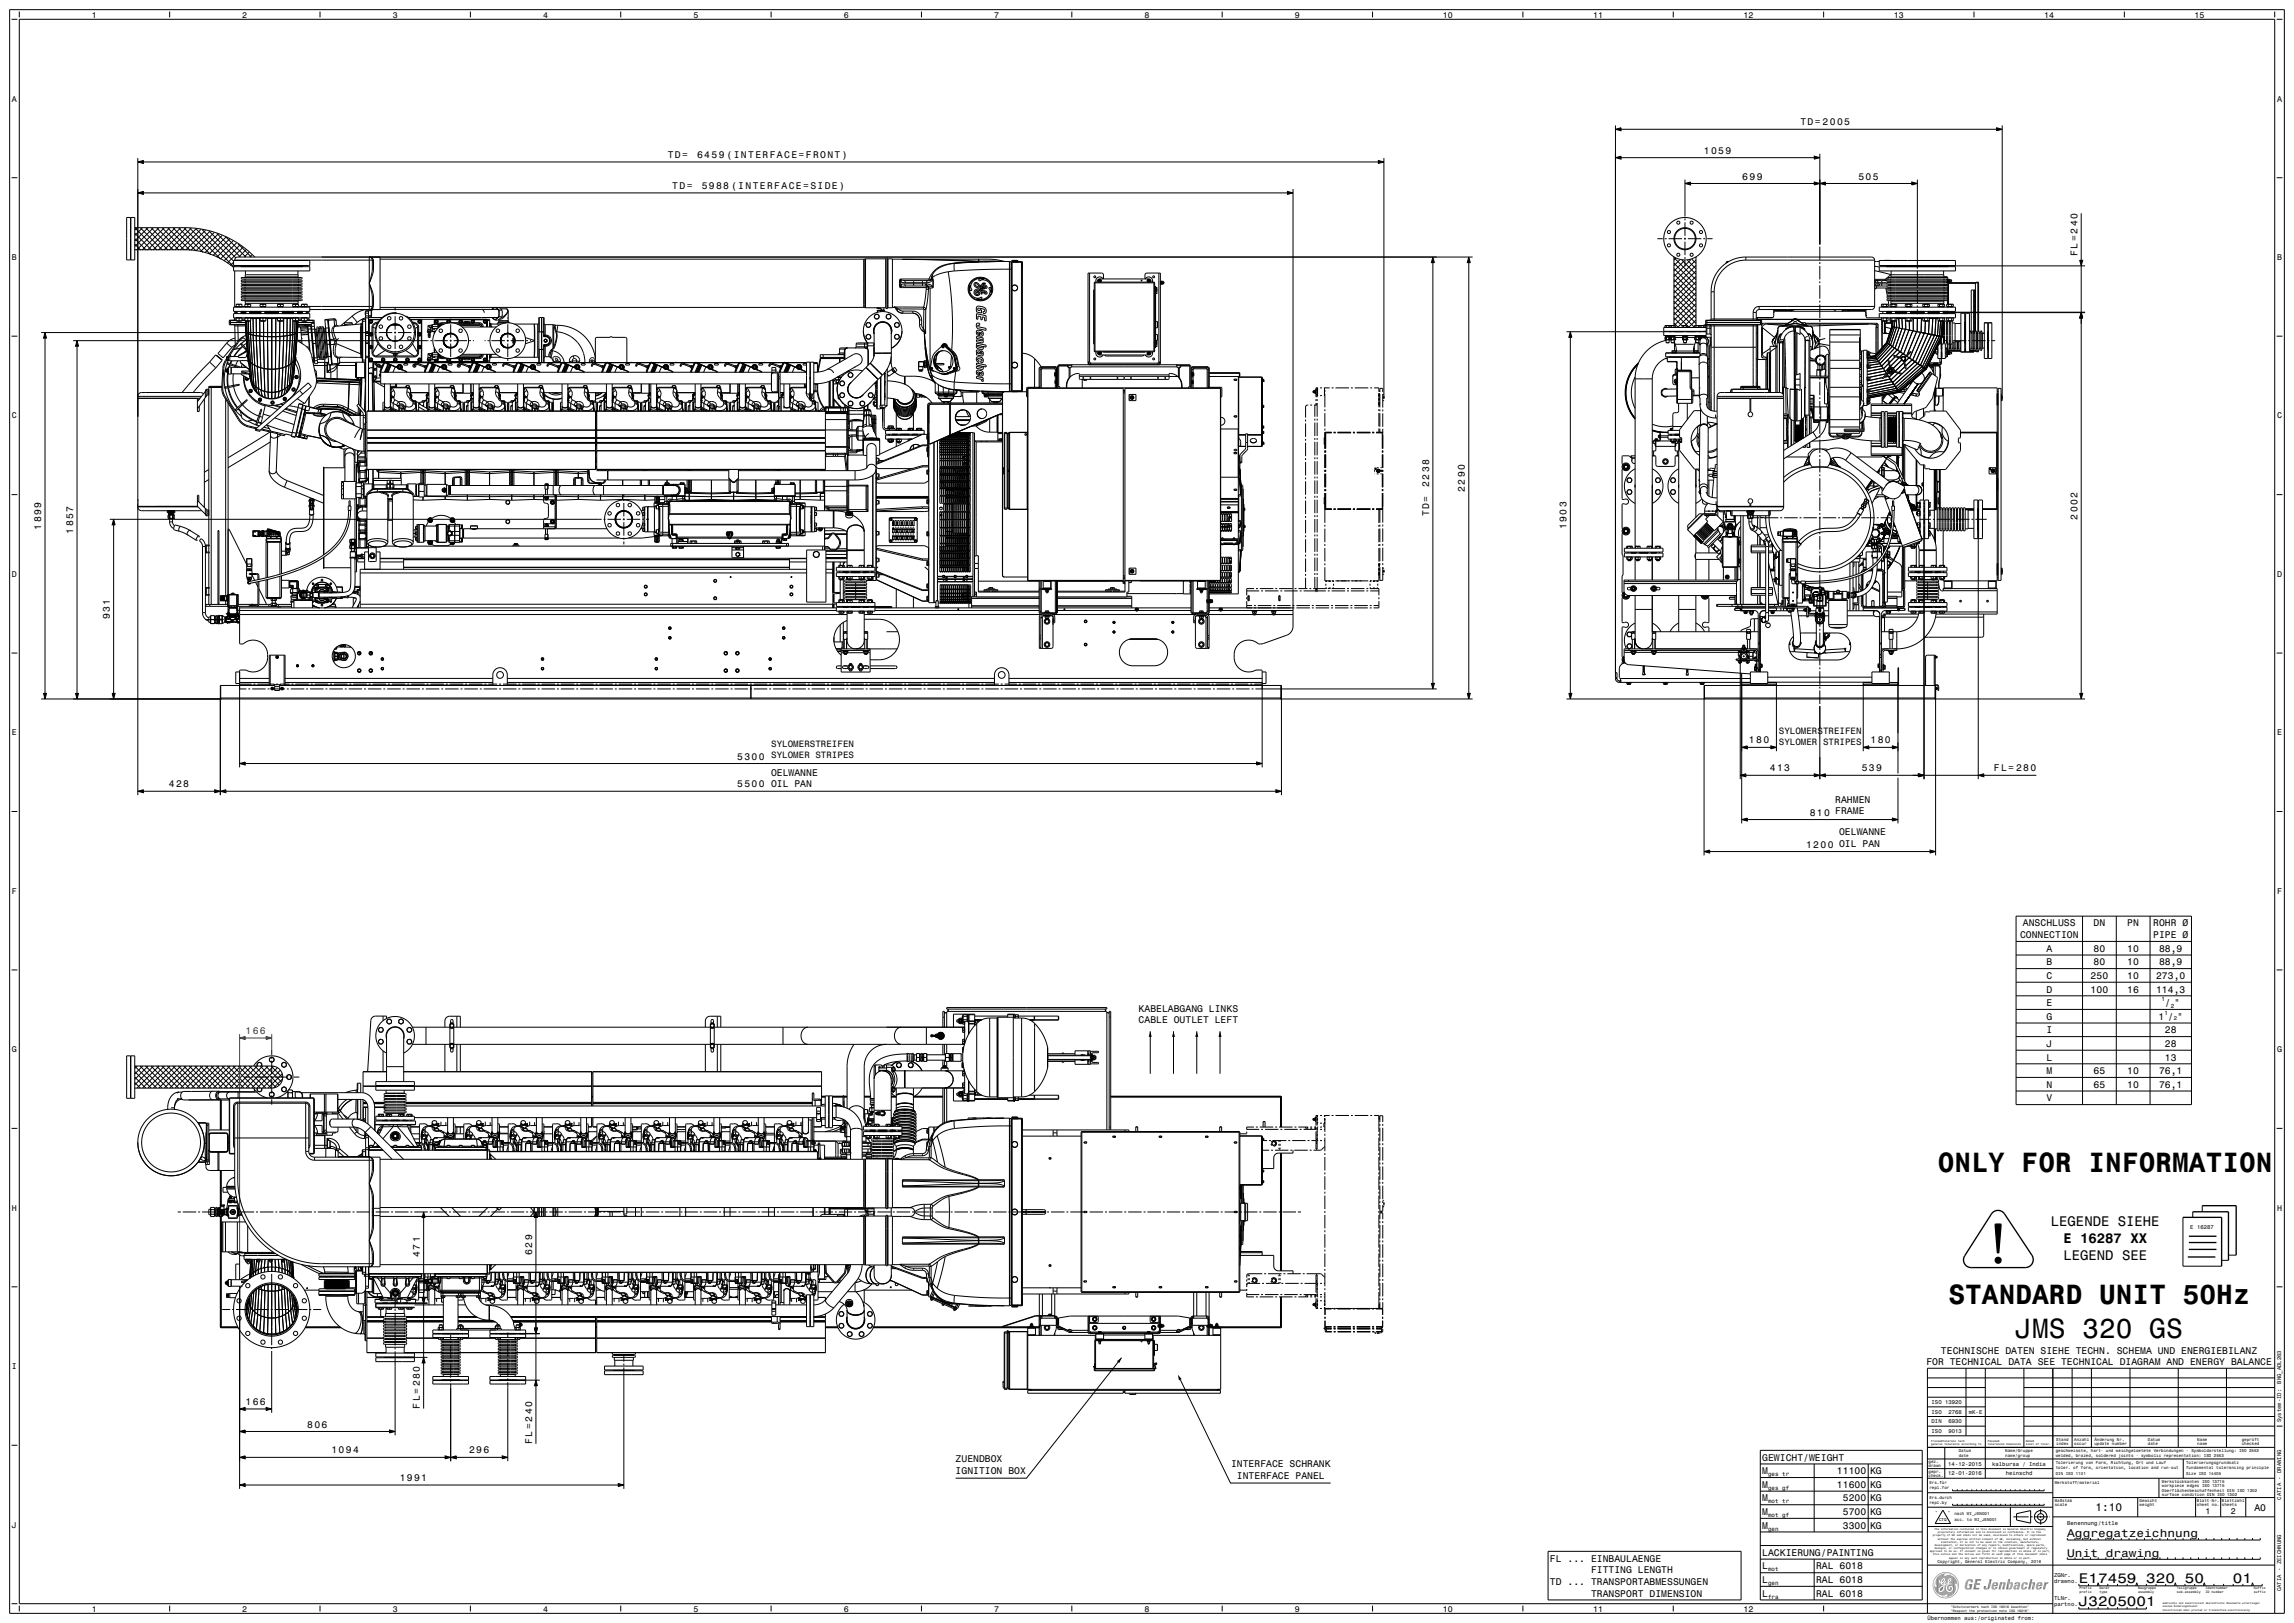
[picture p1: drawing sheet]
<svg xmlns="http://www.w3.org/2000/svg" width="1189mm" height="841mm" viewBox="0 0 1189 841" stroke-linecap="round" stroke-linejoin="round" font-family="sans-serif">
<defs><g id="words">
<g font-size="14.4">
<text x="1004" y="607">ONLY FOR INFORMATION</text>
<text x="1010" y="676">STANDARD UNIT 50Hz</text>
<text x="1045" y="693">JMS 320 GS</text>
</g>
<g font-size="7.2">
<text x="1063" y="635">LEGENDE SIEHE</text>
<text x="1069" y="644">E 16287 XX</text>
<text x="1069" y="653">LEGEND SEE</text>
<text x="1077" y="820">E17459 320 50</text>
<text x="1157" y="820">01</text>
<text x="1077" y="832">J3205001</text>
</g>
<g font-size="5.8">
<text x="1086" y="783">1:10</text>
<text x="1071" y="797">Aggregatzeichnung</text>
<text x="1071" y="807">Unit drawing</text>
</g>
<g font-size="5">
<text x="933" y="65">TD= 2005</text>
<text x="346" y="82">TD=</text>
<text x="361" y="82">6459 (INTERFACE=FRONT)</text>
<text x="883" y="80">1059</text>
<text x="903" y="93">699</text>
<text x="963" y="93">505</text>
<text x="348" y="98">TD=</text>
<text x="364" y="98">5988 (INTERFACE=SIDE)</text>
<text x="1077" y="133" transform="rotate(-90 1077 133)">FL= 240</text>
<text x="741" y="252" transform="rotate(-90 741 252)">2238</text>
<text x="759" y="255" transform="rotate(-90 759 255)">2290</text>
<text x="741" y="267" transform="rotate(-90 741 267)">TD=</text>
<text x="1077" y="269" transform="rotate(-90 1077 269)">2002</text>
<text x="21" y="274" transform="rotate(-90 21 274)">1899</text>
<text x="812" y="274" transform="rotate(-90 812 274)">1903</text>
<text x="38" y="276" transform="rotate(-90 38 276)">1857</text>
<text x="57" y="321" transform="rotate(-90 57 321)">931</text>
<text x="906" y="385">180</text>
<text x="969" y="385">180</text>
<text x="382" y="394">5300</text>
<text x="400" y="402">OELWANNE</text>
<text x="917" y="400">413</text>
<text x="965" y="400">539</text>
<text x="1033" y="400">FL= 280</text>
<text x="88" y="408">428</text>
<text x="382" y="408">5500 OIL PAN</text>
<text x="951" y="416">RAHMEN</text>
<text x="938" y="423">810 FRAME</text>
<text x="953" y="433">OELWANNE</text>
<text x="936" y="439">1200 OIL PAN</text>
<text x="1049" y="480">ANSCHLUSS</text>
<text x="1085" y="480">DN</text>
<text x="1103" y="480">PN</text>
<text x="1116" y="480">ROHR Ø</text>
<text x="1047" y="486">CONNECTION</text>
<text x="1116" y="486">PIPE Ø</text>
<text x="1061" y="493">A</text>
<text x="1085" y="493">80</text>
<text x="1103" y="493">10</text>
<text x="1119" y="493">88,9</text>
<text x="1061" y="500">B</text>
<text x="1085" y="500">80</text>
<text x="1103" y="500">10</text>
<text x="1119" y="500">88,9</text>
<text x="1061" y="507">C</text>
<text x="1084" y="507">250</text>
<text x="1103" y="507">10</text>
<text x="1118" y="507">273,0</text>
<text x="1061" y="514">D</text>
<text x="1084" y="514">100</text>
<text x="1103" y="514">16</text>
<text x="1118" y="514">114,3</text>
<text x="1061" y="521">E</text>
<text x="1122" y="521">/ &quot;</text>
<text x="590" y="524">KABELABGANG LINKS</text>
<text x="590" y="530">CABLE OUTLET LEFT</text>
<text x="1061" y="528">G</text>
<text x="1119" y="528">1 / &quot;</text>
<text x="1061" y="535">I</text>
<text x="1122" y="535">28</text>
<text x="1061" y="543">J</text>
<text x="1122" y="543">28</text>
<text x="1061" y="550">L</text>
<text x="1122" y="550">13</text>
<text x="1061" y="557">M</text>
<text x="1085" y="557">65</text>
<text x="1103" y="557">10</text>
<text x="1119" y="557">76,1</text>
<text x="1061" y="564">N</text>
<text x="1085" y="564">65</text>
<text x="1103" y="564">10</text>
<text x="1119" y="564">76,1</text>
<text x="1061" y="571">V</text>
<text x="218" y="651" transform="rotate(-90 218 651)">471</text>
<text x="276" y="650" transform="rotate(-90 276 650)">629</text>
<text x="1006" y="701">TECHNISCHE DATEN SIEHE TECHN. SCHEMA UND ENERGIEBILANZ</text>
<text x="998" y="707">FOR TECHNICAL DATA SEE TECHNICAL DIAGRAM AND ENERGY BALANCE</text>
<text x="127" y="728">166</text>
<text x="218" y="730" transform="rotate(-90 218 730)">FL= 280</text>
<text x="159" y="740">806</text>
<text x="276" y="748" transform="rotate(-90 276 748)">FL= 240</text>
<text x="172" y="753">1094</text>
<text x="243" y="753">296</text>
<text x="495" y="758">ZUENDBOX</text>
<text x="638" y="760">INTERFACE SCHRANK</text>
<text x="913" y="757">GEWICHT/WEIGHT</text>
<text x="207" y="768">1991</text>
<text x="495" y="764">IGNITION BOX</text>
<text x="641" y="766">INTERFACE PANEL</text>
<text x="913" y="764">M</text>
<text x="952" y="764">11100</text>
<text x="969" y="764">KG</text>
<text x="913" y="771">M</text>
<text x="952" y="771">11600</text>
<text x="969" y="771">KG</text>
<text x="913" y="778">M</text>
<text x="955" y="778">5200</text>
<text x="969" y="778">KG</text>
<text x="913" y="785">M</text>
<text x="955" y="785">5700</text>
<text x="969" y="785">KG</text>
<text x="1168" y="783">A0</text>
<text x="913" y="792">M</text>
<text x="955" y="792">3300</text>
<text x="969" y="792">KG</text>
<text x="803" y="809">FL ... EINBAULAENGE</text>
<text x="913" y="806">LACKIERUNG/PAINTING</text>
<text x="825" y="815">FITTING LENGTH</text>
<text x="913" y="813">L</text>
<text x="941" y="813">RAL 6018</text>
<text x="803" y="821">TD ... TRANSPORTABMESSUNGEN</text>
<text x="913" y="820">L</text>
<text x="941" y="820">RAL 6018</text>
<text x="825" y="827">TRANSPORT DIMENSION</text>
<text x="913" y="827">L</text>
<text x="941" y="827">RAL 6018</text>
</g>
<text font-size="5" fill="#804000" x="127" y="536">166</text>
<g font-size="4.8">
<text x="922" y="380">SYLOMERSTREIFEN</text>
<text x="400" y="387">SYLOMERSTREIFEN</text>
<text x="922" y="386">SYLOMER STRIPES</text>
<text x="400" y="393">SYLOMER STRIPES</text>
</g>
<g font-size="4.3">
<text x="48" y="9">1</text>
<text x="126" y="9">2</text>
<text x="204" y="9">3</text>
<text x="281" y="9">4</text>
<text x="359" y="9">5</text>
<text x="437" y="9">6</text>
<text x="515" y="9">7</text>
<text x="593" y="9">8</text>
<text x="671" y="9">9</text>
<text x="748" y="9">10</text>
<text x="826" y="9">11</text>
<text x="904" y="9">12</text>
<text x="982" y="9">13</text>
<text x="1059" y="9">14</text>
<text x="1137" y="9">15</text>
<text x="6" y="53">A</text>
<text x="1180" y="53">A</text>
<text x="6" y="135">B</text>
<text x="1180" y="135">B</text>
<text x="6" y="217">C</text>
<text x="1180" y="217">C</text>
<text x="6" y="299">D</text>
<text x="1180" y="299">D</text>
<text x="6" y="381">E</text>
<text x="1180" y="381">E</text>
<text x="6" y="463">F</text>
<text x="1180" y="463">F</text>
<text x="6" y="545">G</text>
<text x="1180" y="545">G</text>
<text x="6" y="627">H</text>
<text x="1180" y="627">H</text>
<text x="6" y="709">I</text>
<text x="1143" y="784">1</text>
<text x="1156" y="784">2</text>
<text x="6" y="792">J</text>
<text x="48" y="835">1</text>
<text x="126" y="835">2</text>
<text x="204" y="835">3</text>
<text x="281" y="835">4</text>
<text x="359" y="835">5</text>
<text x="437" y="835">6</text>
<text x="515" y="835">7</text>
<text x="593" y="835">8</text>
<text x="671" y="835">9</text>
<text x="748" y="835">10</text>
<text x="826" y="835">11</text>
<text x="904" y="835">12</text>
</g>
<g font-size="3">
<text x="1120" y="519">1</text>
<text x="1122" y="526">1</text>
<text x="1125" y="522">2</text>
<text x="916" y="765">ges tr</text>
<text x="916" y="772">ges gf</text>
<text x="916" y="779">mot tr</text>
<text x="916" y="786">mot gf</text>
<text x="916" y="793">gen</text>
<text x="916" y="814">mot</text>
<text x="916" y="821">gen</text>
<text x="916" y="828">fra</text>
</g>
<g font-size="2.9">
<text x="1127" y="528">2</text>
<text x="1135" y="637">E 16287</text>
<text x="1182" y="717" transform="rotate(-90 1182 717)">BNG_ADL263</text>
<text x="1001" y="728">ISO 13920</text>
<text x="1001" y="738">DIN</text>
<text x="1001" y="733">ISO</text>
<text x="1010" y="738">6930</text>
<text x="1010" y="733">2768</text>
<text x="1021" y="733">mK-E</text>
<text x="1182" y="737" transform="rotate(-90 1182 737)">System-ID:</text>
<text x="1001" y="743">ISO</text>
<text x="1010" y="743">9013</text>
<text x="1010" y="760">14-12-2015</text>
<text x="1033" y="760">kalbursa / India</text>
<text x="1010" y="765">12-01-2016</text>
<text x="1040" y="765">heinschd</text>
<text x="1182" y="777" transform="rotate(-90 1182 777)">CATIA - DRAWING</text>
<text x="1071" y="790">Benennung/title</text>
<text x="1065" y="817">ZGNr.</text>
<text x="1065" y="820">drawno.</text>
<text x="1182" y="825" transform="rotate(-90 1182 825)">CATIA - ZEICHNUNG</text>
<text x="1065" y="829">TLNr.</text>
<text x="1065" y="832">partno.</text>
<text x="999" y="840">Übernommen aus:/originated from:</text>
</g>
<g font-size="2.2">
<text x="1066" y="747">Stand</text>
<text x="1066" y="749">index</text>
<text x="1075" y="747">Anzahl</text>
<text x="1075" y="749">occur</text>
<text x="1086" y="747">Änderung Nr.</text>
<text x="1086" y="749">update number</text>
<text x="1113" y="747">Datum</text>
<text x="1113" y="749">date</text>
<text x="1139" y="747">Name</text>
<text x="1139" y="749">name</text>
<text x="1162" y="747">geprüft</text>
<text x="1162" y="749">checked</text>
<text x="1015" y="752">Datum</text>
<text x="1015" y="755">date</text>
<text x="1039" y="752">Name/Gruppe</text>
<text x="1039" y="755">name/group</text>
<text x="1065" y="752">geschweisste, hart- und weichgeloetete Verbindungen - Symboldarstellung: ISO 2553</text>
<text x="1065" y="755">welded, brazed, soldered joints - symbolic representation: ISO 2553</text>
<text x="1000" y="758">gez.</text>
<text x="1000" y="760">drawn</text>
<text x="1065" y="759">Tolerierung von Form, Richtung, Ort und Lauf</text>
<text x="1065" y="761">toler. of form, orientation, location and run-out</text>
<text x="1133" y="759">Tolerierungsgrundsatz</text>
<text x="1133" y="761">fundamental tolerancing principle</text>
<text x="1000" y="763">gepr.</text>
<text x="1000" y="765">check.</text>
<text x="1065" y="764">DIN ISO 1101</text>
<text x="1133" y="764">Size ISO 14405</text>
<text x="1000" y="769">Ers.für</text>
<text x="1000" y="772">repl.for</text>
<text x="1065" y="769">Werkstoff/material</text>
<text x="1120" y="769">Werkstückkanten ISO 13715</text>
<text x="1120" y="771">workpiece edges ISO 13715</text>
<text x="1120" y="773">Oberflächenbeschaffenheit DIN ISO 1302</text>
<text x="1000" y="777">Ers.durch</text>
<text x="1000" y="779">repl.by</text>
<text x="1065" y="778">Maßstab</text>
<text x="1109" y="778">Gewicht</text>
<text x="1120" y="775">surface condition DIN ISO 1302</text>
<text x="1139" y="778">Blatt-Nr.</text>
<text x="1152" y="778">Blattzahl</text>
<text x="1003" y="785">&quot;</text>
<text x="1010" y="785">&quot;</text>
<text x="1013" y="785">nach WI_JEN001</text>
<text x="1065" y="780">scale</text>
<text x="1109" y="780">weight</text>
<text x="1139" y="780">sheet no.</text>
<text x="1152" y="780">sheets</text>
<text x="1005" y="788">CTQ</text>
<text x="1013" y="788">acc. to WI_JEN001</text>
<text x="1004" y="810">Copyright, General Electric Company,</text>
<text x="1053" y="810">2016</text>
</g>
<g font-size="1.7">
<text x="1078" y="824">Prefix</text>
<text x="1078" y="825">prefix</text>
<text x="1088" y="824">Gerät</text>
<text x="1088" y="825">type</text>
<text x="1108" y="824">Baugruppe</text>
<text x="1108" y="825">assembly</text>
<text x="1128" y="824">Teilgruppe</text>
<text x="1128" y="825">sub-assembly</text>
<text x="1143" y="824">Identnummer</text>
<text x="1143" y="825">ID number</text>
<text x="1168" y="824">Suffix</text>
<text x="1168" y="825">suffix</text>
<text x="1011" y="833">&quot;Schutzvermerk nach ISO 16016 beachten&quot;</text>
<text x="1011" y="835">&quot;Respect the protection note ISO 16016&quot;</text>
</g>
<g font-size="1.4">
<text x="1001" y="747">Freimaßtoleranz nach</text>
<text x="1001" y="749">general tolerance according to</text>
<text x="1030" y="747">Passmaß</text>
<text x="1030" y="749">toleranced dimension</text>
<text x="1050" y="747">Abmaß</text>
<text x="1050" y="749">limit of toler.</text>
<text x="1002" y="796">property of GE and shall not be used, disclosed to others or reproduced</text>
<text x="1003" y="793">The information contained in this document is General Electric Company</text>
<text x="1004" y="794">proprietary information and is disclosed in confidence. It is the</text>
<text x="1004" y="798">without the express written consent of GE, including, but without</text>
<text x="1003" y="801">development, or derivation of any repairs, modifications, spare parts,</text>
<text x="1003" y="803">designs, or configuration changes or to obtain government or regulatory</text>
<text x="1006" y="799">limitation, it is not to be used in the creation, manufacture,</text>
<text x="1000" y="804">approval to do so. If consent is given for reproduction in whole or in part,</text>
<text x="1002" y="806">this notice and the notice set forth on each page of this document shall</text>
<text x="1010" y="808">appear in any such reproduction in whole or in part.</text>
<text x="1121" y="831">Gedruckte und elektronisch übermittelte Dokumente unterliegen</text>
<text x="1121" y="833">keinem Änderungsdienst</text>
<text x="1121" y="835">Uncontrolled when printed or transmitted electronically</text>
</g>
</g></defs>
<g fill="#000">
<path d="M1034 634h3l-1 15h-1z" fill-rule="evenodd"/>
<circle cx="1036" cy="653" r="1.5"/>
</g>
<g fill="#8a787e">
<path d="M1015 819v4z" fill-rule="evenodd"/>
<path d="M1015 819v2z" fill-rule="evenodd"/>
<path d="M1015 819v1z" fill-rule="evenodd"/>
<path d="M1015 818v2z" fill-rule="evenodd"/>
<path d="M1014 817v2z" fill-rule="evenodd"/>
<path d="M1009 815a4 4 0 0 1 4 2l-2-1z" fill-rule="evenodd"/>
<path d="M1004 816l3-1h3h-4l-2 2z" fill-rule="evenodd"/>
<path d="M1004 817v-1l-1 3z" fill-rule="evenodd"/>
<path d="M1003 818l-1 2z" fill-rule="evenodd"/>
<path d="M1002 819v1z" fill-rule="evenodd"/>
<path d="M1002 819v2z" fill-rule="evenodd"/>
<path d="M1002 819v4z" fill-rule="evenodd"/>
<path d="M1015 822v2z" fill-rule="evenodd"/>
<path d="M1015 823v1z" fill-rule="evenodd"/>
<path d="M1015 823l-1 2z" fill-rule="evenodd"/>
<path d="M1014 824l-1 3z" fill-rule="evenodd"/>
<path d="M1008 828h3l2-2a4 4 0 0 1-5 2z" fill-rule="evenodd"/>
<path d="M1004 826l2 1 2 1a4 4 0 0 1-4-2z" fill-rule="evenodd"/>
<path d="M1003 824l1 2z" fill-rule="evenodd"/>
<path d="M1002 823l1 2z" fill-rule="evenodd"/>
<path d="M1002 822v2z" fill-rule="evenodd"/>
<path d="M1002 822v2z" fill-rule="evenodd"/>
<path d="M1003 819v1z" fill-rule="evenodd"/>
<path d="M1003 820v1z" fill-rule="evenodd"/>
<path d="M1003 820v3z" fill-rule="evenodd"/>
<path d="M1003 820v3z" fill-rule="evenodd"/>
<path d="M1002 821v1z" fill-rule="evenodd"/>
<path d="M1004 818v7z" fill-rule="evenodd"/>
<path d="M1004 819v2z" fill-rule="evenodd"/>
<path d="M1003 819v2z" fill-rule="evenodd"/>
<path d="M1003 819v2z" fill-rule="evenodd"/>
<path d="M1008 815l2 1h-2z" fill-rule="evenodd"/>
<path d="M1008 815v1z" fill-rule="evenodd"/>
<path d="M1008 815v3z" fill-rule="evenodd"/>
<path d="M1007 815v3z" fill-rule="evenodd"/>
<path d="M1007 816v2z" fill-rule="evenodd"/>
<path d="M1007 816v2z" fill-rule="evenodd"/>
<path d="M1007 816v2z" fill-rule="evenodd"/>
<path d="M1006 816v2z" fill-rule="evenodd"/>
<path d="M1006 816v3z" fill-rule="evenodd"/>
<path d="M1006 816v3z" fill-rule="evenodd"/>
<path d="M1006 816v3z" fill-rule="evenodd"/>
<path d="M1006 816v4z" fill-rule="evenodd"/>
<path d="M1006 816v4z" fill-rule="evenodd"/>
<path d="M1006 816v4z" fill-rule="evenodd"/>
<path d="M1005 816l1 3z" fill-rule="evenodd"/>
<path d="M1005 816v3z" fill-rule="evenodd"/>
<path d="M1005 816v3z" fill-rule="evenodd"/>
<path d="M1005 817v6z" fill-rule="evenodd"/>
<path d="M1005 817v7z" fill-rule="evenodd"/>
<path d="M1008 822v5z" fill-rule="evenodd"/>
<path d="M1008 817v2z" fill-rule="evenodd"/>
<path d="M1008 817v1z" fill-rule="evenodd"/>
<path d="M1008 816v2z" fill-rule="evenodd"/>
<path d="M1009 821v1z" fill-rule="evenodd"/>
<path d="M1009 821v1z" fill-rule="evenodd"/>
<path d="M1009 821v1z" fill-rule="evenodd"/>
<path d="M1009 821v1z" fill-rule="evenodd"/>
<path d="M1009 821v2z" fill-rule="evenodd"/>
<path d="M1008 821v5z" fill-rule="evenodd"/>
<path d="M1008 822v-1v6z" fill-rule="evenodd"/>
<path d="M1008 822v5z" fill-rule="evenodd"/>
<path d="M1008 822v5z" fill-rule="evenodd"/>
<path d="M1008 823v4z" fill-rule="evenodd"/>
<path d="M1008 823l-1 4z" fill-rule="evenodd"/>
<path d="M1007 824v3z" fill-rule="evenodd"/>
<path d="M1007 824v3z" fill-rule="evenodd"/>
<path d="M1007 824v3z" fill-rule="evenodd"/>
<path d="M1007 825v2z" fill-rule="evenodd"/>
<path d="M1007 825v2z" fill-rule="evenodd"/>
<path d="M1006 825v2z" fill-rule="evenodd"/>
<path d="M1006 825v2z" fill-rule="evenodd"/>
<path d="M1006 825v2z" fill-rule="evenodd"/>
<path d="M1006 825v1z" fill-rule="evenodd"/>
<path d="M1005 825l1 1z" fill-rule="evenodd"/>
<path d="M1005 825v1z" fill-rule="evenodd"/>
<path d="M1005 825v1z" fill-rule="evenodd"/>
<path d="M1005 824v2z" fill-rule="evenodd"/>
<path d="M1005 824v2z" fill-rule="evenodd"/>
<path d="M1005 824v2z" fill-rule="evenodd"/>
<path d="M1005 817v9z" fill-rule="evenodd"/>
<path d="M1004 817l1 9-1-1v-7z" fill-rule="evenodd"/>
<path d="M1004 818v7z" fill-rule="evenodd"/>
<path d="M1004 822v3h-1z" fill-rule="evenodd"/>
<path d="M1003 822v3z" fill-rule="evenodd"/>
<path d="M1003 822v2z" fill-rule="evenodd"/>
<path d="M1003 821v3z" fill-rule="evenodd"/>
<path d="M1003 821v2z" fill-rule="evenodd"/>
<path d="M1009 816v5z" fill-rule="evenodd"/>
<path d="M1008 817l1 2z" fill-rule="evenodd"/>
<path d="M1008 817v2z" fill-rule="evenodd"/>
<path d="M1008 818v1z" fill-rule="evenodd"/>
<path d="M1008 819v1z" fill-rule="evenodd"/>
<path d="M1008 819v1z" fill-rule="evenodd"/>
<path d="M1008 819v1z" fill-rule="evenodd"/>
<path d="M1008 820l-1 1z" fill-rule="evenodd"/>
<path d="M1007 820v1z" fill-rule="evenodd"/>
<path d="M1007 820v1z" fill-rule="evenodd"/>
<path d="M1010 816l-1 4z" fill-rule="evenodd"/>
<path d="M1007 827h2z" fill-rule="evenodd"/>
<path d="M1006 819v1z" fill-rule="evenodd"/>
<path d="M1006 819v1z" fill-rule="evenodd"/>
<path d="M1007 821v1z" fill-rule="evenodd"/>
<path d="M1006 821h1l-1 1z" fill-rule="evenodd"/>
<path d="M1006 821v1z" fill-rule="evenodd"/>
<path d="M1006 821v1z" fill-rule="evenodd"/>
<path d="M1006 820v2z" fill-rule="evenodd"/>
<path d="M1005 820v3z" fill-rule="evenodd"/>
<path d="M1005 820v3z" fill-rule="evenodd"/>
<path d="M1005 820v3z" fill-rule="evenodd"/>
<path d="M1005 820v3z" fill-rule="evenodd"/>
<path d="M1005 819v4z" fill-rule="evenodd"/>
<path d="M1011 818l1 4z" fill-rule="evenodd"/>
<path d="M1011 818v3z" fill-rule="evenodd"/>
<path d="M1011 819v2z" fill-rule="evenodd"/>
<path d="M1011 819v2z" fill-rule="evenodd"/>
<path d="M1011 819v2z" fill-rule="evenodd"/>
<path d="M1011 819v2z" fill-rule="evenodd"/>
<path d="M1011 819v1z" fill-rule="evenodd"/>
<path d="M1011 819v1z" fill-rule="evenodd"/>
<path d="M1010 820h1z" fill-rule="evenodd"/>
<path d="M1011 816l1 6z" fill-rule="evenodd"/>
<path d="M1011 816v2z" fill-rule="evenodd"/>
<path d="M1011 816v2z" fill-rule="evenodd"/>
<path d="M1011 816v2z" fill-rule="evenodd"/>
<path d="M1010 816v2z" fill-rule="evenodd"/>
<path d="M1010 816v2z" fill-rule="evenodd"/>
<path d="M1010 816v2z" fill-rule="evenodd"/>
<path d="M1010 816v2z" fill-rule="evenodd"/>
<path d="M1010 816v3z" fill-rule="evenodd"/>
<path d="M1010 816v3z" fill-rule="evenodd"/>
<path d="M1010 816l-1 4z" fill-rule="evenodd"/>
<path d="M1009 816v4z" fill-rule="evenodd"/>
<path d="M1009 816v4z" fill-rule="evenodd"/>
<path d="M1009 816v4z" fill-rule="evenodd"/>
<path d="M1009 816v5z" fill-rule="evenodd"/>
<path d="M1009 820l-1 1z" fill-rule="evenodd"/>
<path d="M1008 820v1z" fill-rule="evenodd"/>
<path d="M1008 820v1z" fill-rule="evenodd"/>
<path d="M1008 820v1z" fill-rule="evenodd"/>
<path d="M1008 820v1z" fill-rule="evenodd"/>
<path d="M1014 820v3z" fill-rule="evenodd"/>
<path d="M1014 820v2z" fill-rule="evenodd"/>
<path d="M1014 819v3z" fill-rule="evenodd"/>
<path d="M1014 819v2z" fill-rule="evenodd"/>
<path d="M1014 819v2z" fill-rule="evenodd"/>
<path d="M1014 818v3z" fill-rule="evenodd"/>
<path d="M1013 818l1 3h-1z" fill-rule="evenodd"/>
<path d="M1013 818v7z" fill-rule="evenodd"/>
<path d="M1013 817v8z" fill-rule="evenodd"/>
<path d="M1012 817h1v8l-1 1z" fill-rule="evenodd"/>
<path d="M1012 817v6z" fill-rule="evenodd"/>
<path d="M1012 817v6z" fill-rule="evenodd"/>
<path d="M1012 817v5z" fill-rule="evenodd"/>
<path d="M1012 817v5z" fill-rule="evenodd"/>
<path d="M1012 817v5z" fill-rule="evenodd"/>
<path d="M1010 821h1v1h-1z" fill-rule="evenodd"/>
<path d="M1010 821v2z" fill-rule="evenodd"/>
<path d="M1010 821v3z" fill-rule="evenodd"/>
<path d="M1014 822v1z" fill-rule="evenodd"/>
<path d="M1014 822v1z" fill-rule="evenodd"/>
<path d="M1014 822v2z" fill-rule="evenodd"/>
<path d="M1014 822v2z" fill-rule="evenodd"/>
<path d="M1013 822v3z" fill-rule="evenodd"/>
<path d="M1013 821v4z" fill-rule="evenodd"/>
<path d="M1013 821v4z" fill-rule="evenodd"/>
<path d="M1012 823v3z" fill-rule="evenodd"/>
<path d="M1012 824v2z" fill-rule="evenodd"/>
<path d="M1012 824v2z" fill-rule="evenodd"/>
<path d="M1012 824v2z" fill-rule="evenodd"/>
<path d="M1012 825v2z" fill-rule="evenodd"/>
<path d="M1012 825v2z" fill-rule="evenodd"/>
<path d="M1011 825v2z" fill-rule="evenodd"/>
<path d="M1011 825v2z" fill-rule="evenodd"/>
<path d="M1011 825v2z" fill-rule="evenodd"/>
<path d="M1011 825v2z" fill-rule="evenodd"/>
<path d="M1010 825v2z" fill-rule="evenodd"/>
<path d="M1010 825v2z" fill-rule="evenodd"/>
<path d="M1010 825v2z" fill-rule="evenodd"/>
<path d="M1010 825v2z" fill-rule="evenodd"/>
<path d="M1010 825v2z" fill-rule="evenodd"/>
<path d="M1009 825v2z" fill-rule="evenodd"/>
<path d="M1009 825v2z" fill-rule="evenodd"/>
<path d="M1009 824v2z" fill-rule="evenodd"/>
<path d="M1009 824v2z" fill-rule="evenodd"/>
<path d="M1009 824v2z" fill-rule="evenodd"/>
<path d="M1009 824v2z" fill-rule="evenodd"/>
<path d="M1009 823v3z" fill-rule="evenodd"/>
<path d="M1012 823v1z" fill-rule="evenodd"/>
<path d="M1011 822v2z" fill-rule="evenodd"/>
<path d="M1011 822v2z" fill-rule="evenodd"/>
<path d="M1011 822v1z" fill-rule="evenodd"/>
<path d="M1011 822v1z" fill-rule="evenodd"/>
<path d="M1011 823v1z" fill-rule="evenodd"/>
<path d="M1010 823l1 1h-1z" fill-rule="evenodd"/>
<path d="M1010 823v1z" fill-rule="evenodd"/>
<path d="M1010 823v1z" fill-rule="evenodd"/>
<path d="M1010 821v3l-1-1z" fill-rule="evenodd"/>
<path d="M1009 822v1z" fill-rule="evenodd"/>
<path d="M1009 816v5z" fill-rule="evenodd"/>
<path d="M1009 821v2z" fill-rule="evenodd"/>
<path d="M1006 823l1-1v2h-1z" fill-rule="evenodd"/>
<path d="M1007 818h1l-1 1-1 1z" fill-rule="evenodd"/>
<path d="M1010 818l1 1-1 1z" fill-rule="evenodd"/>
<path d="M1021 818l2 2h-2z" fill-rule="evenodd"/>
<path d="M1021 818v1z" fill-rule="evenodd"/>
<path d="M1021 818v1z" fill-rule="evenodd"/>
<path d="M1021 818v1z" fill-rule="evenodd"/>
<path d="M1021 818v1z" fill-rule="evenodd"/>
<path d="M1020 818v1z" fill-rule="evenodd"/>
<path d="M1020 818v1z" fill-rule="evenodd"/>
<path d="M1020 818v2z" fill-rule="evenodd"/>
<path d="M1020 818v2z" fill-rule="evenodd"/>
<path d="M1020 819v1z" fill-rule="evenodd"/>
<path d="M1020 819v2z" fill-rule="evenodd"/>
<path d="M1020 819v2z" fill-rule="evenodd"/>
<path d="M1020 819v3z" fill-rule="evenodd"/>
<path d="M1019 819l1 5z" fill-rule="evenodd"/>
<path d="M1020 822v2z" fill-rule="evenodd"/>
<path d="M1019 819l1 5z" fill-rule="evenodd"/>
<path d="M1019 819v5z" fill-rule="evenodd"/>
<path d="M1019 820v4z" fill-rule="evenodd"/>
<path d="M1019 820v3z" fill-rule="evenodd"/>
<path d="M1019 820v3z" fill-rule="evenodd"/>
<path d="M1019 821v2z" fill-rule="evenodd"/>
<path d="M1019 821v2z" fill-rule="evenodd"/>
<path d="M1018 821v2z" fill-rule="evenodd"/>
<path d="M1018 822v1z" fill-rule="evenodd"/>
<path d="M1023 819v1z" fill-rule="evenodd"/>
<path d="M1022 818l1 1v1z" fill-rule="evenodd"/>
<path d="M1021 820h2h-2z" fill-rule="evenodd"/>
<path d="M1021 821h1v3h-1z" fill-rule="evenodd"/>
<path d="M1021 822v2z" fill-rule="evenodd"/>
<path d="M1021 823v1z" fill-rule="evenodd"/>
<path d="M1020 823l1 1z" fill-rule="evenodd"/>
<path d="M1020 823v1z" fill-rule="evenodd"/>
<path d="M1020 823v1z" fill-rule="evenodd"/>
<path d="M1020 823v1z" fill-rule="evenodd"/>
<path d="M1020 823v1z" fill-rule="evenodd"/>
<path d="M1020 823v1z" fill-rule="evenodd"/>
<path d="M1020 823v1z" fill-rule="evenodd"/>
<path d="M1021 821v1h-1z" fill-rule="evenodd"/>
<path d="M1024 818h3v1h-2l-1 4z" fill-rule="evenodd"/>
<path d="M1025 820h1v1h-2z" fill-rule="evenodd"/>
<path d="M1024 818v5h2v1h-3z" fill-rule="evenodd"/>
<path d="M1029 822v2z" fill-rule="evenodd"/>
<path d="M1029 822v2z" fill-rule="evenodd"/>
<path d="M1029 822v2z" fill-rule="evenodd"/>
<path d="M1029 822v2z" fill-rule="evenodd"/>
<path d="M1028 822h1v2l-1-1z" fill-rule="evenodd"/>
<path d="M1028 822v1z" fill-rule="evenodd"/>
<path d="M1028 822v1z" fill-rule="evenodd"/>
<path d="M1028 822v1z" fill-rule="evenodd"/>
<path d="M1031 818h1l-1 5z" fill-rule="evenodd"/>
<path d="M1031 818v5l-1 1z" fill-rule="evenodd"/>
<path d="M1030 822v2z" fill-rule="evenodd"/>
<path d="M1030 823v1z" fill-rule="evenodd"/>
<path d="M1030 823v1z" fill-rule="evenodd"/>
<path d="M1030 823v1z" fill-rule="evenodd"/>
<path d="M1030 823v1z" fill-rule="evenodd"/>
<path d="M1030 823v1z" fill-rule="evenodd"/>
<path d="M1030 823v1z" fill-rule="evenodd"/>
<path d="M1029 823l1 1z" fill-rule="evenodd"/>
<path d="M1029 823v1z" fill-rule="evenodd"/>
<path d="M1034 822h1l-1 2z" fill-rule="evenodd"/>
<path d="M1034 822v2z" fill-rule="evenodd"/>
<path d="M1034 823v1z" fill-rule="evenodd"/>
<path d="M1034 823v1z" fill-rule="evenodd"/>
<path d="M1034 823v1z" fill-rule="evenodd"/>
<path d="M1034 823v1z" fill-rule="evenodd"/>
<path d="M1034 823v1z" fill-rule="evenodd"/>
<path d="M1034 823v1z" fill-rule="evenodd"/>
<path d="M1033 823v1z" fill-rule="evenodd"/>
<path d="M1033 823v1z" fill-rule="evenodd"/>
<path d="M1033 820v4z" fill-rule="evenodd"/>
<path d="M1035 820v2z" fill-rule="evenodd"/>
<path d="M1034 820l1 1z" fill-rule="evenodd"/>
<path d="M1034 820v1z" fill-rule="evenodd"/>
<path d="M1034 820v1z" fill-rule="evenodd"/>
<path d="M1034 820v1z" fill-rule="evenodd"/>
<path d="M1034 820v1z" fill-rule="evenodd"/>
<path d="M1034 820v1z" fill-rule="evenodd"/>
<path d="M1034 820v1z" fill-rule="evenodd"/>
<path d="M1033 820l1 1z" fill-rule="evenodd"/>
<path d="M1036 820v1z" fill-rule="evenodd"/>
<path d="M1036 820v2z" fill-rule="evenodd"/>
<path d="M1035 820v2z" fill-rule="evenodd"/>
<path d="M1035 820v2z" fill-rule="evenodd"/>
<path d="M1034 821h1v1h-2z" fill-rule="evenodd"/>
<path d="M1033 820v2z" fill-rule="evenodd"/>
<path d="M1033 820v3z" fill-rule="evenodd"/>
<path d="M1033 820v4z" fill-rule="evenodd"/>
<path d="M1033 820v4z" fill-rule="evenodd"/>
<path d="M1033 821v3z" fill-rule="evenodd"/>
<path d="M1033 821v3z" fill-rule="evenodd"/>
<path d="M1033 821v2z" fill-rule="evenodd"/>
<path d="M1032 821l1 2z" fill-rule="evenodd"/>
<path d="M1032 822v1z" fill-rule="evenodd"/>
<path d="M1032 822v1z" fill-rule="evenodd"/>
<path d="M1032 822v1z" fill-rule="evenodd"/>
<path d="M1032 822v1z" fill-rule="evenodd"/>
<path d="M1037 820h1l-1 4z" fill-rule="evenodd"/>
<path d="M1038 820l1 4z" fill-rule="evenodd"/>
<path d="M1038 820v1z" fill-rule="evenodd"/>
<path d="M1038 820v1z" fill-rule="evenodd"/>
<path d="M1039 820l1 1-1 3z" fill-rule="evenodd"/>
<path d="M1038 820h1v4z" fill-rule="evenodd"/>
<path d="M1038 821l1 3h-1z" fill-rule="evenodd"/>
<path d="M1037 820v4h-1z" fill-rule="evenodd"/>
<path d="M1038 821l-1 3z" fill-rule="evenodd"/>
<path d="M1041 818h1l-1 4z" fill-rule="evenodd"/>
<path d="M1041 823v1z" fill-rule="evenodd"/>
<path d="M1041 822v1z" fill-rule="evenodd"/>
<path d="M1041 822v1z" fill-rule="evenodd"/>
<path d="M1041 818v5z" fill-rule="evenodd"/>
<path d="M1041 818v4z" fill-rule="evenodd"/>
<path d="M1041 818v5l-1 1z" fill-rule="evenodd"/>
<path d="M1042 820v3z" fill-rule="evenodd"/>
<path d="M1042 820v1z" fill-rule="evenodd"/>
<path d="M1042 820v1z" fill-rule="evenodd"/>
<path d="M1043 820v1z" fill-rule="evenodd"/>
<path d="M1043 820v1z" fill-rule="evenodd"/>
<path d="M1043 820v2z" fill-rule="evenodd"/>
<path d="M1043 820v2z" fill-rule="evenodd"/>
<path d="M1043 820v2z" fill-rule="evenodd"/>
<path d="M1043 820v2z" fill-rule="evenodd"/>
<path d="M1043 820v2z" fill-rule="evenodd"/>
<path d="M1043 820v3z" fill-rule="evenodd"/>
<path d="M1043 820v3z" fill-rule="evenodd"/>
<path d="M1043 820v3z" fill-rule="evenodd"/>
<path d="M1043 820v3z" fill-rule="evenodd"/>
<path d="M1043 820v3z" fill-rule="evenodd"/>
<path d="M1042 820v3z" fill-rule="evenodd"/>
<path d="M1042 821v3z" fill-rule="evenodd"/>
<path d="M1042 821v3z" fill-rule="evenodd"/>
<path d="M1042 821v3z" fill-rule="evenodd"/>
<path d="M1042 822v2z" fill-rule="evenodd"/>
<path d="M1042 822v2z" fill-rule="evenodd"/>
<path d="M1042 822v2z" fill-rule="evenodd"/>
<path d="M1042 822v2z" fill-rule="evenodd"/>
<path d="M1042 823v1z" fill-rule="evenodd"/>
<path d="M1042 823v1z" fill-rule="evenodd"/>
<path d="M1041 823l1 1z" fill-rule="evenodd"/>
<path d="M1041 823v1z" fill-rule="evenodd"/>
<path d="M1041 823v1z" fill-rule="evenodd"/>
<path d="M1046 823v1z" fill-rule="evenodd"/>
<path d="M1046 823h-1z" fill-rule="evenodd"/>
<path d="M1045 823v1z" fill-rule="evenodd"/>
<path d="M1045 823v1z" fill-rule="evenodd"/>
<path d="M1045 823v1z" fill-rule="evenodd"/>
<path d="M1044 822l1-1v3z" fill-rule="evenodd"/>
<path d="M1046 821v3z" fill-rule="evenodd"/>
<path d="M1046 821v1z" fill-rule="evenodd"/>
<path d="M1045 821l1 1z" fill-rule="evenodd"/>
<path d="M1045 821v1z" fill-rule="evenodd"/>
<path d="M1045 821v1z" fill-rule="evenodd"/>
<path d="M1045 821v1z" fill-rule="evenodd"/>
<path d="M1045 821v1z" fill-rule="evenodd"/>
<path d="M1045 821v1z" fill-rule="evenodd"/>
<path d="M1045 821v1z" fill-rule="evenodd"/>
<path d="M1045 821v1z" fill-rule="evenodd"/>
<path d="M1045 821v2z" fill-rule="evenodd"/>
<path d="M1045 821v2z" fill-rule="evenodd"/>
<path d="M1044 822v2z" fill-rule="evenodd"/>
<path d="M1044 822v2z" fill-rule="evenodd"/>
<path d="M1044 822v2z" fill-rule="evenodd"/>
<path d="M1044 822v2z" fill-rule="evenodd"/>
<path d="M1044 822v1z" fill-rule="evenodd"/>
<path d="M1044 822v1z" fill-rule="evenodd"/>
<path d="M1046 820v4z" fill-rule="evenodd"/>
<path d="M1046 820v1z" fill-rule="evenodd"/>
<path d="M1045 820v1z" fill-rule="evenodd"/>
<path d="M1045 820v1z" fill-rule="evenodd"/>
<path d="M1045 820v1z" fill-rule="evenodd"/>
<path d="M1044 820h1v1h-1z" fill-rule="evenodd"/>
<path d="M1047 820v1z" fill-rule="evenodd"/>
<path d="M1047 820v3z" fill-rule="evenodd"/>
<path d="M1047 820v3z" fill-rule="evenodd"/>
<path d="M1046 820v4z" fill-rule="evenodd"/>
<path d="M1046 820v4z" fill-rule="evenodd"/>
<path d="M1046 821v3z" fill-rule="evenodd"/>
<path d="M1046 822v2v-1z" fill-rule="evenodd"/>
<path d="M1050 820l1 1h-1z" fill-rule="evenodd"/>
<path d="M1050 820v1z" fill-rule="evenodd"/>
<path d="M1049 820v1z" fill-rule="evenodd"/>
<path d="M1049 820v1z" fill-rule="evenodd"/>
<path d="M1049 820v1z" fill-rule="evenodd"/>
<path d="M1049 820v1z" fill-rule="evenodd"/>
<path d="M1049 820v1z" fill-rule="evenodd"/>
<path d="M1049 820v2z" fill-rule="evenodd"/>
<path d="M1049 820v2z" fill-rule="evenodd"/>
<path d="M1049 820v3z" fill-rule="evenodd"/>
<path d="M1049 820v4z" fill-rule="evenodd"/>
<path d="M1048 820l1 4z" fill-rule="evenodd"/>
<path d="M1048 820v4z" fill-rule="evenodd"/>
<path d="M1048 821v3z" fill-rule="evenodd"/>
<path d="M1048 821v3z" fill-rule="evenodd"/>
<path d="M1048 821v2z" fill-rule="evenodd"/>
<path d="M1048 821v2z" fill-rule="evenodd"/>
<path d="M1048 822v1z" fill-rule="evenodd"/>
<path d="M1048 822v1z" fill-rule="evenodd"/>
<path d="M1050 820h1v1z" fill-rule="evenodd"/>
<path d="M1050 821h1z" fill-rule="evenodd"/>
<path d="M1050 822h1l-1 2z" fill-rule="evenodd"/>
<path d="M1050 822v2z" fill-rule="evenodd"/>
<path d="M1050 822v2z" fill-rule="evenodd"/>
<path d="M1050 823l-1 1z" fill-rule="evenodd"/>
<path d="M1049 823v1z" fill-rule="evenodd"/>
<path d="M1049 823v1z" fill-rule="evenodd"/>
<path d="M1049 823v1z" fill-rule="evenodd"/>
<path d="M1049 823v1z" fill-rule="evenodd"/>
<path d="M1049 823v1z" fill-rule="evenodd"/>
<path d="M1049 823v1z" fill-rule="evenodd"/>
<path d="M1049 823v1z" fill-rule="evenodd"/>
<path d="M1053 818v3z" fill-rule="evenodd"/>
<path d="M1052 818h1v3z" fill-rule="evenodd"/>
<path d="M1052 818l1 3-1 3h-1z" fill-rule="evenodd"/>
<path d="M1054 820v4z" fill-rule="evenodd"/>
<path d="M1054 820v1z" fill-rule="evenodd"/>
<path d="M1054 820v1z" fill-rule="evenodd"/>
<path d="M1053 820h1z" fill-rule="evenodd"/>
<path d="M1055 820v1z" fill-rule="evenodd"/>
<path d="M1054 820l1 1-1 3z" fill-rule="evenodd"/>
<path d="M1054 820v4z" fill-rule="evenodd"/>
<path d="M1054 821v3h-1z" fill-rule="evenodd"/>
<path d="M1057 822h1l-1 2z" fill-rule="evenodd"/>
<path d="M1057 822v2z" fill-rule="evenodd"/>
<path d="M1057 823v1z" fill-rule="evenodd"/>
<path d="M1057 823v1z" fill-rule="evenodd"/>
<path d="M1057 823v1z" fill-rule="evenodd"/>
<path d="M1057 823v1z" fill-rule="evenodd"/>
<path d="M1057 823v1z" fill-rule="evenodd"/>
<path d="M1056 823l1 1z" fill-rule="evenodd"/>
<path d="M1056 823v1z" fill-rule="evenodd"/>
<path d="M1056 823v1z" fill-rule="evenodd"/>
<path d="M1056 820v4z" fill-rule="evenodd"/>
<path d="M1058 820v2z" fill-rule="evenodd"/>
<path d="M1057 820l1 1z" fill-rule="evenodd"/>
<path d="M1057 820v1z" fill-rule="evenodd"/>
<path d="M1057 820v1z" fill-rule="evenodd"/>
<path d="M1057 820v1z" fill-rule="evenodd"/>
<path d="M1057 820v1z" fill-rule="evenodd"/>
<path d="M1057 820v1z" fill-rule="evenodd"/>
<path d="M1057 820v1z" fill-rule="evenodd"/>
<path d="M1057 820v1z" fill-rule="evenodd"/>
<path d="M1056 820v2z" fill-rule="evenodd"/>
<path d="M1059 820v2z" fill-rule="evenodd"/>
<path d="M1058 820v2z" fill-rule="evenodd"/>
<path d="M1058 820v2z" fill-rule="evenodd"/>
<path d="M1056 821h1h1v1h-2z" fill-rule="evenodd"/>
<path d="M1056 820v2z" fill-rule="evenodd"/>
<path d="M1056 820v2z" fill-rule="evenodd"/>
<path d="M1056 820v4z" fill-rule="evenodd"/>
<path d="M1056 820v4z" fill-rule="evenodd"/>
<path d="M1056 821v3z" fill-rule="evenodd"/>
<path d="M1056 821v3z" fill-rule="evenodd"/>
<path d="M1056 821v2z" fill-rule="evenodd"/>
<path d="M1055 821v2z" fill-rule="evenodd"/>
<path d="M1055 822v1z" fill-rule="evenodd"/>
<path d="M1055 822v1z" fill-rule="evenodd"/>
<path d="M1061 820v1z" fill-rule="evenodd"/>
<path d="M1060 820h1l-1 4z" fill-rule="evenodd"/>
<path d="M1061 820h1v1z" fill-rule="evenodd"/>
<path d="M1060 820v4h-1z" fill-rule="evenodd"/>
</g>
<g fill="none" stroke="#000" stroke-width=".52">
<path d="M5 5h1179v831h-1179zM6 10h3M10 6v3M88 6v3M166 6v3M244 6v3M322 6v3M400 6v3M478 6v3M556 6v3M633 6v3M711 6v3"/>
<path d="M789 6v3M867 6v3M945 6v3M1023 6v3M1101 6v3M1179 6v3M1180 10h3M837 67l3-1v2zM837 65v287M840 67h195M943 80v47M1035 66l3 1-3 1z"/>
<path d="M1038 65v143h-1M6 92h3M71 84l3-1v2zM71 100l3-1v2zM71 82v176M74 84h640M74 100h593M667 99l3 1-3 1zM670 98v227l-1 2-1 2-13 4-3 1-4-2h-4l-3 3-1 4v5l3 3 4 1 4-1h3v1v50M714 83l3 1-3 1zM717 82v125M837 82l3-1v1z"/>
<path d="M840 82h100M873 95l3-1v2zM873 93v19M876 95h64M940 94l3 1-3 1zM940 81l3 1h-3zM943 95l3-1v2zM946 95h45M991 94l3 1-3 1zM994 93v44M1180 92h3M66 113h4v22h-4z"/>
<path d="M68 113v22M70 118h28l10 1 6 3 7 3 6 4 5 4M70 118l11 12M71 118l-1 1M73 118l11 12M74 118l-4 4M76 118l11 12M77 118l-7 7M78 118l12 12M79 118l-9 10M81 118l12 12M82 118l-11 12"/>
<path d="M84 118l12 12M85 118l-11 12M87 118l12 12M88 118l-12 12M90 118l12 12M91 118l-12 12M93 118l12 13M94 118l-12 12M95 118l14 14M96 118l-11 12M98 118l16 16M99 118l-11 12"/>
<path d="M101 118l20 20M102 119l-11 11M104 119l-11 11M105 119l16 16M107 119l-11 11M108 120l14 14M109 120l-10 10M873 113v1M873 115v7M1079 111v24M70 126l3 4M70 124l6 6"/>
<path d="M70 121l9 9M70 130l26-1 6 1 10 3 9 6M108 132l9-9 10 10M111 120l-10 10M112 121l13 12M113 121l-9 9M115 122l-9 9M119 124l-9 8M121 125l-9 8M121 139h.1M121 136l-2 1M121 135h40v3h-40z"/>
<path d="M121 138h40v2h-40zM122 135h.1M122 138h.1M122 135h71M123 126l-9 8M123 126l7 7M124 127l-8 8M125 138h32M126 128l-8 8M127 138h.1M128 129l-4 4M129 131l-2 2"/>
<path d="M131 132l-2 1M155 138h.1M191 133l2 1v1M191 133v28M191 133l2 1 1 1M193 134h.1M193 139l-2 8M193 135h1M193 139l1 1M193 135v4M194 140l-3 7M194 135v5"/>
<path d="M197 133v27M197 134h251M448 134v25M448 134h.1M449 134v25M449 134h10M449 134h-1M459 134v25M459 134h1M459 134v26M459 134h.1M460 134v26"/>
<path d="M460 134h.1M460 134h53l8 1M460 134v25M463 134v25h-3M468 134l39 2M468 134l39 1M468 134h.1M495 137l-8 1-2 2-2 2M495 136v4M495 136v1M496 136l-1 1M499 136l-6 1-6 1-3 3-3 4"/>
<path d="M499 136l-5 1M507 136h.1M507 136h-8M507 134v1M507 135h.1M507 135v1M507 135h13l-13 1M521 135l-26 1M521 135h2M523 135v1M523 135v68M523 136v67"/>
<path d="M523 136h1M524 136v67M524 136h.1M524 136h6M524 135h5l1 1M524 135h.1M524 135h3M525 139l-30 1M525 135v14M527 136h.1M527 135h.1M530 136v67"/>
<path d="M530 136v66M743 133v3h-1zM743 136v218M761 133l1 3h-1zM761 136v223M763 133h-640l-1 1v1M859 124h3M863 124h1M865 124h7M868 139l11 12M868 136l11 12M868 134l11 11"/>
<path d="M868 133v37M869 134l-1 1M871 135l-3 3M872 135l7 7M873 124h1M873 135l-5 5M873 123v1M873 125v7M873 133v1M873 135v3M875 135l4 4M875 124h7"/>
<path d="M877 134l-9 9M877 134l2 2M879 133v1M879 138l-11 11M879 135l-11 11M879 133v37M883 124h1M885 124h3M895 136h.1M896 136h-1M896 135h-1v1M905 135l-6 1-6 4-3 5-2 6"/>
<path d="M905 133l-7 1-6 4-4 6-1 7M905 133h65l1 1 1 1M905 135h67M905 133v2M943 128v7M943 136v1M943 138v7M972 138h2M972 135h2M972 135v24M974 135h40v3h-40zM974 138h40v2h-40z"/>
<path d="M977 135h.1M980 135h.1M980 138h.1M985 138h.1M989 138h.1M991 138h.1M992 138h.1M994 138v1M1008 138h.1M1010 138h.1M1078 135h1v3zM1079 138v24"/>
<path d="M1081 138h-103M121 159h40v2h-40zM122 140v19h8v-1h-3v1h3M122 158h2M122 159v-1h3v1h-2M123 159h.1M124 158h1M124 158v1M125 159h.1M125 155h32l-32 1zM125 154h32h-32zM125 152l32 1h-32z"/>
<path d="M125 151h32l-32 1zM125 149l32 1h-32zM125 148h32l-32 1zM125 147h32h-32zM125 145l32 1h-32zM125 144h32l-32 1zM127 156h.1M127 154v1M127 153v1M127 152h.1M127 150v1M127 149h.1"/>
<path d="M127 147v1M127 146v1M127 145h.1M127 158h1M127 143v1M127 142h28v1M127 156h28M127 143h28M127 156v2M127 140v3M127 159h.1M128 158h2"/>
<path d="M128 158v1M129 159h.1M135 158h1M135 159h3v-1h-3v1h3M135 159h.1M136 158h2M136 158v1M137 159h.1M144 158h1M144 159h3v-1h-3v1h3M144 159h.1M145 158h2"/>
<path d="M145 158v1M146 159h.1M152 158h1M152 159h.1M153 158h2M153 158v1M154 159h.1M154 140v2M154 157v1M155 143v1M155 156v1h-28M155 156h.1"/>
<path d="M155 154v1M155 153v1M155 152h.1M155 150v1M155 149h.1M155 147v1M155 146v1M155 145h.1M156 158h2M156 159v-1h3v1h-3M157 159h.1M158 158h1"/>
<path d="M158 158v1M159 159h.1M191 147l2 7M191 147l3 7M193 160h-1M193 160h.1M193 159v1h-2h-30M193 154v5M193 159h-41v-1h3v1h-3M193 159v1M194 158l-1 1M194 154h-1"/>
<path d="M194 154v4M197 159h251M205 159v2M256 159l-1 1 1-1 2 1M257 159l1 1M258 160h.1M258 160l1 1M258 160l1 2-1 2a1.9 1.9 0 0 1-2 1M259 159v1M259 160h.1M259 160l1 1M448 159h.1"/>
<path d="M448 159h1M449 159h10M455 160h.1M455 159v1M455 160h1M456 159v1M456 160h.1M456 160l1 1M456 160h1M458 159v1M459 159v1M459 160h1"/>
<path d="M460 159v1M463 159h.1M463 159l2 1M463 159h1M463 159l1 1M464 160l1 1M464 160h1M465 160h1M465 160h-1M466 148h.1M466 145h.1M466 145v3"/>
<path d="M466 148h1M467 149h.1M467 145h.1M467 148h.1M467 145h-1M467 149h13M467 145h14M467 145v1M467 148v1M467 145h1M467 146h2M467 148h1"/>
<path d="M467 146v2M468 148l-1 1M468 145l-1 1M468 145h.1M468 145h2M468 148h.1M469 147l1 1M469 147l-2 1M469 147h11M470 148h-2M470 145l-1 1M470 145h12"/>
<path d="M470 148h11M474 145v3M478 145v3M479 159l1 1M479 159h-16M479 159v1M480 147h.1M480 147l1 1M480 150h1M480 150l-1 9M480 147l2 1 2 1M480 148v1"/>
<path d="M480 149h1M480 149v1M481 148h.1M481 148l2 1M481 150l-1 10M481 145l-1 1v1M481 149v1M481 149l-1-1 1 1M481 149h.1M481 145h1M481 145h.1M482 149v43"/>
<path d="M482 149h-1M482 145h.1M483 145h-1M483 144v1M483 144l-1 1M483 144h.1M483 144h1M483 143v1M483 143v2M483 149h.1M483 142v2M483 142v1"/>
<path d="M483 142h.1M483 149h1M483 149h-1M484 145v4M484 149h.1M484 149h-1M484 144v1M484 144l-1 1M484 145h.1M484 145l-3 1h-12M491 141l3 20-1 20M491 141l-5 1-3 2"/>
<path d="M495 140l-4 1M504 146l2-1 3-1 1 1h-2h-1h3l3 1 1 2v2v1v-1l-1-1v2l-1 3-2 1h-2h-2h2l1-1h-3l-2-1-1-2-1-2 1-1v2h1l-1-2zM505 147h2l2 2-1-1 1-1h2h-2l2 1 1 1h-2l-1-1v1l1 1-1-1v2h2v1l-2-1v1l-1-1-1-1-1 1-1 1h2h-1l1-1 1 2h-1h-2v-2l1-1h1l2 1-1-2-3-1zM505 147h2l1 2-2-1zM506 159h2h2l1 1v2h-1v-1l-2-1h-1v1h2v1h-3zM510 148l1 1zM510 151l1 1zM525 150v39M565 141v47M567 152h.1M567 153h.1M567 154h.1"/>
<path d="M567 155h.1M567 157h.1M567 158h.1M567 159h.1M567 150v28M567 147v35M567 147h31M568 146l-1 1M568 146h30M568 146v36M569 146v-1h1h25h1l1 1M569 146h.1"/>
<path d="M569 145h.1M569 145v1M569 146h1zM570 146a.8 .8 0 0 1-1-1 1 1 0 0 1 2 0 .8 .8 0 0 1-1 1M570 145h-1M570 145h1M570 146h1zM571 145v1M572 145a2 2 0 0 0-3-1 2 2 0 0 0-1 2M572 145v-3h-1l-7-1v47M591 145h1zM593 145v-3h1l7-1v47"/>
<path d="M594 145a2 2 0 0 1 2-1 2 2 0 0 1 1 2M595 146h.1M595 145v1M595 145h.1M595 146a.8 .8 0 0 1 0-1 .8 .8 0 0 1 1 0 .8 .8 0 0 1 0 1M596 145h-1M596 145h.1M596 146h.1M596 146h-1M596 145v1M598 146v1M598 146v36"/>
<path d="M598 148h1M598 147v35M599 149h1l-1 3zM599 148h.1M599 148v1M599 148v32M599 152v24M599 151h.1M599 149v1M599 149h.1M599 150v1M599 150h.1"/>
<path d="M600 149h-1v3h1M601 141v47M601 146h1M601 147h1M602 146h.1M602 146v1M602 147h.1M602 146v1zM602 147h1M602 146h1M603 146h.1M603 146v1"/>
<path d="M603 147h.1M868 159l10 11v-1M868 156l11 12M868 153l11 12M868 150l11 12M868 148l11 11M868 145l11 11M868 142l11 11M879 157l-11 12M879 155l-11 11M879 152l-11 11M879 149l-11 11"/>
<path d="M879 146l-11 11M879 143l-11 12M879 140l-11 12M887 151v14M887 151h1M888 151v15M912 159a3 3 0 0 0-3 3M912 159h60M912 159v1M943 146v1M943 148v7M943 156v1"/>
<path d="M943 158v7M972 159l-1 1h-1h-58M972 140l8 2M972 146h.1M972 147v1h2M972 147h.1M972 147h2M972 145l1 1v2h-1M973 149l-1 1M973 149h-1M973 148v1M974 148h1"/>
<path d="M974 159h40v2h-40zM974 147h1M974 147v1M975 158h1M975 158v1h4v-1M975 158h4M975 145v2M975 148h3M975 147h3M975 147v1M975 159h3M976 159h.1"/>
<path d="M976 158v1M976 158h2M976 158h.1M977 145h-5M977 145h.1M977 149l1 3M977 149h3M977 149h-4M978 158h1M978 158v1M978 144l-1 1M978 145h-6v1"/>
<path d="M978 155h32l-32 1zM978 152l32 1h-32zM978 151h32l-32 1zM978 153v1M978 154h32h-32M978 154h.1M978 144v1h32v2M978 144h31M978 154l1 1M979 156v3M979 145h-2M980 158v1h3v-1"/>
<path d="M980 158h3M980 156h.1M980 154v1M980 153v1M980 152h.1M980 150v1M980 149h.1M980 147v1M980 146v1M980 145h.1M980 159h3M980 142l-2 2"/>
<path d="M980 146h-8M980 143v1M980 156v1h27M980 156h27M980 143h29M980 158h1M980 158h.1M980 142h.1M980 140v2M980 157v1M980 159h.1M981 158v1"/>
<path d="M981 158h1M981 158h.1M982 158h1M982 158v1M982 159h.1M988 158h.1M988 158v1h3v-1M988 158h3M988 159h3M988 159h.1M988 158v1M988 158h2"/>
<path d="M990 158h1M990 158v1M994 140v7M994 148v1M994 150v7M994 158v1M997 158h.1M997 158v1h3v-1M997 158h3M997 159h3M997 158v1M997 158h2"/>
<path d="M999 158h1M999 158v1M999 159h.1M1004 158h1M1004 158v1h4v-1M1004 158h4M1005 159h3M1005 158h2M1005 158v1M1007 158v1M1007 159h.1M1007 140l1 4"/>
<path d="M1007 158h1M1007 158h.1M1007 142h-27v1M1007 156v2M1008 156h-1M1008 154v1M1008 153v1M1008 152h.1M1008 150v1M1008 149h.1M1008 147v1M1008 146v1"/>
<path d="M1008 145h.1M1009 158v1h3v-1M1009 158h3M1009 143v1M1009 143h.1M1009 147h.1M1009 149v1h-31l31-1M1009 148v1M1009 148h-31l31 1M1009 147h-31h31M1009 145l-31 1h31M1009 145l1 1"/>
<path d="M1009 144v1M1009 149h1M1009 146v1M1009 147v1M1009 159h3M1009 158h1M1009 158h.1M1009 149h.1M1009 150v1M1009 152h.1M1009 153v1M1009 154v1"/>
<path d="M1009 156v2M1009 159h.1M1010 146h.1M1010 147v1M1010 149v1M1010 150v1M1010 151v1M1010 153v1M1010 154v1M1010 156v2M1010 159h.1M1010 147h14"/>
<path d="M1010 146h-1M1010 158v1M1010 158h2M1010 158h.1M1010 145h.1M1010 145v1M1010 146v1M1010 146h14M1010 146v12M1010 146h1M1010 145h1M1011 145l-1 1"/>
<path d="M1011 145h.1M1011 145v1M1012 158h.1M1012 158v1M1023 150v32l-1-10h1M1023 152h1M1023 153h1M1023 154h1M1023 155h1M1023 157h1M1023 158h1M1023 159h1"/>
<path d="M1023 150v23M1023 152h.1M1023 154h.1M1023 157h.1M1023 159h.1M1024 150h.1M1024 146h.1M1025 146l1 1M1025 146l-1 1M1025 146v26M1026 147h-2v25M1026 147v25"/>
<path d="M6 174h3M21 172h172M23 172l1 3h-1zM23 175v184M38 177h184M40 177l1 2h-2zM40 179v180M117 178l3 2M117 178l-4 5 3 2 4-5M119 168h8M119 167h8M119 166h3"/>
<path d="M119 166v2M121 162h40v3h-40zM121 168l1 1M122 165l-1 1M122 162h1M122 165h.1M122 161v1M122 169v10M122 169h1M122 175l-3 1-2 2M122 179l-2 1M122 166h-3"/>
<path d="M122 166h2M122 165h2M122 166h3M122 165v1M123 161v1M123 166h2M123 169h4M123 169v8M123 168v1M124 166h1M124 165h1M124 165v1"/>
<path d="M125 179l3 3M125 162h2M125 161v1M125 178h.1M125 178v1M125 178l3 3M125 166h2M125 165h2M125 165v1M126 175l-3 2-5 8v2h-1M126 175l2 1M126 179l-1 1"/>
<path d="M126 180l-5 5M126 175l-2 2-5 8M127 161h.1M127 166h1M127 165h1M127 166h3M127 165v1M127 166v6M127 172h.1M127 172h1M127 172l1 10M127 161v1"/>
<path d="M128 172h.1M128 172l1 14M128 172v1M128 174l-2 1M128 176l-6 5M128 166v7M128 178l-2 1M128 173h.1M128 173l1 14M128 173h1M128 165h8M128 166h2"/>
<path d="M128 165v1M129 166v7M129 173l1 15M129 173h.1M129 173h1M129 166h-2l1 6M129 162h6M129 161v1M130 166v7M130 173l1 15M130 173h.1M130 173l1 1"/>
<path d="M130 165v1M130 165h5M131 174h.1M131 165h.1M131 165v9M131 174l1 15M131 174h2M133 174v16M133 174h.1M133 165v9M133 174l1 16M133 174h2"/>
<path d="M133 165h.1M135 174v17M135 174h2M135 165v9M135 174h.1M135 165h.1M135 166h1M135 166h3M135 165v1M135 161v1M135 166h2M136 165h9"/>
<path d="M136 166h2M136 165v1M137 174v17M137 166v8M137 174h2M137 174h.1M137 162h7M137 161v1M138 165v1M139 174v1M139 175v16M139 175h.1"/>
<path d="M139 165v9M139 165h.1M139 174h.1M139 174l2 1M141 165v42M141 174v1M141 165h.1M141 174h.1M143 174h.1M143 174h-2M143 165h.1M143 165v9"/>
<path d="M143 174l-2 1M143 174v1M143 175v16M143 175h.1M144 166h1M144 166h3M144 165h-6M144 165v1M144 161v1M144 166h2M145 174h.1M145 174h-2"/>
<path d="M145 166v8M145 174v17M145 165h8M145 166h2M145 165v1M146 162h6M146 161v1M147 165v1M147 174h.1M147 165h.1M147 174h-2M147 165v9"/>
<path d="M147 174l-1 17M149 174h.1M149 174h-2M149 165h.1M149 165v9M149 174l-1 16M150 174h.1M150 174h-1M150 165h.1M150 165h1M150 174h1M150 165v9"/>
<path d="M150 174v15M151 174h-1M152 173l-2 1M152 173h.1M152 166h1M152 166h3M152 165v1M152 165h-5M152 173l-1 1M152 173l-1 15M152 166v7M152 161v1"/>
<path d="M152 166h2v6M153 173h-1M153 173h.1M153 173l-1 15M153 166v7M153 166h2M153 165h2M153 165v1M154 173h.1M154 173h-1M154 173l-1 14M154 166v7"/>
<path d="M154 176l5 3 2 3 3 15-1 4-5 8-4-2M154 176h2M154 172h.1M154 172v1M154 172l-1 14M154 162h3M154 161v1M154 169h2M154 168h7M154 167h9M154 166v6M155 166h1"/>
<path d="M155 165h1M155 165v1M155 161h.1M155 177h1M156 169l-2 1M156 169v1M156 170v1M156 171l4 1M156 171v2M156 173h4M156 173v1M156 174v2"/>
<path d="M156 166h2M156 165h2M156 166h3M156 165v1M156 176v1M156 177l1 1M157 161v1M157 166h2M157 174h-1M157 174h.1M158 166h1M158 165h1"/>
<path d="M158 165v1M158 168v1M159 162h1M159 161v1M159 180h1M159 166h4M159 165h1M159 165v1M159 170h-3M159 170v1M159 170l-3 1M159 171h1"/>
<path d="M160 171v11M160 169h-6M160 169h.1M160 169v2M160 169h1l2 18M160 169h-4M160 170h-1M160 171l1 11M160 171h-1M160 173h.1M160 173l-3 1M160 171h.1"/>
<path d="M160 165l1 1M160 161v1M160 165h.1M160 177h.1M160 179h.1M161 168l-1 1M161 170l-1 1M161 169l2 18h2M161 169v-1l2-1 2 21-2 1-1-18M161 169l1 2M161 169h.1M162 171h-1"/>
<path d="M162 176v1M162 177v1M162 178h.1M162 166v2M163 166v2M163 169h-2M163 170l-1 1M163 171l1 14M163 171h.1M164 178h-2M164 171h-1M164 171l1 14"/>
<path d="M164 170v1M164 169l1 1 1 16zM166 170h-1M166 169v1l1 16zM167 170h-1M167 169h1l1 17zM168 170h.1M168 170l1 15M168 166l2 23M169 170h-1M170 166h-2M170 166l2 23"/>
<path d="M170 166l2 22M170 166h.1M170 170h-1M170 169h.1M171 176h-2M171 178h-1M171 179h.1M173 176h.1M173 176h-2M173 165l1 1M173 165h-3v1M173 165v1"/>
<path d="M173 178v5l1 2h1M173 178l1 1M173 178l-2 1M173 166h1M173 166v3M173 166h-3M173 178h.1M173 178h1M173 176v1M173 169h1M173 169l-1 1v1l1 5M173 177v1"/>
<path d="M174 169l-1 2 1 4M174 169h.1M174 169h-1M174 175v1M174 175l-1 1M174 179v4l1 2M174 166v2M174 178l13 5M174 178v1M174 176h-1M174 176v1M174 177h-1"/>
<path d="M174 177v1M174 168l1 1M174 168v1M176 175l-2 1M179 168l-1 1M183 164l5-3 2-1 1 1v52M183 164l2 3M183 164l-6 5M183 168h.1M183 168v-1h-4v1M183 168h-4M185 167l-1 1"/>
<path d="M187 168l-13 1M187 168h.1M187 170v14M187 170h.1M187 169v1M187 169h.1M187 168v1M187 168v2M187 169h1M188 168h-1M188 166h1M188 165h1"/>
<path d="M188 165v23M189 161v2M189 165l-4 2M189 172h2M189 178h2M189 177h2M189 174h2M189 173h2M189 162h2M190 160v1M191 160v1M191 161h-2v76"/>
<path d="M191 164h1M191 161h.1M192 166h1v1h-1zM192 160v1M192 161h-1M192 161v3M193 160l-1 1M193 160l-1 4M193 164h-4M193 161h.1M193 180h-1M193 180l-1-1v1"/>
<path d="M193 173l-1 1v-1M193 173h-1M193 170v2M193 174v5M193 170h.1M193 160v1M193 170v13M193 170h2M194 172h1M196 168h-2l-1 2M196 168h.1M196 167l-2 1-1 2"/>
<path d="M196 167h.1M196 178l-3 5M196 172h7M197 175h.1M197 166h-6v22l28-1M197 165h-6v23h63v-4M197 168h.1M198 165h-9M201 180h.1M203 169h4M204 168h2M204 172h1"/>
<path d="M205 162v1M205 164v7M205 172v1M205 174v7M206 162h-4l-3 2-3 3-1 3v4l1 4 2 3 3 1 4 1 4-1 3-2 2-3 1-4v-4l-2-3-3-2M206 172h7M209 163h.1M209 170l-3-2-3 1-2 2v3M212 165h47M213 165h41v4M213 166h6M214 167h.1"/>
<path d="M214 178l2 5M214 167h1M214 168h.1M214 168h1M214 172h1M215 168l1 2M215 167l2 3M215 167v1M216 172h2M216 170v13M216 170h1M216 170h-1"/>
<path d="M217 170v2M217 174v5M217 166h1v1h-1zM218 180h-1M218 180l-1-1v1M218 173v1l-1-1M218 173h-1M218 173l-1 1v-1M219 166v21M221 172h3M222 172h1M222 171h1"/>
<path d="M222 171h.1M222 171l-1 1M222 172v1M222 169v2M222 169h.1M222 174h1M222 174v1h1v-1M222 172h.1M222 174h1zM222 173h.1M222 173h1M222 173v1"/>
<path d="M222 169h1M222 169l1 1M223 173h.1M223 173v1M223 172h.1M223 177h1M223 171h.1M223 170v1M223 172v1M223 171l1 1M223 170h.1M223 169v1"/>
<path d="M223 170h1M224 170h3M224 168h.1M224 168v2M224 168l-1 1M224 172h.1M224 168v2v-1M224 168h3M224 168v1M224 169h3M225 177h7M225 166h.1"/>
<path d="M225 166v2M225 170v1M225 172v1M225 167v1M225 170l-1 1v1M225 172h.1M226 166h-1M226 166h.1M226 172h-2M226 166h1v1h-1zM226 166h6M227 169v1"/>
<path d="M227 168v1M227 168h.1M227 168v2M227 170h.1M227 169h.1M227 167v1M227 167h1M227 168h1M228 169h-1M228 169h.1M228 167v1M228 168h.1"/>
<path d="M228 168l-1 1M228 168v1M229 167h-1M229 167h3M229 167v1M230 168h-1l-1 1M230 168h-2M232 166h1v1h-1zM232 167a.8 .8 0 0 1 0-1 .8 .8 0 0 1 1 0 .8 .8 0 0 1 0 1 .9 .9 0 0 0 0-1 .9 .9 0 0 0-1 0 .9 .9 0 0 0 0 1M233 166h6M233 180h1M233 177h1"/>
<path d="M233 167h5M234 164v1M234 166v1M234 168v7M234 176v1M234 178v7M235 173h-3l-2 3v2l3 2M235 177h7M237 168h3M237 168h12l1 1M238 166h1v1zM238 169h10"/>
<path d="M239 166h6M239 167h1M240 169h17M240 168h.1M240 167v1M240 167h1M240 168h2M241 167h.1M241 167l-1 1M241 167h1M241 167h-1M241 167h2"/>
<path d="M242 167h.1M242 167v1M243 167h-1M243 167h1M243 167h.1M243 177h1M243 167l1 1M244 168h-2M244 168h5l1 1M244 167h.1M244 167v1M244 168h.1"/>
<path d="M244 167h-1M245 166v1zM245 177h1M245 166h6M246 167h2M248 169h1M248 167l2 1v1M248 167v2M249 169h1M249 169h.1M250 160l1 1v1M250 169h.1"/>
<path d="M251 166h1v1h-1zM251 177h1M252 166h.1M252 166h-26h-1M252 166h2M252 167v2M252 165v4M253 165v4M253 177h1M254 168h.1M254 168v1M254 169h1"/>
<path d="M254 169h.1M254 168l1 1M255 168h-1M255 168l-1-1v2M255 168h4M255 169h.1M255 177h7M255 165h.1M255 165h1M256 165l1 1M256 165h.1M258 167l-1 1"/>
<path d="M258 167h4M259 166h4M259 166v1M259 160h-66M259 166h.1M259 161v3M259 164l-2 2M259 161h1M259 164h1M259 165h.1M260 160h2M260 161v3"/>
<path d="M260 164l-2 2h-1M262 160l1 1v1M262 160l1 1M263 162l-2 3h-2M263 162l-3 3M263 177h1M263 164v1M263 166v1M263 168v7M263 176v1M263 178v7M263 161v1"/>
<path d="M263 161v5M263 166h.1M264 167h-6M264 173h-3l-1 3v2l2 2M265 177h7M266 175v3M266 175l1 1-1 2M266 178h.1M266 175h.1M267 168h12M272 175l5 1M273 177h1"/>
<path d="M275 177h.1M277 176v-8v8M277 176v1M277 177l-5 1M277 176h.1M277 177v8v-8M277 177h.1M279 168v17M279 167v1M279 172v1M279 172h.1M279 165v23"/>
<path d="M279 165h3M279 165v7M281 175h.1M281 169h.1M281 165v23M282 172h-3M282 165v9M282 179v9M282 179h1M282 174h1M282 179h.1M282 174h.1"/>
<path d="M282 168h1M283 174h-1M283 174a2.3 2.3 0 0 1 2 3 2.3 2.3 0 0 1-2 2M283 179h.1M283 174h.1M283 179h-1M283 168v6M283 179v6M283 168h4M283 174a2.1 2.1 0 0 1 2 3 2.1 2.1 0 0 1-2 2M283 174l-1-1 1 1a2.5 2.5 0 0 1 2 3M283 174h2"/>
<path d="M285 174h.1M285 174l1 2v2l-1 1h-2M285 177l-1 1-2 2 1-1M285 177h.1M287 168h.1M287 168v13M287 180v1M287 180h.1M287 168v12M287 168l1 1M288 169v3M288 169h.1"/>
<path d="M288 172v3l-1 5M288 169h1M288 172l1 3-2 5M288 172h.1M288 172h1M289 172l5 2 5 3 3 5 1 6M289 169v3M289 169l7 1 6 3 4 6 3 7M444 178h9v7M444 180h-1M444 178v2M444 178h5"/>
<path d="M444 180h6M448 178v2M449 169h.1M449 174a1.2 1.2 0 0 0 1 2 1.2 1.2 0 0 0 1-2M449 174l2-1v1M449 174v1l1 1 1-1v-1M449 174l1-1 1 1M449 178v2M449 179h4M450 178h-1M450 180h-1M450 178v2"/>
<path d="M450 178h.1M450 167a1.2 1.2 0 0 0-1 2 1.2 1.2 0 0 0 2 0M450 167l1 1v1M450 167l-1 1v1M450 167h1M451 167h.1M451 167v2M451 169v1l-2-1M453 179h.1M453 178h.1M453 164h.1M453 164l1 1h1"/>
<path d="M455 161v1M455 161h.1M455 161h4v1M456 164l-1-1a1.4 1.4 0 0 0-2 1M456 164h.1M456 164l-1 1M456 161h.1M456 161v1M457 161h.1M457 160v1M457 160h.1M457 161h2"/>
<path d="M457 161h-2M458 160h.1M458 161h.1M458 160v1M459 163v2h1M459 163h.1M459 163a1.3 1.3 0 0 1 2 0 1.3 1.3 0 0 1 1 1M461 168l1 3M462 164a1.2 1.2 0 0 0-2-1 1.2 1.2 0 0 0 0 2M462 164l-1 1h-1M462 164v1h-2M462 171l-1-2-2-2h-3l-2 2-1 2v12"/>
<path d="M462 171v12M462 173v-2l-1-2-1-2h-3h-2l-1 2-1 2v2M464 169v-1l1-1 1 1v1l-1 1M464 169l1 1M464 174a1.2 1.2 0 0 1 2 0 1.2 1.2 0 0 1-1 2M464 174v1l1 1M464 174v-1h2v2l-1 1M464 174v2M464 176h.1M464 176h1M465 161l1 1h2M465 170h.1"/>
<path d="M466 160h13M466 160l2 1M466 160l-1 1M467 172l-1 5-2 2-2 1 3-2 2-2v-4v-3l-1-3-2-2-3-2-4-1-5 2-2 2-2 2v3v3l2 5-2-3-1-3M468 161h5M468 162h5M468 161v1M473 161l3 2 2 3M473 162l3 1 1 3M473 161v1M477 168v2l2 2M477 166h1"/>
<path d="M477 168h1M477 166v2M478 168l1 2M478 166v2M478 171v1M479 172h.1M479 160h.1M479 170v1M479 170l-1 1M479 160v10M479 160h1M479 172l1 1"/>
<path d="M479 171l1 2M479 171v1M479 172l2 15M479 172l1 10 2 10M479 172v8M479 180l2 11M479 180h.1M480 173h.1M480 160v13M488 179h1l1 1M488 180h1M488 180h.1"/>
<path d="M489 180h.1M489 179l-1 1M489 179v1M489 179l-1 1h1M489 179h1M489 179l-5 5-2 7 1 1 6 2M489 179h.1M489 178l-1 1 2-1h1v2M489 178l1 2M489 178h.1M489 179l4 3M489 178l2 2"/>
<path d="M490 179l4 4 1 3M490 180h.1M490 180h1M490 180l3 2M491 180l3 2M491 180l2 1M491 180h.1M506 174l4 1v2h-4v-1h3l-3-1zM506 178l5 1v1l-2-1 1 2h-1h-2l-1-1zM506 163l5 1v2h-1v-2h-1v2h-1v-2h-1v1h-1zM506 168h2v1h-1l4 1v1l-4-1-1-1zM506 171l3 1v2h-1l-1-2v2l-1-1z"/>
<path d="M507 179h2v1h-2zM508 172l1 1h-1zM567 162h.1M567 172h.1M567 160h.1M567 164h.1M567 174h.1M567 168h.1M567 173h.1M567 177h.1M567 163h.1M567 166h.1"/>
<path d="M567 167h.1M567 169h.1M567 171h.1M567 176h.1M599 173h1v3h-1v4l1-1-1-3M599 170h1M599 167h1M599 180h.1M599 178h.1M599 177h.1M599 177v1M600 177l-1-1v4l1-1"/>
<path d="M600 167v3M812 172h72v2h-22v-2M814 172l1 3h-2zM814 175v184M862 170h22v2h-22zM863 169h1M863 169v1M863 175h1M863 176h1M863 175v1M863 176h2M863 174v1"/>
<path d="M863 175h2M863 175h.1M863 170h.1M864 176l-7 3-5 4-3 7-2 6M864 177h1M864 172h.1M864 169h1M864 169v1M864 175h.1M864 175v2M864 175h1M864 175v1h1"/>
<path d="M865 175h.1M865 175v1M865 176h.1M865 169v1M865 172h.1M865 176v1M865 175h1M865 174h.1M865 170h.1M865 174v1M866 174h-3M866 169h.1"/>
<path d="M866 169h2M866 169v1M866 176h-1M866 175v1M866 169h-1M866 169h-3M866 175h.1M866 176h.1M866 176h2M866 174v1M866 175h2M866 170h.1"/>
<path d="M866 177h2M866 172h.1M866 176v1M868 175h.1M868 175v1M868 167l2 3M868 165l4 4M868 162l7 7M868 176h.1M868 177v1M868 172h.1M868 176v1"/>
<path d="M868 177v5M868 174h.1M868 170h.1M868 174v1M868 174h-2M868 175h4M868 178l1 4M868 178h10M868 169v1M872 169h1M872 169v1M872 175h1"/>
<path d="M872 176h1M872 175v1M872 176h2M872 174v1M872 175h2M872 175h.1M872 170h.1M873 177h1M873 172h.1M873 169h1M873 169v1M873 175h.1"/>
<path d="M873 175v2M873 175h1M873 175v1h1M874 175h.1M874 175v1M874 176h.1M874 169h1M874 169v1M874 172h.1M874 176v1M874 175h1M874 174h.1"/>
<path d="M874 170h.1M874 174v1M875 174h-3M875 169h-3M875 169h.1M875 176h-1M875 175h3M875 175v1M875 169l1 1M875 169v1M878 179v3M878 169h2"/>
<path d="M878 169v1M878 169h3M878 178v4M878 175h1M878 176h2M878 175v1M878 176h3M879 174v1M879 175h2M879 175h-1M879 170h.1M879 174h.1"/>
<path d="M879 177l-1 1M879 177h2M879 177l1 1M879 172h.1M879 175h.1M879 175v2M879 169h.1M879 166l-4 4M879 163l-6 6M879 160l-9 10M879 175h1M880 178v5"/>
<path d="M880 175h.1M880 175v1M880 175h1M880 176h1M880 169h1M880 169v1M880 178l1 1M881 172h.1M881 176v1M881 177l-1 1M881 174h.1M881 170h.1"/>
<path d="M881 174v1M881 175h.1M881 174h-2M881 176h.1M881 175v1M881 169h1M881 169h3M881 175h1M881 169v1M881 179a1.9 1.9 0 0 1 2-1 1.9 1.9 0 0 1 2 1M881 175h2M881 174h3l2 3-1 2h1v-4h-1"/>
<path d="M882 172h.1M882 169h1M882 169v1M882 175h.1M882 175v1M882 175h1M883 169l1-1v1M883 175h.1M883 169h1M883 169v1M883 172h.1M883 175h1"/>
<path d="M883 174h.1M883 170h.1M883 174a2.5 2.5 0 0 1 2 4M883 174v1M884 174h.1M884 175h.1M884 169v1M884 166h29M884 167h29M884 166v4M884 172h.1M884 168v1"/>
<path d="M884 173h1M884 170h3M884 169h.1M884 169h3M885 179v33M885 173h1M885 166v7M885 175h.1M885 178v1M885 178h.1M886 173l1 1M886 179v33"/>
<path d="M886 179h1h-1M886 178h1M887 175h.1M887 165l-1 1M887 180h23M887 169h23M887 169l-1-1v5M887 169v44l-1-1M887 165h23M888 168v45M909 162h1M909 162v4"/>
<path d="M909 168v32M910 165l1 1M910 165h9M910 162v3M910 169v31M910 165h1M910 166h1M911 168l-1 1M911 172l-1 1M911 165v1M911 168v18M912 160l-1 1-1 1"/>
<path d="M912 165l-1 1h1M912 165h17M912 166h17M912 165v1M912 166v2M913 170h.1M913 168v17h1l2 1h-1M913 168h-29M913 166v2M913 170v13M913 170l7 5M914 169l-1 1"/>
<path d="M914 169h.1M914 168h-1M915 165h.1M916 165h.1M916 168h-2v1M916 168h10M916 168l9 1M916 168h.1M917 165h.1M919 177l1 2M919 160v1M919 176v1"/>
<path d="M919 176h.1M919 161v3l-1 1M919 161h10M919 162l1-1h46l1 1M919 179h.1M920 175l-1 1M920 160v1M920 177v1M920 178v1M920 178h.1M920 177h.1M921 173l-2 3"/>
<path d="M921 179l-1 1M921 179h-4v23M921 179h-1M921 179h.1M921 177v1M921 171l-1 7M922 177l-1 1M922 178v25M922 174v3M922 174h1M922 174h.1M922 178h.1"/>
<path d="M922 177v1M922 177h.1M923 176l-1 1M923 173l-2 5M923 173l-2 4M923 173h.1M923 173l-1 1M923 169l-1 1-1 1M923 169l-1 1-1 7M923 169h.1M923 174v2M923 176h.1"/>
<path d="M923 176h2M923 173v1M924 177h-2M924 177h.1M924 173h-1M924 177l-2 1M924 178h.1M924 178h-3v25M924 177v27M924 177v24M925 176l-1 1M925 176v25"/>
<path d="M925 176h.1M925 175v1M925 175l1 26M926 171h.1M926 170v1M926 170h.1M926 170l-2 3M927 170h-1M927 170h.1M927 168h-13h-1M927 167h.1M928 160v1"/>
<path d="M929 161h-1M929 169l-2 1M929 169l-3 1M929 169h1M929 169h-6M929 166l1-1 2 1M929 166h.1M929 166h-1M929 166l2-1 1 1M929 166h3M929 166l-4 3M930 168v-1l1 1"/>
<path d="M930 170v1M930 170h.1M930 171l-3 1-2 3M930 171v31M930 171h.1M930 169h3v4l-2-1M930 169v1M930 160l-1 1M930 160h.1M930 167v1M930 167l-6 2M930 167l7 2"/>
<path d="M930 169v33M931 172h-1M931 172h.1M931 172v22M931 169h.1M932 166h.1M932 166l4 3M932 165h42M932 166h42M932 166h1M932 169h.1M932 169h-1"/>
<path d="M932 169h-3v1h1M932 169h6M933 172l2 3M933 170h1M933 170h-3M934 170l1 1M934 167h2v1M934 167h.1M934 170l-1-1 2 1M934 170h.1M934 170h1M935 171l2 2"/>
<path d="M935 170v1M935 170h.1M935 175h.1M935 175l1 1M935 175l1 2M935 171h.1M936 176v1M936 176l-1 25M936 177v18M936 177h.1M936 168h-1M936 168v1"/>
<path d="M936 168h36M936 168h33M937 173h.1M937 174l-2 1M937 174h.1M937 173v1M937 173h1M937 174l1 2M937 176h-1M937 176h.1M937 176h1M938 176v39v-39h-2"/>
<path d="M938 173h.1M938 169h-6M938 169h1v2M938 169l1 1v7M938 169h.1M938 176h.1M938 179l1 1M938 173l-1 1M938 173l1 3v4M938 173l2 5M938 173l1 4M939 180v1"/>
<path d="M939 177l1 1M939 179v2M939 171l2 7M940 178l-1 3M940 178h.1M941 177h.1M941 178h.1M941 178l-1 3M941 177v1M942 176h.1M942 179h.1M942 176v1"/>
<path d="M942 175l-2-2 2 3M942 175l1 1M942 175v1M942 179l-1 1M942 178h1M942 177l-1 4M942 177h.1M943 178l5 1M943 178l-1 1M943 176h-1M943 176v1M943 177h-1"/>
<path d="M943 177v1M943 166v1M943 168v7M943 178v7M946 175l-3 1M948 174h16M948 177h16M950 160l1 1M955 160h1M956 161h.1M956 161h-1M956 160h.1"/>
<path d="M956 160v1M956 160l-2 1M956 160l2 1M957 161h-1M957 160v1M957 161h.1M958 161h.1M958 161h9M958 160v1M964 180h.1M964 175v47M967 160v1"/>
<path d="M967 161v3l1 1h46v-3h-40v3M968 160l-1 1M969 168h3M969 168l-31 1M969 168h.1M972 170h1M972 170h.1M972 170v13M972 168h1M972 168v2M972 168l1 2M972 168l1 1v13"/>
<path d="M973 168v1M973 168h-1M973 170h.1M973 170v13M974 165l1 1h-1M974 165v1M975 166h1M975 165h1M975 165v1M975 166h.1M975 165h.1M975 166v14"/>
<path d="M976 166v6l1 1M976 161v1M976 166h2M976 166h.1M976 165h2M976 165v1M977 173h2M977 166v7M977 172h1M977 167h1M977 170h.1M977 167l1 1"/>
<path d="M977 170v2M977 170h3M977 167v1M978 168l-1 2M978 172v1M978 166v1M978 166h1M978 165h1M978 165v1M978 178l-6 6M978 178h.1M978 167h.1"/>
<path d="M978 166h.1M978 162h2M978 161v1M978 178h1M978 178l-6 7M979 166h-4M979 165v1M979 178h.1M979 178l-6 7M979 167h.1M979 178l1 1M979 178l5 3"/>
<path d="M979 161h.1M979 162h.1M980 165v2M980 166h.1M980 165h1M980 167h.1M980 166h3M980 165v1M980 179h.1M980 179l-7 7M980 179l1 1M980 167h-2"/>
<path d="M980 161h.1M980 165h.1M980 166l1 3M980 167l-2 1M980 161v1M980 166h2M981 166h1M981 166h-1M981 165h1M981 165v1M981 169h.1M981 169l-3 9"/>
<path d="M981 180l-7 7M981 180h.1M981 169l1 1M981 166v3M981 180h1M981 169l12 3M982 166v3M982 170h.1M982 170l-3 8M982 169h.1M982 169v1M982 166h1"/>
<path d="M982 165h1M982 165v1M982 162h6M982 161v1M982 170h1M983 166v4M983 165h.1M983 170l-3 9M983 170h.1M983 165h5M983 165v1M984 165v5"/>
<path d="M984 165h.1M984 170h.1M984 170l-3 10M984 170h1M985 170h-1M985 170h.1M986 165v5M986 170h.1M986 170l-4 10M986 165h.1M988 166h.1M988 165h.1"/>
<path d="M988 166h3M988 165h-5M988 165v1M988 171l-4 10M988 171h.1M988 166v5M988 161v1M988 166h2M988 165h2M989 171h.1M989 171l-4 11M989 171h1"/>
<path d="M990 166v5M990 171h.1M990 166h1M990 165h1M990 165v1M990 162h7M990 161v1M991 162h.1M991 165h.1M991 165h6M991 165v1M991 171l-4 12"/>
<path d="M991 171h.1M992 165h.1M992 165v6M992 171h.1M992 171l5 2M992 162h.1M993 172l-4 12M993 172h.1M994 172h.1M994 172h-1M994 165h.1M994 172l11 2"/>
<path d="M994 165v7M994 160v3M995 172h.1M995 172l-5 14M996 172h.1M996 165h.1M996 165v7M997 166h.1M997 165h.1M997 166h3M997 165h-6M997 165v1"/>
<path d="M997 161v1M997 173h.1M997 166h2M997 173l-6 14M997 165h2M998 173h.1M998 166v7M999 166h1M999 165h1M999 165v1M999 173h.1M999 173l-6 15"/>
<path d="M999 162h6M999 161v1M999 173h1M1000 173h1M1000 173h.1M1000 165h.1M1000 166v7M1000 165h5M1000 165h4M1000 165v1M1000 166h.1M1001 173h.1"/>
<path d="M1001 173l-7 15M1002 165h.1M1002 165l-1 8M1003 174h.1M1003 174h4M1003 174l-8 15M1003 165h.1M1003 165v9M1004 174l-8 16M1004 174h.1M1004 179v7h2M1004 166h1"/>
<path d="M1004 165h1M1004 166h4M1004 165v1M1005 165h-1M1005 166l-1 8M1005 174h.1M1005 161v1M1005 166h2v8M1005 174l-8 17M1005 166h2M1005 166h.1M1005 165h2"/>
<path d="M1005 165v1M1006 177h.1M1006 176v2h-1M1006 174h.1M1006 166l-1 8M1006 174h1M1006 174l-8 17M1006 177v11M1006 174l1 1M1006 178v8h2v-8M1007 175h.1M1007 175l-9 16"/>
<path d="M1007 174v1M1007 174h.1M1007 166l-1 8M1007 166h1M1007 165h1M1007 165v1M1007 162h74M1007 161v1M1007 177h2M1007 167v11h-1v-3M1007 167h1zM1007 177h1"/>
<path d="M1007 166v8M1008 165h.1M1008 161h.1M1008 165v1M1008 167h1v11h-1zM1009 177h.1M1009 167h.1M1009 166h.1M1009 165h1M1009 166h3M1009 165v1M1009 165h.1"/>
<path d="M1009 177v8M1009 161h.1M1009 162h.1M1009 166v1M1010 161v1M1010 166h.1M1010 178l-1 6M1010 166l-1 1v11h1M1010 166h2M1010 166h-1M1010 165h2M1010 165v1"/>
<path d="M1010 166v16M1010 177h1M1010 167h1M1012 166h.1M1012 165h.1M1012 165v1M1012 166v12h-1v-12M1012 161v1M1012 178l-1 4v-4M1012 167h1v10h-1M1012 177h7M1012 177l1 5v-5"/>
<path d="M1013 168h3M1013 177h3M1014 177v5l1-5M1015 177l1 5v-5M1018 167v11M1019 172h.1M1020 177h1M1021 172h1v9h-1M1022 172v1M1022 177h7M1023 172v1M1023 172h1"/>
<path d="M1023 160h1M1023 164h1M1023 168h1M1023 163h1M1023 166h1M1023 167h1M1023 169h1M1023 171h1M1023 162h.1M1023 164h.1M1023 167h.1M1023 169h.1"/>
<path d="M1023 172h.1M1024 172v10v-32h-2v23M1024 172l-1 1M1024 172h1M1025 172h1l-1 10zM1026 172h.1M1027 172v10zM1027 172v1M1027 173h1M1027 173v7M1028 167h2v19h-2zM1030 177h1"/>
<path d="M1030 172v9M1031 167h1v19h-1zM1032 177h2M1079 162v3h-1zM1079 165v194M1180 174h3M109 188l3 3M109 188l-15 15M109 188l3-4 3 3-3 4M112 191l-12 12M112 184h.1M114 185l1 1"/>
<path d="M115 186h.1M117 193h.1M117 191h.1M117 191v1M117 191v2M117 186l-1 5-1 10 1 3 9 15 3 2 5 1M117 187l-1 4-1 10 1 3 9 15 3 1 5 2M117 186h.1M117 185h.1M117 185v2M117 187h.1M117 193h1"/>
<path d="M117 192v1M117 192h1M117 186v1M117 185v1M117 185h1M117 186h1M118 192v1M118 191h-1M118 191v1M118 193h-1M118 193h.1M118 191v2"/>
<path d="M118 188h.1M118 188v1M118 189l5 1M118 191h.1M118 188l7 2M118 187h.1M118 185h.1M118 187l-2 8 1 7 3 8 5 6M118 194h.1M118 187h1M118 185v2M118 190h2v4"/>
<path d="M118 190v4M118 190h.1M119 189v1M119 185v2h6M119 184l1 1M120 184l-1 1M120 190h8M120 187l-1 1M120 187v2M120 187h.1M121 200h.1M121 200h-4"/>
<path d="M121 194v6M121 200l3-1v1h-3M122 190h.1M122 189v1M122 189h.1M123 199v1M123 187l-1 2M124 185h-7M124 190h.1M125 188l4 3M125 180l-4 5M125 180l-4 1"/>
<path d="M125 194l4 2h1l-1-2 1 1M125 193h4M126 189l-1 1M126 195l1 4 1 4 2 3 3 3M127 196v1h1l1-1v1h-2zM127 196h.1M127 180v1M127 182l-3 2v1h3l1-3M127 182h1M127 182h.1M127 182l-3 3M128 182h-1"/>
<path d="M128 185h.1M128 196v1v-1M128 194h-10M128 181h.1M128 182v3M128 182h.1M128 184h.1M128 196h.1M128 184v1M128 185l1 1M128 185h1M128 185l1 2h-1"/>
<path d="M129 191h.1M129 185h.1M129 185v3M129 185v1M129 186h.1M129 186v1M129 186l1 7M129 187h.1M129 194h1M129 193h1M129 193v1M129 187l1 1"/>
<path d="M129 191v1zM129 187h1M129 192h-4v1l4 1M129 192l1 1M129 191l-1-4h-3v1l4 3M129 194h.1M129 194l1 1M130 195h.1M130 195v2M130 187l1 11M130 187v1M130 187h.1"/>
<path d="M130 188h.1M130 187l1 1M130 194v3M130 196h.1M130 188h1M130 196l1 3M130 196v1M130 193v1M130 197l1 3 2 4 4 2 4 1 4-1 3-2 3-3 1-4M130 197h.1M130 197l1 1M130 197v1"/>
<path d="M130 198h.1M130 198l1 3M130 198h1M131 199h.1M131 188l1 11M131 199v2M131 188h.1M131 198h.1M131 188l1 1M131 198l1 1M131 199l1 3M132 199h.1"/>
<path d="M132 199l1 2M132 189l1 12M132 189h.1M132 200h.1M132 189l1 1M133 190l1 11M133 190h.1M133 190l2 1M133 190h1M134 190h-1M134 190h.1M134 190l1 1"/>
<path d="M135 191h.1M135 191l1 11M135 190v1M135 191h2M137 191v12M137 191h.1M137 191h2M139 191h.1M139 191v12M139 191h2M141 191h.1M143 191h-2"/>
<path d="M143 191h.1M143 191v12M145 191h-2M145 191h.1M145 191l-1 12M146 191h-1M146 191h.1M146 191h1M147 191h-2M147 191h.1M147 190v1M147 191l-1 11"/>
<path d="M148 190l-1 1M148 190h.1M148 190l-1 11M150 189l-2 1M150 189h.1M150 200h-1M150 189l-1 12M150 199l-1 2M150 199h.1M150 199v3M151 199h-1M151 188l-1 1"/>
<path d="M151 188h.1M151 198l-1 1M151 198h.1M151 199l-1 2M151 188l-1 11M151 199h.1M151 198l-1 3M151 197v1M152 197l-1 1M152 197h.1M152 196v1M152 196l-1 3"/>
<path d="M152 196h.1M152 188h-1M152 188h.1M152 187v1M152 187l-1 1M152 187h.1M152 187l-1 11M152 195v2M152 195h.1M152 194v1M152 194l1-9-1 10M152 194h.1"/>
<path d="M153 187l-1 1M153 187h.1M153 186h.1M153 186v1M153 186l-1 11M153 188l2 6v4l-1 3-3 5-3 2-4 2h-6l-6-3-4-6-1-6M153 195v1h1M153 195h.1M153 185h.1M153 186l2 4 1 5-1 5-3 5M153 185v1M153 184v1"/>
<path d="M153 195h2l-1 1M154 196h.1M155 198h.1M162 188h1M162 185h.1M163 188h-1M163 188h.1M163 187v1M163 186h.1M163 189h7M163 187h.1M163 187h-1h1"/>
<path d="M163 185h.1M163 192h1v4M164 185h.1M164 185h-1M164 186h2M165 188h5M165 197h-1M165 197h.1M165 197l21 1M165 198l-1 1M165 198l22 1M165 197v1"/>
<path d="M165 196h-1M165 196l21 1M165 196h.1M165 185h-1M165 185h1M166 186h2M167 185h-1M168 185h.1M168 186v10M169 185v1M170 188v5M170 188h.1"/>
<path d="M170 193h.1M170 192h.1M170 192v1M170 188v4M170 185h-1M170 185h.1M170 192h1M171 189v3M171 191h.1M171 191v2M171 193h-1M171 193v3"/>
<path d="M172 185h-2M172 185h.1M172 188h.1M172 189h-2M172 189h.1M172 188v1M172 189h3M174 189l-1 2h-2M174 189h1M174 189l1 1M175 190l-1 2-3 1M175 190v6"/>
<path d="M175 185v3M175 185h.1M175 189v1M175 189h9M175 185l1 1M175 189h.1M175 188l-3 1M175 188v1M175 185h12M176 186v2M176 188h-1M176 188h.1"/>
<path d="M176 188l-1 1M177 185l-1 1M181 199l-1 13M181 198v1zM181 199v13M184 188v8h5M184 190h.1M184 188l1 8h4M185 195h.1M185 197l1-1zM185 197h.1M185 197h1"/>
<path d="M185 195v1M185 188v7M185 196v1M186 197h.1M186 196v1M186 198l1 1M186 198v11M186 198h.1M186 198h1v1M186 197v1M187 185l1 1M187 183h.1"/>
<path d="M187 184h.1M187 184v1M187 196h.1M187 185h.1M187 199h.1M187 196l-1 1M187 197h-1M187 197h.1M187 196v1M187 196v14M187 184v2M187 185h1"/>
<path d="M188 196l-1 15M188 187h1M188 188h1M189 196v2v15M189 188v8M189 197h.1M189 185h2M189 196h.1M189 188h-13M191 193h2M191 194h2M191 193h.1"/>
<path d="M191 191h.1M192 186l1 1h-1zM192 191h1M193 191h-2M193 183v1l2 1M193 181v2M193 183h.1M193 193v1M193 194h.1M193 194v19M193 194l1 19M193 195v1"/>
<path d="M193 197h.1M193 197l1 1M193 189h.1M193 183l1 1h1M193 188v9M194 197h-1M194 188v9M194 197h.1M194 198h3M194 198h.1M194 197h3M194 197v1"/>
<path d="M194 198v15M194 191h1v1h-1zM194 195h1l-1 1M194 195v1M194 188l2 1h-1zM194 188l1 1M195 198l4 3M195 188h4M195 189l2 1M195 184v1M195 184h20M195 185h20"/>
<path d="M195 189v7l-1 1M195 189l1 1h1M196 189l1 1M196 189h1v1M197 190v1M197 190h.1M197 198h.1M197 191h.1M197 194v1zM197 192v1v-1M197 192h.1M197 188h.1"/>
<path d="M197 196h-2l-1 1M197 194v1M197 192l1 1M197 191h1M198 189l-1 1M198 189l-1 2M198 189v1M198 191l-1 1M198 188h.1M198 190l-1 1M198 186h1v1h-1zM198 188h1"/>
<path d="M198 190v1M198 190h.1M199 188l-1 2M199 188h.1M199 188l-2 4M199 188v1M199 189l-2 3M199 188h-6v10h4M200 182l-5 2M200 188l-1 1M200 188h.1M200 188h-1"/>
<path d="M200 188h1M200 188h22M200 188l1 1M201 188h-1M201 188v1M201 188h.1M201 189l-2 4M201 189h.1M201 188l5 3M201 189l-1 4M202 189l-2 4M202 189h.1"/>
<path d="M202 189l-2 4 2-4M202 189h1M202 199v13l-1 1-2-1v-13M202 188h1M203 189l-2 4M203 189h.1M203 188h.1M203 183h.1M204 183h.1M204 183h2M204 184h2M204 183v1"/>
<path d="M204 188h.1M204 186h1v1zM205 182v1M205 190l-1 3M205 183v2M205 188h.1M205 199v1M205 190h.1M205 190h1M206 199v2M206 190v1M206 190h.1"/>
<path d="M206 183v1M206 188h.1M206 190a1.4 1.4 0 0 1 2-1 1.4 1.4 0 0 1 0 2M206 190a1.3 1.3 0 0 1 2-1 1.3 1.3 0 0 1 0 2M206 191h.1M206 190l2-1v2M206 191h1M206 183h.1M206 191h2M207 191h1M207 188h.1M207 183h-1"/>
<path d="M207 180h.1M208 191h.1M208 191l3 1M208 191v1M208 191l1 1M208 192h.1M208 192h1M209 188h.1M209 192h.1M210 182l5 2M211 193h-1M211 193h.1"/>
<path d="M211 192v1M211 186l1 1zM211 188h.1M211 188h-2v1h2M211 188v1M211 189h.1M211 200h-1l1 1M211 200h1M211 200h-1M212 188h-1M212 188h1M212 188h.1"/>
<path d="M213 188h-1M215 189v1v-1M215 189h.1M215 184v1M215 189a.8 .8 0 0 0-1 1 .8 .8 0 0 0 1 0 .8 .8 0 0 0 0-1M215 189h2M216 183h1M216 183v1h-1M217 183l-1 1-1 1M217 181v2M217 189l3 1M217 186l1 1h-1z"/>
<path d="M217 189l-1-1-1 1M217 189h.1M220 190v1M220 190h.1M220 191h1M220 192v1M220 192h.1M220 192l1 1M221 189l-1 1M221 189v1M221 189l-1 2M221 190v1"/>
<path d="M221 186h3M222 187h1M222 185h1M222 186h1M222 185v1M222 186h-1M222 187h.1M222 188l-2 4M222 188h.1M222 183v2M222 185h.1M222 183v1"/>
<path d="M222 188v1M222 187v1h-22M222 189l-2 3M222 183h.1M222 183h1M222 199v13l2 1 1-1v-13M222 184l1 1M222 184h1M223 187v1M223 187h.1M223 188l-1 1M223 188h.1"/>
<path d="M223 188h-1M223 185h.1M223 188h1M223 188h22M223 185v1M223 186h1M223 188l1 1M223 184v1M223 184h.1M223 183v1M223 184l1 1M224 188h-1"/>
<path d="M224 188v1M224 188h.1M224 185h3M224 183h.1M224 183v2M224 183h-1M224 189l-2 4M224 189h.1M224 186h.1M224 188l4 2M224 189l-1 4M224 183v2v-1"/>
<path d="M224 183h3M224 189h1M224 183v1M224 184h3M225 189h.1M225 189l-2 4M225 187h.1M225 180v3M225 185h.1M225 187h1M225 186v1M225 189h1"/>
<path d="M225 185h-1v1M225 181v2M226 189l-2 4M226 189h.1M226 187h.1M226 187h6M226 186v1v-1M227 183h.1M227 186l-1 1v-1M227 185v1M227 186h.1M227 186h-3"/>
<path d="M227 186l-1 1-1-1 1 1M227 186v1h-1M227 184v1M227 183v1M227 185h.1M227 184v-1v3M227 184h1M227 184h.1M227 186h1M227 184l1 1M228 190l1 1M228 190l-1 3"/>
<path d="M228 190h.1M228 184h.1M228 184l1 1h1M228 184v1M228 186h1M228 185v1M228 185h.1M228 185h-1M228 190h1M228 185h2M229 190h.1M229 190v1"/>
<path d="M229 190a1.4 1.4 0 0 1 2-1 1.4 1.4 0 0 1 0 2M229 190a1.3 1.3 0 0 1 2-1 1.3 1.3 0 0 1 0 2M229 191h.1M229 186h3M229 185v1M229 190l2-1v2M229 191h1M229 191h2M230 191h.1M230 191h1M231 191h.1M231 191l2 2"/>
<path d="M231 191v1M231 191l1 1M231 192h.1M231 192h1M232 192h.1M232 192h2M232 186a.9 .9 0 0 0 0 1 .9 .9 0 0 0 1 0 .9 .9 0 0 0 0-1 .8 .8 0 0 1 0 1 .8 .8 0 0 1-1 0 .8 .8 0 0 1 0-1M232 186l1 1h-1zM233 187h6M233 186h5M233 193h.1M233 193h1"/>
<path d="M234 192v1M234 193h.1M234 186v1M234 188v1M234 188h-2v1h2M234 188h.1M234 189h.1M234 200h-1l1 1M234 200h1M234 200h-1M235 188h1M235 188h.1"/>
<path d="M237 185h3M238 189v1v-1M238 189h.1M238 189a.8 .8 0 0 0-1 1 .8 .8 0 0 0 1 0 .8 .8 0 0 0 0-1M238 189h2M238 186h1v1h-1zM238 184h10M239 187h6M239 186h1M240 184h17M240 199v5M240 189l3 1"/>
<path d="M240 185l1 1M240 186h1M240 185v1M240 185h.1M240 189l-1-1-1 1M240 189h.1M241 186h.1M241 186h-1M241 186h2M242 185h-2M242 186h-1M242 186h.1"/>
<path d="M242 185h.1M242 185v1M242 185h2M242 186h1M243 190v1M243 186h.1M243 190h.1M243 191h1M243 192v1M243 192h.1M243 186h1M243 192l1 1"/>
<path d="M244 191h.1M244 189l-1 1M244 191l-1 1M244 189l-1 2M244 189v1M244 185l-1 1M244 185h.1M244 186h-1M244 186h.1M244 185v1M244 190v1M244 199v5l-8-1"/>
<path d="M244 199v4M244 190h.1M245 186v1zM245 188l-1 2M245 188h.1M245 188l-2 4M245 188v1M245 189l-2 3M245 187h6M245 199v13l2 1 1-1v-13M246 186h2M246 188l-1 1"/>
<path d="M246 188h.1M246 188h-1M246 188h1M246 188h22M246 188l1 1M247 188h-1M247 188v1M247 188h.1M247 189l-2 4M247 189h.1M247 188l4 2M247 188l5 3"/>
<path d="M247 189l-1 4M248 189l-2 4M248 189h.1M248 189l-2 4 2-4M248 189h1M248 184v2M249 189l-2 4M249 189h.1M249 184h-1M249 184h.1M249 184h1M250 184l-1 1h-12"/>
<path d="M250 184l-1 1h-5M250 184v1l-2 1M250 184h.1M251 190l-1 3M251 186l1 1h-1zM251 190h.1M251 190h1M252 187h.1M252 190v1M252 190h.1M252 190a1.4 1.4 0 0 1 2-1 1.4 1.4 0 0 1 0 2M252 190a1.3 1.3 0 0 1 2-1 1.3 1.3 0 0 1 0 2"/>
<path d="M252 191h.1M252 190l2-1v2M252 191h1M252 191h2M252 187h2M252 184v2M252 184v4M253 184v4M253 191h1M254 191h.1M254 191l2 2M254 186h.1"/>
<path d="M254 184v2l1-1M254 184h1M254 191v1M254 191l1 1M254 184v1M254 185h1M254 185h.1M254 184h.1M254 192h1M255 185h5M255 184l-1 1M255 184h.1"/>
<path d="M255 192h.1M255 192h2M256 193h.1M256 193h1M257 193h.1M257 192v1M257 188h-2v1h2M257 188h.1M257 188v1M257 189h.1M257 200h1l-1 1M257 200h-1l1 1"/>
<path d="M257 200h1M257 200h-1M258 188h1M258 188h.1M261 189v1v-1M261 189h.1M261 189h2M263 189l3 1M263 186v1M263 188v1M263 189l-1-1-1 1M263 189h.1"/>
<path d="M266 190v1M266 190h.1M266 191h.1M266 192v1M266 192h.1M266 192l1 1M267 185h12M267 189l-1 1M267 189v1M267 189l-1 2M267 190l-1 1M268 188l-2 4"/>
<path d="M268 188h.1M268 188v1M268 189l-2 3M268 199v13l2 1 1-1v-13M269 188l-1 1M269 188h.1M269 188h-1M269 188h1M269 188h22M269 188l1 1M270 188h-1M270 188v1"/>
<path d="M270 188h.1M270 189l-2 4M270 189h.1M270 188l5 3M270 189l-1 4M271 189h.1M271 189l-2 4M271 189h1M272 189l-2 4M272 189h.1M274 190l-1 3M274 190h.1"/>
<path d="M274 190h1M275 190v1M275 190h.1M275 190a1.4 1.4 0 0 1 2-1 1.4 1.4 0 0 1 0 2M275 190a1.3 1.3 0 0 1 2-1 1.3 1.3 0 0 1 0 2M275 191h.1M275 190l2-1v2M275 191h1M275 191h2M276 191h.1M276 191h1M277 191h.1"/>
<path d="M277 191l3 1M277 191v1M277 191l1 1M277 192h.1M277 192h1M278 192h.1M279 185v1M279 181h.1M279 181h3h-1M279 181v7M280 193h-1M280 193h.1"/>
<path d="M280 192v1M280 188h-2v1h2M280 188h.1M280 188v1M280 189h.1M280 200h1M280 200h-1l1 1M280 200h-1M281 188h.1M283 185h-1M283 185h1M284 189v1v-1"/>
<path d="M284 189h.1M284 185h.1M284 185h1M284 189h2M285 185h.1M285 185h1M286 182l-1 3M286 182v3M286 185h.1M286 185l1 3M286 182h.1M286 181l-2 4"/>
<path d="M286 181h.1M286 181v1M286 189l3 1M286 189l-1-1-1 1M286 189h.1M286 182l3 1 2 2M287 181h-1M287 181h.1M287 188h.1M288 187l-1 1M288 187v1M288 187v-1h1v1"/>
<path d="M288 187h1M289 190v1M289 190h.1M289 191h1M289 192v1M289 192h.1M289 188h.1M289 187h1M289 187v1M289 192l1 1M290 191h.1M290 189l-1 1"/>
<path d="M290 189l-1 2M290 189v1M290 191l-1 1M290 190v1M290 190h.1M290 187v-2h-2h-1v3M290 187v1M291 188l-1 2M291 188h.1M291 188l-2 4M291 188v1M291 189l-2 3"/>
<path d="M291 199v13l2 1 1-1v-13M291 185h.1M291 185l1 3M292 188l-1 1M292 188h.1M292 188h-1M292 188h1M292 188h22M292 188l1 1M293 188h-1M293 188v1M293 188h.1"/>
<path d="M293 189l-2 4M293 189h.1M293 188l4 2M293 189h1M293 189l-1 4M294 189l-2 4M294 189h.1M294 189l-2 4 2-4M294 189h1M295 189l-2 4M295 189h.1M295 189l3 2"/>
<path d="M295 187v1M297 187v1M297 187h-2M297 187h2M297 188h.1M297 190l-1 3M297 190h.1M297 184l-1 2-1 1M297 184v2M297 184l3 1v2M297 190h1M297 186v1"/>
<path d="M297 186h2v1M298 190h.1M298 190v1M298 190a1.4 1.4 0 0 1 2-1 1.4 1.4 0 0 1 0 2M298 190a1.3 1.3 0 0 1 2-1 1.3 1.3 0 0 1 0 2M298 191h.1M298 190l2-1v2M298 191h1M298 191h2M299 191h1M299 188h.1M299 187v1"/>
<path d="M299 187h1M300 191h.1M300 191l2 2M300 191v1M300 191l1 1M300 192h.1M300 187v1M300 192h1M301 192h.1M301 192h2M302 193h.1M302 193h1"/>
<path d="M303 192v1M303 193h.1M303 188h-2v1h2M303 188h.1M303 188v1M303 189h.1M303 200h-1l1 1M303 200h1M303 200h-1M305 187v1M305 187h2M306 186l-1 1"/>
<path d="M306 186l1-1 1 2M306 186h.1M307 189v1v-1M307 189h.1M307 187v-1l-1 2M307 187v1M307 189h2M308 187v1M308 187h-1M309 188v-13h7h9v13M309 189l3 1M309 189l-1-1-1 1"/>
<path d="M309 189h.1M312 190v1M312 190h.1M312 191h1M312 192v1M312 192h.1M312 192l1 1M313 189l-1 1M313 189v1M313 189l-1 2M313 190v1M314 188l-2 4"/>
<path d="M314 188h.1M314 188v1M314 189l-2 3M314 199v13l2 1 1-1v-13M315 188l-1 1M315 188h.1M315 188h-1M315 188h1M315 188h22M315 188l1 1M316 188h-1M316 188v1"/>
<path d="M316 188h.1M316 189l-2 4M316 189h.1M316 188l4 2M316 188l5 3M316 189l-1 4M317 189h.1M317 189l-2 4M317 189l-1 4M318 189l-2 4M318 189h.1M320 190l-1 3"/>
<path d="M320 190h.1M320 190h1M321 190h.1M321 190v1M321 190a1.4 1.4 0 0 1 2-1 1.4 1.4 0 0 1 0 2M321 190a1.3 1.3 0 0 1 2-1 1.3 1.3 0 0 1 0 2M321 191h.1M321 190l2-1v2M321 191h1M321 191h2M322 191h1M323 191h.1"/>
<path d="M323 191l2 2M323 191v1M323 191l1 1M323 192h1M324 192h.1M324 192h2M325 193h.1M325 193h1M326 193h.1M326 192v1M326 188h-2v1h2M326 188h.1"/>
<path d="M326 188v1M326 189h.1M326 200h-1l1 1M326 200h1M326 200h-1M327 188h1M327 188h.1M330 189v1v-1M330 189h.1M330 189h2M332 189l3 1M332 189l-1-1-1 1"/>
<path d="M332 189h.1M332 199v5h4v-5M335 190v1M335 190h.1M335 192v1M335 192h.1M335 192l1 1M335 191h1M336 189l-1 1M336 191l-1 1M336 189l-1 2M336 189v1"/>
<path d="M336 190v1h-1M336 190v1M336 190h.1M337 199v5M337 188l-1 2M337 188h.1M337 188l-2 4M337 188v1M337 189l-2 3M337 199v13l2 1 1-1v-13M338 188l-1 1M338 188h.1"/>
<path d="M338 188h-1M338 188h1M338 188h22M338 188l1 1M339 188h-1M339 188v1M339 188h.1M339 189l-2 4M339 189h.1M339 188l5 3M339 189h1M339 189l-1 4"/>
<path d="M340 189l-2 4M340 189h.1M340 189l-2 4 2-4M340 189h1M341 189l-2 4M341 189h.1M343 190l-1 3M343 190h.1M343 190h1M344 190h.1M344 190v1M344 190a1.4 1.4 0 0 1 2-1 1.4 1.4 0 0 1 0 2"/>
<path d="M344 190a1.3 1.3 0 0 1 2-1 1.3 1.3 0 0 1 0 2M344 191h.1M344 190l2-1v2M344 191h1M344 191h2M345 191h1M346 191h.1M346 191l3 1M346 191v1M346 191l1 1M346 192h.1M346 192h1"/>
<path d="M347 192h.1M349 193h-1M349 193h.1M349 192v1M349 188h-2v1h2M349 188h.1M349 188v1M349 189h.1M349 200h-1l1 1M349 200h1M349 200h-1M350 188h1"/>
<path d="M350 188h.1M353 189v1v-1M353 189h.1M353 189h2M355 189l3 1M355 189l-1-1-1 1M355 189h.1M358 190v1M358 190h.1M358 191h.1M358 192v1M358 192h.1"/>
<path d="M358 192l1 1M359 189l-1 1M359 189v1M359 189l-1 2M359 190l-1 1M359 190h.1M360 188l-2 4M360 188h.1M360 188v1M360 189l-2 3M360 199v13l2 1 1-1v-13M361 188l-1 1"/>
<path d="M361 188h.1M361 188h-1M361 188h1M361 188h22M361 188l1 1M362 188h-1M362 188v1M362 188h.1M362 189l-2 4M362 189h.1M362 188l4 2M362 189h1"/>
<path d="M362 189l-1 4M363 189h.1M363 189l-2 4M363 189h1M364 189l-2 4M364 189h.1M364 189l3 2M366 190l-1 3M366 190h.1M366 190h1M367 190h.1M367 190v1"/>
<path d="M367 190a1.4 1.4 0 0 1 2-1 1.4 1.4 0 0 1 0 2M367 190a1.3 1.3 0 0 1 2-1 1.3 1.3 0 0 1 0 2M367 191h.1M367 190a1.2 1.2 0 0 1 2-1 1.2 1.2 0 0 1 0 2M367 191h1M367 191h2M368 191h.1M368 191h1M369 191h.1M369 191l2 2M369 191v1M369 191l1 1"/>
<path d="M369 192h.1M369 192h1M370 192h.1M370 192h2M371 193h.1M371 193h1M372 192v1M372 193h.1M372 188h-2v1h2M372 188h.1M372 188v1M372 189h.1"/>
<path d="M372 200h-1l1 1M372 200h1M372 200h-1M373 188h1M373 188h.1M376 189v1v-1M376 189h.1M376 189h2M378 189l3 1M378 189l-1-1-1 1M378 189h.1M378 199v5"/>
<path d="M381 190v1M381 190h.1M381 191h1M381 192v1M381 192h.1M381 192l1 1M382 191h.1M382 189l-1 1M382 189l-1 2M382 189v1M382 191l-1 1M382 190v1"/>
<path d="M382 190h.1M382 199v5l-8-1M383 199v5M383 188l-1 2M383 188h.1M383 188l-2 4M383 188v1M383 189l-2 3M383 199v13a1.7 1.7 0 0 0 3 0v-13M384 188l-1 1M384 188h.1M384 188h-1"/>
<path d="M384 188h1M384 188h22M384 188l1 1M385 188h-1M385 188v1M385 188h.1M385 189l-2 4M385 189h.1M385 188l4 2M385 188l5 3M385 189l-1 4M386 189l-2 4"/>
<path d="M386 189h.1M386 189l-2 4 2-4M386 189l-1 4M386 189h1M387 189l-2 4M387 189h.1M389 190l-1 3M389 190h.1M389 190h1M390 190h.1M390 190a1.4 1.4 0 0 1 2-1 1.4 1.4 0 0 1 0 2M390 190a1.3 1.3 0 0 1 2-1 1.3 1.3 0 0 1 0 2"/>
<path d="M390 191h.1M390 190l2-1v2M390 191h2M392 191h.1M392 191l3 1M392 191v1M392 191l1 1M392 192h1M393 192h.1M395 193h-1M395 193h.1M395 192v1"/>
<path d="M395 188h-2v1h2M395 188h.1M395 188v1M395 189h.1M395 200h-1l1 1M395 200h1M395 200h-1M396 188h1M396 188h.1M399 189v1v-1M399 189h.1M399 189h2"/>
<path d="M400 194v8M400 192h2M400 193h-203v6h203M401 193l-1 1M401 193h2h1v20M401 193h.1M401 189l3 1M401 189l-1-1-1 1M401 189h.1M402 193v-3h-2v3M403 193l1 1v19M403 193v10"/>
<path d="M403 193h-2M404 196h.1M404 195h.1M404 193h14M404 190v1M404 190h.1M404 191h1M404 192v1M404 192h.1M404 199h14M404 192l1 1M405 189l-1 1"/>
<path d="M405 189v1M405 189l-1 2M405 190v1M406 188l-2 4M406 188h.1M406 188v1M406 189l-2 3M406 199v13M407 188l-1 1M407 188h.1M407 188h-1M407 188h1"/>
<path d="M407 188h11M407 188l1 1M408 188h-1M408 188v1M408 188h.1M408 189l-2 4M408 189h.1M408 188l4 2M408 189h1M408 189l-1 4M409 189h.1M409 189l-2 4"/>
<path d="M409 189h1M409 199v13M410 189l-2 4M410 189h.1M412 190l1 1M412 190l-1 3M412 190h.1M412 190h1M413 190v1M413 190h.1M413 190a1.4 1.4 0 0 1 2-1 1.4 1.4 0 0 1 0 2M413 190a1.3 1.3 0 0 1 2-1 1.3 1.3 0 0 1 0 2"/>
<path d="M413 191h.1M413 190l2-1v2M413 191h1M413 191h2M414 191h1M415 191h.1M415 191l2 2M415 191v1M415 191l1 1M415 192h.1M415 192h1M416 192h.1"/>
<path d="M416 192h2M417 199v2M417 193h.1M417 193h1M418 193h.1M418 192v1M418 188h-2v1h2M420 196h.1M420 195v2M420 188h.1M420 198h.1M420 199h.1"/>
<path d="M420 188v16M422 188h2M422 199v4M423 199h.1M423 199v2M424 190h.1M424 192h.1M424 199v2M425 186h.1M425 185h13M425 185l-1 8v-5h-2M425 186h13"/>
<path d="M425 186l-1 7M426 185l-1 1M427 184v1M429 191l2 1 1 1M429 191l13-7a3 3 0 0 1 4 1 3 3 0 0 1-1 4l-13 8M429 191l-3 2h-4M430 198v13M430 197v14M432 197h.1M432 197l-5 1-5 1h1M432 197v14M432 197v1"/>
<path d="M432 198h.1M432 198v13M432 199h1M433 196v1M433 197v2M433 197h2M434 196h2M434 199h-1M434 199h.1M434 195h2M434 195h.1M434 198h-1l1 1"/>
<path d="M435 195v2M435 197h.1M435 183h.1M435 181v2M435 181h3M435 183h3M435 197h-3v1M435 195h-1M435 188v-3v3M436 198l1-1 1 1-1 2h-1l-1-1zM436 194h1M436 195l-2 4v4l1 4 2 2 4 2 4 1 4-1 3-3"/>
<path d="M438 185h.1M438 185v1M438 183l-4 1M438 183v2M438 183h.1M438 182v1M438 182h.1M438 184h-13v1M438 182v4M438 181v1M438 181h.1M439 180l-1 1"/>
<path d="M439 180h.1M439 193h.1M439 192v1M439 193h1M439 180l-1 1v1M439 192h2M440 192v1M440 193h1l1 1v1l-1 1-1-1zM440 185h.1M441 198l-2 4 2 3 3 1 3-1M441 198l-1 1-1 2 1 2 1 2 2 1h1l4-2M447 192h-3h-4l-3 2-2 3-1 3v3l1 3 2 3 3 2 3 1 3-1 3-1 3-2 1-3 1-3-1-4"/>
<path d="M448 180l1 1 1 1M449 180h.1M449 180h-13l-1 1M449 190h.1M449 190l6 7M449 180l1 2M450 191h.1M450 182v7M450 182h.1M450 192h.1M451 188h.1M451 188l-2 2"/>
<path d="M451 188l6 6-10 11M452 194h.1M453 194h.1M453 190h.1M453 180h.1M453 194v1M453 194l1 1M453 183h.1M453 199h1M454 198l-1 1M454 195h.1M454 200h.1"/>
<path d="M454 196h.1M454 191h.1M454 199h.1M454 198l1 14M454 198h.1M454 198v1M455 196h.1M455 192h.1M455 183h.1M455 197v15M455 197l-6-7-8 9-2 2 1 3 2 2h3l2-1M456 193l1 1"/>
<path d="M456 198h1M456 199h1M456 198h.1M456 195v15M456 197h.1M456 196h.1M457 195v15M459 193h.1M459 197h.1M459 198h.1M459 195h.1M459 200h.1"/>
<path d="M459 195v15h1M459 183h.1M459 193v14M459 196h.1M460 197l6 1 4 1 2 3 1 3M460 191v19M460 183h.1M460 195h.1M461 188h1M462 188h.1M462 188l1 3M462 185v3h-1"/>
<path d="M462 183h.1M462 183l-1 6-4 5-6-6 2-2v-3M462 183h-9M462 191l-2 2M463 191h.1M463 191h-1l1 2h1M463 191l1-1 1 2-1 1M463 191l-1 1M463 191v1M463 193l-2 2-1-1M463 192h1M463 192l1 1"/>
<path d="M464 192v1M464 192l-1 1M464 193h.1M464 193l2 1 3 1M469 195v4zM476 192h2M476 187v1M476 187v3M476 188h3M476 190h3M476 188v4M476 187h3"/>
<path d="M476 192h2zM477 192h.1M478 192h.1M478 190v2M479 190h-3M479 187h.1M479 187v3M479 187v4M479 190v1M479 187v1M479 188v2M479 190h.1"/>
<path d="M479 188h1M479 191h1M479 190h1M479 187h1M480 190h.1M480 188v2M480 187v1M480 187v4M480 190v1M480 187h.1M480 187v3M480 189v1"/>
<path d="M480 188v1M480 190h1M480 188h.1M480 189h1M481 187l1 4M481 187v4M481 191h.1M481 191l2 6M481 191l1 4 3 4M481 191v1M482 194v1M482 191v2"/>
<path d="M482 191h.1M482 192l1 2M482 193l1 3M482 193h.1M482 190v2h1M482 191h1M482 196l1 1M483 191h.1M483 190v1M483 190l-1 1h1M483 194v2M483 194h.1"/>
<path d="M483 197l1 1M483 194l5 3 7 1M483 196h.1M483 192h1M483 196l3 3M484 192h-1M484 198l-7-3h-8v4M484 187l1 2 1 2v-1h-1M484 187h.1M484 198l1 1M485 186l-1 1M485 186h.1"/>
<path d="M485 189h.1M485 189v1M485 198v5M485 189l3 3M485 189l3 2M485 188h4M485 190h.1M485 190h1v2M485 186v3M486 183l1-1h2h2l2 2 1 2v2l-1 2-1 2-2 1h-2l-3-3-1-3zM486 199h.1M486 199l6 2"/>
<path d="M486 183h.1M486 183l-1 3M486 199v4l1 1M487 193l1 1M487 182l-1 1M487 182h.1M487 200l2 1M488 194h4M488 194h.1M488 191v1M489 182l-3 1-2 4v2l1 2 2 1 2 1-1-1M489 189h-4l3 2"/>
<path d="M489 188v1M489 188h.1M489 189h.1M491 193l-2 1M491 193h1M491 193h.1M492 193v1M492 193l-3 1M492 194h.1M492 190v1M492 190h1M492 191h1"/>
<path d="M493 190h.1M493 191h.1M493 182l2 4M493 182h1M493 182h.1M493 184v6M493 181l1 1M493 183l2 3M494 182l2 4M494 182l1 2 1 2M494 182h.1M494 191h.1"/>
<path d="M494 191h1M495 191h.1M495 191h-1M495 190v1M495 190l-1 1h1M495 198l30 1M495 198v4M495 186l1 5M495 186h1M495 192l-3 1M495 186l1 4M495 186h.1"/>
<path d="M495 192l-4 1M495 192v6M496 191l-1 1M496 191h.1M496 190v1l-1 1M496 190h1M496 190h.1M496 186l1 4M496 192l-4 2M496 186h.1M497 190h.1M497 190v2h-2"/>
<path d="M506 188l5 1v1h-2l1 1h-1h-3v-1h3l-3-1zM506 195l4 1v1h-1l1 1-1-1h-1l-2-1zM506 182h2v1h1v-1v2h-3v-1h1zM506 192h3v3h-1l-1-2v2v-1l-1-1zM506 185l3 1v2h-1l1-2h-2v1v1v-1l-1-1zM507 182l1 1zM508 193l1 1h-1zM525 190v13M530 183l3 1 3 2M536 186l4 4M536 186v15M539 191h.1"/>
<path d="M539 190v11M539 190h8M540 191h-1M540 191v10M540 191h.1M540 191h7M547 191h.1M547 193v1M547 193v2M547 193h.1M547 194h.1M547 194v1"/>
<path d="M547 190v1M547 197v1M547 199h.1M547 197v2M547 198h.1M547 197h.1M547 198v1M547 199h1M547 191h1M547 191v2M547 195v2M547 199v2"/>
<path d="M547 195h.1M547 197v2v-1M547 195h1M547 193h1M548 197h-1M548 190v11M548 190h-9v11M549 190v10M549 189h.1M553 200h.1M553 200v1M553 189h.1"/>
<path d="M553 190l1 1M554 189h.1M554 196l-1 4M554 196h.1M554 191h.1M554 191v5M554 191v-1h-6v11M555 195l2-1 2-1 1 4h45l1-4 3 1 2 1M555 195l-1 1M555 191v4M555 191h-1M555 189l1 1"/>
<path d="M555 189v1M555 190v1M555 189h-6h68v11M555 190h55M559 194h47M559 195h51M561 197v4M561 196h1zM561 196h1M562 197h.1M563 197h-1M564 188v1h1"/>
<path d="M564 188h.1M564 188l1 1M564 188h1M565 188h.1M565 196h.1M565 188v1M565 188h35M565 189h.1M567 182h1M567 182h31M568 182h30M568 182a2 2 0 0 0 1 3 2 2 0 0 0 3-1"/>
<path d="M569 182v1l1 1h25l1-1 1-1M569 183l1 1M569 183h.1M570 182a1.1 1.1 0 0 0-1 2 1 1 0 0 0 2 0 1.1 1.1 0 0 0-1-2M570 182l-1 1M570 182h.1M570 182l1 1M570 184h.1M571 183l-1 1M572 182h.1M573 184h19h1M579 196h.1"/>
<path d="M582 196h1zM583 196h.1M586 196h.1M593 182h.1M595 183v1M595 183h.1M595 184h1M595 182v1M595 182h1M596 182a1 1 0 0 1 0 2 .8 .8 0 0 1-1 0 1 1 0 0 1 0-2v1M596 182v1M596 183v1"/>
<path d="M597 182a2 2 0 0 1-1 3 2 2 0 0 1-2-1M598 182h.1M599 180h-1M600 196h.1M600 189h.1M600 188v1M601 188h-1M601 188h.1M601 188v1M601 188v1h-1M604 196h.1M606 195h.1"/>
<path d="M609 195h.1M610 189v1M610 190l1 1M610 189h7M611 195v1M611 191h.1M611 191v4M611 191l1-1h5v11M611 196l1 4M611 196h.1M611 196l2 4M611 191v5"/>
<path d="M612 189h.1M612 190l-1 1M612 200h1M612 200v1M613 200v1M616 189h.1M617 190h10v11M618 191h.1M618 197h.1M618 195h.1M618 193h.1M618 193h1"/>
<path d="M618 193v2M618 197v2v-1M618 199h.1M618 198h.1M618 194h1M618 191v2M618 195v2M618 199v2M618 197h1M618 198l1 1M619 197l-1 1M619 199h-1"/>
<path d="M619 197v2M619 191h-1M619 190v1M619 191h7M619 194v1M619 193v1M619 194h.1M619 195h-1M619 193v2M619 191h.1M625 191h1M626 191h.1"/>
<path d="M626 190v1M626 191v10M627 193h16v2h-16M627 195h.1M630 195h.1M633 195h.1M636 195h.1M640 197h.1M640 196v1M641 196l-1 1h1M641 196v1M642 195h.1"/>
<path d="M642 195v85h-9M642 195v36M642 193v2v-2h-15M654 195v1M654 195v36M654 195h-12M654 196v35M654 196h.1M654 198h1M654 196h1M655 196v2M655 196h.1"/>
<path d="M655 197h.1M655 197v1M655 198h.1M847 196h9M847 196v88M848 195l-2 4v5v3l1 5M849 189l-4 6-2 7 1 8 3 7M849 188l-5 7-1 8 1 7 3 7M849 188l-2 3-3 4-2 7 1 8 2 4 2 3M856 196v88M863 186h1M864 187h4"/>
<path d="M864 185l-3 2-2 2-2 4-1 3M864 187h5M865 185h1M867 183h.1M867 182v1M867 182h2M867 182h.1M867 182h1M868 198v1M868 194l-1 1M868 194l-1 1v4h2M868 194h1"/>
<path d="M868 194h.1M868 198l1 1M868 183h-1M868 183h1M868 182v1M868 191h1M868 193h1M868 191v3M868 199h.1M868 199h1M868 198h1l-1 1zM868 187l1 1"/>
<path d="M869 182h-1M869 182h.1M869 199h.1M869 187h-1M869 187v1M869 183h.1M869 197h.1M869 197l-1 1M869 182h9M869 182v1M869 198h-1l1 1M869 198v1"/>
<path d="M869 196l-1 1v1M869 194h.1M869 193h.1M869 188v3M869 191h.1M869 187h.1M869 187v4M869 191v18h8M869 198h.1M869 196h.1M869 192h7l1 9M869 191h-1"/>
<path d="M869 192h7M869 193h8M869 191v18M871 187h.1M871 185v7M876 192l1 1M876 192v9M877 196h4M877 193v16M878 180v3M878 183h.1M878 182h2"/>
<path d="M878 182h.1M878 183h2M878 182v1M880 182h-2M880 182h.1M880 183h.1M880 182v1M880 185h.1M881 189v-1h2h1l1 1v12M881 189v17M881 185h-17v2M881 184v-7a1.7 1.7 0 0 1 2-2 1.7 1.7 0 0 1 2 2v7"/>
<path d="M881 184a1.9 1.9 0 0 1 2-1 1.9 1.9 0 0 1 2 1M881 183h-18v2h18M881 184h.1M885 184h.1M885 189v-4a2.4 2.4 0 0 0-2-1 2.4 2.4 0 0 0-2 1v4M885 186h1M885 195l1 1M886 186h.1M886 191h-1M886 195h-1M886 190h-1M910 186h1"/>
<path d="M911 186h4M911 186v14M913 183h.1M913 185l1 1M913 183l1 2h2M915 186v16M916 184v18M916 191h.1M916 184h.1M916 190h.1M916 183h1M916 183v19"/>
<path d="M916 183h.1M917 183v19M917 182v1M917 181l-4 2M918 182h-1M918 182v21M920 180l-2 2M920 180v23M922 188h.1M922 182h.1M922 187h.1M922 181h.1"/>
<path d="M930 194h1M930 199h3M930 196h3M931 194h.1M931 194l2-1v9h-1M936 196v5M938 187h3M938 182l6-3a4 4 0 0 1 4 4M938 195h9v1M938 186h3M938 185l2 1M941 187l1 2"/>
<path d="M941 187h.1M941 187a2.6 2.6 0 0 0 4 1M941 186v1M941 187a2.3 2.3 0 0 1 3-3 2.3 2.3 0 0 1 2 3M941 187a2.2 2.2 0 0 0 2 2 2.2 2.2 0 0 0 3-1M942 189h2M942 189v3M943 184l-2 2M943 184h2M943 184h.1M943 186v1M943 188v7"/>
<path d="M943 196v1M943 198v7M944 192h-2M944 192v4h-6M944 189v3M945 189h-1M945 189v3M945 192l-3-1v4M945 184l1 1M945 184h.1M945 189h.1M946 188l-1 3"/>
<path d="M946 188v3M946 188l-1 1M946 187v1M946 185h.1M946 187h.1M946 185v2M946 196v13h1M946 196v3M946 199l1 4v6M946 192v3M946 196h.1M946 184v1"/>
<path d="M946 184v7M946 191v1M946 191l-2 1M947 196h-1M947 196h-9M948 184h-2M948 184h.1M948 184v20M948 187h16M948 191h16M964 180v1M964 181h.1"/>
<path d="M964 189l1 1M964 199l1 1M964 198h1M964 184h1M964 188h1M964 197h1M964 191h1M964 195h1M964 186h1M964 194h1M964 183h1M964 182h1"/>
<path d="M964 185h1M964 190h.1M964 190h1M964 181v1M964 182v-11h-16v54M965 189h.1M965 189v1M965 190h.1M965 190h-1M965 189h-1h1M965 188h.1M965 186h.1"/>
<path d="M965 185h.1M965 198h.1M965 182h.1M965 182v17M965 200h-1M965 200h.1M966 182h-2M968 182h.1M968 186h.1M968 189h.1M968 195v1M968 197h.1"/>
<path d="M968 184h.1M968 195h.1M968 191h.1M968 182v1M968 184v1M968 189v1M968 196v1M968 183v1M968 185v1M968 190v1M968 196h1M968 197h1"/>
<path d="M968 184h1M968 185h1M968 182h1v1M968 191h1M968 189h1M968 186h1M968 195h1M968 190h1M968 184h1v1M968 182h1M968 183h1M968 196h.1"/>
<path d="M969 183v1M969 185v1M969 190v1M969 197h.1M969 184h.1M969 182h.1M969 189h.1M969 196h.1M969 195h.1M969 182v1M969 184v1M969 189v1"/>
<path d="M969 196v1M969 186h.1M969 191h.1M969 195v1M969 185h.1M969 182v4M969 189v2M969 195v2M969 183h3M972 184l-3 1h3M972 184h.1M972 185h.1"/>
<path d="M972 184l1 2M972 184v1M972 185h-3M972 183h1M972 183v1M972 185l6 9M972 185h1M972 186h-4M972 186h.1M973 185h.1M973 186h.1M973 186h-1"/>
<path d="M973 186l-5 1M974 187h.1M974 187l-6 1M974 188l-5 1M974 188l1 2M974 188h.1M975 190l-7 1M975 190h.1M976 196l-8 1 8-1M976 191h.1M976 191l-8 2M977 192h.1"/>
<path d="M977 192l-9 2M977 192l1 2M977 192v1M977 193h.1M978 194h.1M978 194l-9 2M978 194l-2 2 2-2M978 194l6 9M978 191l-1 2M979 193l-1 1M979 195l-2 1M979 195h.1"/>
<path d="M979 195l2 3M979 188l-3 3M979 190h.1M979 192h.1M979 193h.1M979 193h1M979 192h2M979 193h2M979 192v1M980 191h1M980 191v2M980 191l-1 1"/>
<path d="M980 193h.1M980 191h.1M980 193h1M980 189h-1M980 196h.1M980 196l-12 3M980 190l-1-4h-1l1 4M980 197l1 2M980 197h.1M981 191h.1M981 191v1M981 191v2"/>
<path d="M981 193h.1M981 192h.1M981 198h.1M981 198l-13 2M981 198l-13 3M981 199l-12 3M981 199h.1M981 199l2 2M982 199h.1M982 193l-3 2M982 192l1 1M982 180h.1"/>
<path d="M982 180l-8 8M982 180v1M982 185l-3 3M983 193h3v1l-4-1M983 193h.1M983 181l-8 9M983 181h.1M983 181l5 3-1-1M984 181h.1M984 193l-4 4M984 185l-4 5M985 185l-3-1-1 1 4 1"/>
<path d="M985 185h-1M985 185h1M985 182l-2 2M985 182h.1M985 186l1 1M986 185l-1 1M986 186h.1M986 186v1M986 187h.1M986 187l-5 4M986 187h1M986 185v2"/>
<path d="M986 185h.1M986 183h.1M986 183l-1 2M987 185h-1M987 185h.1M987 183h.1M987 185a1 1 0 0 1 0 2 .9 .9 0 0 1-1-1M987 185h-1v1M987 185l1 1-1 1M987 187l1 4-1-4M987 187h.1M987 185h1"/>
<path d="M987 190l-3 3 3-3M987 188l-5 4M988 186h.1M988 185v1M988 186l-1 1M988 184l2-2h1l-3 3M988 184l-1 1M988 184v1M988 185l3 1M988 185l7 4M989 185h.1M989 185l-2 3"/>
<path d="M990 185h.1M990 185h-1M990 186h.1M990 199h.1M991 186h.1M991 186l-3 4M991 187l7 4M991 187h.1M992 187h.1M992 187l1 1M992 187l-11 11M993 187h.1"/>
<path d="M993 187h-1M993 187v1M993 188h.1M994 188h.1M994 188l-12 11M994 199l-7 10M995 189h.1M995 189l-12 12M995 189l1 1M996 193a3 3 0 0 1 0 5 3 3 0 0 1-4-1l-9 12M996 190h.1M996 190l2 1"/>
<path d="M996 190l-13 11M997 190h.1M997 190v1M997 191l-13 11M997 191h1M997 191h.1M998 191h.1M998 191l-14 12M999 189l2 3 1 2M1000 189h5M1000 190h5l1 1M1000 194h.1"/>
<path d="M1000 194l-6 8M1000 188h.1M1000 190h2M1000 193v1M1000 193l-7 10M1000 193h1M1000 188v1M1000 194l-5 8M1001 190h1M1001 193v1M1001 193l-1 1M1001 194l3 2-2 10-4 5-5 2-2 2"/>
<path d="M1001 194l-6 9M1001 189h.1M1002 189v4M1002 188h2M1002 188v1M1002 188h.1M1002 189v1M1003 189h.1M1003 188h.1M1003 183h.1M1003 189v1M1003 190v5"/>
<path d="M1003 182v1M1003 182h.1M1003 183h1M1004 181h.1M1004 183v1M1004 188h.1M1004 189v1M1004 180h.1M1004 180v1M1004 181v1M1004 182v1M1004 182h-1"/>
<path d="M1004 182h.1M1004 183h.1M1004 188v1M1005 189h.1M1005 189v1M1005 189l1 1M1005 190h1M1005 188h-5M1005 188h1M1005 189h-4M1005 186v2M1006 196l-1 5"/>
<path d="M1006 191h.1M1006 195v1M1006 190v6M1006 188h.1M1006 188l-1 1M1006 181h.1M1006 183h.1M1006 182h.1M1006 185h.1M1008 181h1M1008 180h1M1008 183h1"/>
<path d="M1008 182h1M1008 185h1M1009 180v1M1009 182v1M1009 181h.1M1009 180h.1M1009 181v1M1009 185h.1M1009 183h.1M1009 183h1M1009 180l1 1M1010 182h.1"/>
<path d="M1010 181v1M1010 182v2M1010 183h.1M1010 184h.1M1010 182h6M1010 182v1M1010 183v1M1010 181h1M1011 183h.1M1012 181h.1M1013 181h1M1015 181h.1"/>
<path d="M1016 182h7M1016 182h.1M1016 182h-6M1016 180v1M1016 182v-20h2v20M1017 182h.1M1018 182h1M1019 181v1M1019 182v-20h2v20M1021 182h3h1M1021 182h2M1022 181h.1"/>
<path d="M1023 182h.1M1023 181h1M1024 181h1M1024 182h.1M1025 181v1M1026 182h-1M1026 182h-5M1026 182h.1M1026 181h.1M1027 180v1M1027 180h1M71 214h.1"/>
<path d="M71 206h33M71 214v2M100 203h.1M102 206v7h1v-3M103 206v1M103 213h.1M105 204l-1-1h-31l-1 1-1 1h33M106 207v56M106 203v3M106 203l1-1v3M106 206l-4 6M106 203l-4 5"/>
<path d="M107 205l-1 1M107 202h.1M107 202l-1 1M107 205h.1M107 203h1M107 205h1M107 204h1M108 201h7M108 202h-1M108 200v82M108 200h7M109 200v113"/>
<path d="M115 200h-7M117 201h.1M117 200v1M117 207v102M118 201l2 5 3 5M118 209v99M118 200v-7v7M121 200l-4 1M121 200l2 5 2 4M122 212h.1M122 212v1M122 212l1 1"/>
<path d="M122 213h.1M123 213h-1M123 212l2 1M124 212l4 4 5 2M125 213l6 5h-3l-3-1zM125 209l1 1M126 210l-3 3M126 210l4 3 4 3M126 209h.1M126 209v1M127 208h1M127 208l1-1v1"/>
<path d="M127 208l-5 4M128 208l-2 1M129 218l3 2M129 202v1h1h1M129 202h.1M130 202h-1M130 202h1v1M131 203h.1M131 218l2 1M131 201h.1M131 201l1 1M132 202l1 1"/>
<path d="M132 200l1 3M132 200h1M133 220h.1M133 220h-1M133 201h.1M133 201h1M133 203h.1M133 203l1 1M134 209l10 3M134 219h1M134 201h.1M134 201v3"/>
<path d="M134 216h1M134 216l-1 4M134 207h.1M134 201v1M134 202h2M134 202h1M134 215h1M134 215v1M134 204h.1M134 206v1M134 206a1.1 1.1 0 0 1 2 1 .8 .8 0 0 1-1 1l-1-1M134 204l2 1"/>
<path d="M135 216h1M135 216h.1M135 213h.1M135 213v-1v1M135 213l-1 2M135 202h.1M135 202l1 3M135 219h.1M135 202l2 1M135 219l1 1M135 213l-2 7M136 218h.1"/>
<path d="M136 218l-1 1M136 202h.1M136 202l1 1M136 205h.1M136 205l1 1M136 216h.1M136 215l4 1M137 213h.1M137 203h.1M137 203v3M137 203h2M137 206h.1"/>
<path d="M137 206h2M138 210l-2 8M139 203h.1M139 203v3M139 203h2M139 206h.1M139 206l2 1M141 208l-1 1 1 1 1-1M141 208h.1M141 208h1v1M141 203h.1M141 206v1"/>
<path d="M142 210l3 1M142 209h.1M142 217l10 3M142 206l-1 1M142 206h.1M143 206h.1M143 206h-1M143 203h.1M143 203h-2M143 203l-1 3M143 203v3M143 210l3 1"/>
<path d="M144 206h-1M144 206h.1M144 203h-1M144 203h.1M145 203h-2M145 203l-1 3M145 203h.1M145 209l2 1M146 205l-2 1M146 205h.1M146 202l-2 1M146 202h.1"/>
<path d="M146 202l-1 1M146 202v3M147 213l7 2M147 206v1v1l1-1M147 206h.1M147 206h1v1M147 204l-1 1M147 204h.1M147 201l-1 1M148 201h-1M148 201h.1M148 212l6 2"/>
<path d="M148 201l-2 1M148 201l-1 3M148 212l6 1M148 207h.1M148 203l-1 1M148 203h.1M149 201h-1M149 201h.1M149 200h.1M149 200l-1 3M150 202l-2 1M150 202h.1"/>
<path d="M150 210l5 1M150 201v1M150 201h.1M151 201v1l1 1 1-1M151 201h.1M151 201h1l1 1M153 202h.1M154 211l2 1M155 218h.1M155 217h.1M155 219h.1M155 202l5-4 1 2-4 4"/>
<path d="M155 202l2 2M155 202l-23 20M155 217v1M155 216h1M157 212h1M157 212l-3 12M157 218h.1M157 210l-2-1-4 17M157 210l-4 17-2-1M157 209v1M157 204l-22 19M157 216h.1"/>
<path d="M158 209h-1M158 215h.1M158 212h.1M158 213v1M158 214h1M158 214h5M158 212l-3 12M158 213v2M158 213l-3 12M159 214h.1M159 214l-3 11M159 214h4"/>
<path d="M159 210l-1 2M159 210l-1 5M159 210h.1M160 205v6M161 211l-1 2h-2M161 211l4 1M161 211h.1M162 215h.1M162 215l4 1M162 215h1M163 215h.1M163 214h2"/>
<path d="M163 214h.1M163 214l-1 1M163 215h1M163 214l4 1M164 215h.1M164 215l3 1M165 214h.1M165 212h1M165 212v2M165 212l-8-2v2M165 212h.1M166 219l-1 4"/>
<path d="M166 214h-1M166 214h.1M166 219l-1 3 1 4M166 219h.1M166 213v1M166 213h.1M166 213l1 1M166 212h.1M166 214h1M166 212v1M167 214l2 1M167 214h.1"/>
<path d="M167 214h-1M167 216h-1M167 215h1M167 215v1M167 214l2 1-3 1M167 214v1M168 212h-3M168 212h.1M168 212h7M168 212h-2M168 211l-4 1M168 211h7"/>
<path d="M168 211h.1M168 210l-4 2 4-1M168 210v1M168 210l7 1M168 209l-3 1-2 1M168 209l7 1M168 209v1M168 215h.1M169 215l-2 1M172 214l2-1 4 1M172 214l-2 4-4 1M172 214h.1"/>
<path d="M172 214l-4 2-2 3M175 212h2M175 212h.1M175 211l2 1M175 212l2 1M175 211l3 1M175 211h.1M175 211h3M175 210l3 1M175 210v1M177 213l5 2M177 213h.1"/>
<path d="M177 212v1M177 212l5 3M177 212l7 3M178 214l3 2 2 3M178 214h.1M178 214l1 4 4 1M178 212h-1M178 212l6 3M178 211v1M178 211l2 1M178 211h.1M179 218l-2-1-3-1-3 1-2 3-1 3 1 3 3 2 3 1"/>
<path d="M180 215h8M180 212v1l1-1M180 212h1M181 212l4 2M183 219v1M183 219h.1M183 219l1 1M184 215h.1M184 215h1M185 214h1M185 214l-1 1M185 215h.1"/>
<path d="M185 215h1M186 215h.1M186 214l-1 1M186 214h.1M186 211v3M186 209l-1 1 3 4v8M186 209l3 4M186 214h1M187 212l-1 2M187 214v1M187 214l-1 1M187 214h.1"/>
<path d="M187 212v3M187 215v7M187 213v2M188 215h1M188 216h1M188 220h1M189 213h.1M189 213v1M189 219v22M189 204h.1M189 219h.1M189 202h.1"/>
<path d="M189 219h1M190 213h119v30h-119zM199 213v-1v1M199 213h.1M199 212v1M199 208l-1 1v4M199 210l2 1 1-1v1a1.7 1.7 0 0 1-3-1zM202 211l2 1zM202 204h1M202 201h1M202 209h.1M202 207h.1"/>
<path d="M202 201h.1M202 202h.1M202 207l1 1M202 207v2M202 209h1M202 201v1M202 213v-1l1 1M202 201l1 1M202 212l1 1M202 210h.1M203 204l-1 3M203 204h.1"/>
<path d="M203 208h.1M203 202h-1M203 202h.1M203 201h.1M203 207h.1M203 207v1M203 202v2M203 204v2M203 204l-1 6 2 2M203 206v1M203 200v1M203 200h2"/>
<path d="M203 201l1 1M203 201v1M204 212l1 1M204 212v1M204 212l2 1M204 212h.1M204 201h-1M204 201h-2M204 212l3 1M204 209l2 1M204 209v3M204 205l-1 2"/>
<path d="M204 205l-1 1M204 205h.1M204 202l1 2M204 202l-1 2M204 206l1 1M204 206l-1 1a1.7 1.7 0 0 0 1 2M204 205v1M205 200h.1M205 200v1M205 201h.1M205 204h.1M205 204l-1 1"/>
<path d="M205 207l2 1M205 207l-1 2M206 210h.1M206 210v1M206 211h1M206 211h.1M207 208h2l1 2M207 208l-1 2M207 208v1M207 213h.1M207 211h.1M207 211v2"/>
<path d="M207 210h-1M207 210h1l1 1M207 210v1M207 210h.1M207 211l1 1M207 211h1M207 211l1-1 1 1M207 211h-1M207 209l2 1v1M207 209v1M208 211v1M208 212h.1"/>
<path d="M208 212v1M208 212h2M208 212h1M209 212h1M209 212h.1M209 211v1M209 211h.1M209 211l1 1M210 212v1M210 201h.1M210 201h-7M210 201h1"/>
<path d="M210 210l1 1M210 210v2M210 210l-1 1M210 200h.1M210 200v1M210 200l1 1M211 211l-1 1M211 203l1 1M211 203v1M211 204h.1M211 204l1 2M211 201h.1"/>
<path d="M211 201h-7M211 201l2 2M211 201v2M211 201h1M212 201h.1M212 201h-1M212 200l-1 1M212 200h.1M212 206h.1M212 200v1M212 206l2 2M212 206l1 1"/>
<path d="M212 201l1 1M212 204l1 2M212 204v1M213 206h-1M213 206v1M213 203l-1 1M213 202v4M213 202v1M213 203h9M213 205h.1M213 206h.1M213 205v1"/>
<path d="M213 207h.1M213 207l1 1M213 205v-1v1M214 208v1M214 208l1 1M214 209l2 1M214 209h.1M214 209l-1 2h-2M214 208h.1M215 208h-1M215 208h1h-1M215 208h1"/>
<path d="M215 208v1M215 209h.1M215 209l1 1M216 210h.1M216 210v2M216 210l-1 2-1 1-4-1M216 208l-1 1M216 208v4M216 212h.1M216 212v1M216 208l1 1v4M216 213h.1"/>
<path d="M217 209l4 3M217 211l4 2M218 208l-1 1M218 208h2M218 208v2M219 208h.1M219 210h.1M220 210h-1M220 208h.1M220 208h-1M220 209v2M220 208l1-1-1 2z"/>
<path d="M221 207h.1M221 205l1-1-1 1v1M221 205v1M221 205h.1M221 207l-1 1M221 207v-1v1M221 208v1M221 206l1 1M221 206v6M221 209h.1M221 206v1M221 206l1-1-1 1 1 1"/>
<path d="M221 206h.1M222 203v1M222 213v-1v1M222 213h.1M222 207v1M222 207h.1M222 212v1M222 208l-1 1v4M222 204l-1 1M222 210l2 1 1-1v1a1.7 1.7 0 0 1-3-1zM225 211l2 1zM225 204h1"/>
<path d="M225 209h.1M225 207h.1M225 201h.1M225 202h.1M225 207l1 1M225 207v2M225 209h1M225 201v1M225 213v-1l1 1M225 201l1 1M225 212l1 1M225 210h.1"/>
<path d="M226 204l-1 3M226 204h.1M226 208h.1M226 202h.1M226 202h-1M226 207l1 2M226 207l-1 3 2 2M226 207h.1M226 207v1M226 202v2M226 204v1M226 204v4"/>
<path d="M226 206h.1M226 206v1M226 205v1M226 205h.1M226 201l1 1M226 201v1M227 212v1M227 212l2 1M227 212h.1M227 201h-1M227 201h-2M227 201h6"/>
<path d="M227 201h.1M227 212l3 1M227 209l2 1M227 209v3M227 205l-1 1M227 205h.1M227 205l-1 2M227 202l1 2M227 202l-1 2M227 206l1 1M227 206h-1v1M227 205v1"/>
<path d="M228 204h.1M228 204l-1 1M228 207l2 1M228 207l-1 2M229 210h.1M229 210v1M229 211h1M229 211h.1M230 208h2l1 2M230 208l-1 2M230 208v1M230 213h.1"/>
<path d="M230 211h.1M230 211v2M230 210h-1M230 210h1l1 1M230 210v1M230 210h.1M230 211l1 1M230 211h1M230 209l2 1v1M230 211l1-1 1 1M230 211h-1M230 209v1"/>
<path d="M231 211v1M231 212h.1M231 212v1M231 212h2M231 212h1M232 212h1M232 212h.1M232 211v1M232 211h.1M232 211l1 1M233 212v1M233 201h.1"/>
<path d="M233 201h1M233 210l1 1M233 210v2M233 210l-1 1M233 200h.1M233 200v1M233 200l1 1M234 211l-1 1M234 203l1 1M234 203v1M234 204h.1M234 204l1 2"/>
<path d="M234 201h.1M234 201h-7M234 201l2 2M234 201v2M234 201h1M235 201h.1M235 201h-1M235 200l-1 1M235 200h.1M235 206h.1M235 200v1M235 206l2 2"/>
<path d="M235 206l1 1M235 201l1 1M235 204l1 2M235 204v1M236 206h-1M236 206v1M236 203l-1 1M236 203v3M236 202v1M236 202v4M236 203h4M236 205h.1"/>
<path d="M236 206h.1M236 205v1M236 207h.1M236 207l1 1M236 205v-1v1M237 208v1M237 208l1 1M237 209l2 1M237 209h.1M237 209l-1 2h-2M237 208h.1M238 208h-1"/>
<path d="M238 208h1h-1M238 208h1M238 208v1M238 209h.1M238 209l1 1M239 210h.1M239 210v2M239 210l-1 2-1 1-4-1M239 208l-1 1M239 208v4M239 208l1 1v4M239 212h.1"/>
<path d="M239 212v1M239 213h.1M240 203h.1M240 213h.1M241 208l-1 5M241 208h2M241 208v5M242 208h.1M242 210v3M242 210h.1M243 210h-1M243 208h.1"/>
<path d="M243 208h-1M243 209v4M243 208l1-1-1 2zM244 207h.1M244 205l1-1-1 1v1M244 205v1M244 205h.1M244 207l-1 1M244 203h1M244 203h.1M244 207v-1v1M244 213h.1"/>
<path d="M244 208v1M244 206l1 1M244 212h.1M244 206v7M244 209h.1M244 206v1M244 208h.1M244 206l1-1-1 1 1 1M244 206h.1M244 212v1M245 203v1M245 213v-1v1"/>
<path d="M245 213h.1M245 207v1M245 207h.1M245 212v1M245 208l-1 1v4M245 204l-1 1M245 210l2 1 1-1v1a1.7 1.7 0 0 1-3-1zM248 211l2 1zM248 204h1M248 209h.1M248 207h.1M248 201h.1"/>
<path d="M248 202h.1M248 207l1 1M248 207v2M248 209h1M248 201v1M248 213v-1l1 1M248 201l1 1M248 212l1 1M248 210h.1M249 204l-1 3M249 204h.1M249 208h.1"/>
<path d="M249 202h-1M249 202h.1M249 207l1 2M249 207l-1 3 2 2M249 207h.1M249 207v1M249 202v2M249 204v2M249 204v4M249 206v1M249 201l1 1M249 201v1"/>
<path d="M250 212l1 1M250 212v1M250 212l2 1M250 212h.1M250 201h-1M250 201h-2M250 201h6M250 201h.1M250 212l3 1M250 209l2 1M250 209v3M250 205l-1 2"/>
<path d="M250 205l-1 1M250 205h.1M250 202l1 2M250 202l-1 2M250 206l1 1M250 206h-1v1M250 205v1M251 204h.1M251 204l-1 1M251 207l2 1M251 207l-1 2M252 210h.1"/>
<path d="M252 210v1M252 211h1M252 211h.1M253 208h2l1 2M253 208l-1 2M253 208v1M253 213h.1M253 211h.1M253 211v2M253 210h-1M253 210h1l1 1M253 210v1"/>
<path d="M253 210h.1M253 211l1 1M253 211h1M253 209l2 1v1M253 211l1-1 1 1M253 211h-1M253 209v1M254 211v1M254 212h.1M254 212v1M254 212h2M254 212h1"/>
<path d="M255 212h1M255 212h.1M255 211v1M255 211h.1M255 211l1 1M256 212v1M256 201h.1M256 201h1M256 210l1 1M256 210v2M256 210l-1 1M256 200h.1"/>
<path d="M256 200v1M256 200l1 1M257 211l-1 1M257 203l1 1M257 203v1M257 204h.1M257 204l1 2M257 201h.1M257 201h-7M257 201l2 2M257 201v2M257 201h1"/>
<path d="M258 201h.1M258 201h-1M258 206h.1M258 200v1M258 206l2 2M258 206l1 1M258 201l1 1M258 204l1 2M258 204v1M259 206h-1M259 206v1M259 203l-1 1"/>
<path d="M259 202v4M259 202v1M259 203h9M259 205h.1M259 206h.1M259 205v1M259 207h.1M259 207l1 1M259 205v-1v1M260 208v1M260 208l1 1M260 209l2 1"/>
<path d="M260 209h.1M260 209l-1 2h-2M260 208h.1M261 208h-1M261 208h1h-1M261 208h1M261 208v1M261 209h.1M261 209l1 1M262 210h.1M262 210v2M262 210l-1 2-1 1-4-1"/>
<path d="M262 208l-1 1M262 208v4M262 208l1 1v4M262 212h.1M262 212v1M262 213h.1M263 213h.1M264 208l-1 5M264 208h2M264 208v5M265 208h.1M265 210v3"/>
<path d="M265 210h.1M266 210h-1M266 208h.1M266 208h-1M266 209v4M266 208l1-1-1 2zM267 207h.1M267 205l1-1-1 1v1M267 205v1M267 205h.1M267 207l-1 1M267 207v-1v1"/>
<path d="M267 213h.1M267 208v1M267 206l1 1M267 212h.1M267 206v7M267 209h.1M267 206v1M267 208h.1M267 206l1-1-1 1 1 1M267 206h.1M267 212v1M268 203v1"/>
<path d="M268 213v-1v1M268 213h.1M268 207v1M268 207h.1M268 212v1M268 208l-1 1v4M268 204l-1 1M268 210l2 1 1-1v1a1.7 1.7 0 0 1-3-1zM271 211l2 1zM271 204h1M271 209h.1M271 207h.1"/>
<path d="M271 201h.1M271 202h.1M271 207l1 1M271 207v2M271 209h1M271 201v1M271 213v-1l1 1M271 201l1 1M271 212l1 1M271 210h.1M272 204l-1 3M272 204h.1"/>
<path d="M272 208h.1M272 202h-1M272 202h.1M272 207h.1M272 207v1M272 202v2M272 204v2M272 204l-1 6 2 2M272 206v1M272 201l1 1M272 201v1M273 212l1 1"/>
<path d="M273 212v1M273 212l2 1M273 212h.1M273 201h-1M273 201h-2M273 201h6M273 201h.1M273 212l3 1M273 209l2 1M273 209v3M273 205l-1 2M273 205l-1 1"/>
<path d="M273 205h.1M273 202l1 2M273 202l-1 2M273 206l1 1M273 206l-1 1a1.7 1.7 0 0 0 1 2M273 205v1M274 204h.1M274 204l-1 1M274 207l2 1M274 207l-1 2M275 210h.1M275 210v1"/>
<path d="M275 211h1M275 211h.1M276 208h2l1 2M276 208l-1 2M276 208v1M276 213h.1M276 211h.1M276 211v2M276 210h-1M276 210h1l1 1M276 210v1M276 210h.1"/>
<path d="M276 211l1 1M276 211h1M276 211l1-1 1 1M276 211h-1M276 209l2 1v1M276 209v1M277 211v1M277 212h.1M277 212v1M277 212h2M277 212h1M278 212h1"/>
<path d="M278 212h.1M278 211v1M278 211h.1M278 211l1 1M279 212v1M279 201h.1M279 201h1M279 210l1 1M279 210v2M279 210l-1 1M279 200h.1M279 200v1"/>
<path d="M279 200l1 1M280 211l-1 1M280 203l1 1M280 203v1M280 204h.1M280 204l1 2M280 201h.1M280 201h-7M280 201l2 2M280 201v2M280 201h1M281 201h.1"/>
<path d="M281 201h-1M281 200l-1 1M281 200h.1M281 206h.1M281 200v1M281 206l2 2M281 206l1 1M281 201l1 1M281 204l1 2M281 204v1M282 206h-1M282 206v1"/>
<path d="M282 203l-1 1M282 202v4M282 202v1M282 204h.1M282 205h.1M282 206h.1M282 205v1M282 207h.1M282 207l1 1M282 204v1M282 204l5 3 4-1M282 205l5 2 4-1"/>
<path d="M283 208v1M283 208l1 1M283 209l2 1M283 209h.1M283 209l-1 2h-2M283 208h.1M284 208h-1M284 208h1h-1M284 208h1M284 208v1M284 209h.1M284 203l4 2 3-1"/>
<path d="M284 209l1 1M285 210h.1M285 210v2M285 210l-1 2-1 1-4-1M285 208l-1 1M285 208v4M285 208l1 1v4M285 212h.1M285 212v1M285 213h.1M286 213h.1M286 203l2 1 2-1"/>
<path d="M287 208l-1 5M287 208h.1M287 208v5M287 207v6M288 203h-6M288 203h3M288 203h-1M288 203h1M291 213v-1v1M291 213h.1M291 212v1M291 208l-1 1v4"/>
<path d="M291 210l2 1 1-1v1a1.7 1.7 0 0 1-3-1zM294 211l2 1zM294 204h1M294 209h.1M294 207h.1M294 201h.1M294 202h.1M294 207l1 1M294 207v2M294 209h1M294 201v1M294 213v-1l1 1"/>
<path d="M294 201l1 1M294 212l1 1M294 210h.1M295 204l-1 3M295 204h.1M295 208h.1M295 202h.1M295 202h-1M295 207h.1M295 207v1M295 202v2M295 204v2"/>
<path d="M295 204l-1 6 2 2M295 206v1M295 201l1 1M295 201v1M296 212v1M296 212l2 1M296 212h.1M296 201h-1M296 201h-2M296 201h6M296 201h.1M296 212l3 1"/>
<path d="M296 209l2 1M296 209v3M296 205l-1 1M296 205h.1M296 205l-1 2M296 202l1 2M296 202l-1 2M296 206l1 1M296 206l-1 1a1.7 1.7 0 0 0 1 2M296 205v1M297 204h.1M297 204l-1 1"/>
<path d="M297 207l2 1M297 207l-1 2M298 210h.1M298 210v1M298 211h1M298 211h.1M299 208h2l1 2M299 208l-1 2M299 208v1M299 213h.1M299 211h.1M299 211v2"/>
<path d="M299 210h-1M299 210h1l1 1M299 210v1M299 210h.1M299 211l1 1M299 211h1M299 209l2 1v1M299 211l1-1 1 1M299 211h-1M299 209v1M300 211v1M300 212h.1"/>
<path d="M300 212v1M300 212h2M300 212h1M301 212h1M301 212h.1M301 211v1M301 211h.1M301 211l1 1M302 212v1M302 201h.1M302 201h1M302 210l1 1"/>
<path d="M302 210v2M302 210l-1 1M302 200h.1M302 200v1M302 200l1 1M303 211l-1 1M303 203l1 1M303 203v1M303 204h.1M303 204l1 2M303 201h.1M303 201h-7"/>
<path d="M303 201l2 2M303 201v2M303 201h1M304 201h.1M304 201h-1M304 200l-1 1M304 206h.1M304 200h.1M304 200v1M304 206l2 2M304 206l1 1M304 201l1 1"/>
<path d="M304 204l1 2M304 204v1M305 206h-1M305 206v1M305 203l-1 1M305 202v4M305 202v1M305 203h9M305 205h.1M305 206h.1M305 205v1M305 207h.1"/>
<path d="M305 207l1 1M305 205v-1v1M306 208v1M306 208l1 1M306 209l2 1M306 209h.1M306 209l-1 2h-2M306 208h.1M307 208h-1M307 208h1h-1M307 208h1M307 208v1"/>
<path d="M307 209h.1M307 209l1 1M308 210h.1M308 210l-1 2-1 1-4-1M308 208l-1 1M308 208v4M308 212h.1M308 212v1M308 213h.1M309 208h-1l1 1M309 208h.1M309 203v5"/>
<path d="M309 208v23M309 208h-1M309 203v1M309 218v1M309 215h.1M309 213h.1M309 213h119M310 203l-1 1M310 208l-1 5M310 208h2M310 208v5M311 208h.1"/>
<path d="M311 210v3M311 203l-2 1M311 210h.1M312 210h-1M312 208h.1M312 208h-1M312 209v4M312 206h.1M312 203l-3 2M312 208l1-1-1 2zM313 207h.1M313 205l1-1-1 1v1"/>
<path d="M313 205v1M313 205h.1M313 207l-1 1M313 213h.1M313 208v1M313 207l1 1M313 212h.1M313 207v6M313 209h.1M313 208h.1M313 206v1M313 206h.1"/>
<path d="M313 212v1M314 213v-1v1M314 213h.1M314 205h.1M314 205l-1 1M314 204h.1M314 205v1v-1M314 208h.1M314 212v1M314 203l-2 3-3 1M314 206h.1M314 208l-1 1v4"/>
<path d="M314 206l-1 1 1 1M314 206l-1 1M314 210l2 1 1-1v1a1.7 1.7 0 0 1-3-1zM317 211l2 1zM317 204h1M317 209h.1M317 207h.1M317 201h.1M317 202h.1M317 207l1 1M317 207v2M317 209h1"/>
<path d="M317 201v1M317 213v-1l1 1M317 201l1 1M317 212l1 1M317 210h.1M318 204l-1 3M318 204h.1M318 208h.1M318 202h.1M318 202h-1M318 207v1M318 207h.1"/>
<path d="M318 202v2M318 204v2M318 204l-1 6 2 2M318 206v1M318 201l1 1M318 201v1M319 212l1 1M319 212v1M319 212l2 1M319 212h.1M319 201h-1M319 201h-2"/>
<path d="M319 201h6M319 201h.1M319 212l3 1M319 209l2 1M319 209v3M319 205l-1 2M319 205l-1 1M319 205h.1M319 202l1 2M319 202l-1 2M319 206l1 1M319 206l-1 1a1.7 1.7 0 0 0 1 2"/>
<path d="M319 205v1M320 204h.1M320 204l-1 1M320 207l2 1M320 207l-1 2M321 210h.1M321 210v1M321 211h1M321 211h.1M322 208h2l1 2M322 208l-1 2M322 208v1"/>
<path d="M322 213h.1M322 211h.1M322 211v2M322 210h-1M322 210h.1M322 210h1l1 1M322 210v1M322 211l1 1M322 211h1M322 209l2 1v1M322 211l1-1 1 1M322 211h-1"/>
<path d="M322 209v1M323 211v1M323 212h.1M323 212v1M323 212h2M323 212h1M324 212h1M324 212h.1M324 211v1M324 211h.1M324 211l1 1M325 212v1"/>
<path d="M325 201h.1M325 201h1M325 210l1 1M325 210v2M325 210l-1 1M325 200h.1M325 200v1M325 200l1 1M326 211l-1 1M326 203l1 1M326 203v1M326 204h.1"/>
<path d="M326 204l1 2M326 201h.1M326 201h-7M326 201l2 2M326 201v2M326 201h1M327 201h.1M327 201h-1M327 200l-1 1M327 200h.1M327 206h.1M327 200v1"/>
<path d="M327 206l2 2M327 206l1 1M327 201l1 1M327 204l1 2M327 204v1M328 206h-1M328 206v1M328 203l-1 1M328 202v4M328 202v1M328 203h4M328 205h.1"/>
<path d="M328 206h.1M328 205v1M328 207h.1M328 207l1 1M328 205v-1v1M329 208v1M329 208l1 1M329 209l2 1M329 209h.1M329 209l-1 2h-2M329 208h.1M330 208h-1"/>
<path d="M330 208h1h-1M330 208h1M330 208v1M330 209h.1M330 209l1 1M331 210h.1M331 210l-1 2-1 1-4-1M331 208l-1 1M331 208v4M331 208l1 1v4M331 212h.1M331 212v1"/>
<path d="M331 213h.1M332 213h.1M332 203h.1M333 208l-1 5M333 208h2M333 208v5M334 208h.1M334 210v3M334 210h.1M335 210h-1M335 208h.1M335 208h-1"/>
<path d="M335 209v4M335 208l1-1-1 2zM336 207h.1M336 205l1-1-1 1v1M336 205v1M336 205h.1M336 207l-1 1M336 207v-1v1M336 213h.1M336 208v1M336 206l1 1M336 212h.1"/>
<path d="M336 206v7M336 209h.1M336 206v1M336 208h.1M336 206l1-1-1 1 1 1M336 206h.1M336 203h1M336 212v1M337 213v-1v1M337 213h.1M337 203v1M337 207v1"/>
<path d="M337 207h.1M337 212v1M337 208l-1 1v4M337 204l-1 1M337 210l2 1 1-1v1a1.7 1.7 0 0 1-3-1zM340 211l2 1zM340 204h1M340 209h.1M340 207h.1M340 201h.1M340 202h.1M340 207l1 1"/>
<path d="M340 207v2M340 209h1M340 201v1M340 213v-1l1 1M340 201l1 1M340 212l1 1M340 210h.1M341 204l-1 3M341 204h.1M341 208h.1M341 202h-1M341 202h.1"/>
<path d="M341 207h.1M341 207v1M341 202v2M341 204v2M341 204l-1 6 2 2M341 206v1M341 201l1 1M341 201v1M342 212v1M342 212l2 1M342 212h.1M342 201h-1"/>
<path d="M342 201h-2M342 201h6M342 201h.1M342 212l3 1M342 209l2 1M342 209v3M342 205l-1 2M342 205l-1 1M342 205h.1M342 202l1 2M342 202l-1 2M342 206l1 1"/>
<path d="M342 206l-1 1a1.7 1.7 0 0 0 1 2M342 205v1M343 204h.1M343 204l-1 1M343 207l2 1M343 207l-1 2M344 210h.1M344 210v1M344 211h1M344 211h.1M345 208h2l1 2M345 208l-1 2"/>
<path d="M345 208v1M345 213h.1M345 211h.1M345 211v2M345 210h-1M345 210h1l1 1M345 210v1M345 210h.1M345 211l1 1M345 211h1M345 211l1-1 1 1M345 211h-1"/>
<path d="M345 209l2 1v1M345 209v1M346 211v1M346 212h.1M346 212v1M346 212h2M346 212h1M347 212h1M347 212h.1M347 211v1M347 211h.1M347 211l1 1"/>
<path d="M348 212v1M348 201h.1M348 201h1M348 210l1 1M348 210v2M348 210l-1 1M348 200h.1M348 200v1M348 200l1 1M349 211l-1 1M349 203l1 1M349 203v1"/>
<path d="M349 204h.1M349 204l1 2M349 201h.1M349 201h-7M349 201l2 2M349 201v2M349 201h1M350 201h.1M350 201h-1M350 200l-1 1M350 200h.1M350 206h.1"/>
<path d="M350 200v1M350 206l2 2M350 206l1 1M350 201l1 1M350 204l1 2M350 204v1M351 206h-1M351 206v1M351 203l-1 1M351 202v4M351 202v1M351 203h9"/>
<path d="M351 205h.1M351 206h.1M351 205v1M351 207h.1M351 207l1 1M351 205v-1v1M352 208v1M352 208l1 1M352 209l2 1M352 209h.1M352 209l-1 2h-2M352 208h.1"/>
<path d="M353 208h-1M353 208h1h-1M353 208h1M353 208v1M353 209h.1M353 209l1 1M354 210h.1M354 210l-1 2-1 1-4-1M354 208l-1 1M354 208v4M354 208l1 1v4M354 212h.1"/>
<path d="M354 212v1M354 213h.1M355 213h.1M356 208l-1 5M356 208h2M356 208v5M357 208h.1M357 210v3M357 210h.1M358 210h-1M358 208h.1M358 208h-1"/>
<path d="M358 209v4M358 208l1-1-1 2zM359 207h.1M359 205l1-1-1 1v1M359 205v1M359 205h.1M359 207l-1 1M359 207v-1v1M359 213h.1M359 208v1M359 206l1 1M359 206v7"/>
<path d="M359 212h.1M359 209h.1M359 206v1M359 206l1-1-1 1 1 1M359 206h.1M359 212v1M360 203v1M360 213v-1v1M360 213h.1M360 207v1M360 207h.1M360 212v1"/>
<path d="M360 208l-1 1v4M360 204l-1 1M360 210l2 1 1-1v1a1.7 1.7 0 0 1-3-1zM363 211l2 1zM363 204h1M363 209h.1M363 207h.1M363 201h.1M363 202h.1M363 207l1 1M363 207v2M363 209h1"/>
<path d="M363 201v1M363 213v-1l1 1M363 201l1 1M363 212l1 1M363 210h.1M364 204l-1 3M364 204h.1M364 208h.1M364 202h.1M364 202h-1M364 207h.1M364 207v1"/>
<path d="M364 202v2M364 204v2M364 204l-1 6 2 2M364 206v1M364 201l1 1M364 201v1M365 212v1M365 212l2 1M365 212h.1M365 201h-1M365 201h-2M365 201h6"/>
<path d="M365 201h.1M365 212l3 1M365 209l2 1M365 209v3M365 205l-1 1M365 205h.1M365 205l-1 2M365 202l1 2M365 202l-1 2M365 206l1 1M365 206l-1 1a1.7 1.7 0 0 0 1 2M365 205v1"/>
<path d="M366 204h.1M366 204l-1 1M366 207l2 1M366 207l-1 2M367 210h.1M367 210v1M367 211h1M367 211h.1M368 208h2l1 2M368 208l-1 2M368 208v1M368 213h.1"/>
<path d="M368 211h.1M368 211v2M368 210h-1M368 210h1l1 1M368 210v1M368 210h.1M368 211l1 1M368 211h1M368 209l2 1v1M368 211l1-1 1 1M368 211h-1M368 209v1"/>
<path d="M369 211v1M369 212h.1M369 212v1M369 212h2M369 212h1M370 212h1M370 212h.1M370 211v1M370 211h.1M370 211l1 1M371 212v1M371 201h.1"/>
<path d="M371 201h1M371 210l1 1M371 210v2M371 210l-1 1M371 200h.1M371 200v1M371 200l1 1M372 211l-1 1M372 203l1 1M372 203v1M372 204h.1M372 204l1 2"/>
<path d="M372 201h.1M372 201h-7M372 201l2 2M372 201v2M372 201h1M373 201h.1M373 201h-1M373 200l-1 1M373 206h.1M373 200h.1M373 200v1M373 206l2 2"/>
<path d="M373 206l1 1M373 201l1 1M373 204l1 2M373 204v1M374 206h-1M374 206v1M374 203l-1 1M374 202v4M374 202v1M374 203h4M374 205h.1M374 206h.1"/>
<path d="M374 205v1M374 207h.1M374 207l1 1M374 205v-1v1M375 208v1M375 208l1 1M375 209l2 1M375 209h.1M375 209l-1 2h-2M375 208h.1M376 208h-1M376 208h1h-1"/>
<path d="M376 208h1M376 208v1M376 209h.1M376 209l1 1M377 210h.1M377 210l-1 2-1 1-4-1M377 210v2M377 208l-1 1M377 208v4M377 208l1 1v4M377 212h.1M377 212v1"/>
<path d="M377 213h.1M378 213h.1M378 203h.1M379 208l-1 5M379 208h2M379 208v5M380 208h.1M380 210v3M380 210h.1M381 210h-1M381 208h.1M381 208h-1"/>
<path d="M381 209v4M381 208l1-1-1 2zM382 207h.1M382 205l1-1-1 1v1M382 205v1M382 205h.1M382 207l-1 1M382 207v-1v1M382 213h.1M382 208v1M382 206l1 1M382 212h.1"/>
<path d="M382 206v7M382 209h.1M382 206v1M382 206l1-1-1 1 1 1M382 206h.1M382 203h1M382 212v1M383 213v-1v1M383 213h.1M383 203v1M383 207v1M383 207h.1"/>
<path d="M383 212v1M383 208l-1 1v4M383 204l-1 1M383 210l2 1 1-1v1a1.7 1.7 0 0 1-3-1zM386 211l2 1zM386 204h1M386 209h.1M386 207h.1M386 201h.1M386 202h.1M386 207l1 1M386 207v2"/>
<path d="M386 209h1M386 201v1M386 213v-1l1 1M386 201l1 1M386 212l1 1M386 210h.1M387 204l-1 3M387 204h.1M387 208h.1M387 202h.1M387 202h-1M387 207h.1"/>
<path d="M387 207v1M387 202v2M387 204v2M387 204l-1 6 2 2M387 206v1M387 201l1 1M387 201v1M388 212l1 1M388 212v1M388 212l2 1M388 212h.1M388 201h-1"/>
<path d="M388 201h-2M388 201h.1M388 201h6M388 212l3 1M388 209l2 1M388 209v3M388 205l-1 2M388 205l-1 1M388 205h.1M388 202l1 2M388 202l-1 2M388 206l1 1"/>
<path d="M388 206l-1 1a1.7 1.7 0 0 0 1 2M388 205v1M389 204h.1M389 204l-1 1M389 207l2 1M389 207l-1 2M390 210h.1M390 210v1M390 211h1M390 211h.1M391 208h2l1 2M391 208l-1 2"/>
<path d="M391 208v1M391 213h.1M391 211h.1M391 211v2M391 210h-1M391 210h1l1 1M391 210v1M391 210h.1M391 211l1 1M391 211h1M391 209l2 1v1M391 211l1-1 1 1"/>
<path d="M391 211h-1M391 209v1M392 211v1M392 212h.1M392 212v1M392 212h2M392 212h1M393 212h1M393 212h.1M393 211v1M393 211h.1M393 211l1 1"/>
<path d="M394 212v1M394 201h.1M394 201h1M394 210l1 1M394 210v2M394 210l-1 1M394 200h.1M394 200v1M394 200l1 1M395 211l-1 1M395 203l1 1M395 203v1"/>
<path d="M395 204h.1M395 204l1 2M395 201h.1M395 201h-7M395 201l2 2M395 201v2M395 201h1M396 201h.1M396 201h-1M396 200l-1 1M396 200h.1M396 206h.1"/>
<path d="M396 200v1M396 206l2 2M396 206l1 1M396 201l1 1M396 204l1 2M396 204v1M397 206h-1M397 206v1M397 203l-1 1M397 202v4M397 202v1M397 205h.1"/>
<path d="M397 206h.1M397 205v1M397 207h.1M397 207l1 1M397 205v-1v1M398 208v1M398 208l1 1M398 209l2 1M398 209h.1M398 209l-1 2h-2M398 208h.1M399 208h-1"/>
<path d="M399 208h1h-1M399 208h1M399 208v1M399 209h.1M399 209l1 1M400 210h.1M400 210v2M400 210l-1 2-1 1-4-1M400 208l-1 1M400 208v4M400 208l1 1v4M400 212h.1"/>
<path d="M400 212v1M400 202h.1M400 202l1 1h2M400 213h.1M401 213h.1M402 208l-1 5M402 208h2M402 208v5M403 208h.1M403 210v3M403 208h1zM403 203h1h-7"/>
<path d="M403 210h.1M404 210h-1M404 206h.1M404 211h.1M404 207h.1M404 206h1M404 203h2M405 206v7M405 206h1M405 205l1-1-1 1v1M405 205v1M405 205h.1"/>
<path d="M405 206h.1M405 206l1-1-1 1M406 203v1M406 204l-1 1M406 210l2 1 1-1a1.6 1.6 0 0 1-1 1 1.6 1.6 0 0 1-2-1zM409 204h1M409 201h.1M409 202h.1M409 201v1M409 201l1 1M410 204v3M410 204h.1"/>
<path d="M410 202h-1M410 202h.1M410 207l1 2M410 207l-1 3M410 207h.1M410 207v1M410 202v2M410 212h1M410 204v2M410 211l1 1M410 213h.1M410 212v1"/>
<path d="M410 206v1M410 201l1 1M410 201v1M411 212v1M411 212l2 1M411 212h.1M411 201h-1M411 201h-2M411 201h6M411 201h.1M411 212l3 1M411 209l2 1"/>
<path d="M411 209v3M411 205l-1 2M411 205l-1 1M411 205h.1M411 202l1 2M411 202l-1 2M411 206l1 1M411 206h-1v1M411 205v1M412 204h.1M412 204l-1 1M412 207l2 1"/>
<path d="M412 207l-1 2M413 210h.1M413 210v1M413 211h1M413 211h.1M414 208h2l1 2M414 208l-1 2M414 208v1M414 213h.1M414 211h.1M414 211v2M414 210h-1"/>
<path d="M414 210h1l1 1M414 210v1M414 210h.1M414 211l1 1M414 211h1M414 211l1-1 1 1M414 211h-1M414 209l2 1v1M414 209v1M415 211v1M415 212h.1M415 212v1"/>
<path d="M415 212h2M415 212h1M416 212h1M416 212h.1M416 211v1M416 211h.1M416 211l1 1M417 212v1M417 201h.1M417 201h1h-7M417 210l1 1M417 210v2"/>
<path d="M417 210l-1 1M417 200h.1M417 200v1M418 200h-1l1 1zM418 211l-1 1M418 203v1M418 203h.1M418 204h.1M418 204l1 2M418 202v1M419 206h.1M419 206l2 2"/>
<path d="M419 206l1 1M419 204l1 2M419 204v1M419 204h.1M420 206h-1M420 206v1M420 203v3M420 204v1M420 205h.1M420 206h.1M420 205v1M420 207l1 1"/>
<path d="M420 207h.1M421 208v1M421 208l1 1M421 207h-1M421 207h.1M421 204v2h-1M421 209l2 1M421 209h.1M421 209l-1 2h-2M421 208h.1M421 206v1M421 206h.1"/>
<path d="M422 206h-1M422 206h.1M422 204h-4v-16h4v20M422 203h.1M422 202h.1M422 208h-1M422 208h1h-1M422 208h1M422 208v1M422 209h.1M422 209l1 1M422 203h2"/>
<path d="M423 210h.1M423 210v2M423 210l-1 2-1 1-4-1M423 208l-1 1M423 208v4M423 208l1 1v4M423 212h.1M423 212v1M423 213h.1M423 201l1 6 3 5M423 201h1M424 201l1 6 2 5"/>
<path d="M424 213h1M427 211l-1 1-1 1M427 212l-1 1M427 212h.1M427 212v1M427 212h1M428 212h-1M428 211v1M428 211h.1M428 211v32h-119v-30M428 211h7M428 217h11v1"/>
<path d="M428 213h11M428 214h11M428 211h11M428 211v2M428 211h9M428 213v1M429 213v1M429 211v2M430 211h.1M432 211h.1M432 206v1M432 207h.1"/>
<path d="M432 207l4 4M432 207v4M432 207l3 4M433 207h-1M434 206h1M434 205v1M435 206v1l-1-1M435 211h.1M435 211h1M436 211v2M436 211h.1M436 203l1 1 1 1-1 1h-1l-1-1z"/>
<path d="M437 209h.1M437 213v1M437 211h.1M437 211v2M437 214h1zM438 210v1M438 210v4M439 214v1M439 214h.1M439 214h-11M439 214v21M439 211h.1"/>
<path d="M439 211v33M439 213h9M439 218h1M439 217h1M440 209l1-1h1v2h-1h-1zM440 211l-1 9M440 218h.1M440 218h4M440 211h.1M440 220h.1M440 211v7M440 218v1"/>
<path d="M440 219v1M440 219v3M441 218h-1M441 218l3-1 3 1M442 218l-2 1M442 218v5M442 218h5M443 218h4M444 218h.1M446 208h1l1 1v1h-1h-1zM447 205h.1M447 218v2"/>
<path d="M448 218h-1M448 211v6M448 217l-1 4M448 216v1M448 216h.1M448 215h-9M448 211v2M448 215v1M448 215h.1M448 213h.1M448 213v3M448 212h3"/>
<path d="M448 212v1M449 220l-2 1M449 220v1M449 215l-1 1M449 215h1M449 215v5M449 215h-1M449 215h.1M449 213h-1M449 213h1M449 213v2M449 213h.1"/>
<path d="M450 210v2M450 215h-1M450 215h.1M450 213h.1M450 213h1M450 215l2 1M450 213v2M450 215v5M450 204l2-1 1 2-1 1h-1l-1-1zM450 220l2 1M450 220l1 1M451 213h.1"/>
<path d="M451 212v1M451 213l1 3M451 209h.1M452 216h.1M452 215h.1M452 216v1M452 217v4M452 217h.1M452 219h.1M452 215v2M452 217h1M452 215h1"/>
<path d="M452 217v1M452 219v3M452 219l2 1M452 219h2M452 218v1M452 218h2M452 218h.1M453 208h.1M453 210h1M453 208v2M453 206v1M453 215v9"/>
<path d="M453 210h.1M453 208v1M453 209v1M453 208h1M453 209h1M453 207l1 1M453 206h1M453 205v2M453 205h1M453 217l1 1M453 215l1 1v10M454 203h.1"/>
<path d="M454 210h.1M454 208h.1M454 209h.1M454 205h.1M454 206h-1M454 203v1M454 206h.1M454 208v1M454 204v1M456 208h1M456 202h.1M456 211v1h-1"/>
<path d="M456 206h1M456 204h1M457 210h-1v1h1M457 210v1M457 212l1 9v2h2M458 212v9l2 1M459 210h-2M459 206h.1M459 204h.1M459 211v1h-2v-1M459 210h1M460 210h.1"/>
<path d="M460 210l-1 1h-2M460 206l6 1M463 207l1 2 1 2 2 1 2 1 2-1 2-1 1-2 1-2M463 207l1 3 1 1 2 2h2h2l2-1 1-2 1-3M463 208l1 2 1 2 2 1 2 1 2-1 2-1 1-2 1-2M463 208l1 2 1 2 2 2h2h2l2-2 1-2 1-2M463 209l1 2 1 2 2 1 2 1 2-1 2-1 1-2 1-2M463 209l1 2 1 2 2 2h2h2l2-2 1-2 1-2M463 210l1 2 1 2 2 1h2h2l2-1 1-2 1-2M463 210l1 2 1 2 2 1 2 1 2-1 2-1 1-2 1-2M464 207l2 3 4 1 3-2 1-3-1 3-4 2-3-1zM465 214v9"/>
<path d="M465 214l1 2 3 1 3-1 1-2v9M465 214l1 2 3 1 3-1 1-2M472 202l2 1 1 3-1 2-1 2-3 2-3-1-3-1-1-3 1 2 2 3h4l4-2 1-4M473 202l1 2v2M473 205v2l-3 2h-2l-3-2 2 2h3l3-1v-3M473 205v3l-3 1h-3l-2-2M474 205v2v2l-2 1-2 1h-2l-2-1-2-1v-2M474 204l5 1 4 4M474 206h.1M475 205h.1M475 205v1M475 205v-1v2"/>
<path d="M475 206h1M475 205h1M476 205h1M476 205l1-1-1 2M477 205l-1 1M477 205h.1M477 204l1 2M477 205h1M478 205v1M478 206h.1M478 205h.1M478 205h1"/>
<path d="M479 205v1M479 206h1M481 210v27M481 210h.1M481 218h.1M481 217h.1M481 210v102h4M481 211h.1M482 209l-1 1M482 209h38M482 209h.1M483 209l-1 1-1 1"/>
<path d="M485 203l1 1h9l1-1M485 203h11M486 205h9M486 204v1h9v-1M486 205h1M486 206l2 2M486 206h8M487 205h7M487 205l-1 1M487 204v1M488 208h5M489 201l3 1"/>
<path d="M489 201v3M489 201h.1M489 208v1M489 209h1M489 209h.1M489 205h2M490 209h.1M490 208v1M490 206h.1M490 205v1M490 206h1M490 205h.1"/>
<path d="M490 204v1M491 206h.1M491 205v1M491 204v1M491 208v1M491 209h1M491 209h.1M492 208v1M492 209h.1M492 201l3 1M492 202h2M492 202v2"/>
<path d="M492 201v1M492 209v17M493 209v16M493 208v1M493 204v1M494 205v1M494 206l-1 2M494 202h2M494 202v2M494 202h.1M494 205h.1M495 202h1"/>
<path d="M495 202h.1M495 202l13 1M495 202h5M495 216l1 3 3 1M495 217h8M496 218h7M496 202h.1M496 202v1M496 202h1M496 214l2-1h2l2 1 1 2h-8zM497 202h3M497 202h1"/>
<path d="M497 202h.1M498 202l10 1M498 202v1h10M498 202h.1M498 205h1M498 203v2h-4M499 205l1 4M499 203v2M499 212l-3 2-1 2M499 202h3M500 202l8 1M501 213l1 3"/>
<path d="M502 202h2M506 203h.1M506 203v6M507 220h-2M507 220h.1M508 203h13M509 203h.1M509 212l-2 1-1 1 1 2 2 1M509 212l2 1v1v2l-2 1M509 203h1M509 203l1 1M509 212l-2 1v1v2l2 1"/>
<path d="M509 203h3M510 203h2M510 203v1h1M510 204h.1M510 205h10M510 204v1M510 206h.1M510 206h1M510 206h2M510 205h.1M510 218h1M511 206h.1"/>
<path d="M511 205v1M511 218l-4 2M511 206h1M512 205v1M512 217l-1 1M512 206h.1M512 205h-2v1M512 205h-2h10M512 205h.1M512 203h8M512 203h.1M512 203l1 1"/>
<path d="M512 206l2 2M512 206h8M512 205h8M513 203h.1M513 204v1M513 207v2M513 217v7M514 208h4M515 209h2M515 208v1M516 215l-9 5M517 215v9"/>
<path d="M517 208v1M517 215v13M518 215l-25 10M519 204v1M519 214h1M519 214l-1 1M520 215h-3M520 207l-2 1M520 204h-1M520 204v94M520 204h-10M520 203h-11"/>
<path d="M520 203h.1M520 203h3M523 203h.1M524 203h-1M524 203h.1M527 203h.1M530 203h.1M530 202l-1 1h-5M530 202l-6 1M532 203h-11l-1 1M533 206h.1M533 201h100v100h-100z"/>
<path d="M533 201h49v100h-49zM538 201h.1M539 201h.1M539 200h.1M539 201h-7v4l1 1M548 200h1M549 200v1M582 204h1M582 203h1M582 202h1M585 204h4v4h-4zM586 204v4"/>
<path d="M587 206h.1M617 200h-1v1M618 201v-11h8v11M626 200h1M626 201h7v4v1M627 201h.1M633 201h-50v100h50M633 216a2 2 0 0 1 2 2 2 2 0 0 1-2 2M640 216h.1M640 215v1M641 215l-1 1h1M641 215v1"/>
<path d="M654 210h1M655 210v1M655 210h.1M655 211h.1M655 211h-1M677 217v1M677 219v7M678 210l-1 1v5M679 210h1M681 203h-1h1M681 204h.1M681 202h.1"/>
<path d="M681 202v2M681 210h2M681 202v1M681 203h.1M681 203v1M681 204h1M681 203h1M681 202h1M681 210v6M681 217v1M681 219v7M682 202h.1"/>
<path d="M682 203v1M682 203h.1M682 202v1M682 204h.1M682 205h1M682 202v2M682 204h1M682 209h1M682 202h1M682 207v1M682 209v1M683 205h.1"/>
<path d="M683 201v5M683 207v1M683 209v7M683 217v1M683 219v7M683 201v4M683 201h-1v5M684 201h1M684 205h1M686 201h3M686 205h1M686 201v4"/>
<path d="M687 201h.1M687 202v1M687 204v7M687 212v1M687 214v7M690 201h1M692 201h7M700 201h1M702 201h7M710 201h1M712 201h3v2M715 210h.1"/>
<path d="M715 203h.1M715 212v1M715 214v7M715 204v1M715 206v1M715 208v2M715 203v-2h2v2M715 204v7M717 204h.1M717 204v7M717 212v1M717 214v7"/>
<path d="M717 205v1M717 207v1M856 220l6 1h5M861 204l1 1M862 202l-1 1M863 206h1M864 201h-1M864 202a2.2 2.2 0 0 0-3 2 2.2 2.2 0 0 0 3 1M869 202h-4a2.1 2.1 0 0 0-3 0 2.1 2.1 0 0 0 0 3h7M869 207h8M869 202h.1M869 205h.1"/>
<path d="M870 209v4l-3 2v8M875 209v8M876 201l1 2M876 201h1M877 201l1 2M877 203v5v1M878 203h-1M878 205h-1M878 205h3M878 203v2M881 206a2.2 2.2 0 0 1 2-2 2.2 2.2 0 0 1 2 2v1M881 206h.1"/>
<path d="M881 205h-4M881 210l1 3 2 2 2 1 3 1M881 206v4M881 220l-1 1M881 212v9a1.9 1.9 0 0 1 2-1 1.9 1.9 0 0 1 2 1M881 213h-3l-7 10v4h1l-1 2M882 209l-1 1M884 209l1 1M885 210l1 2 4 1M885 206v4M885 216v5M885 208l1 1"/>
<path d="M885 219l2 2M885 219h.1M885 219l4 1M886 212h.1M889 217h1M889 215v2M890 219l-5 3M890 213v4M890 205l1-1 1-1h31l1 1v1M890 206h34M890 205h34M890 220l-5 2"/>
<path d="M890 205v8M890 217v41M890 217h.1M897 203h.1M898 202l-1 1M898 202h19M898 202v1M902 200h10M902 201h10M902 200v2M903 200v2M907 206v8a1.2 1.2 0 0 0-1 1 1.2 1.2 0 0 0 2 0 1.2 1.2 0 0 0-1-1v-8"/>
<path d="M911 200v2M912 200v2M916 200h.1M916 201h.1M917 202v1M917 202h.1M917 203h.1M924 201h.1M924 200v1M924 201h1M924 201v4M924 214l2 1"/>
<path d="M924 215h3M924 217h2M924 205v58M925 201h.1M925 201h1M925 215v2M926 201h.1M926 201v14M926 201h1h-1M926 215h1M926 217v11M926 215v2"/>
<path d="M926 201l1 14M926 217h.1M927 220h.1M927 216l-1 1M927 215v17M927 215l1 2M928 202h2M928 202v15M928 217l2 1M928 217v14M929 218v13M930 202h.1"/>
<path d="M930 218v12M930 202v16M930 218h.1M930 202h1M930 218v11M931 202h-1M931 202h.1M931 201h-1M931 218h-1M931 201h.1M931 201v1M931 218h.1"/>
<path d="M931 202v16M931 202h1M932 202h-1M932 202h.1M933 218h-2M933 218v2h-3M933 218v10M934 218h-1M934 202v16M934 217v11M934 217v10M934 217h.1"/>
<path d="M935 218h.1M935 217h-1M935 217v10M935 216l-1 2M935 201v15M935 201h.1M936 201h-1M936 215h2M936 215l-1 1M936 201v14M936 201h.1M936 218h1"/>
<path d="M936 217h1M936 216h1M936 215v11M937 215v11M938 215v10M938 220h.1M938 219v1M938 219h.1M938 206h2M938 208h2M938 207h2M938 213h1"/>
<path d="M938 212h1M938 211l1 1M938 211h.1M938 212h.1M939 212h.1M939 212h-1M939 212v1M939 211v1M939 211h-1M939 217v7M939 213l1 4M939 213h.1"/>
<path d="M939 212l1 3M939 212l1 2M940 216h-2l1 1M940 217h-1M940 215v1M940 217v1M940 215v2M940 209h-2M940 210l-1 1M940 218h.1M940 218v1M940 211v8"/>
<path d="M940 215h.1M940 212h-1M940 211h.1M940 219h.1M940 217h7M940 219h3M940 218h4M940 218h7M940 205v7M940 205h-2M940 205v12M943 219h.1"/>
<path d="M943 218l-1 3-2 3M943 206v1M943 208v7M943 216v1M943 218v7M944 211v7M947 218l-2 5-3 4M947 209h1v2M947 209v2M947 211h-7M947 211h.1M947 217v1"/>
<path d="M947 211v6M947 218h.1M947 219h.1M947 218h-3M947 203v1M947 211h1M947 218v1M947 211v8M947 215h1M947 212h.1M947 212h1M947 204h1"/>
<path d="M947 204v5M948 217h-1M948 215l-1 1M948 215v2M948 204v1M948 212h-1M948 209v2M948 212h.1M948 211h-1M948 212l-1 2M948 205h.1M948 205v20l1 1h1"/>
<path d="M948 208h.1M948 213v2M948 211h.1M948 215h.1M948 210v1M948 215v5M948 201h16M948 217h16M948 206h16M964 203v6M964 201v6v-1M964 201h1"/>
<path d="M964 202h1M964 204h1M964 206v1M964 206h1M964 209v1M964 207h.1M964 207l2 2M964 208v1M965 212v4M965 201v6M965 219v3M965 216l-1 2"/>
<path d="M965 200l-1 1M965 212h.1M965 212l2 2v2M965 211v1zM965 219l1 3-1-3M966 208v-27h2v29h-2M966 218v4M966 209l-2 3M966 210l-2 2M966 209v1M966 209h.1M967 216l-1 2-2 1"/>
<path d="M967 216l-1 2-2 2M967 216h.1M967 216l7 1M967 215v1M968 206v1M968 202h.1M968 209h.1M968 208h.1M968 206h.1M968 202h1M968 209v1M968 203h.1"/>
<path d="M968 208v1M968 207h.1M968 202v1M968 207v1M968 206h1M968 203h1M968 207h1M968 208h1M968 202h1v1M968 209h1M968 210h1M969 209h.1"/>
<path d="M969 207v1M969 208h.1M969 207h.1M969 206h.1M969 202h.1M969 208v1M969 202v1M969 209v1M969 203h.1M969 206v1M969 206v3M969 206v2"/>
<path d="M970 215h5M970 210h21M970 214h5M974 217v12M974 217h.1M975 216l-1 1M975 219v1M975 219v3M975 213v6M975 213h2v19h-2M975 213v9M976 205v4"/>
<path d="M976 207v1M976 208h.1M976 208l2 1M977 214h.1M977 215h.1M977 205l-1 1M977 213h1v19h-1zM977 205l-1 2M978 205l-2 3M978 214h5M978 215h5M979 204l2 3"/>
<path d="M979 217h-1M979 217v11M979 216h.1M979 216v13M979 216v1M979 217h.1M979 216h1M979 216l1 13M980 216v13M980 216v1M980 217h.1M980 216v12"/>
<path d="M980 216h.1M980 217h1M981 217h.1M981 204l1 1M981 216h.1M981 216v13M981 216v1M981 207l-2 2M981 207h.1M981 206v1M981 206l1 1M981 216l1 1"/>
<path d="M982 215v14M982 207l-3 2M982 207h.1M982 217h.1M982 207l2 2M982 207l-2 2M982 216h.1M982 216v13M982 216v1M982 200h.1M982 200l-13 3M982 205v2"/>
<path d="M982 205l-1 2M982 205h.1M982 205l2 2M982 205l-1 1M982 200l1 1M983 215v1M983 201h.1M983 216h-1M983 216h.1M983 216v13M983 216v1M983 217h.1"/>
<path d="M983 201l-15 3M983 201l1 2M983 206l-1 1M983 206h.1M983 201v1M983 202l-15 3M983 202h.1M983 202h1M984 202h.1M984 202v1M984 202h-1M984 203h.1"/>
<path d="M984 203l-16 3M984 207v1M984 207h.1M984 214h.1M984 203l-15 3M984 213v19h2M984 203l3 1M985 203h3M986 214h.1M986 213v1M986 214v5M986 213h-3v19h1v-19"/>
<path d="M986 219v7M986 202h.1M986 214v17M986 214h5M986 216l1 1M986 219h.1M986 202l2 1M987 217h7l5 2 4 3 3 3M987 217v11M988 201l1 1M988 203h.1M988 201l-2 1"/>
<path d="M991 215v1l3 1M991 215v-6h-21v7M991 204h.1M991 204h4M992 204h-1M993 204v1M993 213v4M993 203h.1M993 203h1M994 203h.1M994 202v1M994 202h1"/>
<path d="M994 203h1M995 203v2h-1h-4M995 202l-1 1M997 212v4M999 219h4M1000 213l-2 1v1l-3 3M1000 213h.1M1000 213h9l7 10v4h-1v2l1 1v4l-8 9M1002 203l1 1M1003 204h.1M1003 204v9M1003 202v1"/>
<path d="M1003 219l4 2M1003 219l-1 1M1003 212v1M1003 205h4M1003 219h.1M1003 206h.1M1003 201h4M1003 206v4M1003 201v5M1003 200v1M1003 201h.1M1005 205v4l-1 1h-1"/>
<path d="M1007 201v4M1007 213v-12h28v100h-28v-1M1035 210h1M1035 204h1M1035 203h1M1035 204v6M1036 201h1v100h-1zM1037 204h1M1037 204v4M132 222l3 1M132 222v1l3 1v-1M132 220h1"/>
<path d="M133 220l1 1M135 223l9 2M136 222l7 2M137 221l3 1M138 220h1M139 220h1M140 224l-22 13M140 229l-22 13M140 225a1.9 1.9 0 0 0 2 2 1.9 1.9 0 0 0 2-1M140 225v19M140 224v1M140 223l-2-3 13 4"/>
<path d="M143 224l8 2M143 224v1M144 224v1l3 1 1-1M144 226l-1 18M144 225v1M146 225l-2 2M151 226h2M151 224h2M153 226h2M153 226h.1M154 224l-1 2M154 224h1"/>
<path d="M155 226l1 1M155 226h.1M155 226l1-4-1 4M155 226h1M155 224v2M155 224h.1M155 225h1M155 225v1M156 227h2M156 226v1M156 226l2 1M156 225l2 1"/>
<path d="M156 225v1M156 225h-1M156 225h2M156 225h.1M156 220v1M158 227h1M158 227h.1M158 226h1M158 226v1M158 225h1M158 225v1M159 225h.1"/>
<path d="M159 225l1 1M159 226v1M159 226h.1M160 226h.1M160 226l7 1zM160 226h-1M165 223l1 3M165 223l1 4 4 3 4 2 5-1M166 226l4 1 1 2 1 2M166 226l2 3 4 2M166 226h.1M166 226l4 1 2 4"/>
<path d="M166 227l3 3 3 2h4l3-1M167 228l3 2 3 2h3l3-1-3 1h-3l-3-2zM172 231l2 1 4-1M172 231h.1M176 232l2 1M178 231h.1M178 231v-1v1M179 237a2.5 2.5 0 0 1 2-2 2.5 2.5 0 0 1 3 2M179 231h-1M180 233h-2v9h1M183 233h.1M184 233v7h1"/>
<path d="M185 236v9h1M185 236v6M185 237h.1M185 233v2M185 233h.1M185 233l4 1M185 240h1M185 234h.1M185 237h4M186 240h-1M186 240h.1M186 234l-1 1 1 1 2-2"/>
<path d="M187 238h3l-1 1h-3v1M187 238l-2 1M187 238v3M187 235h2M187 222l-3 5M187 222l-10-5h-2l-4 1-2 4v3l2 2 14 6M187 222h1M188 222l-1 6M188 222h.1M188 222h1M189 222h.1M189 222v12"/>
<path d="M189 234h.1M189 229h.1M189 237h.1M189 221h.1M189 237h1M190 239l-4 1M190 237v4M190 237v5M190 223h119M190 234h119M190 227h119M190 229h119"/>
<path d="M190 230h119M309 227h-119M309 230h.1M309 226h.1M309 238h.1M309 239h.1M309 223h119M309 222h.1M309 234h119M309 227h119M309 234v1M309 229h.1"/>
<path d="M309 223h.1M309 229h119M309 230h119M428 232h11M428 237v-1h10l1 8M428 231h11M428 235h11M428 235h.1M428 235v1M432 235v1M433 235v1M434 235v1"/>
<path d="M438 235v2M438 236v1M438 235v1M438 237l1 7M439 235h.1M439 235v1M439 236h.1M439 223h-130M439 223h1M439 234h1M439 225h1M440 223h.1"/>
<path d="M440 227h.1M440 231v1M440 233l1 1M440 232h.1M440 235v1M440 226h.1M440 234h1M440 235h4M440 220v15M440 236h.1M440 226h1M440 222l1 1"/>
<path d="M440 232l1 1M440 222h.1M440 222v1M440 227v5M440 223h2M441 234h1M441 226l-1 1M441 223h.1M441 223h3M441 223h-1M441 233h3M441 233v1"/>
<path d="M441 225l-1 1M441 225h.1M442 223h2M442 225h-1M442 225h2M442 225v9M444 223h.1M444 223v3M444 233v2M444 226h.1M444 226l1 2M444 226h-3"/>
<path d="M444 234h-2M444 234v1M444 223v1M444 233h.1M444 233v1M444 224h.1M444 225l1 1 3-1v2M444 225v1M445 233h-1M445 221l-1 2M445 228h2M445 221h2"/>
<path d="M445 221v7M445 233h.1M445 233h2M447 233l-3 1M447 221v3l2 3M447 221h.1M447 223l-3 1M447 223v12l1 1h1M447 233h.1M447 221v1l2-1M447 235h.1M448 227l-1 1z"/>
<path d="M448 236h-9M448 227v1M448 227h7M448 228l-1 1M448 228h7M449 227h.1M450 227h3M450 225l-1 2M451 221h-2M452 221h.1M452 221h-1M452 221l1 3"/>
<path d="M453 224h.1M453 224l1 3M454 240h.1M454 238h.1M454 237v3M454 237h1M454 239h1M455 236h-1M455 227l1 1M455 228h1M455 227v1M455 228h-7h-1"/>
<path d="M455 228l1 1M455 237v2M456 239h2M456 228v8h-2M460 222h4v1M460 222h4M460 228h1M460 221h.1M460 229h.1M460 228h.1M460 221v1M460 228v1"/>
<path d="M460 229h3M460 221h3M460 222h.1M460 221h1M461 229h-1M461 228v1M461 221v1M461 229h.1M461 228h.1M461 221h1M461 228h1M461 221h.1"/>
<path d="M461 229h1M461 225v1M461 222v1M461 229h2M462 221h1M462 229h1M462 229h-1M462 228h1v1M462 221v1M462 228v1M462 225h3M462 225v1"/>
<path d="M462 229h.1M463 222h.1M463 221h.1M463 229h.1M463 228v1M463 221v1M465 229h.1M465 222h1M465 228v3M465 222h.1M465 229h2M465 222h2"/>
<path d="M465 228h.1M465 228h1M465 229h1M465 222v1M465 228v1M465 225v1M466 222h1M466 222v1M466 228h1v1M466 229h1M466 228v1M467 225h4"/>
<path d="M467 225v1M467 229h.1M467 222v1M467 222h.1M469 225h.1M471 222v1M471 222h.1M471 222h1M471 222h2M471 225v1M472 222h1v1M472 222v1"/>
<path d="M472 228h-1M472 222h1M472 228h.1M473 225h3M473 225v1M473 222v1M473 222h.1M473 231v1M475 222h1M475 222v1M475 222h.1M475 222h3"/>
<path d="M476 222v1M476 222h1v1M476 222h.1M476 225v1M476 222h1M477 231a3 3 0 0 0-3-1 3 3 0 0 0-2 3 3 3 0 0 1 2-2 3 3 0 0 1 3 0M477 226h-18v2h14h-1M477 225h.1M477 222v1M477 222h1M478 222h.1M478 222h-1"/>
<path d="M478 222v1M478 231h3M478 225l-22 10M478 231h.1M478 231l-24 9M478 231l-24 10M479 225v-2h-20v2h22M480 234h1M480 232h1M480 232v2M481 232v1M481 226v1"/>
<path d="M481 232h-1M481 233l-1 1M481 227v1M481 225v1M481 226h.1M481 225h.1M481 227h.1M481 228h.1M481 232h.1M481 225v3M481 234h.1M481 233h.1"/>
<path d="M481 236h.1M481 237v4M481 239h.1M481 224h.1M481 221h.1M481 220h.1M481 230h1M482 230h.1M484 229v83M486 228v72M487 234h1M487 232h1"/>
<path d="M487 230h1M487 228h1M487 229h1M487 231h1M487 233h1M487 236h1M487 239h1M487 229v1h1v-1M487 236v2l1-2M487 239v3l1-3M487 238h2M487 231h1v2h-1z"/>
<path d="M487 233h1v2h-1zM487 235h1M487 228h1h-1M488 228h-1M488 234h1M488 232h1M488 230h1M488 228h1M488 229h1M488 231h1M488 233h1M488 236h1"/>
<path d="M488 239h1M488 227h1v1h-1zM488 229v1h1v-1M488 236v2l1-2M488 239v3l1-3M488 231h1v2h-1zM488 233h1v2h-1zM488 235h1M489 227h.1M489 234h1M489 232h1M489 230h1"/>
<path d="M489 228h1M489 227h1M489 229h1M489 231h1M489 233h1M489 236h1M489 239h1M489 229v1h1v-1M489 236v2l1-2M489 239v3l1-3M489 238h1M489 227h1v1h-1z"/>
<path d="M489 231h1v2h-1zM489 233h1v2h-1zM489 235h1M490 227h-1M490 234h1M490 232h1M490 230h1M490 228h1M490 227h1M490 229h1M490 231h1M490 233h1"/>
<path d="M490 236h1M490 239h1M490 229v1l1-1M490 236v2l1-2M490 239v3l1-3M490 238h1M490 227h.1M490 227h1v1h-1zM490 231h1v2h-1zM490 233h1v2h-1zM490 235h1M490 226l1 1"/>
<path d="M490 226v1M490 226l1 1h-1M491 234h1M491 232h1M491 230h1M491 228h1M491 227h1M491 229h1M491 231h1M491 233h1M491 236h1M491 239h1"/>
<path d="M491 229v1h1v-1M491 236v2l1-2M491 239v3l1-3M491 238h1M491 227h1v1h-1zM491 231h1v2h-1zM491 233h1v2h-1zM491 235h1M492 226h-1M492 226h.1M492 226v1h-1v-1M492 234h1"/>
<path d="M492 232h1M492 230h1M492 228h1M492 227h1M492 226h1M492 229h1M492 231h1M492 233h1M492 236h1M492 239h1M492 226v1l1-1M492 229v1l1-1"/>
<path d="M492 236v2l1-2M492 239v3l1-3M492 238h1M492 227h1v1h-1zM492 231h1v2h-1zM492 233h1v2h-1zM492 235h1M492 226l-10 4M493 225l-1 1M493 225h.1M493 234h1M493 232h1"/>
<path d="M493 230h1M493 228h1M493 227h1M493 225h1M493 226h1M493 229h1M493 231h1M493 233h1M493 236h1M493 239h1M493 226v1l1-1M493 229v1h1v-1"/>
<path d="M493 236v2l1-2M493 239v3l1-3M493 238h1M493 227h1v1h-1zM493 231h1v2h-1zM493 233h1v2h-1zM493 235h1M494 225h.1M494 225h-1M494 234h1M494 232h1M494 230h1"/>
<path d="M494 228h1M494 227h1M494 225h1M494 226h1M494 229h1M494 231h1M494 233h1M494 236h1M494 239h1M494 226v1l1-1M494 229v1l1-1M494 236v2l1-2"/>
<path d="M494 239v3l1-3M494 238h1M494 227h1v1h-1zM494 231h1v2h-1zM494 233h1v2h-1zM494 235h1M495 225h-1M495 224v1M495 234h1M495 232h1M495 230h1M495 228h1"/>
<path d="M495 227h1M495 225h1M495 225h1zM495 226h1M495 229h1M495 231h1M495 233h1M495 236h1M495 239h1M495 226v1l1-1M495 229v1h1v-1M495 236v2l1-2"/>
<path d="M495 239v3l1-3M495 238h1M495 224h1h-1v1M495 227h1v1h-1zM495 231h1v2h-1zM495 233h1v2h-1zM495 235h1M496 224h.1M496 224h-1M496 224v1M496 234h1M496 232h1"/>
<path d="M496 230h1M496 228h1M496 227h1M496 225h1M496 225h1zM496 226h1M496 229h1M496 231h1M496 233h1M496 236h1M496 239h1M496 224h1"/>
<path d="M496 226v1l1-1M496 229v1l1-1M496 236v2l1-2M496 239v3l1-3M496 238h2M496 224h1h-1M496 227h1v1h-1zM496 231h1v2h-1zM496 233h1v2h-1zM496 235h1M497 224h.1M497 224v1"/>
<path d="M497 234h1M497 232h1M497 230h1M497 228h1M497 227h1M497 225h1M497 225h1zM497 226h1M497 229h1M497 231h1M497 233h1M497 236h1"/>
<path d="M497 239h1M497 224h1M497 226v1l1-1M497 229v1h1v-1M497 236v2l1-2M497 239v3l1-3M497 224h1h-1M497 227h1v1h-1zM497 231h1v2h-1zM497 233h1v2h-1zM497 235h1M498 220h3"/>
<path d="M498 224h.1M498 224v1M498 234h1M498 232h1M498 230h1M498 228h1M498 227h1M498 225h1M498 225h1zM498 226h1M498 229h1M498 231h1"/>
<path d="M498 233h1M498 236h1M498 239h1M498 224h1M498 226v1l1-1M498 229v1l1-1M498 236v2l1-2M498 239v3l1-3M498 224h1h-1M498 227h1v1h-1zM498 231h1v2h-1zM498 233h1v2h-1z"/>
<path d="M498 235h1M499 224h.1M499 224v1M499 234h1M499 232h1M499 230h1M499 228h1M499 227h1M499 225h1M499 226h1M499 229h1M499 231h1"/>
<path d="M499 233h1M499 236h1M499 239h1M499 224h1M499 226v1l1-1M499 229v1h1v-1M499 236v2l1-2M499 239v3l1-3M499 237h1M499 238h1M499 224h1h-1M499 227h1v1h-1z"/>
<path d="M499 231h1v2h-1zM499 233h1v2h-1zM500 240h-1v2M500 238h-2M500 224h.1M500 224v1M500 234h1M500 232h1M500 230h1M500 228h1M500 227h1M500 225h1"/>
<path d="M500 225h1zM500 226h1M500 229h1M500 231h1M500 233h1M500 236h1M500 239h1M500 224h1M500 226v1l1-1M500 229v1h1v-1M500 236v2h1M500 239v3l1-3"/>
<path d="M500 238h1M500 237h.1M500 224h1h-1M500 227h1v1h-1zM500 231h1v2h-1zM500 233h1v2h-1zM500 240h1M501 236l-1 1M501 238h.1M501 237h.1M501 237v1M501 236h.1"/>
<path d="M501 240h-1v2M501 224h.1M501 224v1M501 236v2M501 234h1M501 232h1M501 230h1h-1M501 228h1h-1M501 225h1h-1M501 224h1zM501 226h1M501 227h1"/>
<path d="M501 229h1M501 231h1M501 233h1M501 236h1M501 239h1M501 229l1 1M501 224h1M501 225h1M501 226v1l1-1M501 229v1h1v-1M501 239v3l1-3M501 227h1v1h-1z"/>
<path d="M501 231h1v2h-1zM501 233h1v2h-1zM501 238h1M501 230h.1M501 237l1 1M502 238h.1M502 238h-1M502 232h-1M502 228h-1M502 226l-1 1M502 240l-1 2v-1M502 226v1"/>
<path d="M502 227v1M502 229v1M502 231v2M502 233v2M502 236v2M502 239v3M502 240l-1 2M502 230h.1M502 225v1M502 225h.1M502 224v1h-1M502 236v2h-1"/>
<path d="M502 224h.1M502 225h1zM502 226h1M502 227h1M502 229h1M502 231h1M502 233h1M502 236h1M502 239h1M502 224h1M502 225h1M502 224l1 2v-2"/>
<path d="M502 226v1l1-1M502 229v1h1v-1M502 236v2l1-2M502 239v3l1-3M502 224h1h-1M502 227h1v1h-1zM502 231h1v2h-1zM502 233h1v2h-1zM503 225h-1M503 224h2v85M503 225h.1M504 221h1"/>
<path d="M504 224v76M505 220v1M505 228l1 1M505 228h15M506 221h.1M506 229v59M506 229h14M506 221l3 2 4 1M507 220l-2 1M508 228v1M509 228v1M511 228v1"/>
<path d="M512 228v1M513 224h4M517 224h.1M517 228h1M517 225h3M517 228h3M517 224h3M518 228h.1M518 227h.1M518 227v1M518 227h1M519 227h.1"/>
<path d="M519 227v1M519 228h1M520 228h-2M520 225h2M521 224v40M521 224h1v40h-1M522 225h.1M522 225v38M523 224v40M523 224l-1 1M523 224h9M523 224h.1"/>
<path d="M532 224h-9M532 224v40M633 222h9M640 235h.1M640 233h1l-1 1zM640 234v1M640 234v1h1M640 234h1M641 234v1M642 229h.1M642 231h.1M642 225h.1"/>
<path d="M642 237h.1M642 226h.1M642 223h.1M642 235v2M642 228h.1M642 237v1M642 236h.1M642 227l1 1v3M642 225h4M642 231h4M642 237h1M642 236l1 1"/>
<path d="M642 238h1M642 236v1M642 238v4M643 231h.1M643 240h1v-4l3-3v-8h-1v7l-3 4v6M643 239h1M646 229h1M647 231h7M647 225h7M648 228a1.7 1.7 0 0 0 2 2 1.7 1.7 0 0 0 1-2M648 228a1.7 1.7 0 0 1 2-1 1.7 1.7 0 0 1 1 1M648 228a1.8 1.8 0 0 0 2 1 1.8 1.8 0 0 0 1-1"/>
<path d="M654 225h.1M654 231h-7M654 225h-7M654 231h.1M654 223h1M654 225h1M654 229h1M654 222h1M654 221h1M655 221v1M655 223v2M655 229v1"/>
<path d="M655 223h.1M655 229h.1M655 221h.1M655 224h.1M655 230h.1M655 222h.1M655 224v1M655 225h.1M655 230h-1M677 227v1M677 229v7M677 237v1"/>
<path d="M677 239v7M681 227v1M681 229v7M681 237v1M681 239v7M683 227v1M683 229v7M683 237v1M683 239v7M686 230h1M686 227h1M687 230v2"/>
<path d="M687 222v1M687 224v3M687 233v1M687 235v7M687 224h.1M687 224v8M687 224h3M687 227h-1v3h1M687 225v7M687 224v1M691 224h1M693 224h7"/>
<path d="M701 224h1M703 224h7M711 224h1M713 224h4M713 224h3M715 222v2M716 224v1M716 225v7M716 233v1M716 235v7M717 224h-1M717 224h.1"/>
<path d="M717 233v1M717 235v7M717 222v10M846 236v1M846 238v2h1M846 238l-2-2h-3v5M846 238v1M847 237h-1M847 236h-2l1 2 1-1M856 236h2v5l1 1h9v-1v-5h2M856 223l5 1h4h-5l-4-1 5 1h4M856 223l4 2v3h-3"/>
<path d="M857 234v2M858 230v1M858 227h.1M858 231h.1M858 227h1M858 227v1M858 228v5l-2 1M858 231h10M859 227v1M859 228h-1M860 227h.1M860 226h.1"/>
<path d="M860 226v1M860 224l1 4h-1M860 225v2M861 226h4M861 227h4M862 239l2-1v2h-1zM866 228h.1M866 225v1M866 222v1M866 228v1M866 228h-9v2h1M866 229h.1"/>
<path d="M866 222h1h-1M866 222h.1M866 229h2M867 221h5M868 228h-2M868 229h.1M868 225h3M868 225v1M868 229v4l2 1M868 231h1zM868 231h1M868 230l1 1"/>
<path d="M868 229v1M868 231h.1M869 228h.1M869 228v1M869 228h-1v1M869 229h-1M869 228h1v2h-2M869 231h-1M869 230h-1M869 234v2M870 228v2M870 225h.1"/>
<path d="M870 228v73M870 229h.1M870 228v1M870 228h.1M870 229h1M870 229h2h-2M871 226h-6v2h7h-2M871 223h-6v2h6M871 233h.1M871 233l7 10h3M871 229v4M871 229h1"/>
<path d="M871 229h.1M872 228l-1 1M872 228h.1M877 229v3l2 2M879 234l2 2M880 221v4l-2 2-1 2M880 221l-3 4v4M881 234h-2M881 225l-1 3 1 3M881 224l-1 4 1 4M885 237h1M885 236l1 1"/>
<path d="M890 232l-2 2h-3M890 233l-2 1h-3M890 236l-4 1M924 230h3M924 228h2M925 228v2M926 228l1 1M926 237h12M926 228v2M927 231h.1M927 232h.1M927 226h.1"/>
<path d="M930 228h.1M930 228v1M930 229h1M931 220v9M931 228v1M931 228h.1M931 229h.1M932 228l-1 1M932 228h.1M932 220v9v-1M932 220v8M933 220v8"/>
<path d="M933 228h.1M935 223h.1M935 222h.1M936 231v1l-1-1M936 222h1M937 223h-1h1M937 230v2h1M937 237l-2 4M937 237h.1M937 237v2M937 237h1M937 236h.1"/>
<path d="M937 239l-1 1M937 239l1 1M938 237h-1M938 240l-1 1M938 240h.1M938 237h.1M938 229v3M938 239h-1M938 221h.1M938 231h.1M938 229v2M938 231v1"/>
<path d="M939 234l2-1h2h2l2 1 1 2 1 2-1 2-1 2h-8l-1-2v-2v-2zM940 224l2 3M940 224l-16 9M942 227l-18 11M942 233a5 5 0 0 0-5 2l1 2M943 226v1M943 228v7M943 236v1M943 238v7M944 233h3M946 234l4-2h3l4 1 2 2M948 224v1"/>
<path d="M948 221h16M948 240h1M948 225l2 1M949 240h.1M949 239h.1M949 238h.1M949 238l4-1 4 1M949 240h1M949 239v1M949 239l2 2M949 238l1 1M949 238v1"/>
<path d="M950 237l2 4M950 226h6M950 226h.1M950 226l6 1M950 237l3 4M950 226h1M950 239l-1 1M950 239l2 2M952 225h2h2M952 225l2 1 2-1M952 225h.1M955 227h.1"/>
<path d="M955 227l-8 1-8 1M956 223h10M956 222h10v2h-10zM956 225h.1M956 225h3M956 226v1M957 238l19 15M958 227h.1M958 227h-3M958 227h-1h-2M958 227l7 1 9 1M959 235l-2 3"/>
<path d="M959 235l21 15M959 225v1h-3M962 237h14v-1l6 5 5 9M963 226h-7M963 226l-7 1M963 226h.1M964 224v1h-15h-1M965 224l-1 1-1 1M965 224v1l-2 1M970 231h5M970 228v8h16v-4M970 235h16"/>
<path d="M970 230h5M974 229h1M975 222v9M975 231h.1M975 231v1M975 232h.1M975 222h.1M975 220v12M976 236h.1M976 236l2 1M977 240l1 2M977 231h.1"/>
<path d="M977 230h.1M977 239l2 3M977 237h.1M977 239h.1M978 237v1M978 228h1M978 230h5M978 231h5M978 237l5 3 4 8M979 236l-1 1M979 228v1M979 229h.1"/>
<path d="M979 236l-6 9M979 228l1 1M980 229h.1M980 236h.1M980 236h-1M980 228v1M980 224v5M981 229h.1M981 229v-1l-1 1M981 229v-1v1M981 229h1M982 229v1"/>
<path d="M982 229v-1v1M982 229h.1M982 229h1M983 229v1M983 229h.1M983 228v1M983 236v4M984 236v5M984 236v6M984 237h.1M984 231h.1M986 232v15"/>
<path d="M986 226h.1M986 226v5M986 231v1M986 230h.1M986 231h.1M987 230v18M987 228l5 1 4 1M987 228l-1 1M987 230v19M987 230l1 1 7 10h3v2h2M993 233l3 3M993 238v14"/>
<path d="M994 239v13M995 231l1 3v2M996 236l4 1M1000 237h.1M1005 224h.1M1005 224l2 2v3l-1 2-2 2-2 1h-3l-2-1-2-2M1006 225v3v2l-1 2-3 2h-2l-2-1-2-1-1-2-1 3-8-3M1006 225v2M1007 221l2 4 1 4M1007 221v4l3 4M1008 234l-4 3h-4M1008 234h-5l-3 3"/>
<path d="M1010 229l-1 3-2 2M1010 229h.1M1010 229l-1 3-1 2M1016 224h19M1035 224v1M1035 225v38M1035 224h.1M1035 224h-19M6 256h3M71 258v154M71 258v1M102 259l5 5"/>
<path d="M108 248l-2 2M108 243l-2 2M140 244a1.9 1.9 0 0 0 1 2 1.9 1.9 0 0 0 2-2M140 244v2l1 2 6 4M143 244l2 3 4 2M147 252l21 9M149 249l-2 3M149 249l19 8M160 259h.1M160 259v1M160 259h1M161 259v1"/>
<path d="M161 259h.1M161 259h-1M161 260h.1M161 260v1M161 258l1 1M161 258v1M161 260h1M162 260v1M162 260h.1M162 259h.1M162 259l-1 1M162 259h1"/>
<path d="M162 259v1M163 259h-1M163 259h.1M163 259v1M168 242h11M177 249h7v9h-7zM177 256h1M177 253h1M177 250h1M177 252h1M178 249v9M179 249v-14a2.4 2.4 0 0 1 2-3 2.4 2.4 0 0 1 3 3v14"/>
<path d="M184 242h.1M184 240v9M184 258v21M184 250h3M184 252h3M184 256h3M184 258h3M185 240v10M185 258v38h-1M185 242l1 1M186 244h.1M186 240v1"/>
<path d="M186 241l-1 1M186 240l-1 1zM186 241v9M186 258v5M186 244v1M186 249h.1M186 258h.1M186 244h3M186 248v1M186 242h.1M186 244h1v4M186 249v1"/>
<path d="M186 241v3M186 248h3M186 241h3M186 241v1M186 248h.1M186 258h1M187 249h-1M187 249v1M187 258v4M187 249h1v9h-1v-9M187 250h.1M187 256h1"/>
<path d="M187 253h1M187 252h1M187 249h.1M188 251h1M188 250h-2M188 258h1M188 257h1M188 251h.1M188 249h-1M188 249h1M188 250h1M188 250h.1"/>
<path d="M188 249v1M189 255h.1M189 254h.1M189 253h.1M189 251h.1M189 251v6h1M189 258h.1M189 244h.1M189 244l1 1h-4M189 244h1M189 249v1M189 258h1h-2"/>
<path d="M189 257l1 1M189 249h1M189 244v4M189 249h.1M189 257v5M189 257h.1M189 241l1 1M189 248h1M190 241h.1M190 247v1M190 249h-1M190 249l-1 1"/>
<path d="M190 241h-1M190 247l-1 1M190 249h.1M190 244v3M190 258v4M190 258h.1M190 257v1M190 248h.1M190 243l-1 1M190 257v6l-1-1M190 248h1M190 249h1"/>
<path d="M190 243v5M190 242h.1M190 243h.1M190 256v1M190 256h1M190 258v23M190 255v1M190 255l1 1M191 256l-1 2M191 256h.1M191 243h-1v1M191 243v8"/>
<path d="M193 253l-3 2M193 253v1M193 251h.1M193 251h-5M193 251v2M193 253h.1M193 254l-2 2M193 254h.1M193 243v10M193 253l1 1M193 253h7M193 251h1"/>
<path d="M193 248h15v3M193 249h8M194 254h.1M194 254h-1M194 251h6M194 251v2M195 243l1 1M196 244h.1M196 244v1M196 255l-5 1M196 253l-3 1M196 253l-2 1"/>
<path d="M196 253h13M196 253v2M196 243v1M196 245v3M196 245h.1M196 244l12 1M196 245h12M197 255h.1M197 255l-6 1M197 255h11M197 255h-1M197 255l1 1"/>
<path d="M197 255h1M198 256l3 1v24M198 255l3 1v2M198 255v1M198 255h8M200 253h.1M200 251v2M201 253h.1M201 251h3M201 252l-1 1M201 252v1M201 251h-1"/>
<path d="M201 253h-1M201 253h3M201 259h2M201 260h2M201 259v10M202 249h-1v3M202 249v4h-1M202 249h.1M202 249h2v3M202 249v4h2M203 249h5M204 253h.1"/>
<path d="M204 252v1M204 251h.1M204 251h7M204 251v2M206 255l-3 1v2M206 255v1M206 256l-3 1v24M206 256h.1M207 255h-1M207 255h1M208 255l-2 1M208 255h1"/>
<path d="M208 255h.1M208 245h.1M208 245v3M208 255h-1M208 255l6 1M209 255l5 1M209 253l2 1M209 253v2M211 251v2M211 254h.1M211 253h-7M211 253v1"/>
<path d="M211 251h.1M211 253h.1M211 254l3 2M211 251h6M211 253l3 2M214 256h.1M214 256v2M214 255v1M214 258v23M214 259h5M214 256l1 1M215 257l-1 1"/>
<path d="M215 257h1M216 257h-2M216 251v6M216 257h.1M216 251v6h1h-1M216 251h.1M217 255h3M217 251h3M217 251h.1M218 245h1M218 245v5M218 245h-10"/>
<path d="M218 244h1M218 243v1M218 244l-10 1M218 244v1M219 245v5M219 243v1M219 244v1M219 259h.1M219 258v1M219 243v7M219 245h.1M219 244h1"/>
<path d="M219 244h.1M220 245h-1M220 243v15h-3v-8h3M220 244h.1M220 257h1M220 251h1M220 257h11M220 243v1M220 244v1M220 244l11 1M220 245h.1M220 245v6"/>
<path d="M220 245h11M221 251v6M221 257h.1M221 257h10M221 251h10M221 251h.1M229 254v1M229 253v1M230 254h.1M230 255h.1M230 253h.1M231 255h-1"/>
<path d="M231 253v2h-1M231 259h-12M231 259h.1M231 257h.1M231 245v6M231 257v2M231 245h.1M231 259h11M231 251v6M231 251l1 1M232 252v4M232 256h1"/>
<path d="M232 252h1M232 256l-1 1M233 252v4M233 252v4zM233 256h.1M233 255h.1M235 249h.1M235 251v1M235 249v2M235 249v3M235 247v2M235 247v1"/>
<path d="M235 248v1M235 248v4M239 247h-4M239 247h.1M239 247v2M239 247v5M239 247l-4 1M239 247v1M239 249v3M239 248v1M239 251v1M239 248v3"/>
<path d="M241 245h1M241 245v7M241 245h-10M241 244h1M241 243v1M241 244v1M241 244l-10 1M242 245h1M242 243v9M242 244h1M242 257h.1M242 259h.1"/>
<path d="M242 256v3M242 257h-11M242 257h12M243 243v9M243 244h.1M243 243v1M243 244v1M243 244l11 1M243 245h.1M243 245v7M243 245h11M254 259h-12"/>
<path d="M254 259h.1M254 245v7M254 256v3M254 257h.1M254 245h.1M254 259h11M264 259l-2 1v1h1h1M264 259v1M264 245h1M264 245v7M264 245h-10M264 244h1"/>
<path d="M264 243v1M264 244v1M264 244l-10 1M264 260v1M264 260h.1M265 245h1M265 243v9M265 244h1M265 257h.1M265 259h.1M265 256v3M265 257h-11"/>
<path d="M265 257h12M266 243v9M266 244h.1M266 243v1M266 244v1M266 244l11 1M266 245h.1M266 245v7M266 245h11M277 259h-12M277 259h.1M277 257h.1"/>
<path d="M277 245v7M277 256v3M277 245h.1M277 259h5M282 256v1M282 257h6M282 257h-5M282 257v2M282 259v1l2 1v1v6l-2 1v2M282 259h6M282 258h2M282 257v1"/>
<path d="M282 258h.1M282 258h1M282 258v1M282 259h2M282 259h.1M282 251v2h2M282 251h2M283 253v3M283 259h.1M283 251h.1M283 251h-1M283 251h1"/>
<path d="M283 258h1M283 258h-1h2M283 251v1M283 258h.1M284 251h.1M284 253v3M284 259h.1M284 252v1M284 251v2M284 258v1M284 258h.1M284 257v1"/>
<path d="M287 252v4M287 259l-2 1v1h1h1M287 259v1M287 245h1M287 245v7M287 245h-10M287 244h1M287 243v1M287 244v1M287 244l-10 1M287 260v1M288 259h.1"/>
<path d="M288 245h1M288 244h1M288 243v9M288 256v17v1v-18v1v6M288 257h.1M288 257h12M289 243v9M289 244h.1M289 244l11 1M289 243v1M289 244v1M289 245h.1"/>
<path d="M289 245v7M289 245h11M291 252h-1v2v2h1M297 249h1M297 251v1M297 249v2M298 249v3l-1-1M298 248v1M298 248h2M298 248v4M298 247l-1 2M298 247h2"/>
<path d="M298 247v1M300 248h.1M300 259h-12M300 259h.1M300 257h.1M300 245v2M300 256v3M300 245h.1M300 247h.1M300 247v1M300 259h11M301 247l1 2"/>
<path d="M301 247h-1M301 247v1M301 248l1 1M301 248v4M301 248h-1M302 249v3M302 249h.1M302 251v1M302 249v2M305 245h.1M305 249h.1M305 249v1"/>
<path d="M305 245v4M305 245h-5M305 243v1M305 244h.1M305 244v1M305 244l-5 1M305 243l1 4 1 2 5 1h1v-1M305 249l1 1M305 244v5M305 250h.1M305 250l1 1M306 251h4"/>
<path d="M306 250v1M306 250h6M309 252h-1l-1 2 1 2h1M309 242v1M309 242h.1M309 249h69M309 244h69M310 251v1M311 250l-1 1M311 250v2M311 257h.1M311 259h.1"/>
<path d="M311 256v3M311 257h-11M311 257h12M311 243l1 1M312 251h.1M312 250v2M312 250v1M313 252v4M313 249l-1 1M313 243v1M313 249h.1M314 243v1"/>
<path d="M314 249l-1 1-1 1M314 249h-1M314 249h.1M315 244v5M315 244h.1M315 245h.1M323 259h.1M323 257h.1M323 259h-12M323 249v3M323 256v3M323 259h11"/>
<path d="M323 256v2M323 259v1M327 260h.1M332 249v3M333 243v1M334 243v1M334 257h.1M334 256v3M334 257h-11M334 259h.1M334 257h6M335 243v1"/>
<path d="M336 249v3M337 249v3M339 259h-5M339 258v2M340 257v1M340 257l-1 1M340 257h1M340 257h.1M340 258v3M340 257v3M341 257h.1M341 257v3"/>
<path d="M341 258h1M341 258v2M341 257h4M342 258h-1M342 258v2M344 252v4M344 252h-111v4h111M344 252v4zM344 256h.1M344 255h.1M344 252h6a2.4 2.4 0 0 1 2 2 2.4 2.4 0 0 1-2 2h-6zM344 252v-1h11v7"/>
<path d="M344 257h11M344 256v1h13M345 259h-3M345 260l-1 1M345 260h1M345 257v3M345 250h.1M345 250h2M345 250v1M345 251h.1M345 257h.1M346 260l-1 1"/>
<path d="M346 260h.1M346 257v3M346 249v1M346 250h-1M346 250h.1M346 260v1M346 250h1M346 250v1M346 251h.1M347 251h.1M347 250v1M347 259l1 1"/>
<path d="M347 259v1M347 260h.1M347 260h62M347 259h.1M347 259h1M347 259h-1v1M348 256l1 1M348 260h3M348 259v1M348 259h3M348 257v2M349 256h1"/>
<path d="M349 251l-1 1M350 251l-1 1a2.5 2.5 0 0 1 3 2 2.5 2.5 0 0 1-2 2M350 251a3 3 0 0 1 3 3 3 3 0 0 1-3 3M351 259v1M351 257v2M352 250h1M352 250h3M352 250v1M353 251h.1M353 250h1M353 250v1M354 258l-3 1"/>
<path d="M354 258v1M354 257v1M354 257h.1M354 250h1M354 250v1M354 259l-3 1M354 251h.1M354 258h.1M354 258l1 1M354 258h1M355 250v1M355 257v2h1"/>
<path d="M355 258l1 1M355 255h.1M355 253v2M355 259h-1M355 259h46M355 259h2M355 253h.1M355 253h1M355 254h1M356 253v2M356 255h.1M356 253h.1"/>
<path d="M356 255h-1M356 249v4M356 243v1M356 254h.1M356 253v1M356 254v1M356 254l1 1M356 255l1 1M357 255h.1M357 243v1M357 249v6M357 255h-1"/>
<path d="M357 256h.1M357 255v1M357 257h.1M357 259h.1M357 256v3M357 256h-2M357 257h12M357 256h12M358 255l-1 1M358 255h.1M358 255h-1M358 243v1"/>
<path d="M358 249v6M358 255h11M358 254v1M358 249v5M358 254h.1M369 259h-12M369 255v1M369 259h.1M369 257h.1M369 249v6M369 256v3M369 256h.1"/>
<path d="M369 255h.1M369 259h11M378 243v5l2 2M378 248l2 2M378 254v1M378 249v5M378 255h.1M378 255l1 1M378 255h-9M378 255h1M378 249v6M378 255h2"/>
<path d="M379 255v1M379 255h-1M379 256h-10M380 250h.1M380 250h1M380 257h.1M380 259h.1M380 257h-11M380 256h.1M380 255h.1M380 255v4M380 255h-1"/>
<path d="M380 255h2M380 257h12M381 250h.1M382 256h10M382 255v1M382 255h.1M382 255h-2M382 249v6M382 249h61M382 255h10M383 255h-1M383 254l-1 1"/>
<path d="M383 249v5M383 254v1M383 244h60M383 243v5l-2 2M383 248l-2 2M392 259h-12M392 255v1M392 259h.1M392 257h.1M392 249v6M392 256v3M392 256h.1"/>
<path d="M392 255h.1M392 259h9M392 257h20v-6h-11v7M400 254v1M400 254h.1M400 254v1h1M400 253v1M400 254h1M401 255h.1M401 253l-1 1M401 253v2M401 253h.1"/>
<path d="M401 255h-9M401 259h1M401 257h11M401 256h-9M401 258l-1 1M401 258h1M402 250v1M402 250h2h-1M402 250h.1M402 258h.1M402 258l-1 1M402 251h.1"/>
<path d="M402 250h1M402 249v2M402 243v1M402 259l3 1M402 257v1M402 258v1M402 258l4 1M403 243v1M403 249v1M403 249v2M404 251h.1M404 243v1"/>
<path d="M404 249v2M406 259l-1 1M406 257v2M408 259h-2M408 259v1M408 257v2M408 260h-3M409 259h-1M409 259h.1M409 259h1v1M409 259l-1 1M409 259l1 1"/>
<path d="M409 259v1M409 260h1M409 260h.1M410 250v1M410 250h2M410 250h.1M410 251h.1M410 250h1M410 260v1M410 260h.1M411 260v1M411 257v3"/>
<path d="M411 260h-1M411 257h.1M411 250h1M411 250v1M411 251h.1M412 250v1M412 260h-1M412 260l1 1M412 260h.1M412 257h3M412 257v3M412 256h3"/>
<path d="M412 255h3M415 259h-3M415 255v1M415 259h.1M415 257h.1M415 249v6M415 256v3M415 256h.1M415 255h.1M415 259h10M423 254v1M423 249v5"/>
<path d="M423 255h.1M423 255l1 1M423 255h-8M423 249v6M423 255h1M424 255v1M424 256h-9M425 243v1M425 257h.1M425 259h.1M425 257h-10M425 256h.1"/>
<path d="M425 256v3M425 257h2M425 256h2M426 255l-1 1M426 255h.1M426 255h-2M426 255v1M426 256h-1M426 256h.1M426 243v1M427 255h.1M427 255l-1 1"/>
<path d="M427 255h-1M427 243v1M427 249v6M427 249h.1M427 249v1M427 254v1M427 250h.1M427 252h12M427 249v16M427 254h12M427 259h-2M428 243v1"/>
<path d="M439 249v16M439 244h.1M439 249l1 16M440 249v16M443 244v5M449 252h-9h-1M449 252v12M449 242v-10a2.4 2.4 0 0 1 3-2 2.4 2.4 0 0 1 2 2v11M450 251l-11 1M450 251l-1 1M450 251v14M452 246v48"/>
<path d="M454 257v1M454 243v58h-5M454 257h27M454 259v3M454 245v3M454 259h1M454 247h.1M454 246h.1M454 243a2.7 2.7 0 0 0-3-2 2.7 2.7 0 0 0-2 2l-6 1M454 243l-1 2-2 2-3 1-5 1M454 242l1 1h18M454 258h27"/>
<path d="M454 258h.1M454 247h1M454 246h1M455 246v1M455 259v2M465 258h.1M478 242h3M478 241h3v8l-2 1h-24h-1M478 241v1M478 241l-24 7M478 242l-24 7M480 244h1"/>
<path d="M480 244l1 2M481 259v2M481 244v1M481 259h.1M481 245v1M481 244h-1M481 244h.1M481 246h.1M481 245h.1M481 259v2zM481 244v2M481 243v1"/>
<path d="M487 242h1M487 246h1M487 249h1M487 253h1M487 242v3l1-3M487 249v4l1-4M487 253v4l1-4M487 242h2M487 257h1v4l-1-1zM487 245l1 1v3l-1-1zM487 249l1 1M487 248l1 1"/>
<path d="M487 245v1M487 253h.1M487 242l1 1zM488 249h.1M488 250h-1v3M488 246l-1 1v2M488 243h-1v2M488 242h1M488 246h1M488 249h1M488 253h1M488 242v3l1-3"/>
<path d="M488 249v4l1-4M488 253v4l1-4M488 257h1v4l-1-1zM488 245l1 1v3l-1-1zM488 249l1 1M488 245v1M488 253h.1M488 242l1 1zM488 250l1 1M489 250h-1v3M489 246l-1 1v2M489 243h-1v2"/>
<path d="M489 242h1M489 246h1M489 249h1M489 253h1M489 242v3l1-3M489 249v4l1-4M489 253v4l1-4M489 257h1v4l-1-1zM489 245l1 1v3l-1-1zM489 249l1 1M489 251l1 1M489 245v1"/>
<path d="M489 253h.1M489 242l1 1zM490 250h-1v3M490 246l-1 1v2M490 243h-1v2M490 242h1M490 246h1M490 249h1M490 242v3l1-3M490 249v4l1-4M490 257h1v4l-1-1zM490 245l1 1v3l-1-1z"/>
<path d="M490 253h1v4l-1-1zM490 257l1 1M490 253l1 1M490 249l1 1M490 252l1 1M490 256h1M490 245v1M490 253v4M490 257v4M490 242l1 1zM491 253h-1v1M491 258h-1"/>
<path d="M491 254h-1M491 250h-1v3M491 246l-1 1v2M491 243h-1v2M491 242h1M491 246h1M491 249h1M491 253h1h-1l1 1M491 242v3l1-3M491 249v4l1-4M491 257h1v4l-1-1zM491 245l1 1v3l-1-1z"/>
<path d="M491 253h1v4l-1-1zM491 257l1 1M491 249l1 1M491 256h1M491 245v1M491 242l1 1zM492 258h-1v3M492 254h-1v3M492 250h-1v3M492 246l-1 1v2M492 243h-1v2M492 242h1"/>
<path d="M492 246h1M492 249h1M492 253h1M492 242v3l1-3M492 249v4l1-4M492 257h1v4l-1-1zM492 245l1 1v3l-1-1zM492 253h1v4l-1-1zM492 257l1 1M492 253l1 1M492 249l1 1M492 256h1"/>
<path d="M492 245v1M492 242l1 1zM493 258h-1v3M493 254h-1v3M493 250h-1v3M493 246l-1 1v2M493 243h-1v2M493 242h1M493 246h1M493 249h1M493 253h1M493 242v3l1-3"/>
<path d="M493 249v4l1-4M493 245l1 1v3l-1-1zM493 253h1v4l-1-1zM493 257l1 1M493 253l1 1M493 249l1 1M493 256h1M493 245v1M493 254v3M493 254l1 1M493 242l1 1zM494 258h-1v3"/>
<path d="M494 254h-1M494 250h-1v3M494 246l-1 1v2M494 243h-1v2M494 242h1M494 246h1M494 249h1M494 253h1M494 242v3l1-3M494 249v4l1-4M494 257h1v4l-1-1zM494 245l1 1v3l-1-1z"/>
<path d="M494 253h1v4l-1-1zM494 257l1 1M494 253l1 1M494 249l1 1M494 255h1M494 256h1M494 245v1M494 242l1 1zM494 243l1 1M495 258h-1v2M495 254h-1v3M495 250h-1v3"/>
<path d="M495 246l-1 1v2M495 243h-1v2M495 242h1M495 246h1M495 249h1M495 253h1M495 242v3l1-3M495 249v4l1-4M495 257h1v4l-1-1zM495 245l1 1v3l-1-1zM495 253h1v4l-1-1zM495 257l1 1"/>
<path d="M495 253l1 1M495 249l1 1M495 244l1 1M495 255h1M495 256h1M495 245v1M495 242l1 1zM496 258h-1v2M496 254h-1v3M496 250h-1v3M496 246l-1 1v2M496 243h-1v2"/>
<path d="M496 242h1M496 246h1M496 249h1M496 253h1M496 242v3l1-3M496 249v4l1-4M496 242h2M496 257h1v4l-1-1zM496 245l1 1v3l-1-1zM496 253h1v4l-1-1zM496 257l1 1M496 253l1 1"/>
<path d="M496 249l1 1M496 246h1h-1M496 256h1M496 245v1M496 242l1 1zM497 258h-1v2M497 254h-1v3M497 250h-1v3M497 246l-1 1v2M497 243h-1v2M497 242h1M497 246h1"/>
<path d="M497 249h1M497 253h1M497 242v3l1-3M497 249v4l1-4M497 257h1v4l-1-1zM497 245l1 1v3l-1-1zM497 253h1v4l-1-1zM497 257l1 1M497 253l1 1M497 249l1 1M497 256h1M497 245v1"/>
<path d="M497 242l1 1zM497 246l1 1M498 258h-1v2M498 254h-1v3M498 250h-1v3M498 246l-1 1v2M498 243h-1v2M498 242h1M498 246h1M498 249h1M498 253h1M498 242v3l1-3"/>
<path d="M498 249v4l1-4M498 257h1v4l-1-1zM498 245l1 1v3l-1-1zM498 253h1v4l-1-1zM498 257l1 1M498 253l1 1M498 249l1 1M498 247h1M498 256h1M498 245v1M498 242l1 1zM499 258h-1v2"/>
<path d="M499 254h-1v3M499 250h-1v3M499 246l-1 1v2M499 243h-1v2M499 242h1M499 246h1h-1M499 249h1M499 253h1M499 242v3l1-3M499 249v4l1-4M499 257h1v4l-1-1zM499 245l1 1v3l-1-1z"/>
<path d="M499 253h1v4l-1-1zM499 257l1 1M499 253l1 1M499 249l1 1M499 246h1M499 242l1 1-1-1M499 247h1M499 248h1M499 259h1M499 256h1M499 255h1M499 245v1"/>
<path d="M499 245h1M499 244h1M499 243h1M499 240h1M499 254h1M500 258h-1v2M500 254h-1v3M500 250h-1v3M500 246l-1 1v2M500 243h-1v2M500 256h-1h1M500 242h1"/>
<path d="M500 246h1M500 249h1M500 253h1M500 242v3l1-3M500 249v4l1-4M500 257h1v4l-1-1zM500 245l1 1v3l-1-1zM500 253h1v4l-1-1zM500 257l1 1M500 253l1 1M500 249l1 1M500 242l1 1-1-1"/>
<path d="M500 243h1M500 245v1M501 258h-1v2M501 254h-1v3M501 250h-1v3M501 246l-1 1v2M501 243h-1v2M501 242h1M501 246h1M501 249h1M501 253h1M501 242v3l1-3"/>
<path d="M501 249v4l1-4M501 257h1v4l-1-1zM501 245l1 1v3l-1-1zM501 253h1v4l-1-1zM501 257l1 1M501 253l1 1M501 250h1M501 245l1 1M501 243h.1M501 249v1M501 240h.1M501 242l1 1-1-1"/>
<path d="M501 243l1 1M502 258l-1 2M502 254l-1 3M502 250l-1 3M502 246l-1 3M502 243l-1 2M502 242v3M502 245v4M502 249v4M502 253v4M502 257v4M502 242h1"/>
<path d="M502 246h1M502 249h1M502 253h1M502 242v3l1-3M502 249v4l1-4M502 257h1v4l-1-1zM502 245l1 1v3l-1-1zM502 253h1v4l-1-1zM520 243h.1M520 242v4M523 243v1M523 243v2"/>
<path d="M633 259h9M633 258h9M633 260h9M633 247h9M640 254h.1M640 253v1M641 253l-1 1h1M641 253v1M642 242h.1M642 257h.1M642 249h.1M642 243h.1"/>
<path d="M642 248h.1M642 243v1M642 242v1M642 248h1M642 248v1M642 248l1 1M642 243l1 1M642 242l1 1M642 257v13M642 242h1M642 249l1 7M642 244l1 4"/>
<path d="M643 242v1M643 248h.1M643 248v7M643 243v10M643 249h-1M643 244h-1M643 243v1M643 248v1M643 249v7M643 256h-1M643 256v1M643 253h.1"/>
<path d="M643 251h.1M643 255h.1M643 256h.1M643 255v1M643 252v1M643 252h.1M643 251h1v34h-1M643 251v35M643 257h-1M644 253v30M644 258v20M677 247v1"/>
<path d="M677 249v7M677 257v1M677 259v7M681 247v1M681 249v7M681 257v1M681 259v7M683 247v1M683 249v7M683 257v1M683 259v7M686 258h1"/>
<path d="M687 243v1M687 245v7M687 253v1M687 255v3M687 258h-1v3h1M687 255v9M687 255v8M712 242h1M712 245l1 1M712 242h.1M712 243v1M713 243h.1"/>
<path d="M714 242h1M714 246h1M714 244v1l1-1M714 243v1M714 244h.1M715 243v2l-1-1M715 244v-1h-1v1v1M715 244h.1M716 242h.1M716 245h.1M716 243v1M716 245v7"/>
<path d="M716 253v1M716 255v8M717 243v1M717 245v7M717 253v1M717 255v8M841 243v15v1a1.6 1.6 0 0 1 2 0 1.6 1.6 0 0 1 0 2h-2v13M842 240h2v2v1h-2l-1-1zM843 249a1.3 1.3 0 0 0 1 1 1.3 1.3 0 0 0 2-1M843 249h.1M844 254h1h1M844 254a1.2 1.2 0 0 0 0 2 1.4 1.4 0 0 0 2-2"/>
<path d="M844 254l-1 1 1 1h1l1-1v-1M844 248h2v1M844 248a1.2 1.2 0 0 0 0 2 1.2 1.2 0 0 0 2-1M844 248h1l1 1M844 248l-1 1M845 254h.1M845 254h-1M845 254h1M846 249h.1M847 243l-4 4-1 5 1 5 2 2 2 2M847 251v2M847 252h.1"/>
<path d="M856 243l3 2 2 2 1 5-1 5-2 2-3 2M856 251v2M856 252h.1M858 255h.1M858 249l1 1h1M858 249a1.2 1.2 0 0 1 1-1 1.2 1.2 0 0 1 1 2M858 249v1h2M858 254h2l1 1-1 1h-1h-1v-1zM860 248h.1M860 248a1.3 1.3 0 0 0-1 0 1.3 1.3 0 0 0-1 1M860 248l1 1-1 1M863 241h.1"/>
<path d="M866 249a1.3 1.3 0 0 0 1 1 1.3 1.3 0 0 0 1-1M866 249h.1M867 248h1v1M867 248a1.2 1.2 0 0 0-1 2 1.2 1.2 0 0 0 2-1M867 248h1l1 1M867 248h-1v1M868 254h.1M868 254h-1h-1M868 254l1 1-1 1h-2v-1v-1M869 249h-1M869 249h.1M870 243l-4 4-1 5 1 5 2 2 2 2"/>
<path d="M870 251v2M870 252h.1M879 251v2M879 252h.1M879 243v25M879 243l2 1M881 248h.1M881 255v1M881 255h.1M881 253a2.2 2.2 0 0 1 2-2 2.2 2.2 0 0 1 2 2M881 253v1M881 253v-31a2.2 2.2 0 0 1 2-2 2.2 2.2 0 0 1 2 2v31"/>
<path d="M881 254v1M881 256v-2a1.8 1.8 0 0 1 2-2 1.8 1.8 0 0 1 2 2v2M881 256l1 2 2 2 2 1h4M881 254v1v1M881 256h.1M882 255l-1 1M882 258l-3 3M883 259a1.6 1.6 0 0 0 0 2 1.6 1.6 0 0 0 2 0M884 255l1 1M885 256l2 2h3M885 253h.1M885 249h3"/>
<path d="M885 244h4M885 243h.1M886 243v1M886 246v1M886 249v8M887 243h-2M887 243h.1M888 247h2M888 247h.1M888 246v1M888 246h2M888 246h.1"/>
<path d="M888 245h2h-2M888 245h.1M888 244h2M888 244v1M888 244h.1M888 246h-2v1h2M888 245v1M888 247l-1 11M889 243l-1 1M889 243h-2M890 260v1M890 241h-1v2"/>
<path d="M890 258h.1M890 258v3M924 250l6-4 6-3 6-1 7 1 6 2 5 3 5 5 3 6M936 240v1M936 240l1 1M937 241h.1M938 241l-7 2-7 4M943 246v1M943 248v7M943 256v1M943 258v7M948 241l6 1 5 3 5 4 3 5 3 5 1 6v6l-1 6-2 5-4 5-4 4-5 3-6 2h-6h-6l-5-2"/>
<path d="M949 240v1M949 241h.1M949 241h1M950 240h.1M950 240v1M950 240l-1 1M952 241l2 1h-1h-1M952 241h-1M952 241h1M952 241h.1M952 241v1M953 241v1"/>
<path d="M953 242h.1M966 260h1M966 260h.1M967 258v1M967 258l-1 2M967 259h.1M967 258h.1M967 259l-1 1M967 259h1M968 259h.1M968 259l-1 1M968 254h1"/>
<path d="M968 259l1 1M969 260h.1M969 260l-1 1M969 252h2M970 249l-3 4M970 249l-3 5 3-5M971 254l-2 1M971 249l-4 5M971 249v4M971 252h1M971 250h1M971 250v3"/>
<path d="M972 252h.1M972 257h5M973 256h3M973 245h.1M973 253h.1M973 244h1M973 252h-1M974 244l-1 1M974 244v1M974 244h.1M974 257l-3 2M974 253l-4 8"/>
<path d="M974 243h.1M974 245h.1M974 252l-5 1-1 2M974 243v1M975 253l1 1M975 252l-5 2-2 2M975 244h2M975 242h2v6M975 242v5h2M975 241v1M976 254h.1M976 241v1h-1v4"/>
<path d="M976 241l7 3M976 241h.1M976 242v5M977 244h5a2.4 2.4 0 0 1 2 1 2.4 2.4 0 0 1 0 3M977 258h.1M977 257v1M977 241h.1M977 259h.1M977 258v1M977 259l4 9M977 257v2M978 249h4"/>
<path d="M979 258l-2 1M982 258v1M983 250l2-1 1 1M983 243v1M984 244h.1M984 244v1M984 249v2M985 249l-1-1-5 2M985 251h1M986 250v1M986 250l-1 1M986 251h.1"/>
<path d="M986 251h3M986 250h1M986 250h2M986 249v2M986 254l1 1M987 248h-1M987 248v2M987 250h.1M987 254h.1M987 250h1M987 250v1M987 253v-1l-4-2-2-1-2 1-1 1-3 4 1 1 3 2"/>
<path d="M987 253l-3 5h-2h-3M987 253h.1M987 253v1M987 255h.1M987 255h-1M987 255l9 24M987 255l-2 1M987 251h.1M988 251h.1M988 250v1M988 250h.1M988 256h6"/>
<path d="M988 257h1v-1l-1 1M989 259h.1M989 251v1zM989 259v1M989 259v-2v2M989 259l1 1M989 260h.1M990 260h-1M990 260h.1M992 252a2.4 2.4 0 0 1 3 2 2.4 2.4 0 0 1-3 2M993 256v9M993 252a2.4 2.4 0 0 1 3 2"/>
<path d="M994 256v5M994 252a2.4 2.4 0 0 1 2 2 2.4 2.4 0 0 1-2 2M994 252h-8M996 252h.1M996 250v1M996 250v2M996 251h.1M996 251v1M996 250h.1M996 251h1M996 250h1M996 252h1"/>
<path d="M997 250h.1M997 252h.1M997 250v2M997 241v18M998 259h2v20h-2zM1000 243h.1M1000 243h8M1003 243v36M1003 243v21M1003 258h1M1003 249h1v6h-1M1003 260h.1"/>
<path d="M1003 259h.1M1003 243v6M1003 255v8M1004 243v15M1004 258v3M1004 255v20h1v-11v-1l-1 1M1004 258h-1M1004 243v6M1004 254l1 1M1004 255h1M1005 258h.1M1005 249l-1 1"/>
<path d="M1005 250h-1M1005 243v15M1005 258v3M1005 243v21M1006 243v20M1008 243h.1M1023 259h2v20h-2zM1026 259h2v20h-2zM1031 242h4v4h-4zM1031 243h1h-1zM1031 243h1M1031 243h.1"/>
<path d="M1032 243h-1M1032 243h.1M1032 244l1-1 1 1M1033 244h.1M1034 242v4M1035 248h1M1035 254h1M1035 248v6M1180 256h3M57 269h255M59 269l1 3h-2zM59 272v87"/>
<path d="M71 262h31M87 266h.1M87 266v-1h4v1M87 266h3M87 265h.1M87 265h3M87 267h3M87 267h.1M87 267v2M87 269h3M87 269h.1M87 269h1"/>
<path d="M87 265h1M87 266v1M87 266l1 1M87 266h2M88 267h.1M88 267h-1M88 269h.1M88 265v1M88 266h.1M88 266l-1 1M88 267v2M88 270v2l2 2"/>
<path d="M88 270h1M88 265h1M88 267h1M88 269h1M88 267v3M89 266l-1 1M89 266h.1M89 266v1M89 266h1M89 267h.1M89 269h.1M89 267h1"/>
<path d="M89 267v3M89 270l1 2M90 267v2M90 267h.1M90 266h-1M90 266h.1M90 266l-1 1M90 266v1M90 269h.1M90 265v1M90 265h.1M91 266h-1"/>
<path d="M91 266h.1M93 275l4 2M94 273l-3-1-1 1v1l3 1M94 273l-1 1v1M94 273l4 2M97 277l5 3M98 275l-1 1v1M98 275l5 3M102 262l5 5v-3M102 280h.1M103 263h-32l1 1 1 1h32M103 260v-3h-1v5"/>
<path d="M103 278l-1 1v1M103 278h.1M105 262h1M106 263h.1M107 267h.1M107 264l-1-1v3l1 1M107 267h1M107 265h1M107 264h1M107 266h1M113 275h.1M118 274h1l9 18h3"/>
<path d="M131 275v1M131 278h.1M131 275v3M131 275h.1M131 277v1M131 275h3M131 277h1M131 276h1M131 276v1M132 277v1M132 276h.1M132 275v1"/>
<path d="M132 275h.1M132 278h.1M132 278h1M133 278h.1M133 275h.1M133 278h5M133 275l-1 1M133 275h-1M134 275h.1M134 277h.1M134 278h.1M134 276h.1"/>
<path d="M134 275v3M134 275h1v3h-1M134 276h1M134 277h1M134 278h-3M135 277h2M136 277h1M136 276h1M136 275h1M136 278h1M137 275h-1v3h1M137 275l-1 1"/>
<path d="M137 275h.1M137 275v3M137 276h.1M137 277h-1M137 276h-2M137 276h-1M137 278h.1M137 277v1M137 277h.1M138 278h.1M138 275v1M138 277v1"/>
<path d="M138 276h.1M138 277h.1M138 278h8v1M138 275h.1M138 279h8v2h-8zM138 275h-5M138 278v3M138 275h1M139 278h.1M139 275l-1 3M139 275h1M139 275h.1"/>
<path d="M139 274v1M139 274h.1M139 274h1M139 275v3M139 275h-1v4h8M139 274l1 1M139 277h.1M139 277h1M139 275v2M140 277h.1M140 275h.1M140 275v2"/>
<path d="M140 278h.1M140 274h.1M140 274v1M140 278v1M140 275h1M140 275h4M140 275v2h1v-2M141 278v1M141 275l3 1M141 275h.1M141 275h1M141 275v1"/>
<path d="M141 276v1h1M141 276h1M142 275h.1M142 275h1M142 276h.1M142 277h.1M142 276v1M142 275v1M142 276v1h1v-1M142 276h1M143 275h.1M143 275v1"/>
<path d="M143 276h.1M143 278v1M143 276v1l1-1M143 275l1 1M144 278v1M144 275v1M144 275l1 1M144 276h.1M144 276h1M144 275h.1M144 278h.1M144 276v1"/>
<path d="M144 277h.1M144 277h1M145 276h.1M145 276v1M145 277h.1M145 278h.1M145 277v1M145 279v2M160 263h.1M160 262h.1M160 262v1M160 260h.1"/>
<path d="M160 263h1M160 260l1 1M160 262h1M160 261h1h2M160 261l1 1M160 261h1M160 264v2l2 1 1-1v-2M160 264h2h1M160 266l1 1h1l1-1M161 261l-1 1M161 267l-1 4-1 2-2 1h-6l-2 2v2a2.2 2.2 0 0 0 1 4l1-4 1-2 6-1 3-1 1-3v-4M161 261v1l1-1"/>
<path d="M161 264h1M161 263h.1M161 262v2M161 261h.1M161 262h.1M161 263a.6 .6 0 0 0 0 1 .7 .7 0 0 0 1-1M161 263v1M161 263l-1 1M161 262h1M161 261h1M161 261v1M161 263h1"/>
<path d="M161 262v1M162 262v2h-1M162 261v1M162 263v1M162 263l1 1M162 263h.1M162 262v1M162 261h.1M162 262h.1M162 264h.1M162 261l1 1M163 261l-1 1"/>
<path d="M163 261h-1M163 263h-1M163 260l-1 1M163 262h-1M163 262h.1M163 263h.1M163 262v1M163 260h.1M180 262h2v2h-2zM181 264l-1 7-3 6-3 5-6 5-7 4-7 4-12 3-13 3v1l9-2 13-3 10-4 7-5 6-5 4-5 3-7 1-7M181 262h.1M181 262v-3v3"/>
<path d="M181 280h.1M181 280v1M181 262h1M182 279l-1 1M182 279h2M182 279h.1M182 279v1M182 280v1M182 280h2M182 280h.1M184 280v1M184 280h.1"/>
<path d="M184 279v1M185 262h.1M185 264h.1M185 263v1M185 262v1M185 264v6M185 262h1M185 263h1M185 267a2.3 2.3 0 0 0 3 2M185 265v2M185 269v1M185 267v2"/>
<path d="M185 269h1M185 270h1h-1M185 270h.1M186 263l-1 1M186 263h.1M186 262h-1M186 270h.1M186 262v2M186 268v16M186 269l-1 1M186 279h.1M186 274v1"/>
<path d="M186 275h.1M186 279v1M186 272h.1M186 277h.1M186 272h1M186 279h3l1 1h-4M186 269h.1M186 269v1M186 272v3M186 276v3M186 276v1M186 276h.1"/>
<path d="M186 272h4h-1M186 276h4M187 262l-1 1M187 275h-1M187 270h-1M187 275h2h1h-4M187 270h2h1h-4M187 270v2M187 275v1M187 279v5M187 262v1M187 272h2"/>
<path d="M188 265a2.3 2.3 0 0 0-3 2M188 262h-1M188 262h2M188 262v3M188 265h2M189 262h-1a2.5 2.5 0 0 0-3 3M189 272h.1M189 273v1M189 274h1M189 277l1 1M189 279h1M189 269v4"/>
<path d="M189 274v3M189 279v5M190 269h.1M190 262h.1M190 262h-1M190 269v1M190 273v1M190 276v2M190 273h-1M190 276l-1 1M190 276h-1h-3M190 269v4"/>
<path d="M190 274v2M190 279v4M190 278v1M190 278l-1 1M190 269v15M190 263h-2a2.3 2.3 0 0 0-3 2M201 270h2M214 275h1M214 276h1M214 278h1M215 276v1M215 277h1"/>
<path d="M215 276h1M215 279v1M215 273v1M215 279h1M215 274h1M215 280h1M215 273h1M216 274h-1v5h1M216 279v2M216 274v5M216 272v9M216 272v2"/>
<path d="M216 272h3M217 272v9zM219 272v9M219 272l1 1M220 274v-2v9M220 278v1M220 273v7M220 273h6M223 270h.1M223 269h.1M223 269l1 1h-1M223 269v1"/>
<path d="M226 273l1-1-1 1M226 273v7M227 272h.1M227 272l-1 1M227 272h4M227 272v9M230 272h1M230 272h.1M231 272v9M231 272l1 1M231 274v-2v9M232 277v3"/>
<path d="M232 277v1M232 276v1M232 276h.1M232 273v3M232 273h.1M232 277h.1M232 278v2M232 275v1M232 278h.1M232 278h1M232 273v2M232 278l1 1"/>
<path d="M232 275h.1M233 278v1M233 278h.1M233 275h-1M233 279h.1M233 274l-1 1M233 272l-1 1M233 273v1M233 279v1M233 274h.1M233 274v1M233 272v1"/>
<path d="M233 273h.1M233 272h5M233 273h5M233 275h.1M233 275l-1 1v1h1M233 277h.1M233 275a1.2 1.2 0 0 0-1 1 1.2 1.2 0 0 0 1 2M233 275a1.2 1.2 0 0 1 1 1 1.2 1.2 0 0 1-1 2M233 275h1M233 275l1 1v1h-1M234 277l-1 1M234 275v1v1"/>
<path d="M234 277h.1M234 275h4M234 277h4M234 275h.1M234 270h.1M234 268l1 1 1 1M234 268l-5-1-5 1a2 2 0 0 0-2 1 2 2 0 0 0 0 2l-1 2M235 269h.1M235 269v1h-1M235 269h-1v1M236 270v1M236 270h.1"/>
<path d="M236 271v1M236 271h.1M236 272v9M238 275v2M238 272v1M238 279v1M238 279h.1M238 273v2M238 277v3M238 272h.1M238 274v5M238 272v2"/>
<path d="M238 274h.1M238 279v2h1M238 279h1M238 274h1M238 279h2M238 274h2M239 272v2M239 279v2M239 272h-1v2M239 272h.1M239 279h.1M239 274h.1"/>
<path d="M239 272v2zM239 279v2zM239 280h.1M239 273h.1M240 274v5M240 274h.1M240 274v5zM240 279h.1M244 273h3M244 273v1M244 274h3M244 274h.1"/>
<path d="M247 274h.1M247 273v1M264 269l-2 1v1h1h1M264 269v1M264 270h.1M264 270v1M264 271h.1M264 261h.1M282 273v1M282 273h6M282 271v2M282 271h6"/>
<path d="M282 273h.1M282 273h2M282 273h1M282 272v1M282 272h2M282 279h1M282 279h2M282 272h.1M283 272v-1l1 1M283 274v3M283 279h1M283 272h1"/>
<path d="M283 273h1M283 272v1M283 279h.1M284 274v3M284 277v2M284 277h-2v2M284 279h-2M284 272h.1M284 279h.1M284 272v1M284 272h-2h1M284 273h.1"/>
<path d="M287 269v1M287 269l-2 1v1h1h1M287 270v1M313 269h1M315 274h-75v5h81M315 269h7M323 269h1M323 265l-3 1-1 3 1 3 3 2M323 261v7M323 269v1M323 271v7M323 279v1"/>
<path d="M323 274h.1M325 269h7M332 265h2M332 274h2M333 269h1M333 274h-1M333 264h.1M333 275h.1M333 273h.1M333 267h.1M333 267h1M333 266h1"/>
<path d="M333 263v1M333 266v1M333 271v2M333 274v1M333 263h1M333 275h1M333 273h1M333 274h1M333 264h1M333 263h.1M333 274h.1M333 271h.1"/>
<path d="M333 271h1M333 266h.1M335 269h1M336 263v13M339 263h.1M339 276h.1M339 263h-5v13h5M339 262h.1M339 262v1M339 277l7 1M339 261v1M339 276v1"/>
<path d="M339 277h3M339 261h3M339 263v12M339 275v1M339 276h1M339 278l-13 1M339 278h1M339 278v3M339 278h3M339 260h2M339 260h3M340 278h.1"/>
<path d="M340 278v3M340 278h2M340 278h1M340 262v2M340 262l-1 1M340 262h-1M340 260h.1M340 275v1M340 262h.1M340 262h1M340 275h1M340 276h1"/>
<path d="M340 264h1M341 276v1M341 261v1M341 276v2M341 262h.1M341 262h-1M341 276h.1M341 278h.1M341 278v3M341 260h.1M341 260h-1M341 260h1"/>
<path d="M341 274v3M341 261v2M341 263v1M341 264h.1M341 274h.1M341 277h6M341 260v1M341 262v2M341 277h.1M341 262v1M341 262l1 2M341 277h1"/>
<path d="M341 276h6M341 274v2M341 264h1M341 261h1M341 261h.1M341 263l1 1M342 261h-1M342 277h.1M342 261h.1M342 264v10M342 274l-1 2M342 274h.1"/>
<path d="M342 274h-1M342 264h.1M342 277h-1M342 278v3M342 277h2M343 278h-2M344 261v17M344 261h1M344 261h-5M344 261h.1M345 261h1M346 261h.1"/>
<path d="M346 277v1M346 277l1 1M346 278h1M346 260h1M346 262v7M346 262h1M346 269h1M346 262h-5M346 261v1M346 261l1 1M346 261h-5M346 261h1"/>
<path d="M347 266l-1 3M347 266h.1M347 261h-1M347 261h.1M347 261v1M347 269v7M347 276v1M347 276h.1M347 269v3M347 273v2M347 273h.1M347 272h.1"/>
<path d="M347 272v1M347 262v2M347 264v1M347 264v2M347 275h.1M347 276l1 3h3M347 275v1M347 262h.1M347 260l-1 1M347 278v1M347 266h62M347 272h62"/>
<path d="M347 277h.1M347 272h1M347 277h-1M347 276l1 3M347 277v1M347 265v1M347 260v1M347 279h1M347 262v3M347 278h.1M348 279h.1M348 277h1"/>
<path d="M348 272h.1M348 277h.1M348 272v5M348 272v1M348 272l1 1M348 272h60M348 279v3M348 273v4M349 273h-1M349 273v3M349 276l-1 1M349 276v1"/>
<path d="M349 277h2M349 277h.1M349 277h1M350 277h.1M350 277l1 2M350 277v2M350 277h1M351 278v1M351 277v1M351 279v3M351 277h.1M351 278h.1"/>
<path d="M351 278h26M351 279h27M351 279h.1M352 279v2M352 279h5M352 279h.1M352 280h1M352 280v1h1M352 280h2M352 279h2M352 279v1M353 280h1"/>
<path d="M353 280v1M354 279h.1M354 279v1M354 280h.1M354 280v1M357 279v2h-6v1M357 279h.1M357 279v3M376 277h1M376 277h.1M376 277l1 1M377 277v1"/>
<path d="M377 277h.1M377 277l1 1M377 276v1M377 276l-1 1M377 276h.1M377 279h.1M377 278h2M377 278v1M377 279h2M377 278h.1M377 278h1M377 279h1"/>
<path d="M378 277h.1M378 276l-1 1M378 278h.1M378 279h.1M378 276h.1M378 276v1M378 276v2h1M378 276h1M379 279h26M379 279h.1M379 279h-1M379 276v1z"/>
<path d="M379 276v2M379 278h.1M379 278h26M379 278v1M379 277h.1M379 276l1 1M379 276h-2M379 276h.1M379 277h1M379 277a1 1 0 0 0 0-1 1 1 0 0 0-2 0 1.1 1.1 0 0 0 1 2M380 277l-1 1M380 277h.1"/>
<path d="M382 280h.1M382 280h1M383 280h.1M403 279v1M403 279h1M404 279v1M405 280v1M405 280h.1M405 277h1M405 277v1M405 278v1M405 278h1"/>
<path d="M405 279v1M406 277l-1 2M406 277h1M406 280h1M406 280h.1M406 279v1M406 277v2M406 277h.1M406 277h-1M407 280h1M407 279v1M407 277h.1"/>
<path d="M408 276v1M408 273h.1M408 276l-1 1M408 273v3M408 279v1M408 280h.1M408 279h.1M408 279h-3M408 277h-1M408 277h.1M408 273v4M408 272v1"/>
<path d="M408 272h.1M408 272h1M408 272v5M409 279h-4v1M409 265v1M409 262v3M409 260v1M409 278v1M409 278h.1M409 279h.1M409 277l1 1M409 277v1"/>
<path d="M409 277h.1M409 275h1M409 275v1M409 276l-1 3M409 276h1M409 266h.1M409 277h1M409 272l1 1M409 272h-1M409 272h.1M409 272h1M409 261v1"/>
<path d="M409 261h1M409 266l1 3M410 264l-1 1M410 275v1M410 264v2M410 276h.1M410 262v2M410 276l-1 3M410 262h-1M410 276l-1 1M410 262h.1M410 278h.1"/>
<path d="M410 272v1M410 272h.1M410 272h-1M410 278l-1 1M410 273h.1M410 273l-1 2M410 266h.1M410 266h-1M410 269v4M410 273v3M410 269v3M410 273v2"/>
<path d="M410 269l-1 3M410 269h.1M410 261v1M410 266v3M410 261h.1M410 261h-1M410 262v7M410 262h5M410 261h5M410 277v1M411 261h-1M413 261h-2"/>
<path d="M413 261h4M413 261h.1M413 262v14M413 276v1M413 261v1M413 277h.1M413 277v1M413 277h1M413 278h.1M414 264v10M414 274l1 2M414 264h1"/>
<path d="M414 261h1M414 277h.1M414 261h.1M415 261h.1M415 277h-1M415 274v2M415 274h.1M415 264v10M415 264h.1M415 274h-1M415 277h.1M415 263l-1 1"/>
<path d="M415 263v1M415 277h2M415 261h2M415 262v2M415 262v1M415 276h-5M415 261l1 1M415 275v1M415 274v1M415 274v3M415 261v1M415 261v3"/>
<path d="M415 276v1M415 262h1M415 275h1M415 276h1M415 277h-6M415 264h1M415 262h.1M415 276h.1M416 276h.1M416 276l-1 1M416 261v1M416 276v2"/>
<path d="M416 262h.1M416 275v1M416 275h.1M416 262v2M416 263h.1M416 275v1zM416 262v1M416 262v2zM416 262l1 1M416 262h1M417 276h-1M417 262v1"/>
<path d="M417 276h.1M417 263h.1M417 275v1M417 263v12M417 275l1 1M417 262h.1M417 262l1 1M417 277l-7 1M417 261v1M417 276v1M418 263h-1M418 276h-1"/>
<path d="M418 263h4v13h-4M421 266v1M421 271v1M421 267v4M421 272v1M421 271h.1M421 266h.1M421 263v13M421 263h.1M421 263v1M421 265v1M421 274v1"/>
<path d="M421 275v1M421 264v2M421 272v2M421 273h.1M421 268h.1M422 265h17M422 267h1M422 266h1M422 274h1v1M422 263h1M422 275h1M422 273h1"/>
<path d="M422 264h1M422 271h1M423 274l2 1 1-1M423 263v1M423 266v1M423 271v2M423 263h.1M423 266h.1M423 271h.1M423 264h.1M423 267h.1M423 273h.1"/>
<path d="M423 275h.1M424 274l1 1 1-1M425 274v1l1-1M425 274h.1M426 274h.1M427 263l2 1M427 274v11M427 277h3M427 277h4M427 263h2M427 262h12M427 275h11"/>
<path d="M428 279l-1 1M428 279h-1M428 279h.1M428 279h1M429 279h.1M429 263h1M429 263v2M429 264h.1M429 264h10M429 264v1M429 278v1M429 278l1 1"/>
<path d="M430 263l-1 1M430 263h.1M430 263h9M430 263l-1 2M430 279h-1M430 277h1M430 277l-1 1M431 277h.1M431 277h-1M431 277h2M431 277h1h1M431 277l-1 2"/>
<path d="M432 265v9h-10M432 269h.1M432 273h.1M432 270h.1M432 266h.1M432 265v9M432 265l7 1M432 274h5l2 2 1-2 2-2h2l2 1 2 2v10M433 277l1 2M433 277h.1M433 277h6M433 277l2 2"/>
<path d="M434 279l1 3-2 3M435 279l1 3-2 2M435 279h-1M438 266v1a2.1 2.1 0 0 0 4 0v-1M438 266a2.1 2.1 0 0 0 4 0M439 265l-1 1M439 276v13M439 265a1.5 1.5 0 0 0 1 2 1.5 1.5 0 0 0 2 0l-1-2M439 265h.1M439 277h-6M439 266a1 1 0 0 0 1 1 1.1 1.1 0 0 0 1-2v1v1zM439 266l1-1-1 1z"/>
<path d="M439 264h1h9M440 266h.1M440 265h-1M440 266h1M440 265h10M440 265v1M440 265h.1M441 266h.1M441 265h.1M441 266v-1v1M441 265l1 1M442 267l4 4 1 2 1 3"/>
<path d="M448 276l-1-3-2-1h-3l-2 1-1 2v10M448 276h.1M449 264h.1M449 264l1 1M450 265h.1M454 275v3M454 278h.1M454 276h.1M454 261h.1M454 275h1M454 277h1M455 261h-1"/>
<path d="M455 275v2M461 269v11l1 1M461 269l1 1M461 269h.1M461 280h1M461 280h.1M461 269h1M462 268l-1 1M462 268h13M462 270h.1M462 280v1M462 280h.1"/>
<path d="M462 269h.1M462 269h-1l1 1M462 269v1M462 269a.6 .6 0 0 0-1 0M462 269v1l-1-1M463 274v2M463 279h.1M463 279v-2v2M463 276h.1M463 275h.1M463 274h.1M463 278h.1"/>
<path d="M463 270v2zM463 270v2M464 276v-2l1 2M464 276h1zM464 279v-2l1 3M464 279h1zM464 274h.1M464 270h1l-1 2zM464 278h1zM464 275h.1M465 276l1-2v2M465 276h1"/>
<path d="M465 279l1-2v2M465 279h1M465 274h1M465 278h1zM465 275h.1M465 270h1v2h-1zM466 274h.1M466 276l1-2v2M466 276h1M466 279l1-2v2M466 279h1M466 274h1"/>
<path d="M467 270v2zM466 278h.1M466 275h.1M468 276v-2l1 2M468 276h1M468 279v-2l1 2M468 279h1M468 274h1M468 278h1zM468 275h.1M468 270h1l-1 2zM468 274h.1"/>
<path d="M469 276l1-2v2M469 276h1M469 279v-2l1 2M469 279h1M469 274h1M469 270h1v2zM469 278h1zM469 275h.1M470 276l1-2v2M470 276h1M470 279l1-2v2M470 279h1"/>
<path d="M470 274h1M470 270h1v2zM470 278h1zM470 275h.1M471 274h.1M472 276v-2v2M472 276h.1M472 279v-2v2M472 279h.1M472 274h.1M472 270v2zM472 278h.1"/>
<path d="M472 275h.1M473 276v-2l1 2M473 276h1M473 279v-2l1 2M473 279h1M473 274h1M473 270h1l-1 2zM473 278h1zM473 275h.1M473 274v2M473 278v2M474 274h.1"/>
<path d="M474 269h.1M474 269l1 1M474 269h1M474 280h1M474 280h.1M475 268v1M475 270h.1M475 280h.1M475 269h.1M475 269h-1l1 1M475 269v1M475 269a.6 .6 0 0 0-1 0"/>
<path d="M475 269v1l-1-1M475 269v11v1M478 263h3v2h-27M478 263h3M478 263h.1M478 263l-24 1M478 263l-24 2M481 276v1M481 277v1M481 275v1M481 261h.1M481 278h.1"/>
<path d="M481 277h.1M481 276h.1M481 275v3M481 275v3zM481 275h.1M487 265l1 1v3h-1zM487 270h1v3h-1zM487 274h1v4l-1-1zM487 278h1v4l-1-1zM487 267h1M488 267h.1M488 267h-1"/>
<path d="M488 265l1 1v3h-1zM488 270h1v3h-1zM488 274h1v4l-1-1zM488 278h1v4l-1-1zM489 261h1v4h-1zM489 278h1v4l-1-1zM489 265l1 1v3h-1zM489 270h1v3h-1zM489 274h1v4l-1-1zM490 261h1v4h-1zM490 265l1 1v3h-1zM490 270h1v3h-1z"/>
<path d="M490 274h1v4l-1-1zM490 278h1v4l-1-1zM490 278l1 1M490 275h1M490 265v4M490 269v4M490 274v3M490 278v4M491 261h-1v4M491 279h-1M491 275h1M491 261h1"/>
<path d="M491 261h1v4h-1zM491 265l1 1v3h-1zM491 270h1v3h-1zM491 274h1v4l-1-1zM491 278h1v4l-1-1zM491 278l1 1M491 261h.1M491 275v2M492 279h-1v3M492 275h1M492 261h1v4h-1zM492 278h1v4l-1-1z"/>
<path d="M492 261h1M492 265l1 1v3h-1zM492 270h1v3h-1zM492 274h1v4l-1-1zM492 278l1 1M492 261h.1M492 275v2M493 279h-1v3M493 275h1M493 278h1v4l-1-1zM493 261h1v4M493 278l1 1"/>
<path d="M493 261h.1M493 275v2M494 274l-1 4v-4h1M494 265v4M494 270v3M494 276h.1M494 260l-1 1v-4h1v4M494 261h-1v4h1M494 266h-1v3h1M494 270h-1v3h1M494 279h-1v3M494 276h1"/>
<path d="M494 260h1M494 261h1v4h-1zM494 265l1 1v3h-1zM494 270h1v3h-1zM494 274h1v4l-1-1zM494 278h1v4l-1-1zM494 278l1 1M494 276v1M495 279h-1v3M495 276h1M495 260h1M495 261h1v4h-1z"/>
<path d="M495 265l1 1v3h-1zM495 270h1v3h-1zM495 274h1v4l-1-1zM495 278h1v4l-1-1zM495 278l1 1M495 276v1M496 279h-1v3M496 276h2M496 260h2M496 261h1v4h-1zM496 265l1 1v3h-1zM496 270h1v3h-1z"/>
<path d="M496 274h1v4l-1-1zM496 278h1v4l-1-1zM496 278l1 1M496 276v1M497 279h-1v3M497 261h1v4h-1zM497 265l1 1v3h-1zM497 270h1v3h-1zM497 274h1v4l-1-1zM497 278h1v4l-1-1zM497 278l1 1M497 276v1"/>
<path d="M498 279h-1v3M498 276h2M498 260h2M498 261h1v4h-1zM498 278h1v4l-1-1zM498 265l1 1v3h-1zM498 270h1v3h-1zM498 274h1v4l-1-1zM498 278l1 1M498 276v1M499 279h-1v3M499 261h1v4h-1z"/>
<path d="M499 265l1 1v3h-1zM499 270h1v3h-1zM499 274h1v4l-1-1zM499 278h1v4l-1-1zM499 278l1 1M499 276v1M499 277h1M500 279h-1v3M500 276h2M500 260h2M500 261h1v4h-1zM500 265l1 1v3h-1z"/>
<path d="M500 270h1v3h-1zM500 274h1v4l-1-1zM500 278h1v4l-1-1zM500 278l1 1M500 277h1M500 276v1M501 279h-1v3M501 261h1v4h-1zM501 278h1v4l-1-1zM501 265l1 1v3h-1zM501 270h1v3h-1zM501 274h1v4l-1-1z"/>
<path d="M501 278l1 1M501 277h.1M501 276l1 1M501 276v1M502 279l-1 3M502 261v4M502 265v4M502 269v4M502 274v4M502 278v4M502 261h1v4h-1zM502 265l1 1v3h-1z"/>
<path d="M502 270h1v3h-1zM502 274h1v4l-1-1zM502 278h1v4l-1-1zM502 274v3M522 263h.1M522 263h-2M522 263l1 1M523 264h9M523 264h.1M633 266l1 1v3h-1M633 271l1 1v3M633 265h9"/>
<path d="M633 279h.1M633 266h9M633 262h9M633 273h2h-2M633 279v1M633 279h1M633 280h1M633 275h.1M634 275h-1M634 272h-1M634 275h1M634 275v-3v-1l1 1v3"/>
<path d="M634 279h.1M634 279v1M634 266l1 1v3h-1zM634 279h5M635 275h-1M635 280h.1M635 272h-1M635 273l-2 1M635 275h1M635 275v-3v-1l1 1v3M635 266l1 1v3h-1zM636 272h-1"/>
<path d="M636 275h-1M636 273h-1M636 273h-1h1M636 275h1M636 275v-3l1-1v1v3M636 263h.1M636 266l1 1v3h-1zM637 263h-1h1M637 263h.1M637 273h.1M637 272v1M637 268h.1"/>
<path d="M637 273h-1M637 268v2M637 271v1M637 272h-1M637 272h.1M637 275h-1M637 268l1 1M637 268h1M638 266v1v3h-1zM638 275h-1M638 271l-1 1M638 273h-1"/>
<path d="M638 272l-1 1 1-1M638 272v3h-1M638 272h-1v3M638 268h-1M639 279h.1M639 279v1M639 279h1M639 280h1M640 279h.1M640 279v1M640 279h2M642 276h1"/>
<path d="M642 272h.1M642 273v1M642 273h.1M642 272v1M642 275h.1M642 270h1M642 273v2M642 275h1M642 270h.1M642 272h1M643 273h-1M643 272h-1"/>
<path d="M643 272v1M643 273h.1M643 276h.1M643 270v1M643 276l-1 4M643 270l-1 2M643 272h.1M643 277h.1M643 276v1M643 271v1M643 271h.1M643 277v4"/>
<path d="M643 276v5M643 271v2M643 275v1M643 270h.1M645 261v14M645 273h.1M645 263h.1M645 264h.1M645 272h.1M645 272v1M645 263v1M677 267v1"/>
<path d="M677 269v7M677 277v1M677 279v7M681 267v1M681 269v7M681 277v1M681 279v7M683 267v1M683 269v7M683 277v1M683 279v7M686 261h1"/>
<path d="M687 261v10M687 261h.1M687 272v1M687 274v7M687 264h.1M687 264h3M687 263v1M691 264h1M693 264h7M701 264h1M703 264h7M711 264h1"/>
<path d="M713 264h4M713 264h3M715 264v7M715 272v1M715 274v7M716 264h.1M716 263v1M716 263h1M717 264h.1M717 263l-1 1M717 263v8M717 272v1"/>
<path d="M717 274v7M841 276v31M842 274h2v1v2h-2l-1-2zM875 274l7 8M875 274h.1M878 278h.1M878 277l4 4M878 277v1M878 277h.1M879 279v7M879 276l4 4v1M882 266l-7 8"/>
<path d="M882 266h-1l-6 6v2M883 266h.1M883 266l-8 8M883 266h-1M883 266l1 1M883 266h6M884 266h-1M884 266h5M884 265h5M884 265v1M884 267h5M884 267l1 1"/>
<path d="M884 271l4 4-4-4v1l4 4-4-4h-1l4 4-4-4v1l3 4-4-4 4 5-4-4 4 4-5-4 4 4-4-3h-1l4 4-4-4v1l4 4-4-4-1 1 4 4M885 265h.1M885 261l-1 2v2M886 267h.1M886 265h.1M886 267l-2 2 1 1-1 1M887 265h.1M889 265h.1M889 267h.1M889 266h.1M889 265v1M889 266v1"/>
<path d="M890 261h.1M890 267l3 3-4 5-5-4M890 264h.1M890 264l-1 1M890 264h1M890 274v1M890 262h.1M890 261v3M890 263l1 1 1 1h31l1-1v-1M890 263h34M890 262h34M890 261v2"/>
<path d="M890 279l3 3M890 275l-7 7M890 275h1M890 264v4M890 273l1 2M891 275l1 2M891 275l-7 7M891 279h.1M891 264v1M891 264h.1M891 273h2zM891 278v1"/>
<path d="M891 265h3M891 265h.1M891 272l1 1M892 276v1l-6 7-1-1zM892 272v1M892 273h1M892 273h.1M892 277l-1 2M893 273h.1M893 272h.1M893 279l-1 2M893 278h3"/>
<path d="M893 280l-1 1M893 279l-1-1-1 2M893 278v16M893 272v1M893 273v1h1M893 278h.1M893 278h7M893 273v3M893 265v8M894 265h.1M894 272h-1v1M894 272h.1"/>
<path d="M894 274h.1M894 270h6M894 270v4M894 266l1 1M894 266h1M894 265v1M894 274l-2 3M894 273v1M894 274l1 1M894 268h1M894 268h.1M894 274h1"/>
<path d="M895 268h.1M895 268h-1M895 269h4M895 269v1M895 273l1 2M895 276h.1M895 267h.1M895 267h-1M895 274v2M895 268v-1h-1v1h1M895 269h.1M895 276h4"/>
<path d="M895 276v1M895 274l1 1zM895 265h2M895 265v4M895 273v1M895 278h.1M895 274h.1M895 265h.1M895 277h.1M895 274h1M895 274l1 1h-1M895 273h-1l2 1"/>
<path d="M895 277h-1v1h1M895 275h1M895 275v3h1h2v-3M896 274h2M896 274v2M896 265h.1M897 266l1 1M897 266h.1M897 265v1M898 275h.1M898 274v2M898 278h3"/>
<path d="M898 267h8M898 265v2M898 276h1M898 277h1M898 277h.1M898 273h2M898 277v1M898 274v1M898 274h.1M899 274h-1M899 274h.1M899 278h-1"/>
<path d="M899 268h.1M899 274l-1 1M899 267v2M899 273v3M899 267v1M899 269h.1M899 276l-1 1M899 269h-4M899 276h.1M899 276v1M899 267h.1M899 269v1"/>
<path d="M899 277v1h-1M899 270v-2v2M899 274v1M899 268v2M899 267v3M899 273v1M899 274v4v-1M900 273l-2 1M900 270v3M900 274l-1-1v1M900 278h1M900 278v23"/>
<path d="M901 272h-1M901 279h.1M901 278h1M901 278v16M901 280v3M901 278v15M902 278v2M902 270l-3 4M902 273l-1 3v2M902 267v46M903 267v46M905 265h4"/>
<path d="M905 265v1M905 266h.1M905 265h.1M905 265l1 1M905 266h4M906 266h.1M906 265h-1M906 265h.1M906 266h3M906 266v1M906 265h1M906 269h.1"/>
<path d="M906 267h3M906 267v2M906 267h.1M906 269h1M906 267h1M906 266h1M906 270l1 3a1 1 0 0 0 1 1 1 1 0 0 0 1-1 1 1 0 0 0-1-1v-2M906 270h2M906 269v1M907 266v1M907 268h5M907 262v-1a1.2 1.2 0 0 1-1-2 1.2 1.2 0 0 1 2 0 1.2 1.2 0 0 1-1 2v1"/>
<path d="M907 273l1 1M907 267h.1M907 267v2M907 269h.1M907 266h.1M907 266h1M907 265v1M907 269h1M908 265h1M908 274l1 1M908 267h.1M908 267h-1"/>
<path d="M908 269h.1M908 266l-1 1M908 266v1M908 269v1M908 267h1M908 266h1M908 266h.1M908 272h1M909 269h-1M909 267h.1M909 266h.1M909 269h.1"/>
<path d="M909 267h8M909 269h-3M909 267v2M909 266l-1 1M909 272a1.3 1.3 0 0 1 0 2 1.3 1.3 0 0 1-1 0M909 272l1 1M909 265h.1M909 275l2 2M909 266h-1M909 265v1M910 273a1.3 1.3 0 0 1 1 2 1.3 1.3 0 0 1-2 0M910 273l3 2"/>
<path d="M911 267v6M911 277v5M912 268l3 1M912 273h4M912 267v7M912 279v3M913 268h1M913 275a1.3 1.3 0 0 1-1 2 1.3 1.3 0 0 1-1 0M913 275l2 3a1.3 1.3 0 0 1 0 2 1.3 1.3 0 0 1-2 0l-2-3M914 280h.1M914 277h3M915 268h7"/>
<path d="M915 267v5l2 5 2 5 2 4M916 279l-1 1h-1M916 279l1 4M917 265v2M917 278l-2 1h1M917 267h.1M917 267v5l1 5 2 4 3 4M917 266v1M917 266h1M917 265v1M918 266l-1 1M918 265v1"/>
<path d="M918 280l-2 1M918 280l-1 2M921 276h1M921 276h2M921 277h.1M921 276v1M921 276h.1M922 277h-1M922 276v1M923 268h1M923 277h-2M923 278h.1"/>
<path d="M923 278h6M923 275v3M923 275h.1M924 279h8v2h-8zM924 279h8v-1h-8v1M924 279v2M924 277h.1M924 277v1M924 276h.1M924 278h.1M924 276v1M924 275h5"/>
<path d="M924 275h-1M924 275v1M924 275h.1M925 275h-1M925 278h.1M925 275h.1M925 268h7M925 275h1M926 275h-1M926 275h.1M926 278h.1M926 278v1"/>
<path d="M927 275h3M927 275h-1M928 279h.1M928 275h2M928 275h-1M928 274h.1M928 274l-3 1M928 275h-2M928 274l3 1M929 275h.1M929 275v1M929 278h.1"/>
<path d="M929 275v3M929 278v1M929 275h-5M929 276h.1M929 277v1M929 277h.1M929 275v4M930 275h.1M930 278h.1M930 275v2M930 277h.1M930 277h1"/>
<path d="M930 275h1M931 275h.1M931 275v2M931 277h.1M931 278h.1M931 275l-3-1-3 1M931 275v1M931 276h.1M931 276v1M931 276v2M931 278l1 3M933 268h1"/>
<path d="M935 268h7M943 268h1M943 266v1M943 268v7M943 276v1M943 278v7M945 268h7M953 268h1M955 268h7M963 266l1 1M963 266h.1M963 268h1"/>
<path d="M963 266l-3 4-3 2-3 1-10 1-4 1-6 3-2 3h1M964 263l2 1M964 263l-1 3M964 267l-3 4-4 3-4 1-11 1-5 2-4 4M964 263h.1M965 263l1 1M965 263h-1M965 262h.1M965 268h7M965 262v1M965 262l1 1M965 262l2 1"/>
<path d="M965 261v1M965 261l2 1M966 263h.1M966 263v-1v1M966 264h.1M966 261l1 1 1-1M966 261h.1M966 264l-2 3M966 263h1M966 263v1M967 263h.1M967 261l-1-1v1"/>
<path d="M967 261h1M967 261h.1M967 262h.1M967 262v1M967 260l1 1M967 261v1M968 260v1M968 260l2 8-1 7-3 7-5 6-7 4-7 2h-8l-7-2M969 280h.1M969 280h1h-1M970 280v1M970 280h.1"/>
<path d="M970 276l1-1h2l1 1M971 275a2.2 2.2 0 0 1 3 0 2.2 2.2 0 0 1-1 3 2.2 2.2 0 0 1-3-1M971 280l-1-1v1M971 273v1M971 273h.1M971 272h1zM971 272h3M971 280h-1M971 280v1M971 280h.1M971 280l1 1M972 272h2l2 2"/>
<path d="M972 272l3 1 2 3-1 3-3 2M972 279l-1 1M972 279h.1M972 279l1 1M972 272h2l2 2 1 2-1 3M973 280v1M973 279h.1M973 279l-3 1M973 279v1M973 280h.1M973 268h1M973 272h1"/>
<path d="M974 279v1M974 279h.1M974 279h-1l1 1M974 272l1 1M974 272h.1M974 276h.1M974 276l-1 2h-2l-1-1M974 272h2M975 272h-1M975 268h5M975 272h.1M975 271h1"/>
<path d="M975 271v1M975 273h.1M975 273h1M975 280h.1M975 273h2v1h-1M976 279h.1M976 272h-1M976 273h-1M976 272h.1M976 273h.1M976 271v1M976 272v1"/>
<path d="M976 274l1 2-1 3M976 279l-1 1-2 1M976 272l1 1M976 279h3M976 274v1M976 278v4M977 275h.1M977 277h.1M977 274v1zM977 271v2M977 274h.1M977 277v2"/>
<path d="M977 274v1M977 271l1 3M977 270l2 4M977 276l1 1M977 276l1 1zM977 275v1M977 275v2M978 275v1l1-1M978 275h1M978 275v1M978 276h.1M978 277h1"/>
<path d="M978 277h2M978 277h.1M978 274h1M978 274h-1M978 267v4l2 3M979 275h.1M979 275v1h-1M979 274h.1M979 275l-1 1M979 277h.1M979 274h-1l-1 1M979 274v1"/>
<path d="M979 265h1l-1 1M979 277h1M979 277h-1M979 275l1 1-2 1M979 275h1M979 266v1h1h-1zM980 265l-4 7M980 275v1l-2 1M980 275h.1M980 276l-1 1M980 266v1M980 267h.1"/>
<path d="M980 272h.1M980 279h4M980 279l-2 6-3 5-4 4-4 3-6 2-7 2-9 1h-9M980 278h.1M980 271l-1 1h1M980 278h4M980 278v1M980 271l-1 1 1 1M980 268v3M981 268l-1 2M981 262h1v2h-1zM981 277l3 1"/>
<path d="M981 277h2M981 264l-1 10-2 8-3 6-4 5-6 4-8 2-10 2h-11M981 276l2 1M981 262h.1M981 262v-3h1v3M981 262h1M981 274l2 1zM982 271l4 12M982 262h.1M982 264l-1 9-1 6M982 273l-1-1 1 1M983 277h.1"/>
<path d="M983 276h.1M983 276v1M983 277v1M983 277l1 1M983 277h1M984 278v3h1M984 278h.1M985 279v2M989 260l1 1M990 261h1M990 261h.1M990 260v1"/>
<path d="M990 261v1M990 263a.9 .9 0 0 1 1-1 .9 .9 0 0 1 1 1 .9 .9 0 0 1-1 1M990 261h2M990 263l1 1M991 262v1l1-1M991 262h1M991 262v1M991 263h.1M991 264h.1M991 264v1M991 265h4M991 261h.1"/>
<path d="M991 261l-1 1M991 261l1 2M991 261h-1M991 261l1 1M991 262l1 1h-2M991 262h-1v1M991 261h1M991 262h.1M991 262l1 1-1 1M992 262l-1 1M992 261h.1M992 261l1 1"/>
<path d="M992 264h-1M992 264v1M992 262v1M992 262l1 3v-1M992 263l-1 1M992 263v1M992 263l1 1M992 262l1 3v-3M993 262h-1M993 264h-1M993 262v1M993 267h.1"/>
<path d="M993 263h1M993 265h1M993 267h1M993 271h1M993 261h1M993 261v2M993 265v2M993 271v1M993 271h.1M993 261h.1M993 265h.1M994 264h1"/>
<path d="M994 263v1M994 271v1M994 271v2v-1M994 263h.1M994 261h.1M994 265h.1M994 267h.1M994 261v2M994 265v2M994 265h1M994 271h.1M994 260v1"/>
<path d="M994 262h.1M994 261v1M994 262v1M994 265v1M994 266v1M994 262h1M994 263h1M994 266h1M994 271h1M994 272h1M994 261h1M994 267h1"/>
<path d="M994 273h1M994 274h1M995 275h.1M995 269h6M995 276h.1M995 273h.1M995 272v1M995 271v1M995 275v1M995 276v-17h2v143M995 261v1M995 262v1"/>
<path d="M995 266v1M995 265v1M995 260h-1M995 271h.1M995 260h.1M995 262h.1M995 260v1M995 263h.1M995 267h.1M995 265h.1M995 261h.1M995 264h-1"/>
<path d="M995 274v1v-1M996 279h1M996 279v1M996 279l-10 4M997 273h1M997 263h1M997 265h1M997 267h1M997 271h1M997 276h1M997 277h1M997 261h1"/>
<path d="M997 267v4M997 273v131M997 275h1M998 264l-1 1M1000 275h.1M1000 277h.1M1000 265h.1M1000 266h.1M1000 267h.1M1000 262h.1M1000 263h.1M1000 271h.1"/>
<path d="M1000 273h.1M1000 274h3M1000 274h.1M1000 260h.1M1000 278h.1M1000 264h3M1000 273v1M1000 271v2M1000 277v1M1000 260v2M1000 266v1M1000 265v1"/>
<path d="M1000 265v2M1000 275v2M1000 262v1M1000 260v3M1000 275l3 5 1 5M1000 271v3M1000 275v3M1002 269h1M1003 264h1M1003 274h1M1003 274v6M1003 274v7"/>
<path d="M1003 261h1M1003 263v1M1003 261h.1M1004 263h-1M1004 263h.1M1004 261v2M1004 269h7M1004 264h.1M1004 261h-1M1005 261h.1M1005 263h1M1005 264h.1"/>
<path d="M1005 274h1M1005 261v3M1006 263h.1M1006 263l1 1v11h-1zM1007 264h.1M1007 274h.1M1007 264l1-1v1M1007 264v11h1v-11M1007 275v18M1008 264h1zM1008 274h1M1008 264h1"/>
<path d="M1009 264v-1l1 1M1009 264v11h1v-11M1010 264h.1M1010 274h.1M1010 264l1-1v1M1010 264v11h1v-11M1011 264h1zM1011 274h1M1011 264h1M1012 264v-1l1 1M1012 264v11h1v-11M1012 269h1"/>
<path d="M1013 264h.1M1013 274h.1M1013 264l1-1v1M1013 264v11h1v-11M1014 269h7M1014 264h1zM1014 274h1M1014 264h1M1015 264v-1l1 1M1015 264v11h1v-11M1016 264h.1M1016 274h.1"/>
<path d="M1016 264l1-1v1M1016 264v11h1v-11M1017 264h1zM1017 274h1M1017 264h1M1018 264v11h1v-11M1018 264v-1l1 1M1019 264h4M1019 264h1v10h-1M1020 274h3M1020 264h3M1022 269h1"/>
<path d="M1024 269h6M1025 275h.1M1025 264h1M1025 264v140M1028 264h7M1035 264h.1M1035 263v1M105 283l-1-2a1 1 0 0 1 0-1 1 1 0 0 1 1-1 1 1 0 0 1 1 1v3M105 283h1M105 283v34M106 283l3-1-2 1v3h2h-3M106 283v34"/>
<path d="M106 283h1M106 286h1M107 286h.1M107 283v3M107 282v1M108 283v3M108 286v18M128 293h.1M128 294h3M128 296h3M128 290h3M128 290v9h3v-1"/>
<path d="M128 295h3M128 295h.1M128 289h2M128 289v3M128 289v1M128 295h1M128 300h1M128 299v1M128 299h2v1M128 293l1 1 1-1M128 292v1M128 299h.1"/>
<path d="M129 289h.1M129 295h.1M129 300h1M129 300h.1M129 295h1M130 292v1M130 299h.1M130 293h1M130 295h1M130 289v3M130 289l1 1M131 295h.1"/>
<path d="M131 290v7M131 298l1 3M138 281h8M138 281v18M139 281v18M145 281v17M145 299v11M146 281h.1M146 298v12h-8v-10M146 281v16M148 284v1M148 284l1 2"/>
<path d="M148 286l1 1M148 286h.1M148 287h1M148 285v3h-2M148 284h1h1M148 284h.1M148 282v2M148 285h1M148 281a.9 .9 0 0 0 1 1 .9 .9 0 0 0 1-1M148 281v1M149 285h1M149 286h1"/>
<path d="M149 285v1M149 284v1zM149 285h.1M149 287h.1M150 284l-1 1zM150 285v1M150 285h.1M150 286h.1M150 287h-1M150 286v1M150 281v1h-2M150 284v1h-2"/>
<path d="M150 284h.1M150 284h-1h-1M150 282v2M150 286h-1h-1h-2M150 284v1M150 284v2M168 287v-45v46M168 289v6v-6M168 294h14M181 281h.1M181 284h.1M181 283h.1"/>
<path d="M181 281h1M181 284h1M181 283v1M181 289h3zM182 282h.1M182 282h2M182 281h.1M182 286h2M182 286v3M182 281h2M182 282l-1 1M182 284h.1"/>
<path d="M182 284h2M182 282v1M182 281v1M182 286h.1M182 283v3M182 283h2M182 283v1M182 283h.1M183 282h-1M183 282h.1M183 282h1M184 283v3"/>
<path d="M184 281h.1M184 283h.1M184 284h-2M184 284h.1M184 286h.1M184 283v1M184 281v1M184 282h.1M184 284v2M184 289v1M184 282v1M184 286v3"/>
<path d="M184 283h-3M185 284h6M185 288h2M185 288v1h4M186 288v1M187 297h231M187 288h-2M187 288v1M187 288h.1M187 287h1v2h-1zM187 289h.1M187 287v1"/>
<path d="M187 288h1M188 287h1M188 289h1M189 289h-4v2h4M190 283h.1M190 283h1M190 283l-1 1 1-1M190 281l2-1 4-1 3 1 2 1M190 281l2 2h4h4l1-2M191 282v9h4v-7M191 286h-2v9M191 281l2-1h3l3 1 1 1-1 1h-4h-3l-1-1z"/>
<path d="M192 288l1 1M192 288h.1M192 287v1M192 287h.1M193 289h.1M193 287h.1M193 287h-1M193 287l1 1M193 287h-1v1M194 289h-1M194 289h.1M194 288v1"/>
<path d="M194 288h.1M194 288v1h-1M195 283v1M195 284h-10M195 286h2v9M197 291h12M197 289h12M197 289h221M198 289h.1M199 289h.1M199 283h6M200 289h.1"/>
<path d="M201 289h.1M202 289h.1M203 289h.1M203 281l2-1 4-1 3 1 2 1M203 281l2 2h4h4l1-2M204 281l3-1h3l2 1 1 1-2 1h-3h-3zM207 289h.1M208 289h.1M209 289h.1M209 289v6M209 290h200M209 294h200"/>
<path d="M212 283h215M216 281h3M217 281h.1M220 281h-1M220 280v1M220 280h6M222 280a1.6 1.6 0 0 0 0 2 1.6 1.6 0 0 0 2 0l1 1h7l2-1M222 280a1.2 1.2 0 0 0 0 2 1.2 1.2 0 0 0 2 0 1.2 1.2 0 0 0 0-2M222 280a1.1 1.1 0 0 0 0 2 1.1 1.1 0 0 0 2 0 1.1 1.1 0 0 0 0-2M223 281h.1M223 282h.1M223 280h.1"/>
<path d="M223 280l1 1-1 1M226 280l1 1M226 280l1 1-1-1M227 281h.1M230 281h.1M231 281h-1M231 281h-4M231 281h.1M232 280l-1 1M232 280h.1M232 280h1M233 280h.1"/>
<path d="M233 280v1M233 281h5M233 280h5M233 281l1 1M233 281l2 1v-1M234 281v1l1-1-1 1v-1M234 281h1zM234 281h.1M236 281l-2 1M238 280v1M238 280h.1M239 281h.1"/>
<path d="M266 283v-1h3v1M266 282h1M266 282h2M267 282h.1M267 282h1M323 281v1M339 281h1M339 281h2M340 281h1M340 281h.1M341 281h.1M342 281h-1"/>
<path d="M348 283v-1h61v1M348 283h3M349 284h.1M349 283v1M349 284h2M349 282v1M349 284h1M350 284h1M350 284h.1M350 283v1M351 283v1M352 283h2"/>
<path d="M352 284h.1M352 283v1M352 284h2M353 281h1M354 284h.1M354 283v1M354 281h.1M354 284h-2M356 281v1M358 280v2M358 280h.1M358 280h1"/>
<path d="M358 280h3M358 282h.1M359 280v2M359 280h1M359 280h.1M360 280h1M360 280v2M361 282h.1M361 280v2M378 299h.1M379 284h6M379 283v1"/>
<path d="M379 284v1M379 285v4h6M379 285h6M380 283v1M381 280v2M381 280h.1M381 280h1M381 280h3M381 282h.1M381 284h1M381 284h2M381 284h.1"/>
<path d="M381 281v1h1M381 281h1M381 281h2M381 281h.1M382 280l-1 1M382 284h1M382 284h.1M382 281h1M382 281v1M382 286l1 1v1M382 286l-1 1v1h1h1M382 286h1"/>
<path d="M383 284h.1M383 280h1M383 280v1M383 281v1h-1M383 288h.1M384 282h.1M384 280v2M385 283v1M385 284v-1v2M385 284v1M385 289h.1M385 285v4"/>
<path d="M395 280h1M395 280v2M395 280h4M395 282h.1M396 280v2M396 280h2M396 280h.1M398 280h1M398 280v2M398 282h.1M399 280v2M402 283h3"/>
<path d="M402 284h.1M402 283v1M402 281h1M402 281h.1M402 284h2M402 280v1M402 280h2M402 280h.1M403 280h-1M403 284h1M403 284h-1M403 283v1"/>
<path d="M403 281h1M403 281h.1M404 284h.1M404 283v1M404 280h.1M404 280v1M404 281h.1M405 281l-3 1M405 281v1v-1M405 281h.1M406 280h2M408 282v1"/>
<path d="M409 291h9M409 289h9M409 289v6M410 299h.1M418 295h-231v20M418 285h10v27h-10zM421 288h.1M421 288l2 1M425 287l-1-1h-2l-1 2M425 287h.1M425 287l-1 2h-1M426 283v2"/>
<path d="M427 283l1 1M427 283h.1M427 284h3M427 283h1M428 283v1M428 283h1M428 295h4v20M428 297h4M428 291h11M428 289h11M428 285h20v9M428 287h11"/>
<path d="M428 286h11M429 284h1M429 284h-1M429 283l1 1M429 283v1M430 284h.1M430 289h.1M430 284v1M430 285h.1M430 285h3M430 285h4M431 289h.1"/>
<path d="M432 291v16M432 299v1M433 285h1M433 285h.1M433 297h20v2h-20zM433 294h20v2h-20zM434 284h.1M434 284v1M435 293v1M435 299v1M435 300h.1M435 293h.1"/>
<path d="M435 299h.1M435 293h2M435 296v1M435 291v2M437 299h-2M437 300h-2M437 299h.1M437 300h.1M437 293v1M437 299v1M437 296h3M437 296v1"/>
<path d="M437 293h.1M437 291v2M438 291l-1 1M438 296v1M439 299v1M439 286h.1M439 285h.1M439 285h9M439 284h-5M439 285v9M439 293v1M439 300h.1"/>
<path d="M439 293h.1M439 299h.1M439 293h3M439 293h2M439 299h2M439 300h2M440 285h.1M440 296v1M441 300h.1M441 293v1M441 299v1M441 293h1"/>
<path d="M441 293h.1M441 296h5M441 296v1M442 293h.1M442 299h.1M442 299h-1M442 300h-1M442 300h.1M442 293v1M442 299v1M445 293h1M445 299h1"/>
<path d="M445 300h1M445 293v1M445 299v1M445 300h.1M445 299h.1M445 293h.1M445 293h3M446 296v1M446 293h2M446 299h2M446 300h.1M446 300h2"/>
<path d="M446 293v1M446 299v1M447 296h3M447 296v1M448 300h.1M448 293v1M448 299v1M448 293h.1M448 299h.1M448 285h.1M449 296v1M450 300h.1"/>
<path d="M450 293v1M450 299v1M450 293h.1M450 299h.1M450 293h2M450 296v1M450 299h2M450 300h2M452 296v1M452 300h.1M452 293v1M452 299v1"/>
<path d="M452 293h.1M452 299h.1M452 299v2M454 297v3M454 289v3M454 283h1h24l2 1v6h-3M454 299h.1M454 296l24 10M454 284l24 6M454 285l24 5M454 297h.1M454 291h.1"/>
<path d="M454 290h.1M454 289h1M454 291h1M454 297h1M454 299h1M455 294l-1 1M455 289v2M455 297v2M456 298h2M461 280v1M461 280l1 1M462 281h.1"/>
<path d="M462 280h-1l1 1M462 280h-1M474 280h1v1M474 280v1M474 281h1M475 281h.1M475 281h-13M475 280v1M475 280h-1l1 1M475 280h-1M478 290h.1M478 290h3"/>
<path d="M479 294l2 1v17h-3M480 293h1M481 291v1M481 291h.1M481 292l-1 1M481 291l-1 2M481 293h.1M481 292h.1M481 293v-2v2M481 298h.1M486 299h2M487 289h1"/>
<path d="M487 293h1M487 296h1M487 289v-3l1 3M487 293v-3l1 3M487 296v-3l1 3M487 294h2M487 282h1v4l-1-1zM487 287h1h-1v2M487 293l1 1M487 290h1M487 286h1M487 283v2"/>
<path d="M487 291v2M487 294h1zM488 291h-1M488 290l-1 1M488 289h1M488 293h1M488 296h1M488 289v-3l1 3M488 293v-3l1 3M488 296v-3l1 3M488 282h1v4l-1-1zM488 283h1"/>
<path d="M488 287h1h-1v2M488 293l1 1M488 290h1M488 286h1M488 283h-1M488 283v2M488 291v2M488 294h1zM488 299h1M488 299h.1M489 299h1M489 298h1"/>
<path d="M489 298v1M489 298l-1 1M489 299h.1M489 299h-1M489 283h.1M489 291h-1M489 290l-1 1M489 289h1M489 293h1M489 296h1M489 289v-3l1 3M489 293v-3l1 3"/>
<path d="M489 296v-3l1 3M489 294h2M489 283h1M489 282h1v4l-1-1zM489 287h1h-1v2M489 293l1 1M489 290h1M489 286h1M489 283v2M489 291v2M489 294h1zM490 299h.1"/>
<path d="M490 299h-1M490 298l-1 1M490 298v1M490 299h4M490 291h-1M490 290l-1 1M490 289h1M490 293h1M490 296h1M490 289v-3l1 3M490 293v-3l1 3M490 296v-3l1 3"/>
<path d="M490 299h1v1h-1zM490 282h1v4l-1-1zM490 287h1h-1v2M490 293l1 1M490 290h1M490 286h1M490 282l1 1M490 282v1M490 283v2M490 291v2M490 294h1zM491 291h-1"/>
<path d="M491 283h-1M491 290l-1 1M491 289h1M491 293h1M491 296h1M491 289v-3l1 3M491 293v-3l1 3M491 296v-3l1 3M491 294h1M491 282h1v4l-1-1zM491 287h1h-1v2M491 293l1 1"/>
<path d="M491 290h1M491 286h1M491 282l1 1M491 283v2M491 291v2M491 294h1zM492 291h-1M492 283h-1M492 290l-1 1M492 289h1M492 293h1M492 296h1"/>
<path d="M492 289v-3l1 3M492 293v-3l1 3M492 296v-3l1 3M492 294h1M492 282h1v4l-1-1zM492 287h1h-1v2M492 293l1 1M492 290h1M492 286h1M492 282l1 1M492 283v2M492 291v2"/>
<path d="M492 294h1zM493 291h-1M493 283h-1M493 290l-1 1M493 289h1M493 293h1M493 296h1M493 289v-3l1 3M493 293v-3l1 3M493 296v-3l1 3M493 294h1M493 282h1v4l-1-1z"/>
<path d="M493 287h1h-1v2M493 293l1 1M493 290h1M493 286h1M493 282l1 1M493 283v2M493 291v2M493 294h1zM494 291h-1M494 283h-1M494 290l-1 1M494 289h1"/>
<path d="M494 293h1M494 296h1M494 289v-3l1 3M494 293v-3l1 3M494 296v-3l1 3M494 294h1M494 282h1v4l-1-1zM494 287h1h-1v2M494 293l1 1M494 290h1M494 286h1M494 282l1 1"/>
<path d="M494 283v2M494 291v2M494 294h1zM494 299h1M494 299h.1M495 299h1M495 298h1M495 298v1M495 298l-1 1M495 299h.1M495 299h-1M495 291h-1"/>
<path d="M495 283h-1M495 290l-1 1M495 289h1M495 293h1M495 296h1M495 289v-3l1 3M495 293v-3l1 3M495 296v-3l1 3M495 294h1M495 282h1v4l-1-1zM495 287h1h-1v2M495 293l1 1"/>
<path d="M495 290h1M495 286h1M495 282l1 1M495 283v2M495 291v2M495 294h1zM496 299h.1M496 299h-1M496 298l-1 1M496 298v1M496 299h4M496 291h-1"/>
<path d="M496 283h-1M496 290l-1 1M496 289h1M496 293h1M496 296h1M496 289v-3l1 3M496 293v-3l1 3M496 296v-3l1 3M496 294h2M496 282h1v4l-1-1zM496 287h1h-1v2M496 293l1 1"/>
<path d="M496 290h1M496 286h1M496 282l1 1M496 283v2M496 291v2M496 294h1zM497 291h-1M497 283h-1M497 290l-1 1M497 289h1M497 293h1M497 296h1"/>
<path d="M497 289v-3l1 3M497 293v-3l1 3M497 296v-3l1 3M497 282h1v4l-1-1zM497 287h1h-1v2M497 293l1 1M497 290h1M497 286h1M497 282l1 1M497 283v2M497 291v2M497 294h1z"/>
<path d="M498 291h-1M498 283h-1M498 290l-1 1M498 289h1M498 293h1M498 296h1M498 289v-3l1 3M498 293v-3l1 3M498 296v-3l1 3M498 294h1M498 282h1v4l-1-1zM498 287h1h-1v2"/>
<path d="M498 293l1 1M498 290h1M498 286h1M498 282l1 1M498 283v2M498 291v2M498 294h1zM499 291h-1M499 283h-1M499 290l-1 1M499 289h1M499 293h1"/>
<path d="M499 296h1M499 289v-3l1 3M499 293v-3l1 3M499 296v-3l1 3M499 282h1v4l-1-1zM499 299l1 1M499 294h1h-1v2M499 287h1h-1v2M499 293l1 1M499 290h1M499 286h1M499 282l1 1"/>
<path d="M499 283v2M499 291v2M500 291h-1M500 283h-1M500 290l-1 1M500 289h1M500 293h1M500 296h1M500 289v-3l1 3M500 293v-3l1 3M500 296v-3l1 3M500 282h1v4l-1-1z"/>
<path d="M500 294h1h-1v2M500 287h1h-1v2M500 293l1 1M500 290h1M500 286h1M500 282l1 1M500 283v2M500 291v2M500 299h1M500 299h.1M501 299h1M501 298h1"/>
<path d="M501 298v1M501 298l-1 1M501 299h.1M501 299h-1M501 291h-1M501 283h-1M501 290l-1 1M501 289h1M501 293h1M501 296h1M501 289v-3l1 3M501 293v-3l1 3"/>
<path d="M501 296v-3l1 3M501 282h1v4l-1-1zM501 294h1l-1 2M501 287h1l-1 2M501 293l1 1M501 290h1M501 286l1 1M501 282l1 1M501 291v2M502 299h.1M502 299h-1M502 291h-1"/>
<path d="M502 283l-1 2M502 290l-1 1M502 282v4M502 286v3M502 290v3M502 293v3M502 298l-1 1M502 298v1M502 299h2M502 289h1M502 293h1M502 296h1"/>
<path d="M502 289v-3l1 3M502 293v-3l1 3M502 296v-3l1 3M502 282h1v4l-1-1zM502 282v3M505 295h2M505 292h2M506 288h1v19h32M506 288h-1M520 298v1h13M520 298h.1M582 299h1"/>
<path d="M582 300h1M582 298h1M585 294h4v4h-4zM586 294v4M587 296h.1M633 300v2l-1-1M633 297v2M633 293v2M633 289v3M633 281h.1M633 282h8M633 281h1"/>
<path d="M633 282h.1M633 282h1M633 299h.1M633 295v1M633 292h.1M634 299v-2l1 2M634 299h1M634 295v-2h1v2M634 295h1M634 300h1l-1 2zM634 289h1l-1 3zM634 282h.1"/>
<path d="M634 281h5M634 281h.1M635 282h1zM635 299v-2l1 2M635 299h1M635 295v-2h1v2M635 295h1M635 300h1v2h-1zM635 289h1l-1 3zM636 299v-2h1v2M636 299h1M636 295v-2h1v2"/>
<path d="M636 295h1M636 300h1v2h-1zM636 289h1v3h-1zM637 289h.1M637 289l1 1M637 289h1v3M637 289v3h1M637 299v-2h1v2M637 299h1M637 295v-2h1v2M637 295h1M637 300h1v2h-1z"/>
<path d="M638 291v1M638 297v2v-1M638 293v3M638 292h.1M638 298v1M638 297v1M638 297h.1M638 291h.1M639 281h.1M639 281h1M639 282h.1M639 282h1"/>
<path d="M640 282h.1M640 281h2v27h-15M640 281h.1M641 280v1M641 282h.1M642 280v1M642 285h1M642 296h.1M642 281h.1M642 282h-1M642 282h.1M642 281v4"/>
<path d="M642 296v1M642 285h.1M642 295v1M642 295h1M642 280l1 1M643 281l-1 1M643 296h.1M643 296h-1M643 295l-1 1M643 281h-1M643 281h.1M643 295v1"/>
<path d="M643 285v1M643 285l-1 10M643 286h.1M643 286v10M644 283h.1M677 287v1M677 289v7M677 297v1M677 299v6M681 287v1M681 289v7M681 297v1"/>
<path d="M681 299v6M683 299l-1 8v-2M683 287v1M683 289v7M683 297v1M687 294v7h3M687 282v1M687 284v7M687 292v1M715 299h.1M715 298h.1M715 294v7h-3"/>
<path d="M715 282v1M715 284v7M715 292v2M715 295v1M715 297v1M715 292v1M717 294v7h-2v-7M717 294h.1M717 282v1M717 284v7M717 292v1M717 295v1"/>
<path d="M717 297v1M717 295v2M842 284h20v2h-20zM842 287h20v2h-20zM843 283v1M843 289v1M843 290h.1M843 283h.1M843 289h.1M843 283h3M843 290h3M843 283h1"/>
<path d="M843 289h1M844 283v1M844 283h1M844 283h.1M844 289h1M844 289v1M844 290h1M844 286v1M845 283h1M845 283v1M845 290h-2M845 290h.1"/>
<path d="M845 289v1M845 286h3M845 286v1M845 289h.1M846 289h.1M846 283h.1M846 289v1M846 290h.1M846 290h-1M846 283v1M847 289v12M848 289v1"/>
<path d="M848 290h.1M848 289h.1M848 283v1M848 283h.1M848 283h2M848 290h2M848 283h1M848 289h1M848 290h1M848 286v1M849 283v1M849 283h1"/>
<path d="M849 283h.1M849 289h1M849 290h1M849 289v1M850 286h4M850 286v1M850 290h.1M850 283h.1M850 289h.1M850 283v1M850 289v1M854 283h1"/>
<path d="M854 283v1M854 290h.1M854 289v1M854 283h.1M854 289h.1M854 283h2M854 290h2M854 286v1M855 283h1M855 283v1M855 289h-1M855 290h-1"/>
<path d="M855 289h.1M855 289h1M855 290h1M855 289v1M855 290h.1M856 286h3M856 286v1M856 290h.1M856 283v1M856 283h.1M856 289v1M856 289h.1"/>
<path d="M856 289v12M858 283v1M858 290h.1M858 289h1M858 290h1M858 289v1M858 283h1M858 283h.1M858 283h3M858 290h3M858 289h.1M859 290h1"/>
<path d="M859 286v1M859 290h.1M859 283h1M859 283v1M859 289v1M860 283v1M860 286v1M860 289h-1M860 289h.1M860 290h1M860 289v1M860 290h.1"/>
<path d="M861 289h.1M861 289h-1M861 289v1M861 290h.1M861 283h-1M861 283v1M879 288v2M879 287v2zM879 286v2M879 290v11M879 286l11 1M882 281v1"/>
<path d="M882 281h.1M882 281l1 1M883 281h-1M883 282h1M884 282l1 1M886 284v3M886 290v11M887 282v1M888 282l4 4M888 284l1 1M888 282l-1 1 1 1M889 285h.1"/>
<path d="M889 285l-1-1 1 1M889 283l-1 1M889 283h.1M889 285v1M889 286h.1M889 286l2 1 1-1M889 286h1M891 285l-1 1M891 285h.1M891 290h-12M891 287h1M892 291h.1"/>
<path d="M892 289l1 1M892 281h.1M892 286l-2 3 2 2M892 291v1M892 290v1M892 292h1M892 288l-1 1 2 2M893 283l-1 3 1 3M893 291h-1M893 291l-1 1M893 294h.1M893 294h8"/>
<path d="M893 294v7M895 299h1M899 294v7M900 294v7M901 294h-8M901 293h.1M901 293h1M901 293v8h-59v5a2.5 2.5 0 0 0 2 3M901 289v3M901 281v1h1M901 291v1l1-1M901 291h1"/>
<path d="M901 281h1M902 293v3M902 282v8M902 292v1M902 281v1M902 291h.1M902 281l-1-1v1M902 281h.1M902 290h-1v1M902 290v1M908 286h.1M908 283h.1"/>
<path d="M908 283v3M908 286h7M908 283h7M911 286v18M912 286v18M914 280l1 2M914 282h1M914 280l1 3M915 281l-1 1M915 282h-7v1M915 283h2M915 283v34"/>
<path d="M917 282h.1M917 292l4 21M917 283h2M917 286h2M917 283v34M917 280l-1 1M917 295h3M918 296h2M918 282h.1M918 282h1M919 282v1M919 286v9"/>
<path d="M919 283h.1M919 286h-2M919 283v3M919 282h.1M919 282h-2M919 290h1M919 294h1M920 289h.1M920 287h.1M920 300h.1M920 287v2M920 300v2"/>
<path d="M920 288v1M920 287v1M920 288h.1M920 299h.1M920 289v10M920 289h-1M920 289h1M920 299l1 4M920 289v1M920 299h1M920 299l2 2M921 299l-1 1"/>
<path d="M921 289l-1 1M921 286l-1 3M921 286h1M921 286v3M921 299v4M921 299l1 2M921 286h.1M922 288h.1M922 286v17M922 288l-1 1M922 288l-2 2M924 285h-2v18h2"/>
<path d="M924 281h8M924 281v29h3M924 281h.1M925 281v29M926 290v1zM926 290h.1M926 291h1M927 290h-1M927 298h1M928 295h3M928 295h.1M928 295v1"/>
<path d="M928 297v1M928 293h.1M928 292h3v2h-3M928 297h-1v17M928 289v6M928 289h.1M928 296h3v3h-3zM928 300h1M928 300h.1M928 289h3M928 299h2M928 299v1"/>
<path d="M928 293l1 1 1-1M928 292v1M928 299h.1M928 295h1M929 300h.1M929 295h1M929 289h.1M929 289h1M930 295h.1M930 300h-1M930 300h.1M930 295l1 1"/>
<path d="M930 299v1M930 299l1 1M930 299h.1M930 292v1M930 293h1M931 289h-4v2h1M931 289v3M931 300h.1M931 294v1M931 296h.1M931 297v4M931 298h.1"/>
<path d="M931 295h-1M931 295v1M931 295h.1M931 281v16M932 281v20M932 281l1 1M932 281h.1M933 282h.1M933 282l-1 2M943 286v1M943 288v7M943 296v1"/>
<path d="M943 298v7M959 292v7M959 300v7M960 291v7M960 299v8M961 291l-1 3M962 289h2v2h-5M962 289h5M962 291v7M962 299v8M963 288h1M963 291v6"/>
<path d="M963 298v9M964 288v1M965 293h.1M965 298v8M965 288h-1M965 293h1M965 286v2h-2M965 297v9M965 292h1l-1 1M966 297v9M966 292l-3 2M966 291l-3 2"/>
<path d="M966 289v6h2M966 290h1M966 294h1M967 295h-2v2M967 296h-1M967 283h3M967 282h2v1M968 282h.1M968 296h3M969 280v2M969 296h2M969 280l1 1"/>
<path d="M969 280h1M969 296h.1M970 281h.1M970 295h1M970 282h.1M970 281h1M970 283v1M970 283h.1M970 284h.1M970 282h1M970 286v3M970 286h-3v9"/>
<path d="M970 281l-2 1M970 288v1zM970 282v1M970 286h.1M970 289h3M971 282h-1M971 289v4M971 294l-1 5-2 4-3 3-4 1 1 1M971 281h-1M971 284v2M971 282h1M971 282h.1"/>
<path d="M971 281h.1M971 283h-1M971 283l1 1M972 282h-2M972 284h-2M972 281h.1M972 281h-1M972 283v1M972 283h-1M972 284h.1M972 282h-1M972 282h.1"/>
<path d="M972 282v1M972 282l1 1M972 284l1 2M972 282h1M972 281v1M973 282h-1M973 282h.1M973 286h.1M973 286h-3M973 281h-1M973 283v1M973 281h1"/>
<path d="M973 281h.1M973 296h2h1v18h-2v-11l-1-1-1-1M973 296h2l1 1v17h-1h-9l-1-1v-5M973 284h-1M973 283h-3M973 283h.1M973 283h2v1M973 283h2l-1 1-1 1M973 282h5M973 284h-3M973 289v2M973 284h.1"/>
<path d="M973 282h1M973 286h2M973 286v3M973 292l-1 7-2 6-4 3-4 1M973 289h.1M973 289h-3M973 283v3M973 285h.1M974 281h.1M974 285h.1M974 285v1M974 286h1"/>
<path d="M974 282h2v2M974 282h.1M975 280l-1 1M975 281h1M975 295l1 1 1 1M975 286h.1M975 284l-1 1M975 290v5h-2M975 291h1M975 284v4M976 300h.1M976 299v1"/>
<path d="M976 283h2M976 298h.1M976 289h1M976 286h1M976 284h1M976 288v3h-1M976 284v2M977 283h1M977 286h.1M977 284v1M977 285h.1M977 289h.1"/>
<path d="M977 287v26l-1 2h-1M977 287v1M977 288v1M977 287h1M977 289h1M977 288h1M977 284h.1M977 283v1M978 287v1M978 288v1M978 287h.1M978 289h.1"/>
<path d="M978 287v2M978 285v27h-1M978 295l4-6 3-6-3 6-4 6M978 291a1.2 1.2 0 0 1 2 1 1.2 1.2 0 0 1-2 1 1.2 1.2 0 0 0 2-1 1.2 1.2 0 0 0-2-1zM978 291h2v1l-2 1a1.1 1.1 0 0 0 2-1 1.1 1.1 0 0 0-2-1zM978 286h.1M979 285h.1M978 288h1M978 287h1M978 286h1M978 284h1zM979 284v1"/>
<path d="M979 283h7v22l1 1v8l-1 1h-20v1M979 288h.1M979 287h-1M979 287h.1M979 287v1M979 287v2M979 284h.1M979 283v1M979 286v2M979 288v1M979 282h7M979 283h.1"/>
<path d="M979 286h-1v1M979 286h.1M979 289h.1M979 289l2 1-3-1h1M979 286v3M980 283h-1M981 290l4 2 1 2v15h-3M984 281h1M984 281h.1M986 283h1M987 283v22M987 283v22h-1"/>
<path d="M989 297h20v2h-20zM989 294h20v2h-20zM990 283h3M990 299h.1M990 293v1M990 299v1M990 300h.1M990 300h1M990 293h.1M991 284h.1M991 283v1M991 284h2"/>
<path d="M991 293h2M991 293h-1M991 299h-1M991 293h.1M991 299h.1M991 293v1M991 299v1M991 293h1M991 296v1M991 284h1M992 282v1M992 299h-1"/>
<path d="M992 300h-1M992 299h.1M992 300h1M992 293v1M992 299v1M992 300h.1M992 283v1M993 283v1M993 284h-1M993 296h2M993 296v1M993 299h-1"/>
<path d="M993 299h.1M993 293h.1M993 293h-1M993 300h.1M993 282v12M993 299v2h-6M994 296v1M994 282l1 3M994 299v1M995 285h9M995 294v-9h9v9M995 285h.1"/>
<path d="M995 293v1M995 299v1M995 300h.1M995 293h.1M995 299h.1M995 281v1h-2v1h-3M995 293h2M995 293h1M995 299h1M995 300h1M995 296v1M996 280l-4 2-5 1"/>
<path d="M996 280l-9 3M996 300h1M996 293v1M996 299v1M996 293h.1M997 296h4M997 296v1M997 285h.1M997 293h.1M997 299h.1M997 293h-1M997 299h-1"/>
<path d="M997 300h.1M1001 293h1M1001 299h1M1001 300h.1M1001 293v1M1001 299v1M1001 299h.1M1001 293h.1M1001 293h2M1001 296v1M1002 293h1M1002 299h1"/>
<path d="M1002 300h-1M1002 300h1M1002 293v1M1002 299v1M1003 285h.1M1003 296h3M1003 296v1M1003 300h.1M1003 293v1M1003 299v1M1003 293h.1M1003 299h.1"/>
<path d="M1004 285h-1M1005 296v1M1005 300h1M1005 293v1M1005 299v1M1005 300h.1M1005 293h1M1005 293h.1M1005 300h3M1005 299h.1M1006 296v1M1006 299h-1"/>
<path d="M1006 299h.1M1006 293h1M1006 299h1M1006 300h2M1006 293v1M1006 299v1M1006 300h.1M1007 296v1M1007 293v1M1007 299v1M1008 293h-3M1008 293h.1"/>
<path d="M1008 299h.1M1008 293h-1M1008 299h-1M1008 293v1M1008 299v1M1008 300h.1M1035 292h1M1035 299h1M1035 298h1M1035 292v6M1037 294h1v4h-1M1037 294v4"/>
<path d="M105 317l1 3 2 2M105 317h1M106 317l1 2 1 1M106 305l3-1-2 1v3h2h-3M106 305h1M106 308h1M107 308h.1M107 305v3M107 304v1M108 305v3M108 308v5M109 313v1"/>
<path d="M109 320h-1v2h1M109 319v4M109 319h.1M109 319h2M111 319v4M111 319h.1M111 319h1M112 319v4M112 319h.1M112 319h1M113 319h.1M113 319v4"/>
<path d="M113 320h.1M113 313v-38v38M113 313h.1M113 319h1M114 319h1M114 319v2M114 319h.1M114 311h.1M114 309v2M115 319h.1M115 309v2M115 319v4"/>
<path d="M115 319v2M115 319l2 1M116 309v2M117 320v2M117 320h.1M117 311v2M117 319v4M117 319v1M117 319h7M117 319h.1M117 309v2M118 309v3v-1h-4"/>
<path d="M118 311h-4M118 309h-4M118 318h6M118 318h.1M118 319v1M118 319h.1M118 320h.1M118 318v1M118 319h6M118 314h5M118 308h5M118 313h-11v1h12"/>
<path d="M118 308v6M118 318h1M118 317v1M118 317h1M118 317h.1M118 309h.1M118 320h1M118 318v2M118 320h5M118 316v1M118 316h.1M119 308v6"/>
<path d="M119 317h.1M119 314l-1 1v2M119 308v7M119 315h.1M119 315v2M119 315h4M119 315v1M119 315l-1 1M119 320h.1M119 315h-1M119 315h1M119 317v1"/>
<path d="M119 320v1M119 318h-2h7M119 308h3M120 314h.1M120 318v2M120 319v1M120 319h.1M120 318h.1M120 320h.1M120 318v1M120 315h2M120 314v1"/>
<path d="M120 307v1M120 307h.1M120 307h1M121 307v1M121 307h.1M121 314h1M122 315h1M122 314v1M122 319h.1M122 319v-1v2M122 320h.1M122 314h.1"/>
<path d="M122 320v1M122 318h1M122 318h.1M122 314h1M122 320h1M123 314h28M123 315h.1M123 315h-1M123 320h-1M123 320h.1M123 315v3M123 308v7"/>
<path d="M123 315v1M123 314v1v2M123 317h.1M123 308v6M123 318v2M123 316h1M123 318h.1M123 317l1 1M123 319h.1M123 319h1M123 313h11M124 318h.1"/>
<path d="M124 320h.1M124 318l-1 1M124 319h.1M124 319v1M124 318v1M124 314v19l2 1 4-2h4l3 3 2 4-1 5-3 3-3 1-5-1-3 1v50M124 315h309M124 316h309M124 318h315M128 300h2M128 302h1h1M128 300v2h1"/>
<path d="M128 301h1M128 302h2M128 300h.1M129 302h.1M129 301h1M130 301h.1M130 301h-2M130 302h.1M130 301h-1v1h1M130 300h.1M130 302h-1M130 300v1"/>
<path d="M131 313v1M131 313h-1v1M131 314h.1M132 302l2 2M134 301v12l-5 1M134 313h7M134 305l4 8M134 301v12l-1 1M134 300v-2v-1h-5v1h4l1 2M138 310h8M139 300v10M139 313v1"/>
<path d="M140 314h3M141 310h.1M141 313h.1M141 314h.1M141 310v1h2v-1M141 313v1M141 311v2M141 314h2M141 310v1M141 310h2M143 314h.1M143 310v4"/>
<path d="M143 310h.1M143 313h-2M143 313h.1M143 313h8M143 313v1M144 314v1M144 313v1M145 314v1M146 301h4v4h-4M150 304h.1M150 301v3M150 301h.1"/>
<path d="M150 301h4M150 304h1M150 303v1M150 301v2M150 303h2M150 303h.1M151 307v1M151 312h.1M151 312h1h-1M151 309h.1M151 309v1M151 304v1"/>
<path d="M151 310v1M151 311v1M151 305v2M151 308h.1M151 312v3M151 305h.1M151 304h.1M151 305h3M151 307h.1M151 307v2M152 303v1M152 303h.1"/>
<path d="M152 303l-1 1M152 307h-1M152 307h1M152 305h-1M152 304v3M152 304h-1M152 305h2M152 304v1M152 304h.1M152 305h.1M152 311l-1 1M152 311v4"/>
<path d="M153 311h-2M153 311h8M153 311h.1M153 307h1M153 307l-2 1M153 305h-2M153 305h2M153 305h-1M153 305h1M154 301v1M154 301h.1M154 310h-3"/>
<path d="M154 309h-3M154 308h-3M154 308h.1M154 308v3M154 302v3M154 302h.1M154 305h.1M154 301l1 1M154 302v5M154 307h.1M154 307h-1M154 305h1"/>
<path d="M154 307h-3M154 302h1M155 307h-1M155 306h1M155 306v1M155 305h.1M155 302v3M155 305v1M155 308l1 2M155 308h.1M156 307l-2 1M156 308v1z"/>
<path d="M156 306v1M156 306l-1 1M156 306h.1M156 308h3M156 308l1 1M156 310h2M156 310h1M156 310v-1l1 1M156 310h.1M156 307h2M156 307h.1M156 307l-1 1"/>
<path d="M156 307h1M157 310h.1M157 307l-1 1M157 309h2M157 307h1a1.1 1.1 0 0 0-2 1 1.1 1.1 0 0 0 2 1h-1M157 306h.1M157 306h-1M157 307h.1M157 306l-1 1M157 307v2M157 306l1 1M157 310h1"/>
<path d="M157 306h1M157 307h1M158 310h.1M158 307h.1M158 309v1M158 309l-1 1M158 309h.1M158 306v1M158 306l2 1M158 306h2M158 306h.1M159 307v2a1.9 1.9 0 0 1-3 1 1.9 1.9 0 0 1 0-3 1.9 1.9 0 0 1 3 0h-2"/>
<path d="M159 306l1-3 2-2 2-2h3l3 1 3 1 1 3 1 3M159 308v2M159 307v1M159 308h2M159 307l-2-1-3 2M160 307h.1M160 306v1M160 310v1M160 307h1M161 308v2M161 307v1M161 307h.1"/>
<path d="M161 310h.1M161 308h.1M161 307h-2v3h2M161 308h1M161 309h1M161 307v3M161 309v1h1v-1M161 307h1v1h-1zM162 307h.1M162 310h.1M162 307v1M162 309v1"/>
<path d="M162 313l4 2M162 314h1M162 311l1 1M162 311v4M162 303h.1M162 312h.1M162 311h-10h11M162 307v3M162 307h3M162 302v1M163 304l-1 3M163 304v1"/>
<path d="M163 312h-1M163 304l-2 3M163 304h.1M163 310h.1M163 307h.1M163 311v1M163 311h.1M163 305v2M163 310v1M163 305h.1M163 305h-1v6M163 312h.1"/>
<path d="M163 303l4-1 3 1M163 303v1M163 303h.1M163 307h1M163 303a.7 .7 0 0 1 1 1M163 303a.7 .7 0 0 0 0 1 .7 .7 0 0 0 1 0M163 303v1h1M163 303l1 1v1M163 310h1M163 312h1M163 311l1 1M163 306h-1"/>
<path d="M163 306v1M163 311h1M163 306h1M163 305h1M163 303h2M163 305v1M164 310h1M164 310h.1M164 307h-1M164 310h-1M164 303l3-1 3 1M164 305h-1"/>
<path d="M164 307h.1M164 306v1M164 311v1M164 305v1M164 310v1M164 310h4M164 305h.1M164 304l-1 1M164 304h6M164 312h.1M164 305h1l-1 1v-1M164 304v1"/>
<path d="M164 305h1M164 304l1 1M164 304h.1M165 307h-1M165 307h.1M165 310h.1M165 304h.1M165 305h.1M165 312h-1M165 312l-1-1v1M165 312h.1M165 304h4"/>
<path d="M165 303v1M165 303h.1M165 307v3M165 310h-3M165 310a1.7 1.7 0 0 0 2 1 1.7 1.7 0 0 0 1 0M165 307h12l4-1 1-3v-14h2v14l-1 4-5 2h-13M165 305h3M165 312h3M165 310l2 1 1-1M165 310h1M166 307h2M166 310h2"/>
<path d="M166 307h-1M166 307h.1M166 310h.1M167 304h.1M168 307h.1M168 310h.1M168 309v1M168 307h-4M168 306v1M168 306h-1l-2 1M168 310v1M168 306h.1"/>
<path d="M168 312h1M168 312h.1M168 306a1.7 1.7 0 0 0-1-1 1.7 1.7 0 0 0-2 2M168 311h1M168 310h1M168 312h-4M168 305h.1M168 312l-2 1M169 304h.1M169 303v1M169 303h.1M169 306h-1"/>
<path d="M169 306h.1M169 311h.1M169 310h.1M169 303h1M169 306v1M169 309v2M169 312h.1M169 305h-1M169 305h.1M169 306h1M169 304h1M169 304v1"/>
<path d="M169 305h1M169 304l1 1M169 305l1 1M169 305v1h1M170 312l-5 1M170 306h.1M170 310h.1M170 306v1M170 310h2M170 311h-1M170 310v1M170 306h2"/>
<path d="M170 311h.1M170 303a.7 .7 0 0 1 1 1 .7 .7 0 0 1-1 0M170 303a.7 .7 0 0 0 0 1M170 303l-1 2M170 303l1 1h-1M170 310h-1M170 307h.1M170 309v1M170 311h-1v1M170 311l-1 1M170 305h.1M170 310l-1 2"/>
<path d="M170 312h.1M170 303h.1M170 305v1M170 303h-7M170 305h2v1M170 303l1 1M170 309h.1M170 311h2M170 311v1M170 309l2 1M171 314h3v1M171 314h.1"/>
<path d="M171 307h-1M171 303l1 3M171 307h.1M171 304h.1M171 304v1M171 304l1 2M171 303h.1M171 312h1M171 307h1M172 307h.1M172 302l-1 1M172 311l-1 1"/>
<path d="M172 310v2h-2M172 309v1M172 309h-1M172 309h.1M172 307h-1M172 306h.1M172 306v1M172 310h.1M172 313h2v1M172 313h.1M172 306l1 1M173 307h1"/>
<path d="M173 307h.1M173 309v1M173 310h-1M173 313h-1M173 313h.1M173 312h.1M173 312v1M173 310h.1M173 309v1h4M174 314v1M174 307h.1M174 309v1"/>
<path d="M174 310h.1M174 304h3M174 310l-2 3-4 2M174 304h4M177 307h.1M177 309v1v-1l3 1M177 307h-3M177 310h1M177 304h1M177 304v3M177 309v1M178 310h-1"/>
<path d="M178 304v3M178 310h.1M180 309v1M180 309l3 1a1.4 1.4 0 0 1 2 0 1.4 1.4 0 0 1-1 2l-1 3M183 307l2 1 2 1M183 307h.1M183 310h2M183 310v4M183 307h3M183 307h1M183 306v1M184 310h-1"/>
<path d="M184 305h.1M184 307h.1M184 305v2M184 304h.1M184 304h2M184 304v1M184 307h1M185 305h1M185 305l1 1M185 305v2M185 307v1M185 314h1"/>
<path d="M186 306v1M186 306h.1M186 307h-1M186 307h.1M186 313v2M186 307v1M186 304h.1M186 304h1M186 304v1M186 305v1M187 313h245M187 306h-1"/>
<path d="M187 311l-2 4M432 307h3v1h-3M432 313h1M432 313v2M432 312h1M432 312h.1M432 308h.1M432 308v4M432 314v1M433 315h20v2h-20zM435 311v1M435 312h.1"/>
<path d="M435 311h2M435 311h.1M435 318h.1M435 318h1M435 317v1M435 318h2M435 312h2M435 314v1M435 300v11M435 300h2M436 318h1M436 317v1"/>
<path d="M437 311h.1M437 312h.1M437 311v1M437 314h3M437 314v1M437 300v11M437 314h.1M437 317v1M437 318h.1M438 310l11-1v1h-11zM438 308h11v1h-11zM438 307l11-1v1h-11z"/>
<path d="M438 305h11v1h-11zM438 304l11-1v1h-11zM438 302h11v1h-11zM438 301l11-1v1h-11zM438 314h.1M438 306l-1 2M439 310v1M439 309h.1M439 307v1M439 306h.1M439 304v1M439 303h.1"/>
<path d="M439 301v1M439 311v1M439 300h1M439 311h9M439 317v16l2 2 3 1 2-1 2-2v-16M439 318h1M439 318h.1M439 312h.1M439 311h.1M439 300h3M439 318h3M439 311h3"/>
<path d="M439 311h2M439 312h2M440 300h.1M440 311h1M440 314v1M440 318h1M440 317v1M441 312h1M441 311v1M441 311h.1M441 311h1M441 314h5"/>
<path d="M441 300h5M441 314v1M441 318h1M441 317v1M442 311h.1M442 312h.1M442 311v1M442 318h.1M442 317v1M443 302v1M443 303v1M443 305v1"/>
<path d="M443 306v1M443 308v1M443 309v1M445 318h.1M445 317v1M445 312h1M445 311v1M445 312h.1M445 311h.1M445 300h3M445 318h3M445 311h3"/>
<path d="M446 318h-1M446 318h1M446 317v1M446 311h1M446 314v1M446 311h-1M446 311h.1M446 311h2M446 312h2M446 311v1M447 318h1M447 317v1"/>
<path d="M447 314h3M447 300h.1M447 314v1M447 300h1M448 312h.1M448 311v1M448 311h.1M448 318h.1M448 318h91M448 310v1M448 309h.1M448 307v1"/>
<path d="M448 306h.1M448 304v1M448 303h.1M448 301v1M449 314h.1M450 312h.1M450 311v1M450 311h.1M450 317v1M450 318h.1M450 318h2M450 311h2"/>
<path d="M450 318h1M450 314v1M450 312h2M451 318h1M451 317v1M451 318h.1M452 314h10M452 311h.1M452 314v1M452 312h.1M452 311v1M452 318h.1"/>
<path d="M452 317v1M453 315h86M453 316h86M453 314v-2h-20v2h29v1M453 315h9M454 300l24 12M465 305v10M473 309v6M478 306h3M478 306h.1M480 303h1M480 303l1 2"/>
<path d="M481 303v1M481 311h.1M481 309h.1M481 309v2M481 304v1M481 303h-1M481 305h.1M481 303h.1M481 304h.1M481 303v2M481 311l-3 1M481 302v1"/>
<path d="M485 314h2v1h-2zM485 311v3M485 311h1M486 314v1M486 300h18M486 301v1M486 311v3M486 312h18M486 302h18M487 309l1-1v1M487 309h1M487 311h1"/>
<path d="M487 312h1M487 310h1M487 303h1M487 305h1M487 311v1M487 312h1zM487 306h1v1h-1zM487 303h1v2h-1zM487 309h1v2h-1zM488 306h-1M488 311v1M488 309l1-1v1"/>
<path d="M488 309h1M488 311h1M488 312h1M488 312h1zM488 310h1M488 303h1M488 305h1M488 309h1v2h-1zM488 306h1v1h-1zM488 303h1v2h-1zM489 300h.1M489 306h-1"/>
<path d="M489 311v1M489 309l1-1v1M489 309h1M489 311h1M489 312h1M489 310h1M489 303h1M489 305h1M489 309h1v2h-1zM489 312h1zM489 306h1v1h-1zM489 303h1v2h-1z"/>
<path d="M490 300h.1M490 300h-1M490 306h-1M490 311v1M490 301h1M490 309l1-1v1M490 309h1M490 311h1M490 312h1M490 310h1M490 303h1M490 305h1"/>
<path d="M490 312h1zM490 309h1v2h-1zM490 306h1v1h-1zM490 303h1v2h-1zM491 301h-1M491 301h.1M491 306h-1M491 311v1M491 309l1-1v1M491 309h1M491 311h1M491 312h1"/>
<path d="M491 310h1M491 303h1M491 305h1M491 309h1v2h-1zM491 312h1zM491 306h1v1h-1zM491 303h1v2h-1zM492 306h-1M492 311v1M492 309l1-1v1M492 309h1M492 311h1"/>
<path d="M492 312h1M492 312h1zM492 310h1M492 303h1M492 305h1M492 309h1v2h-1zM492 306h1v1h-1zM492 303h1v2h-1zM493 306h-1M493 311v1M493 309l1-1v1M493 309h1"/>
<path d="M493 311h1M493 312h1M493 310h1M493 303h1M493 305h1M493 312h1zM493 309h1v2h-1zM493 306h1v1h-1zM493 303h1v2h-1zM494 306h-1M494 311v1M494 309l1-1v1"/>
<path d="M494 309h1M494 311h1M494 312h1M494 312h1zM494 310h1M494 303h1M494 305h1M494 309h1v2h-1zM494 306h1v1h-1zM494 303h1v2h-1zM495 300h.1M495 306h-1"/>
<path d="M495 311v1M495 309l1-1v1M495 309h1M495 311h1M495 312h1M495 310h1M495 303h1M495 305h1M495 312h1zM495 309h1v2h-1zM495 306h1v1h-1zM495 303h1v2h-1z"/>
<path d="M496 300h.1M496 300h-1M496 306h-1M496 311v1M496 309l1-1v1M496 309h1M496 311h1M496 312h1M496 310h1M496 303h1M496 305h1M496 312h1z"/>
<path d="M496 309h1v2h-1zM496 306h1v1h-1zM496 303h1v2h-1zM497 315v1zM497 306h-1M497 311v1M497 309l1-1v1M497 309h1M497 311h1M497 312h1M497 310h1M497 303h1"/>
<path d="M497 305h1M497 312h1zM497 309h1v2h-1zM497 306h1v1h-1zM497 303h1v2h-1zM498 306h-1M498 311v1M498 309h1M498 311h1M498 312h1M498 312h1zM498 310h1"/>
<path d="M498 303h1M498 305h1M498 306h1v1h-1zM498 303h1v2h-1zM498 309h1v2h-1zM499 308v1M499 308h.1M499 309h.1M499 307h.1M499 310h.1M499 308h-1v1M499 306h-1"/>
<path d="M499 311v1M499 301h1h-1zM499 309l1-1v1M499 309h1M499 311h1M499 312h1M499 310h1M499 303h1M499 305h1M499 312h1zM499 309h1v2h-1zM499 306h1v1h-1z"/>
<path d="M499 307h1M499 308h1M499 303h1v2h-1zM500 306h-1M500 311v1M500 309l1-1v1M500 309h1M500 311h1M500 312h1M500 312h1zM500 310h1M500 303h1"/>
<path d="M500 305h1M500 307h1M500 308h1M500 309h1v2h-1zM500 306h1v1h-1zM500 303h1v2h-1zM501 300h.1M501 306h-1M501 311v1M501 308h1v1M501 309h1M501 311h1v1"/>
<path d="M501 312h1M501 308l1 1M501 305h1M501 310h1M501 308v1M501 310h.1M501 307h.1M501 312h1zM501 309h1v2h-1zM501 306h1v1h-1zM501 303h1v2h-1zM501 310l1-1v2"/>
<path d="M502 300h.1M502 300h-1M502 311h-1M502 306h-1M502 303h-1M502 311h.1M502 306l-1 1M502 303v2M502 305v2M502 309l1-1v1M502 309h1M502 312h1"/>
<path d="M502 305h1M502 310h1M502 306h1v1h-1zM502 303h1v2h-1zM502 309h1v2h-1zM503 312h-1M503 312h.1M503 312v-1h-1v4M503 311h-1M504 310h35M504 314h35M504 309v-9h-18v11"/>
<path d="M504 301v1M505 307h1v2h33M506 308h.1M506 308h-1M506 309h-2v6M507 301h32M507 306h6M510 306h7h-7zM511 306v-1h5v1M513 305h.1M513 305h2M513 306v1"/>
<path d="M513 305h1M514 306h25M514 306v1M514 305h.1M515 305h-1M515 305h.1M539 301v17h1h7M539 305h.1M539 306h.1M539 317h1M539 301v4M539 320h1"/>
<path d="M539 320v16M540 305l-1 1v11M540 305l-1 1M540 317v1M540 305h5h-5M540 301v4M540 305v12M540 318l-1 2v16h6l1-1v-15M540 320h.1M540 320v16M541 319l-1 1M541 305h4"/>
<path d="M541 301h4M541 301v4M541 318h3M541 319h3M541 305h3M542 319h1M542 317h2M542 319v1h2v-1M542 317h1M542 317h.1M542 306h1M542 307h1"/>
<path d="M542 306v1M543 306h.1M543 317h1M543 319h1M543 317h.1M543 319v1M543 307h.1M543 306v1M545 301v4M545 319l1 1M545 318l2 2v3h-1M545 319h-5l-1 1"/>
<path d="M545 318h.1M546 318h.1M546 318h73M547 301v17M548 301v17M548 301v17h-8l-1-1M548 315h69M548 316h41M548 310h39M548 301h34M548 306h28M548 314h39"/>
<path d="M552 315v1zM573 306h7h-7zM574 306v-1h5v1M576 305h.1M576 305h2M576 305h1M576 306v1M577 305h1M577 305h.1M577 306h6M577 306v1M578 305h.1"/>
<path d="M582 301v1M582 302h.1M582 302h1M583 301v6h-35M583 303h.1M584 309h3v6M585 301v6h-1v2h-36M585 302h1M586 301v1M586 302h.1M589 315l-1 1 1 1h1v-1v-1M590 316h27"/>
<path d="M609 308h-25M609 308h1M609 308h.1M610 308h3M613 301v7h4M617 301v1M617 307h.1M617 304h.1M617 303h.1M617 306v1M617 305v1M617 303v1"/>
<path d="M617 301v17h9v-1M618 301v17h8h1v-17M618 318h.1M618 301v17M620 318h.1M620 318l-1 1v4v-3l1-1h5l1 1M621 305h4M621 301h4M621 301v4M621 318h.1M621 318h3M621 319h3"/>
<path d="M621 305h.1M621 305h3M622 319h1M622 317h2M622 319v1h2v-1M622 317h1M622 317h.1M622 306h1M622 307h1M622 306v1M623 306h.1M623 317h1"/>
<path d="M623 319h1M623 317h.1M623 319v1M623 307h.1M623 306v1M625 301v4M625 319v1M625 318l2 2v16h-6l-1-1v-15v-1M625 320h1M625 320v16M626 312h.1M626 311v1"/>
<path d="M626 311h.1M626 305v1v11M626 305l1 1M626 317h.1M626 317l-1 1M626 305h-6h6M626 301v4M626 305v6M626 312v5M626 320v16M626 318h44M626 305h1v1"/>
<path d="M627 306h.1M627 306v1M627 301v1M627 307h.1M627 306h2h-1M627 302h.1M627 315h44M627 316h5M627 312h.1M627 307h2M627 311h.1M627 311v1"/>
<path d="M627 303v1M627 311v1zM627 304h.1M627 311h1M627 312h1M628 301h1zM628 307h1zM628 304h1M628 302h1M628 306h1v1h-1zM628 305h1v1h-1zM628 303h1v1h-1z"/>
<path d="M628 301v1l1-1M628 304h.1M628 311h.1M628 311v1M628 312h.1M628 301h.1M629 301v1M629 307h1M629 306h1zM629 304h1M629 302h1M629 306h1v1h-1z"/>
<path d="M629 305h1v1h-1zM629 303h1v1h-1zM629 302h.1M630 301l-1 1M630 301v1h-1M630 307h1zM630 306h1zM630 304h1M630 302h1M630 307h1M630 306h1v1h-1zM630 305h1v1h-1z"/>
<path d="M630 303h1v1h-1zM630 301l1 1v-1M631 301l1 1v-1M631 307h1zM631 306h1zM631 304h1M631 302h1M631 307h1M631 306h1v1h-1zM631 305h1v1h-1zM631 303h1v1h-1zM632 315v1v1h1l1-1-1-1"/>
<path d="M632 307h1M632 306h1zM632 304h1M632 302h1M632 306h1v1h-1zM632 305h1v1h-1zM632 303h1v1h-1zM633 316h37M634 307h1M634 306h1zM634 304h1M634 302h1"/>
<path d="M634 307h2M634 306h1v1h-1zM634 305h1v1h-1zM634 303h1v1h-1zM634 307h.1M635 307h1M635 306h1zM635 304h1M635 302h1M635 306h1v1h-1zM635 305h1v1h-1zM635 303h1v1h-1z"/>
<path d="M636 307h1M636 306h1M636 304h1M636 302h1M636 306h1v1h-1zM636 305h1v1h-1zM636 303h1v1h-1zM637 306v1M637 306h.1M637 301v1M637 303v1M637 301h.1"/>
<path d="M637 305v1M637 307h.1M637 301l1 1M637 307h1M637 306h1M637 304h1M637 302h1M637 306h1v1h-1zM637 305h1v1h-1zM637 303h1v1h-1zM638 307h-1M638 301h-1"/>
<path d="M646 306h7M646 309v1M646 311v4M646 314h3M647 309v2zM647 309h.1M647 311h.1M649 316h3M649 318h1M649 317h1M649 317v1h2v-1M650 318v1h1v-1"/>
<path d="M650 314h1M650 305h-4v3M650 318h1M650 317h1M650 317v1M651 305h1M652 314h7M653 305h7M654 306h1M656 306h7M659 316h3M659 318h1"/>
<path d="M659 317h1M659 317v1h2v-1M660 318v1h1v-1M660 314h1M660 318h1M660 317h1M660 317v1M661 305h1M662 314h7M663 309v2zM663 309h.1M663 311h.1"/>
<path d="M663 305h7M664 306h1M666 306h7M670 314h1M671 305h1M672 315h7M672 314h7M673 305h5M674 306h1M676 306h6M679 305h1M680 315h1"/>
<path d="M680 314h1M682 315h7M682 314h7M682 306h1M683 306h4M687 305h1M687 304v1h-6M687 301h1M687 301h.1M687 302v1M688 305h1M688 306h1"/>
<path d="M689 305h1M689 301h1M690 315h1M690 314h1M690 305h7M690 306h7M690 301h1M691 305h.1M691 301h.1M691 302v1M691 304v1M692 301h8"/>
<path d="M692 315h7M692 314h7M698 305h1M698 306h1M700 315h1M700 314h1M700 305h7M700 306h7M700 301h9M702 315h7M702 314h7M708 305h1"/>
<path d="M708 306h1M710 315h1M710 314h1M710 305h1M710 301h1M710 302v1M710 304v1M710 305h5v3M710 306h5M711 301h-1M712 305h1M712 301h1"/>
<path d="M712 314h3M714 305h.1M714 301h.1M714 302v1M714 304v1M715 311v4h-3M715 309v1M841 310v12v1a1.6 1.6 0 0 1 2 0 1.6 1.6 0 0 1 0 2h-2v16M842 301h58M842 302h58M842 307a2 2 0 0 0 0 3 2 2 0 0 0 3-1M842 307l-1 1 1 2h2v-1"/>
<path d="M842 307a1.5 1.5 0 0 0 0 3 1.5 1.5 0 0 0 2-1M842 308a1 1 0 0 0 0 1 1 1 0 0 0 2 0 1.1 1.1 0 0 1-2 0 1.1 1.1 0 0 1 0-1zM842 308v1l2-1M844 301h.1M844 309h56M845 304h-1a.7 .7 0 0 0-1 1 .7 .7 0 0 0 1 1h1M846 306h.1M847 304h-1v1v1M847 304l1 1-1 1h-1M847 309l1 24 1 2 3 1 3-1 1-2v-24M847 316h9M848 304v2"/>
<path d="M856 304v2M857 306h.1M858 304h-1l-1 1 1 1M858 304v1v1h-1M859 304h1a.6 .6 0 0 1 0 1 .6 .6 0 0 1 0 1h-1M870 316h9M870 309v18M879 309v18M882 309a2 2 0 0 0 2 1 2 2 0 0 0 2-1M882 309l1 1h2v-1M882 309a1.5 1.5 0 0 0 2 1 1.5 1.5 0 0 0 1-1M883 309l1 1 1-1h-1h-1"/>
<path d="M883 309h1h1M885 310v13a2 2 0 0 0-3 1l1 1h3v2M890 313v1M896 310h.1M896 309h3M896 310h3M896 309v1M898 313v1M899 316h3M899 315v1M899 315h3M899 309v4"/>
<path d="M899 314l1 1h15M900 309v4M900 314h1M901 313v2M901 314v1M902 314v1M902 300l-1 1-1 1v11M902 300v13M902 300h.1M902 315h.1M902 316h1M902 315v2"/>
<path d="M903 316v1M903 315v1M903 313v4h-1v-2M903 316h6M903 314v1M904 317h2zM904 318h2M904 318h.1M904 318h1M905 317h-1v1M905 317h1v1M905 317h.1"/>
<path d="M905 318h.1M906 316v1M907 318h.1M907 317h.1M907 318h2M907 317v1M907 318h1M907 317h1M908 305h.1M908 308h.1M908 305v3M908 308h7"/>
<path d="M908 305h7M908 318h-1M908 318h1M908 317v1M908 318h.1M909 317h-1M909 317h.1M909 318h.1M909 317v1M909 316l2 1v1v30M911 308v5M912 318v30"/>
<path d="M912 311l2 2M912 313h2M912 313h1M912 308v5M913 313h.1M914 320h1a1.3 1.3 0 0 0-2 1 1.3 1.3 0 0 0 1 1 1.3 1.3 0 0 0 2 0l-1 1h-1M914 320l-1 1M914 320h.1M915 319h-3v25M915 319h.1M915 316l-2 1-1 1M915 317h-2l-1 1"/>
<path d="M915 317v4l1 1M915 304h-7v1M915 313h-25v1h25M915 317h2M917 319h11M917 317v4l-1 1M917 304h2v1M917 315h19M917 314h19M917 313h5M917 305h2M917 308h2"/>
<path d="M917 316h3M918 317h2zM918 318h2M918 318h1M918 318h.1M919 300h1M919 308h-2M919 305v3M919 317h-1v1M919 317h1v1M919 317h.1M919 318h.1"/>
<path d="M920 300v1M920 302h.1M920 301v1M920 301h.1M920 313v1M921 303h1M921 315v1M921 313h1M922 313h.1M922 303v11M922 301h.1M923 313h1"/>
<path d="M923 313v1M923 315v1M923 313h.1M924 311v1M924 312h.1M924 311h.1M924 310h3v1M924 313h-3M924 310v4M924 315h.1M924 315v1M925 310v4"/>
<path d="M925 315h.1M926 315h.1M926 315v1M926 315h4M927 313v1h-1M927 315h1M927 315v2h3M927 317h2M927 311v2M927 317h.1M927 313h4M927 314h4"/>
<path d="M928 316h1M928 316h-11M928 315v1M928 300h2M928 315h.1M928 315h1M929 317h.1M929 313h.1M929 313v1M929 300h1M929 300v2h2M929 316h.1"/>
<path d="M929 313h1M929 316h1M929 314h.1M929 316v1M929 311l1 1zM929 307h1zM929 315v1M929 315h1v1M930 313v1M930 316v1M930 317h.1M930 313h.1"/>
<path d="M930 300v1M930 301v1zM930 301h1M931 300h-1M931 302v1M931 301h.1M931 301v1M931 302h.1M931 301h2M931 303h1M931 301h1M931 302h1"/>
<path d="M931 310h.1M931 303v11M931 312h.1M932 315l1 17a2.1 2.1 0 0 1-1 3 2.1 2.1 0 0 1-2-1l-1-7-1-10M932 303l-1 7M932 319h4M932 302h.1M932 301v1M932 301h.1M932 302v1M932 302h1M933 302h.1"/>
<path d="M933 301v1M933 301h.1M933 301h3v1h-3zM934 311h3M934 311h1M934 302v10h-3M934 310h1M934 303h1M934 304h2M935 316h1M935 316h.1M935 308h.1"/>
<path d="M935 304h.1M935 303h.1M935 303v5M935 308v3M935 308h4M935 309h.1M935 307v1M935 307h.1M935 305h2M935 311h.1M935 305h1M935 311h1"/>
<path d="M935 303v4M935 309v2M935 308v1M935 310h1M935 304h1M935 305v2M935 309h3M935 309v1M935 303l4 1M935 317h1M935 315l1 1M935 315v2"/>
<path d="M936 316l-1 1M936 315h-1M936 317h.1M936 316h.1M936 304h.1M936 303v1M936 310h.1M936 311h.1M936 311h-2M936 303h-1M936 310h-1M936 303h.1"/>
<path d="M936 304v1M936 310v1M936 304l1 1M936 311h2M936 310h2M936 303v2M936 305h.1M936 304h1M936 315h.1M936 316v1M936 316h-4M936 315v1"/>
<path d="M936 315v2M936 314h1v6h-1zM936 319h1M936 315h1M937 305h.1M937 305v1M937 306h.1M937 305l1 1M937 304v1M937 315l1 2M937 319h4M937 315h1"/>
<path d="M937 311l1 1M937 310l1 1M937 310v1M937 306h1M938 304h-1M938 304h.1M938 306h-1M938 304v2M938 304l-1 1M938 306h.1M938 317v1M938 317l-1 1h1"/>
<path d="M938 311h.1M938 311v2M938 312h2l-1 1M938 312h2M938 306h1M938 317h.1M938 315v2M938 315h.1M938 309h.1M938 311h1M938 313h1M938 309v4"/>
<path d="M938 316h3M938 316h.1M938 318h8M938 318h.1M938 309v2M938 316v1M938 315v1M939 304h.1M939 308l-1 1M939 308h.1M939 311h.1M939 310h.1"/>
<path d="M939 307h.1M939 306h.1M939 305h.1M939 304v9M939 309v2M939 306v1M939 310v1M939 311l1 1M939 305v1M939 306v2M939 312v1M940 309h.1"/>
<path d="M940 309v2h1M940 310h.1M940 309h1M940 307h.1M940 304h.1M940 304h-2M940 314h7M940 308h7M940 308v6M940 305l-1 1M940 305h-1M940 305h.1"/>
<path d="M940 305h2M940 308v1M940 311v3M941 320h.1M941 318h5M941 319h1M941 318h.1M941 319v1M941 318v1M941 319h1l-1 2M941 319h.1M941 318h1"/>
<path d="M941 317h1M941 317v1M941 317h.1M941 307h.1M941 307l-1 1v1a1.6 1.6 0 0 1 0-2 1.6 1.6 0 0 1 2 0M941 307h3M941 315h4M941 315v2M941 315h.1M942 307h.1M942 318v2M942 307h-1"/>
<path d="M942 315h1M942 314v1M942 311h3M942 308v6M942 311h.1M942 317h.1M942 308h2M942 317v1M942 307a1.8 1.8 0 0 0-2 0 1.8 1.8 0 0 0 0 2M942 309h-1v2h1M942 309v2M942 309h.1"/>
<path d="M942 311h2M942 309h3M942 305l1 1M942 305h1M942 305h.1M942 304h.1M943 318h.1M943 307h.1M943 307h1h-1M943 307v1M943 316h1zM943 316h1"/>
<path d="M943 315h1l-1 2zM943 304h.1M943 310h1M943 310h.1M943 304h1v4v-1M943 314h.1M943 316h.1M943 317h.1M943 306v1M943 315v2M943 315h.1M943 315h2"/>
<path d="M943 307v8M943 318v7M943 305v1M943 305h2M943 305h.1M943 306h1M943 306h.1M944 307h.1M944 310h.1M944 306v1M944 306h.1M944 308h.1"/>
<path d="M944 307v1M944 304h.1M944 307h2M944 319h-2M944 309h1M944 309v2M944 311h.1M944 318h1M944 317h1M944 317v1M944 309h-2M944 317h.1"/>
<path d="M945 311h-1M945 309v2M945 304v1M945 304h-7M945 304v2M945 308v7M945 319h1M945 314h.1M945 305h.1M945 305v1M945 306h.1M945 318v2"/>
<path d="M945 315h.1M945 315v2M945 316h3M945 317h.1M945 317l1 1M945 319h.1M946 319h-1M946 319h.1M946 320h.1M946 318v1M946 306v2M946 306h-2"/>
<path d="M946 319h-2l2 2v-2M946 319h2M946 318h.1M946 319v1M946 307h.1M946 306h2M946 308h.1M946 307v7M946 308h1v1M946 307h1M947 309v1M947 312l1 1"/>
<path d="M947 310h1M947 308v6M947 307h-1M947 307v3M947 310h.1M947 307h.1M947 307h1M948 307h.1M948 310h.1M948 306h.1M948 306v1M948 311h10z"/>
<path d="M948 310h-1M948 311v13M948 306h4M948 310h2M948 306v4M948 310l1 1M948 311h9M950 311l1-5v5M950 308h5zM952 306v1h1v-1M952 306l1 1v-1M952 306h1"/>
<path d="M952 306h.1M953 306h4v4h-2M953 306h.1M955 311v-5v5M957 310h1M957 316h16l1 1v1M957 319h14M957 311v13M958 307h-1M958 307v3M958 307h.1M958 310h.1"/>
<path d="M958 308h.1M958 308v1M958 309v1M958 307l1 2M958 309h1M959 308h3M959 307h2l1 1M959 309v7M959 309l1 1M960 309l1 1 1-1-1 1zM960 307h-1M960 310h1"/>
<path d="M960 307h1M960 307a1.1 1.1 0 0 1 2 1 1.1 1.1 0 0 1-2 1M960 304l1 3M960 310v6M961 307v2M961 312v3h-1M961 307h2M961 313h2M961 307l1 1v1M962 308l-1 1h-2M962 313v3M962 309l-1 1"/>
<path d="M963 307h-3a1.4 1.4 0 0 1 1 0 1.4 1.4 0 0 1 1 2M963 309v3l-3 1M963 313h.1M963 309v4h-3M963 313v3M963 307h.1M963 304l2 2M963 302l2 3M965 309v5l2 1M966 308v6h2M967 307v7M967 305h.1"/>
<path d="M967 314h.1M968 303v1v-1M968 304l-1-1 1 1M969 314h3M969 301l-1 1-1 3M970 305l4 2M970 311h1M970 311v3M970 304l4 2M971 318v-2v2v1M971 317h2l1 1M971 314h.1"/>
<path d="M971 302l2-1zM971 311v3M971 319h3v25M973 301l-2 1M974 318v30M975 315h.1M976 314h.1M976 307h.1M976 309h.1M976 320h.1M976 312h.1M976 314h1"/>
<path d="M977 320v7M977 319h.1M977 319v-1v2M977 319h-2M977 320h.1M977 314h-1v1M977 314h6M977 312v3M977 316l-1 1-1 1v30M977 316h7M977 316h3M978 318h.1"/>
<path d="M978 317h.1M978 318h2M978 317v1M978 317h1M978 310h5M978 307h8M978 309h5v6M979 318h-1M979 318h1M979 317v1M979 318h.1M980 317h-1"/>
<path d="M980 317h.1M980 318h.1M980 317v1M984 315v2M984 315h.1M984 315v1M984 316v1M984 316h.1M984 315h3M986 306h1v8h-4M986 314h.1M987 314h-1h-3"/>
<path d="M987 305h.1M987 316h-3M987 315v1M989 312h20v2h-20zM989 315h20v2h-20zM990 311v1M990 312h.1M990 311h.1M990 312h1M990 318h1M990 318h2M990 317v1"/>
<path d="M991 318h.1M991 300h2M991 318h2M991 311h2M991 311h-1M991 311h1M991 312h1M991 312h.1M991 311v1M991 314v1M991 300h.1M992 318h1"/>
<path d="M992 317v1M992 311h.1M992 312h1M992 311v1M992 312h.1M993 314h2M993 311h.1M993 314v1M993 300h-1M993 311h-1M993 318h.1M993 317v1"/>
<path d="M993 312h.1M993 311v1M993 310l11-1 1 1h-1h-10zM993 308h11h1l-1 1h-10zM993 307l11-1 1 1h-1h-10zM993 305h11h1l-1 1h-10zM993 304l11-1 1 1h-1h-10zM993 302h11h1l-1 1h-10zM993 301l11-1 1 1h-1h-10zM994 314h.1M994 320h-19h2M994 310v1"/>
<path d="M994 309h.1M994 307v1M994 306h.1M994 304v1M994 303h.1M994 301v1M994 318h-18v2M994 300h.1M994 300h1M994 311h10M994 311v1M995 317l-1 4-3 3-4 3h-4"/>
<path d="M995 318h1M995 317v1M995 318h.1M995 311v1M995 312h.1M995 311h.1M995 300h2M995 318h2M995 311h2M995 311h1M995 312h1M995 314v1"/>
<path d="M996 318h1M996 317v1M996 312h1M996 311v1M997 311h-1M997 311h.1M997 314h4M997 300h4M997 314v1M997 318h.1M997 317v1M997 312h.1"/>
<path d="M999 301v9M1001 318h.1M1001 317v1M1001 312h1M1001 311v1M1001 312h.1M1001 311h.1M1001 300h2M1001 318h2M1001 311h2M1001 300h1M1001 314v1"/>
<path d="M1001 311h1M1002 311h1M1002 312h1M1002 311v1M1003 318h1M1003 317v1M1003 314h3M1003 300h1M1003 314v1M1003 320h25M1003 312h.1M1003 311v1"/>
<path d="M1003 311h.1M1003 318v4l-2 4-3 4-4 3-4 2-4 1h-11M1003 318h.1M1004 317v1M1004 317h1M1004 318h-1M1004 300h.1M1004 300v-1v1M1004 311v1M1004 310v1M1004 309h.1M1004 307v1"/>
<path d="M1004 306h.1M1004 304v1M1004 303h.1M1004 301v1M1004 301l1 1M1005 314h.1M1005 303l1 2 1 1M1005 312h1M1005 311v1M1005 312h.1M1005 311h.1M1005 317v1"/>
<path d="M1005 318h.1M1005 318h3M1005 318h2M1006 300h1M1006 311h1M1006 311h.1M1006 314v1M1006 311h-1M1006 312h1M1006 311v1M1006 312h.1M1007 311h-1"/>
<path d="M1007 311h.1M1007 311h-2M1007 311h1M1007 318h1M1007 317v1M1007 306h28M1007 305h.1M1007 305v1M1007 305h28v13h-32M1007 311v1M1007 314v1M1007 312h1"/>
<path d="M1008 311h.1M1008 311h-1M1008 305h4M1008 301h4M1008 301v4M1008 318h.1M1008 317h27M1008 317v1M1008 311v1M1008 312h.1M1012 301v4M1028 318v11v1h-31"/>
<path d="M1031 305h4M1031 301h4M1031 301v4M1035 301v4M6 338h3M106 321h10M109 323h.1M109 323h2M111 323h.1M111 323h1M112 323h.1M112 323h1"/>
<path d="M113 323h-1M113 323h.1M114 321h2M114 323h-1M114 321v2M114 323h1M115 321h.1M115 323h.1M115 321v2M116 321h.1M117 322l-2 1M117 322h.1"/>
<path d="M117 321h7M117 323h.1M117 320h1M117 322h2M118 323h.1M118 320v1M118 321h1M118 322l1 1M118 322v1M118 322h1M118 323h1M119 323h.1"/>
<path d="M119 322h.1M119 320l1 2M119 323h-2M119 322h1M120 322h-1M120 322h.1M120 322l-1 1M120 322h3M121 322h-1M121 322h.1M121 322h1M121 321h.1"/>
<path d="M121 321l-1 1M122 322h.1M122 322h-1M122 320l-2 2M122 321h-1M122 321h.1M122 321h1M123 322h.1M123 321v1M123 322v1M123 321h.1M123 323h.1"/>
<path d="M123 323h1M123 322h1M124 320h-2M124 320l-1 1M124 323h.1M140 339v16M143 340h1v1l-1-1zM147 339v16M173 338h.1M173 338v5M174 338h1M174 339h1"/>
<path d="M174 335v1M174 336h.1M174 336h-1h1M175 336h-1M175 336h.1M175 338v4M175 338h.1M175 339h.1M175 339v1h-1M175 338v1M176 338l-1 1h1M176 338h.1"/>
<path d="M176 338h1M176 335h-1v1M176 335v-1v1M176 335h1M176 335h.1M177 338h-2M177 335v-1v1M177 335h.1M178 339h.1M178 335v-1v1M178 335h.1M178 335h1"/>
<path d="M178 334v1h-1M178 339v2M178 334v1M179 334v1M179 335h.1M179 335h3M180 339v2M180 339a2 2 0 0 0-3 0 2 2 0 0 0 0 3 2 2 0 0 0 3-1M180 339l-1-1h-2l-1 1M180 339l1 1-2 2h-2l-1-2v-1M181 335h.1M186 338l1 1"/>
<path d="M187 338v1M187 339h.1M191 338h2M432 330v3l5-1M434 337h1M435 324v9M435 337h.1M436 337h-1M436 338h1M436 337h15M436 335v1h-3M436 335h.1"/>
<path d="M436 333v3M436 334h1M436 333h1M437 337l3 1zM437 332h.1M437 323v13M437 338h1M437 338h.1M437 327h1M437 327h2h-1M437 327v4h2M437 328h2"/>
<path d="M437 338h2M437 338v1M437 339h2M437 339h.1M438 331v5M438 337h.1M438 339h.1M438 339h1M438 338h1M438 338h.1M438 327v1M439 331v5"/>
<path d="M439 337h.1M439 339h.1M439 338h-1M439 338h.1M439 322l-4 3-3 5 1 5 3 4M439 331h.1M439 338v1M439 338h9M447 337l3 1zM448 338h.1M448 338h2M448 338v1"/>
<path d="M448 321h9l3 1 4 3 2 5-1 5-3 4-4 3h-7M448 331h.1M448 328h2M448 339h2M448 339h.1M448 331v5h-4M448 337h.1M448 339h1M448 338h1M449 327h1M449 327v1M449 331v5"/>
<path d="M449 337h.1M449 339h.1M449 338h-1M449 338h.1M449 338h1M450 339h.1M450 338v1M450 327h-2h1M450 327v4h-2M450 338h-1M450 338h.1M450 338h1"/>
<path d="M451 336v12h-15v-12h29M459 327h6M539 331h.1M539 330h.1M539 329h.1M539 336h.1M542 320h1M542 323h.1M542 321a1.4 1.4 0 0 0 0 2 1.4 1.4 0 0 0 2 0 1.4 1.4 0 0 0-1-2M542 321h1M542 320v1M542 321h.1"/>
<path d="M542 321a1.1 1.1 0 0 1 2 1 1.1 1.1 0 0 1-2 1M542 321v1v1M542 321h2M542 321v2M543 320h.1M543 320v1M543 321h.1M544 321h.1M544 333h-1h-1v2M544 333h.1M544 320h-1M544 321v2h-2"/>
<path d="M544 333v2h-2M546 322h1M582 333l4-2h14l3 2 1 2 1 2v3l-2 3-3 2h-15l-3-2-2-3v-4zM585 331h15M619 322h.1M622 320h1M622 323h.1M622 335h.1M622 321a1.4 1.4 0 0 0 0 2 1.4 1.4 0 0 0 2 0 1.4 1.4 0 0 0-1-2M622 321h1M622 320v1M622 321h.1"/>
<path d="M622 321a1.1 1.1 0 0 1 2 1 1.1 1.1 0 0 1-2 1M622 321v1v1M622 321h2M622 321v2M623 320h.1M623 320v1M623 321h.1M624 321h.1M624 333h-1h-1v2M624 333h.1M624 320h-1M624 321v2h-2"/>
<path d="M624 333v2h-2M626 331h1M626 330h1M626 329h1M626 336h1M842 337h60M842 338h4M844 334h1h1M844 334a1.2 1.2 0 0 0 0 2 1.4 1.4 0 0 0 2-2M844 334a1.3 1.3 0 0 0 0 2 1.4 1.4 0 0 0 2-2M844 336v1M844 328h2"/>
<path d="M844 328a1.2 1.2 0 0 0 0 1 1.2 1.2 0 0 0 2 0M844 328l1-1 1 1M844 328l-1 1 1 1h1l1-1M845 337l3 1zM845 334h.1M845 334h-1M845 334h1M846 338h.1M846 327h1M846 327v4h1M846 328h1M846 329h.1"/>
<path d="M846 338h2M846 338v1M846 339h1M846 339h.1M846 331v5M846 337h.1M846 338h1M847 327v1M847 331v5M847 337h.1M847 339h.1M847 338h1"/>
<path d="M847 338h.1M847 331l1 3 3 2M847 323l-3 2-2 4v3l1 4M847 332l1 2 3 2M847 331h.1M848 338h-1M848 338l-1 1M848 338h.1M848 338h8M851 336h.1M853 336h.1M856 337l3 1z"/>
<path d="M856 338h1M856 338h.1M856 338h2M856 338v1M856 323l3 2 2 2M856 331h1M856 328h2M856 339h2M856 339h.1M857 339h1M857 331v5M857 337h.1"/>
<path d="M857 339h.1M857 338h1M857 338h.1M857 327h1v4h-1M857 327v1M858 331v5M858 337h.1M858 339h.1M858 338h.1M858 338v1M858 338h51M870 323l-3 2-1 2"/>
<path d="M879 323l3 2 1 2M901 338h1M901 338h2M901 338v2h1M901 340v1M902 338h1M902 338h.1M902 336v1M902 337h.1M902 336h.1M903 338l-2 2 2 2M903 338h.1"/>
<path d="M903 336h-1M903 336h.1M903 337v1M903 338h2M903 336v1M903 336h-61v6l1 2h1l63 5M903 339a1.4 1.4 0 0 0 0 2 1.4 1.4 0 0 0 2 0M903 335h.1M903 335v1M903 335h1M903 337h.1M903 337h1"/>
<path d="M903 336l1 1M903 336h1M904 336h-1M904 336h.1M904 334v1M904 334l-1 1M904 334h.1M904 335h.1M904 335l-1 1M904 337h-1h-1M904 337h.1M904 337h-1"/>
<path d="M904 336v1M904 338v1M904 340v1M904 337h1M904 335v1M904 335h1M904 336h1M905 336h6M905 336h.1M905 336h-1M905 336l-1 1M905 338h.1"/>
<path d="M905 337v1M905 338l1 2-1 2M905 338h2M905 337h5l1 5M905 337h.1M905 337h1M905 336v1M905 327v1h2M905 327v-1h2v5h-2v-3M905 327h.1M905 338h1M905 327h1"/>
<path d="M906 337h.1M906 337h-1M906 337l-1 1M906 331v5M906 327v1M906 327h1M906 327h.1M906 338h1M906 338h.1M906 340h1M906 340v1l1-1M907 340h.1"/>
<path d="M907 338h-2M907 338v2M907 327v1M907 331v5M907 327h.1M908 338l1 1M909 338v3l-1-1M909 339l-1 1M909 337v1M909 321v6M909 337l2 1M909 338l2 1"/>
<path d="M910 336l1 1v1M911 321h-3l-1 4-4 1-1 1M911 327h-55h1M911 334h1M911 333h1M912 340h.1M912 338v2M912 337v1M912 337h.1M912 338h.1M912 339h-1M913 321h.1"/>
<path d="M913 321v1M913 322h.1M913 322l1 1M913 322h1M913 320v1zM914 321h1M914 322h2M916 323h1M927 334h.1M928 333v1h-1M928 333l-1 1M928 333h.1"/>
<path d="M929 333v1M929 334a1.6 1.6 0 0 0 1 2 1.6 1.6 0 0 0 2-1M930 332a2.1 2.1 0 0 0 1 3 2.1 2.1 0 0 0 2-3M930 335h1M930 336l10 1M930 338h.1M930 337h.1M930 336h.1M930 337v1M930 336v1M930 338h10M930 336v2l-2-1"/>
<path d="M933 335h-1M933 333v1M937 338l-1 3M940 338h1M941 338h1h-1M941 338h-1M941 338h.1M941 321l1 2M941 321h.1M941 334a3 3 0 0 0 0 4 3 3 0 0 0 4 0 3 3 0 0 0 0-4M941 334a2.9 2.9 0 0 0 0 4 2.9 2.9 0 0 0 4 0 2.9 2.9 0 0 0 0-4M941 333v1"/>
<path d="M941 328h-8M941 332a2.3 2.3 0 0 0 1 3M941 322v11a1.8 1.8 0 0 0 2 2 1.8 1.8 0 0 0 2-2v-11M941 332a2.2 2.2 0 0 0 2 3 2.2 2.2 0 0 0 2-3M941 321h1M942 335h.1M942 323h.1M942 335h1M942 335h2M942 323h2M943 339l-1 2M943 321h1"/>
<path d="M943 326v1M943 328v7M943 336v1M943 338v7M944 335h.1M944 323h.1M944 323h-2M945 335h-1M945 321h.1M945 332l1 1M945 329v1M945 328h8l4 2 2 2v3v3l-2 2-2 1-2 1h-21l-3-3-2-3 1-3 2-3"/>
<path d="M945 332h.1M945 329h.1M945 330l2 2M945 331l1 1M945 329h1M945 329l2 1M945 333h1M945 330h1M945 330l2 1M945 338h.1M945 338h1M946 330h-1h1"/>
<path d="M946 330h.1M946 329h.1M946 333l-2 2M946 338h-1M946 330v1M946 321h.1M946 321l-1 2M946 321l-2 2M946 321l-2-2h-2l-1 2M946 333l-1 1M946 328l-1 1M946 338h.1"/>
<path d="M946 329v1M946 330l1 1M946 331h1M946 330h1M946 332v1M946 328v1M947 332h-1M947 331v1M947 331h.1M947 330h.1M947 328h.1M947 328l-1 1"/>
<path d="M947 330v1M947 328l1 1M948 324l1 1M948 324h9M948 329h.1M948 329l-1 1M948 329l-1 2M949 328l-2 2M949 325l4 1 3-1M949 325h7M956 336h1v2M956 336v1"/>
<path d="M956 337v1M956 336h.1M957 336h.1M957 337h-1M957 336l-11 1M957 324l-1 1M959 337l-13 1M959 333v1M959 333h.1M959 334h.1M974 337h.1M974 338h.1"/>
<path d="M974 339h1M974 340h.1M974 337v1M974 339v1M974 338v1M974 334h1M974 333h1M975 327h8M977 336l-1 1-1 1M979 337l3 1zM979 327h1M979 327v-1h2v5h-2v-3"/>
<path d="M979 327v1h2M979 338h.1M979 338h2M979 338v1M979 338h1M979 339h2M979 339h.1M980 339h1M980 331v5M980 337h.1M980 339h.1M980 327v1"/>
<path d="M980 327h1M980 327h.1M980 338h1M980 338h.1M981 327h.1M981 327v1M981 331v5M981 337h.1M981 339h.1M981 338v1M981 338h.1M983 327v10h-6l-1 1v10"/>
<path d="M1003 339v16M1003 340v1M1003 340h1v1h-1zM1004 340h.1M1180 338h3M23 359h1l-1 3zM39 359h2l-1 3zM58 359h2l-1 3zM114 355v7M124 357h4M124 352h16M124 354h16"/>
<path d="M124 355h16M124 348h-2v6h2M124 354h6M129 357h1M131 357h7M131 354h1M133 354h9M139 357h1M140 355v-16h8v16M141 357h7M141 356l1 1h-1zM141 357h.1"/>
<path d="M142 355h3M142 355h.1M142 355h-28v57M142 355v3h3v-3M142 356h3M143 354h1M143 340h1zM145 355h519v57M145 355h.1M145 354h5M146 357h1M146 357h.1"/>
<path d="M146 356v1M146 356l1 1M147 357h.1M148 352h107M148 354h107M148 355h107M149 357h1M151 357h7M151 354h1M153 354h7M159 357h1M161 357h7"/>
<path d="M161 354h1M163 354h7M169 357h1M171 357h7M171 354h1M173 342h.1M173 354h7M174 340h1v1M174 342h1M174 341h1M175 342h.1M175 341v1"/>
<path d="M175 342h-1M175 342h2M176 342h.1M176 341h-1l1 1M178 341h.1M179 357h1M180 341h.1M181 357h7M181 354h1M183 354h7M189 357h1M191 357h7"/>
<path d="M191 354h1M193 354h7M199 357h1M201 357h7M201 354h1M203 354h7M209 357h1M211 357h7M211 354h1M213 354h7M219 357h1M221 357h7"/>
<path d="M221 354h1M223 354h7M229 357h1M231 357h7M231 354h1M233 354h7M239 357h1M241 357h7M241 354h1M243 354h7M249 357h1M251 357h7"/>
<path d="M251 354h1M253 354h5M255 355l1-7 1-1 2-1 2 1 2 1v7M259 357h1M259 354h1M261 357h7M261 354h7M263 352h252M263 354h252M263 355h252M269 357h1M269 354h1"/>
<path d="M271 357h7M271 354h7M279 357h1M279 354h1M281 357h7M281 354h7M289 357h1M289 354h1M291 357h7M291 354h7M299 357h1M299 354h1"/>
<path d="M301 357h7M301 354h7M309 357h1M309 354h1M311 357h7M311 354h7M319 357h1M319 354h1M321 357h7M321 354h7M329 357h1M329 354h1"/>
<path d="M331 357h7M331 354h7M339 357h1M339 354h1M341 357h7M341 354h7M349 357h1M349 354h1M351 357h7M351 354h7M359 357h1M359 354h1"/>
<path d="M361 357h7M361 354h7M369 357h1M369 354h1M371 357h7M371 354h7M379 357h1M379 354h1M381 357h7M381 354h7M389 357h1M389 354h1"/>
<path d="M389 355v7M391 357h7M391 354h7M399 357h1M399 354h1M401 357h7M401 354h7M409 357h1M409 354h1M411 357h7M411 354h7M419 357h1"/>
<path d="M419 354h1M421 357h7M421 354h7M429 357h1M429 354h1M431 357h7M431 354h7M436 345h-2v1h2M439 357h1M439 354h1M440 345h-3v1h3M440 345h1h1v1l-1 1-1-1z"/>
<path d="M440 344h1h1M440 347l1 1 1-1M440 344h.1M440 347h.1M441 357h7M441 354h7M442 344h.1M442 347h.1M445 345h1h1v1l-1 1-1-1zM445 347l1 1 1-1M445 344h1h1M445 344h.1"/>
<path d="M445 347h.1M447 344h.1M447 347h.1M447 345h3v1h-3M449 357h1M449 354h1M451 357h7M451 354h7M451 345h13l1 1h-1h-13M459 357h1M459 354h1M461 357h7"/>
<path d="M461 354h7M469 357h1M469 354h1M471 357h7M471 354h7M479 357h1M479 354h1M481 357h7M481 354h7M489 357h1M489 354h1M491 357h7"/>
<path d="M491 354h7M499 357h1M499 354h1M501 357h7M501 354h7M509 357h1M509 354h1M511 357h7M511 354h7M515 355l1-7 1-1 2-1 2 1 2 1v7M519 357h1M519 354h1"/>
<path d="M521 357h7M521 354h6M523 352h131M523 354h131M523 355h131M528 354h1M529 357h1M530 354h7M531 357h7M538 354h1M539 357h1M540 354h7"/>
<path d="M541 357h7M548 354h1M549 357h1M550 354h7M551 357h7M558 354h1M559 357h1M560 354h7M561 357h7M568 354h1M569 357h1M570 354h7"/>
<path d="M571 357h7M578 354h1M579 357h1M580 354h7M581 357h7M588 354h1M589 357h1M590 354h7M591 357h7M598 354h1M599 357h1M600 354h7"/>
<path d="M601 357h7M608 354h1M609 357h1M610 354h7M611 357h7M618 354h1M619 357h1M620 354h7M621 357h7M628 354h1M629 357h1M630 354h7"/>
<path d="M631 357h7M638 354h1M639 357h1M640 354h7M641 357h7M648 354h1M649 357h1M650 354h4M651 357h94M654 348h2v6h-2M664 355v7M742 354h1v3z"/>
<path d="M761 359h1l-1 3zM813 359h2l-1 3zM837 352l1 1 1 1M837 352h1M837 349h1v3M837 351h1M838 352l1 1M839 354h63M839 353v1M839 353h1M840 352v2v-1M840 352h62"/>
<path d="M840 353h.1M841 343v1M842 340a2 2 0 0 0-1 2 2 2 0 0 0 1 2M842 340l-1 2 1 1-1-1 1-1M842 341v1M842 344a3 3 0 0 0-3 3v4l1 1M842 344h.1M843 354h3M843 354h2v1M843 355h1M843 355h2M843 354v1"/>
<path d="M844 355h1M844 354v1M845 354h.1M851 349h2M852 348h.1M852 348l-1 1M852 345v3M852 348l1 1M853 349h.1M853 349l-1 1M862 354h3M862 354h2v1"/>
<path d="M862 355h1M862 355h2M862 354v1M863 355h1M863 354v1M864 354h.1M874 350h1M874 348h1M874 348v2M874 347v1M875 347v1M875 348v2"/>
<path d="M881 354h3M881 354h2v1M881 355h1M881 355h2M881 354v1M882 355h1M882 354v1M883 354h.1M883 355v7M900 341v1M901 342h2M901 342h.1"/>
<path d="M901 343h.1M901 343h2M901 343v1M901 344h1M901 344h.1M902 342h-1v1M902 343h-1M902 342h1v1M902 343h1M902 342v1M902 341h-2v1h3M902 340v64"/>
<path d="M902 343v1M902 344h.1M902 350h1M902 349v6M903 349v78M903 352h4M903 354h4M903 355h18M903 354h18M903 342h2M903 342h1M903 342h.1"/>
<path d="M903 340h1M904 342h.1M904 342h-1M905 342h-1M905 342h.1M905 343h.1M905 343h2M905 342h5l1 1M905 340h1M905 344h1M905 343v1M905 344h.1"/>
<path d="M905 341l5 1 1 1M906 342h-1v1M906 343h-1M906 342h1v1M906 343h1M906 342v1M906 341h.1M906 343v1M906 344h.1M907 340h1M907 342h-2M907 348h9v6h-9z"/>
<path d="M908 342h-7M909 342l1 1zM910 340l-1 1h1M910 340v1M910 346v1M910 345v1M910 347v1M910 341h.1M910 343h.1M910 348h.1M910 346h.1M910 345h.1"/>
<path d="M910 345v3M910 340h.1M910 347h.1M910 344h.1M910 344v2M910 344v1M910 342h.1M910 342l1 1M910 346l1 2M911 340l-1 2M911 342v6M911 344v2"/>
<path d="M911 347h1M911 346h.1M911 341h1M911 348h1M912 344v1M912 346h.1M912 345h.1M912 344h.1M912 345v1M912 345h1M912 344h1M912 346h1"/>
<path d="M912 347v1M912 346v1M912 347h.1M912 348h.1M912 346v2M913 344h.1M913 345h.1M913 345v1M913 344v1M913 346h.1M913 344v2M916 354h5v35"/>
<path d="M916 353h54M916 351h54M936 341h6M943 346v1M943 348v7M943 356v1M943 358v7M966 355h18M966 354h18M970 354h-4v35M970 348h9v6h-9zM973 344l1 1"/>
<path d="M973 346h1M973 344v2M974 345h.1M974 344h-1M974 345l-1 1M974 344h.1M974 346h.1M974 346v2M974 346v1M974 347h.1M974 348h.1M974 347v1"/>
<path d="M974 345v1M974 344v1M974 347h1M974 341h1M974 348h1M976 344v3M976 345h.1M976 347h.1M976 346h1M976 345h1M977 345v1M977 346v1"/>
<path d="M977 345h.1M977 345h-1v2h1M977 347h.1M977 345v2M979 354h5M984 350h.1M984 355v-9v55M998 354h.1M998 353h.1M998 355v-15h1l4-1v23M998 355h.1M1003 355h2v3l-1-3h-121v88"/>
<path d="M1003 357h1M1003 356h.1M1003 355v88M1003 356h1M1003 356v1M1003 357h.1M1003 340h1M1004 356v1M1004 357h.1M1004 356h.1M1004 340v1M1004 341h.1"/>
<path d="M1078 359h1v3zM21 362h742M114 362h1h-1h550M114 362h.1M664 362h.1M812 362h269M883 362h1h-1h120M883 362h1M943 366v38M1003 362h.1M124 396l3-1v1zM127 396h524"/>
<path d="M651 395l3 1h-3zM903 387l3-1v2zM906 387h12M918 386l3 1-3 1zM966 387l3-1v2zM969 387h12M981 386l3 1-3 1zM71 410l3-1v2zM74 410h37M111 409l3 1-3 1zM114 410l3-1v2zM117 410h544"/>
<path d="M661 409l3 1-3 1zM902 402l3-1v2zM905 402h35M940 401l3 1-3 1zM943 402l3-1v2zM946 402h48M984 403v24M994 401l3 1-3 1zM997 402v2M997 402h28M1025 402l3-1v2zM1028 402h27"/>
<path d="M6 421h3M903 425l3-1v1zM906 425h75M981 424l3 1h-3zM1180 421h3M883 441l3-1v2zM886 441h114M1000 440l3 1-3 1zM6 503h3M1180 503h3M196 534h.1M196 534l1 1"/>
<path d="M197 538l1 1 1 1-1 1h-2v-2zM199 527v2M199 534l-1-2a1.4 1.4 0 0 0-2 2M199 534h.1M199 534l-1 1h-1M200 538v-2l1-2 2-1 2-1 2 1 2 1v2v2M200 528v-1h-5a2.5 2.5 0 0 0-3 2l-1 26M201 528l-1 2 1 1 2-1M201 528h.1M201 528h1l1 1v1M203 530h.1M208 528l-1 1v1l1 1 1-1"/>
<path d="M208 528h.1M208 528l1 1v1M211 540h.1M211 535v-2l1-1 1 1 1 1-1 1h-1M211 535h.1M211 535h1M212 539a1.2 1.2 0 0 1 1 1 1.2 1.2 0 0 1-2 0M212 539h-1v1M212 539h1l1 1-1 1h-1l-1-1M214 532h19l1 1 1-1h133l1 1 1-1h130M221 532v9M231 532v-3a2.5 2.5 0 0 1 2-2h6v5"/>
<path d="M233 532l1 1 1-1M233 531v-1h2v1M233 533h1M233 532v10M234 530h1M234 528l1 1v2v1h-1l-1-1zM235 533h.1M235 532v10M237 527v5M366 532v-3a2.5 2.5 0 0 1 2-2h6v5M368 532l1 1 1-1M368 531v-1h2v1"/>
<path d="M368 533h1M368 532v10M369 530h1M369 528l1 1v2v1h-1l-1-1zM370 533h.1M370 532v10M372 527v5M406 532v9M419 532l-3 2-1 3 1 3 3 1M467 532l-2 2-1 3 1 3 2 1M480 532v9M483 536l3 1h-2"/>
<path d="M484 537h2h-3M485 537h.1M485 536h.1M485 537v1M485 536h1v2h-1M486 536h.1M486 537h.1M486 536a1.6 1.6 0 0 1 3-1 1.6 1.6 0 0 1 0 3 1.6 1.6 0 0 1-3-1M486 536v1M486 536l2-1 1 1M486 537l2 1M487 538h.1"/>
<path d="M487 537h.1M487 536v1M487 537h1M487 536h1M487 536h.1M487 535v1M488 536l-2 1M488 535l1 1M488 536h.1M488 537h.1M488 536v1M489 532v-8v8"/>
<path d="M489 527h.1M489 536a1.2 1.2 0 0 1-1 2 1.2 1.2 0 0 1-1-1M489 536a1.2 1.2 0 0 0-2 0 1.2 1.2 0 0 0 0 1M489 537l-1 1M489 536v1M489 525h2M491 525h-1M491 522h83v1h-83zM491 525v7M491 524v1M491 523v1M491 524h82"/>
<path d="M497 528h-1a.7 .7 0 0 0 0 1 .7 .7 0 0 0 1 1M497 528l2 1-1 1h-1v-1zM499 528a1.4 1.4 0 0 0-2 0 1.4 1.4 0 0 0 0 2 1.4 1.4 0 0 0 2 0M499 527v2M499 529h.1M499 527h.1M499 532v1M499 532v3M499 539v2M499 535h.1M499 532h.1M499 539h.1"/>
<path d="M499 529v1M499 531h.1M499 533v1M499 540v1M499 534v1M499 530v1M499 538v2M499 538v1M499 532h1M499 533h1M499 533h.1M499 534h1"/>
<path d="M499 535h1M499 530h1M499 531h1M499 540h.1M499 538h1M499 540h1M499 527v1M499 526v1M499 528v1M499 526v5M499 529h2M499 526h2"/>
<path d="M499 527h2M499 528h2M500 529v12h-1M501 526h.1M501 526v1M501 527v1M501 528v1M501 526v4l1-1M501 529h.1M502 530h3M502 533h.1M502 534h.1"/>
<path d="M502 536v-10v10M502 531h3M502 529h3M502 526h3M505 529h4M505 531v-5h-11v6M505 530h1v36M505 527h17M506 529v1zM506 529h1M506 530h.1M507 529v1"/>
<path d="M508 529h.1M513 528l-5 1-4 4-4 6-1 7M513 528v40M513 528h4M517 528v40M517 527v1M517 527v42M517 527h.1M522 526h3M522 527v-1h4v2M525 527h-8v42h8M525 528h5"/>
<path d="M525 528v-2v45M526 527v1M526 526v1M526 526h2M526 527h2M526 526h.1M528 526v1M528 526v2v-1M528 527h21M530 528h3l3 2M530 528v40M534 529h15"/>
<path d="M536 527v2zM536 530l5 6 2 7M536 530v36M549 527v2M573 523v1M573 524l1 1M574 525h1M574 525v61M575 527h1M596 534v22M608 534v22M620 534v22"/>
<path d="M632 534v22M66 547h4v22h-4zM68 547v22M70 558l6 6M70 555l8 9M71 552l-1 2M73 552l11 12M74 552l-4 5M75 552l12 12M77 552l-7 7M78 552l12 12M80 552l-10 10"/>
<path d="M81 552l12 12M82 552l-11 12M84 552l11 12M85 552l-11 12M87 552l11 12M88 552l-11 12M90 552l11 12M91 552l-12 12M92 552l12 12M94 552l-12 12M95 552l12 12M97 552l-12 12"/>
<path d="M98 552l12 12M99 552l-11 12M101 552l11 12M102 552l-11 12M104 552l11 12M105 552l-11 12M107 552l11 12M108 552l-12 12M109 552l12 12M111 552l-12 12M112 552l12 12M114 552l-12 12"/>
<path d="M115 552l11 12M116 552l-11 12M118 552l11 12M119 552l-11 12M121 552l11 12M122 552l-11 12M124 552l11 12M125 552l-12 12M126 552l12 12M127 558h2M128 552l-12 12M129 552l12 12"/>
<path d="M130 558h1M131 552l-12 12M131 552l4-3 6-2 5 1 4 4 2 5-1 5-3 5-5 2M132 552l11 11M132 558h7M133 552v-1l1-1 2 1v1M135 552l10 10M135 552a1.2 1.2 0 0 0-1-1 1.2 1.2 0 0 0-1 1l-11 12M136 552l-11 12M138 552l8 9M139 552l-11 12M140 548h1h1v2l-1 1-1-1z"/>
<path d="M140 558h1M140 552l7 6M141 544v3M141 548v1M141 550v7M141 558v1M141 560v7M142 552l-12 12M142 558h7M144 553l-11 11v1l1 1 2-1v-1M145 555l-9 9M146 551l1-1 1 1v1l-1 1-1-1z"/>
<path d="M146 556l-7 8M146 559l-4 5M149 557h1h1v2l-1 1-1-1zM150 558h1M152 558h3M199 545v10M200 546l-2-2-2-3-1-3v-4l1-3 3-2 2-2h4h3l3 2 2 2 2 3v4l-1 3-2 3-3 2M200 555h-12v11M200 553h9M209 555h98v18M214 541h19h1h1h133h1h1h130M231 541v14"/>
<path d="M233 541h1h1M233 542v1h2v-1M233 541h1M234 543h1M234 541h1v1v3a.7 .7 0 0 1-1 0l-1-3zM235 541h.1M237 541v14M239 541v14M366 541v14M368 541h1h1M368 542v1h2v-1M368 541h1"/>
<path d="M369 543h1M369 541h1v1v3a.7 .7 0 0 1-1 0l-1-3zM370 541h.1M372 541v14M374 541v14M443 541l-3 5-1 5v23M453 553v-1h4v1M453 553v6M453 553h1M454 553v4M454 552v1M456 555h.1"/>
<path d="M456 553h.1M456 553h4M456 555h4M456 553v2M457 555l4 1 1 3M457 555h3M457 555h1M457 552v1M457 553h1M458 555h.1M459 541l-3 1-3 1-3 3-1 3-1 4v22M460 552v3"/>
<path d="M460 553h4v1M460 555l2 1 1 2v2l-1 2 1-2v-2l-1-2-2-1M460 555h.1M462 559l-1-3-3-1-3 1-2 2v26M462 559v25M462 554v1M462 554h1M462 555h.1M462 553v1M462 555h1M462 555l2 4-1 2-1 2M463 555h.1"/>
<path d="M463 554v1M463 553v1M463 555h1M463 553a.8 .8 0 0 0 0 1 .8 .8 0 0 0 1 0M463 553l1 1M463 553l-1-1h-4v1M464 555l1 4-1 4M464 555h5M464 554l-2 1M464 554v1M464 554h.1M464 555h.1"/>
<path d="M465 552h.1M465 551h.1M466 550l-4 2 3-2M466 551h1M467 551h-1h-1v1M467 551v2h-1l-1-1M467 553h-2h2M467 552h.1M469 555h.1M469 555v9M470 550h-8l-5 3M470 546l-6 1-5 1-3 1-3 2-2 3v4v11"/>
<path d="M470 546v4M470 546h1M471 552v1M471 551h.1M471 546v4M471 546h1M471 550h-1M471 550h1M471 553h2M471 553h.1M472 550l3 2 3 3-2-3-4-2M472 551h.1"/>
<path d="M472 551h1M472 546v4M472 550h1M473 553h.1M473 546v4M473 546h-1M473 551v1M473 552v-1h-1h-1v1M473 552l-1 1h-1v-1M473 546h1v3M474 547h1M475 546v4"/>
<path d="M475 549h-2M475 550h.1M475 546h2M475 550h2M475 546h.1M475 548v2M475 546v2M475 548h1M476 548v2M476 546v2M477 546h.1M477 546v4"/>
<path d="M477 550h.1M478 546v2M478 548v2M478 548h.1M478 546h-1v4h1M478 546h.1M478 546v4M478 550h1M478 546h1M478 550h.1M479 546v2M479 548v2"/>
<path d="M479 548h1M480 546v2M480 548v2M480 546h-1v4h1M480 546h.1M480 546v4M480 549h10M480 547h10M480 550h.1M488 553v2M488 553h3M488 553h.1"/>
<path d="M489 553h.1M489 541v6M489 549v4M489 553h-1M489 552h1M489 552v1M489 552h.1M489 549v3M490 555l3 1 1 3-1 3-3 2 2-1 2-3-1-3-2-2M490 553h-1M490 546v4M490 550h.1"/>
<path d="M490 546h2M490 550h2M490 546h.1M490 553h.1M490 552v1M490 553h1M490 548v2M490 546v2M490 548h2M490 555h1M491 541v5M491 550v3"/>
<path d="M491 555h.1M491 553h.1M491 553v2M492 548v2M492 546v2M492 546h.1M492 546v4M492 550h1M492 546h1M492 550h.1M493 546h5v4h-5zM493 546v2"/>
<path d="M493 548v2M493 548h.1M493 546h.1M493 546v4M493 550h.1M494 549h.1M494 546h.1M494 546v4M498 550h1M498 546h1M499 551v2M499 553h.1"/>
<path d="M499 551h.1M499 551v1M499 552v1M499 552h.1M499 555h.1M499 550l2 7 3 6 4 4 5 1M499 546v4M499 555v2M499 557h.1M499 541h.1M499 557v1M499 543v2"/>
<path d="M499 545h.1M499 555v1M499 543h.1M499 556v2M499 544v1M499 543v1M499 555h1v12M499 553h1M499 555h1M499 556h1M499 558h1M499 541h1"/>
<path d="M499 544h.1M500 554v1M500 555h-31v9h31M502 560v10M543 553l-3 7-4 6M543 543v10M543 543h.1M543 547v2M543 547h22M543 549h22M543 546h14M543 550h14"/>
<path d="M543 553h.1M550 550h1h1M550 546h2M557 547v-2h8v7h-8v-3M560 547h2M560 549h2M561 547h.1M561 549h.1M564 545v2M564 549v3M564 549v1M564 546v1"/>
<path d="M565 545h4l-3 1v4l3 1h-4M566 549h1M566 547h1M566 546v1M566 547v2M566 547h.1M566 549h.1M566 549v1M567 549h.1M567 547v1M567 547h.1M567 548v1"/>
<path d="M567 547v2M567 548h.1M567 547h1M567 549h1M568 547v2M70 561l3 3M70 564h71l2-1 2-1 1-2 1-2-2-4-4-2h-71l11 12M89 574h1M90 574v1M92 569h1M93 566l-1 1M93 566l-3 1-2 1-1 3v4"/>
<path d="M93 569l-2 2-1 3M93 566h1M93 569h1M93 569l1 1M94 570l-2 1-2 3M94 570h.1M110 565l-1 1v2v1l1 1M110 565l-15 1a2.3 2.3 0 0 0-1 2 2.3 2.3 0 0 0 1 2h24M110 565h3M110 570h3M110 570h-11M113 565l1 1"/>
<path d="M113 565a2.3 2.3 0 0 0-1 3 2.3 2.3 0 0 0 1 2M114 566a1.6 1.6 0 0 0-2 2 1.6 1.6 0 0 0 2 1M114 566h18M114 570v16M114 566a1.8 1.8 0 0 0-1 2 1.8 1.8 0 0 0 1 1M114 566h19M114 569h5M114 569l-1 1M115 570v16M119 566a1.8 1.8 0 0 0-2 2 1.8 1.8 0 0 0 2 1M119 569v28M119 569h.1"/>
<path d="M119 569h43M121 573v20M121 573h1M122 573v-1h1h35h2v1M122 573v41l1 7 1 6 5 9 6 7 7 6 9 4 6 2 7 1h33v-56h-6M123 571l-1 1-1 1M123 571v41l1 6 1 6 2 5 6 10 5 5 5 4 6 3 7 2 9 2h28M123 571h35M123 566v3M131 564l3 3 5 2M132 564v2M133 564a1.2 1.2 0 0 0 1 2 1.2 1.2 0 0 0 1-2"/>
<path d="M140 566h1h1v2l-1 1-1-1zM141 568v1M141 570v2M146 564l1-1 1 1v1l-1 1-1-1zM149 566h.1M149 565v4M149 566v3M149 566h2M150 565h1M150 564v1M151 565h1M151 566v3"/>
<path d="M151 565l1 4M152 565v1M152 565h.1M152 566h-1M152 566h3M155 566h1l1 2M155 566h.1M156 566h32l2 1 3 2 1 3v14M157 568l-1-2h-3v3M157 568v1M157 568h.1M158 571l2 1 1 1"/>
<path d="M158 571v26M160 573v24M160 573h1M161 573v20M161 569v-2h14v9h-12M162 569h1M162 569h.1M163 569v28M163 569h.1M163 577h1M163 577h.1M164 577h.1"/>
<path d="M164 576v1M164 577h5M165 577h-2M165 577h4h-1M165 577l-1 2-1 2h4v-3M167 578v-1h8v3M167 578h1M168 578v9M168 577v1M168 578v8M168 578h1M168 567v9"/>
<path d="M169 577l-1 1M169 567v9M169 578v8M169 577h.1M169 576v1M170 577l-1 1M172 576v1M172 577h3M175 570h12M175 575h.1M175 574l5 6M175 575l2 1-2 1"/>
<path d="M175 575v2M175 577l3 3M178 578l2 2M180 570l-5 4M183 570l-4 2-3 4 3-4 4-2M184 580h-12l-1 1M184 580a2.3 2.3 0 0 0-1 2 2.3 2.3 0 0 0 1 2M184 580l4 1 4 3M184 576h.1M184 576l-2 2-2 2M184 576l1 1M185 570l-1 6"/>
<path d="M185 565v1M185 565l-6 1M185 577v1M185 570v10M185 564v1M185 570h.1M185 561v5M185 561h2v5M185 578h.1M185 564h.1M187 570v10h-2M187 570h.1"/>
<path d="M187 570l2 1 2 2v9M188 570v10M188 563h11M188 563h119M188 571h2M188 572h2M188 574h3M188 580h1M189 574v8M194 571h5M194 572h5M194 574h5"/>
<path d="M194 574h6M195 578h20v2h-20zM195 560h20v2h-20zM195 563v2h20v-2M196 577v1M196 577h3M196 577h.1M196 577l1 1M197 578h.1M197 578h1M198 562h14M198 578h1"/>
<path d="M198 578h.1M199 577h.1M199 577v1M199 578h.1M199 576h11h1l-1 1h-10zM199 574h11l1 1h-1h-10zM199 573h11h1l-1 1h-11zM199 571h11l1 1h-1h-10zM199 570h11h1l-1 1h-10zM199 568h11l1 1h-1h-10zM199 567h11h1l-1 1h-10zM199 563h.1"/>
<path d="M200 577h.1M200 575v1M200 574h.1M200 572v1M200 571h.1M200 569v1M200 568h.1M200 566v1M200 566h9M200 577h9M200 565v1M200 577v1"/>
<path d="M200 560v-24l2-3 3-1 3 1 1 3v24M201 577l-1 1M201 577h2M201 577v1M201 577h.1M201 578h1M201 578h.1M202 578h1M202 578h.1M203 577h.1M203 577v1M203 578h.1"/>
<path d="M207 578h1M207 578h.1M207 577v1M207 577h2M207 577h.1M208 578h.1M209 578h-1M209 578h.1M209 577v1M209 577h.1M209 566l1 1M209 565v1"/>
<path d="M210 577h-1M210 575v1M210 574h.1M210 572v1M210 571h.1M210 569v1M210 568h.1M210 571h97M210 563h97M210 563h.1M210 572h97M211 572h96"/>
<path d="M211 573h217M211 578h1M211 578h.1M211 577v1M211 577h.1M212 578h1M212 578h.1M213 578h.1M213 577h-2M213 577h.1M213 577v1M213 577l1 1"/>
<path d="M214 578h.1M215 579h208M232 579v8l2 1 1-1v-8M255 579v8l2 1 1-1v-8M278 579v8l2 1 1-1v-8M301 579v8l2 1 1-1v-8M307 579v5h-2M307 568h.1M307 569h.1M307 573v-18h119v18M307 579v5h2M307 563h119"/>
<path d="M307 571h114M307 572h114M324 579v8a1.5 1.5 0 0 0 2 1 1.5 1.5 0 0 0 1-1v-8M347 579v8a1.5 1.5 0 0 0 2 1 1.5 1.5 0 0 0 1-1v-8M370 579v8a1.5 1.5 0 0 0 2 1 1.5 1.5 0 0 0 1-1v-8M393 579v8a1.5 1.5 0 0 0 2 1 1.5 1.5 0 0 0 1-1v-8M416 579v8M419 579v8M421 569l1 1M421 579v12M421 567h1M422 579v12h17"/>
<path d="M422 570v3M423 577h2M423 577h.1M423 574h2v7h-2zM423 576h2M424 569l1 1 1 1M424 569h-2v-3h-1v7M424 569l1 1M425 570l1 1M425 570h-3M425 577h.1M425 579h3"/>
<path d="M426 571v2M426 571h.1M426 572h.1M426 579v5h-4M426 568h2M426 569h2M428 572h-2M428 572h.1M428 568h4v16h-4zM428 580h-2M430 568v16M430 580h.1"/>
<path d="M430 568h.1M430 569h.1M430 575h.1M430 572h.1M432 572h3M432 573h1M432 579h1M432 568h7M432 568h5M432 569h5M432 579l1 1h-1M432 579h.1"/>
<path d="M432 579l2 2 3-1M433 573l1-1 2 1a2.5 2.5 0 0 0-3 0zM433 573a2.5 2.5 0 0 1 3 0M433 573a2.4 2.4 0 0 1 3 0M433 573h1h2h-2zM433 573h2h1h-1zM433 573l6 1 4 3 3 4 1 5M433 579l3 1 3 1 1 2 1 3M433 573v6M435 572h.1M437 574v-6v6M437 568h2"/>
<path d="M437 569h2M440 575l2-2h2l2 1 2 1M440 575h.1M448 575h.1M448 579l1 4M448 579h.1M448 575v4M448 568h3M448 569h3M448 575v5M448 575h2M450 575v2"/>
<path d="M450 579v4M450 577v5M450 577h-2M450 577v1M450 577h.1M450 577h1M450 580h.1M450 578v2M450 578h.1M450 580h3M450 578h2M451 574h1"/>
<path d="M451 574h2h-1M451 576h2h-1M451 576h1M451 574v2M451 572h2M451 570h2M451 570h.1M451 577h.1M451 571h2M451 570v1M451 571v1M451 577h1"/>
<path d="M451 576v1M451 577l1 1M452 577h-1M452 576v1M452 577v1M452 572v2M452 573h1M452 578h.1M452 574v2M452 576v2M452 578h-2M453 569l-2 1"/>
<path d="M453 575h9M454 577h1M454 577h.1M455 576l-1 1M455 577h-1M455 578h.1M455 576v2M455 576h.1M456 576h-1M456 576v2M456 576h.1M456 578h-1"/>
<path d="M456 578h.1M456 576h2v1M457 576a1.3 1.3 0 0 1 1 0 1.3 1.3 0 0 1 0 2 1.3 1.3 0 0 1-1 0M457 576a1 1 0 0 1 1 0 1 1 0 0 1 0 2 1 1 0 0 1-1 0M457 576h2M458 576h1M458 577l-2 1M458 577h.1M459 578h-1M459 576v1M459 576v2M459 578h-2"/>
<path d="M462 579h.1M462 568h2M462 569h3M462 565v1M462 565h1M462 564h.1M462 564h2v1M462 563v1M462 563h1M462 564v1M462 579v5M463 563l-1 1"/>
<path d="M463 580h.1M463 565v1M463 563v1M463 564v1M463 563h.1M463 563h1M463 564h.1M463 564a.8 .8 0 0 0 0 1 .8 .8 0 0 0 1 0M463 564l1 1M463 566l-1 1 3 1M464 563l-1 1M464 580l-1-1 1-1 5-1 5 1 1 1-1 1"/>
<path d="M464 578l-1-1 1-1 5-1 5 1 1 1-1 1M464 564h5M464 576l1-1h4h4l1 1M464 576h.1M464 580l1-2h4h4l1 2M464 578l1-1 4-1 4 1 1 1M464 565v1h-2M464 565h.1M464 564v1M464 564h.1M464 579l1-1h4h3l2 1M464 578l2-1 3-1 3 1 2 1"/>
<path d="M464 576l2-1h3h3l2 1M464 576l5-1 5 1M465 573l1-1h3h3l1 1M465 575l1-1 3-1 3 1 1 1M465 575l-1 1M465 568h.1M465 568l1-1 3-1 3 1 1 1M465 568l1-1h3h3l1 1M465 573h.1M465 564v4M465 568v7M465 567l4-1 4 1"/>
<path d="M465 572h4h4M473 575l1 1M473 568h.1M473 573h.1M473 564v4M473 568v7M473 569h16M474 568h15M474 576h.1M478 564l-2 2-3 2M489 564v18M491 564v17"/>
<path d="M494 564v7h11v-6M497 566h-1a.7 .7 0 0 0 0 1 .7 .7 0 0 0 1 1M497 566h2a1 1 0 0 0-2 0 1 1 0 0 0 0 2 1 1 0 0 0 2 0h-2v-1zM499 567v1M499 566h.1M499 566a1.6 1.6 0 0 0-3 1 1.6 1.6 0 0 0 3 1M499 567a1.1 1.1 0 0 0-2-1 1 1 0 0 0 0 2 1.1 1.1 0 0 0 2-1M499 566v2M499 568h.1M499 568v2M499 567h.1M499 566v1"/>
<path d="M499 570h.1M499 561v3M499 566v4M499 564h.1M499 561h.1M499 565v1M499 562v1M499 565h.1M499 561v1M499 563v1M499 561h1M499 566h1"/>
<path d="M499 564h1M499 563h1M499 562h.1M499 562h1M499 568v1M499 569v1M499 570h2M499 567h2M499 569h2M499 568h2M500 564v1M500 565l-1 1"/>
<path d="M501 570v1M501 567v1M501 568v1M501 569v1M501 567h.1M501 570h.1M502 566h.1M502 562h.1M502 563h.1M502 560v11M502 567h-1v4M502 570h3"/>
<path d="M502 567h3M502 565h3M502 566h3M505 570h17M505 568h4M506 566v2zM506 567h1M506 579v1l-12 1M507 566h-2M507 566v2zM508 567v1M511 579v1"/>
<path d="M513 568h4M513 579v1M514 579v1M515 579h-13v1M515 579h.1M517 568v1M517 569h.1M520 579l-9 1M522 570h3M523 579l-14 1-14 1M523 579h.1M523 579v98"/>
<path d="M523 579l1 1M524 580v96M524 580h.1M524 580h6M524 579h5l1 1M524 579h3M524 579h.1M525 579v13M525 568h5M525 568v2M526 568v3h-4v-2M526 570h.1"/>
<path d="M526 568v1M526 569v1M526 570h2M526 569h2M527 580h.1M527 579h.1M528 569v-1v2M528 569v1M528 570h21M530 580l-1 96M530 580v96l-1 1h-5M534 568h15"/>
<path d="M536 568v2zM536 566l-3 2h-3M549 568v2M576 568h88v16M576 569h88M664 569v15M664 569h.1M681 580h-1h1M681 579h1v1M681 579v2M681 579h.1M681 579v2z"/>
<path d="M682 579v2M682 579h1M683 578v5M683 578v1M683 580v1M683 578h-1v5M684 578h1M686 578h3M686 578v1M686 580v1M687 578v1M687 580v7"/>
<path d="M690 578h1M692 578h7M700 578h1M702 578h7M710 578h1M712 578h3v9M715 580h.1M715 578h.1M715 578v2M6 585h3M71 592l1 5 3 5 4 4 5 3h5h4l5-3 5-4h3M102 581l4 1"/>
<path d="M103 582h3M103 582h.1M103 582l2 5 1 5-1 4-2 6M104 599l2 1v1h-2zM106 582l1 1M106 582h.1M106 600h.1M107 587v5M107 583v19M107 592h-1l1 10M107 582h1v20h-1zM107 583h1"/>
<path d="M108 596l1 7h-2v-1M109 596h-1l1 1M109 596v1M109 588v8M109 587v1M109 587l-1 1h1M109 587h.1M109 597h.1M109 587h8M109 597h8M113 597v9v-9M113 598h.1"/>
<path d="M117 587l1 1M117 587h.1M117 597h.1M118 596l-1 1M118 588v8M118 596h.1M118 588h.1M118 592h1M119 586h-11M119 597v1M119 597h.1M119 598h.1"/>
<path d="M119 598h3M121 593l1 2M121 593h1M122 590h38M158 597l2 3 3 1M158 597h2M160 597a3 3 0 0 0 3 3M160 593h1M160 598h2M161 593l-1 2M162 598h.1M163 597l-1 1"/>
<path d="M163 597h.1M163 587h.1M163 593h7M163 595h8M163 588h5M163 600v1M163 600h12M164 587v1M164 588h5M167 587l2 1M167 587v-4h-4l1 2 1 3-2-1M167 587h1"/>
<path d="M168 587h.1M168 586h1M168 588v7M168 587l1 1M169 595v5M169 586l1 1M169 588h.1M170 590v1M170 590v5M170 590h.1M170 595h.1M170 591h.1"/>
<path d="M170 591v4M170 590h2l2 2 2 3M170 595h1M171 582v1M171 591h-1M171 591v4M171 591h.1M171 581v1M171 583l1 1h12M171 591l3 2 1 2M171 594h.1M171 594l3 1"/>
<path d="M171 594v1M171 595l4 1M174 596v4M174 587h-2v1h-8M174 595l1 1M174 595h1M175 596l3 3M175 584v3h-6l-1-1M175 597l1 2M175 600h1M176 599h.1M176 599l-1 1"/>
<path d="M176 600h15M176 599v1M176 595l-1 2v-2M176 595l5 4M176 595h-1M181 584l3 3M183 584l2 2M184 587l2 2 3 1M184 584l3 1 2 2M185 584v2M185 586l2 2h2M185 586l-1 1"/>
<path d="M185 584v3M187 598h.1M187 598l-2 1 2-1M187 598v1M187 598h1M187 599h.1M187 599h1M188 597h1M188 596v3M188 580h.1M188 580h-1h2M189 590h.1"/>
<path d="M189 580v1M189 587v3M189 587l14 14M189 589h2v10M189 580h.1M189 587v12M189 595h2M189 590h2M190 587v2M191 588v1M191 599v1M191 596h-3"/>
<path d="M191 599h.1M191 595v4M191 596h7M191 596h8M191 595h6M191 599h-15M191 600h.1M191 600v56M191 599l1 1M191 594v2M191 594h2M191 600h2v1"/>
<path d="M192 600h1l1 2M192 600h.1M192 584l-3 3M192 584h.1M192 584l17 17M193 594h.1M193 594h2M194 584h.1M194 592h.1M194 583h21zM194 592l-1 2M195 594h.1"/>
<path d="M195 594h2M196 587h.1M196 586v1M196 586h.1M196 593l-1 1M197 580v1M197 583h1l1 1M197 594l-6 1M197 586l-1 1M197 585l-1 1M197 585v1M197 586h.1"/>
<path d="M198 580v1M198 581h3M199 584l-2 1M199 584h5M199 584l-3 4M199 583l-2 1-1 2M199 580v1M201 580v1M201 583h1M202 590a2.6 2.6 0 0 1 3-4 2.6 2.6 0 0 1 2 4M202 590l3 1h1l1-1M203 594h1"/>
<path d="M203 580v1M203 581h4M203 594h15M203 589l-1 1M203 589l2 2 2-2M203 589a2 2 0 0 1 2-2 2 2 0 0 1 2 2M203 595h16M204 583v1M204 584h2M204 584l-6 6M204 588v1M204 589l1 1"/>
<path d="M204 589h.1M204 594h.1M204 594h2M204 596h48M205 587l1 1M205 590h.1M205 587l-1 1M205 588h.1M205 589v1M206 594h.1M206 594h4M206 588v1"/>
<path d="M206 589h.1M206 589h-1M206 589l-1 1M206 588h.1M206 583v1M206 584l9 10M207 589v1M207 580v1M207 583h2M209 581h2M209 580v1M210 580v1"/>
<path d="M210 594h.1M210 594h2M211 584h-5M211 584l5 10M211 580v1M211 583h2M212 583l-1 1M212 594h3M212 594h.1M212 583v2M213 587h.1M213 584h4"/>
<path d="M213 583v4M213 583h.1M213 580v1M213 588h4M214 590h3M215 594h.1M215 583v-2h-21v5M215 592h3M216 593h2M216 593l2 1M216 594h1M216 594h-1"/>
<path d="M217 594h1M217 594h.1M217 593v1M217 593h.1M218 592v1M218 592l1 1 1 1M218 593h1l1 1M218 594h.1M218 589l1 1M218 588l1 3M218 589h.1M218 594l1 1"/>
<path d="M218 594v2M219 595v1h-15M219 588v1M219 588l-1 1M219 588h-1M219 588h.1M219 590h1M219 590v2M219 587l-1 1M219 586v1M219 587h.1M219 586h.1"/>
<path d="M219 586v2M219 587l1 1M219 587v1M219 589v1M219 589h.1M219 589v1h1M219 589h1M220 594v1M220 589l1 1M220 588l1 1M220 588v1M220 588h.1"/>
<path d="M220 595v1M220 596h.1M220 590h.1M220 590v2M220 592h1M220 592h.1M220 592v1M220 593h.1M220 593h1M220 594h.1M220 585l-1 1M220 585v1"/>
<path d="M220 586h1M220 586l-1 1M220 595h.1M221 590h.1M221 590h-1M221 586l1 2M221 586l-2 1M221 586l-1 2M221 592h.1M221 592v1M221 593l1 2M221 590v2"/>
<path d="M221 592l1 2M221 589h.1M221 589v1M221 590l1 2M221 596h.1M221 596h1M222 595h.1M222 583l-2-1-3 1v9M222 588l-1 2M222 588l-1 1M222 593v2M222 592h.1"/>
<path d="M222 592v1M222 595l-1 1M222 595v1M222 588h.1M222 596h.1M222 593h2M222 588l1 3M223 592l-1 1M223 591v1M223 592h1M223 591h.1M223 583h.1"/>
<path d="M224 584h.1M224 584h-3l-1 1M224 583h.1M224 583h-1M224 582a1.2 1.2 0 0 1 1-1 1.2 1.2 0 0 1 1 1M224 582a1.2 1.2 0 0 0 1 1 1.2 1.2 0 0 0 1-1M224 582v1M224 584l1 2h3M224 584l1 1M224 593h-1v3M224 593h.1M224 593v3"/>
<path d="M224 582h.1M224 592v4M224 592h.1M224 583h2M224 584l-2-1-1 1-2 1v1M224 584h1M224 591h-1M224 594h.1M224 594v2M224 594h1M224 592v2M225 593l-1 1"/>
<path d="M225 593v1M225 593h.1M225 584h-1M225 584h.1M225 592v1M225 594h.1M225 584v1M225 585h.1M225 585l1 1h1M225 584h1M225 595h1M225 593v3h29v5"/>
<path d="M225 596h.1M225 594v1M225 594h1M225 593h1M225 593h2M225 592h2M225 594h2M225 585v1M225 592h.1M225 584l1 1M226 584h-1M226 584v1"/>
<path d="M226 590l-2 2M226 590h-1l-1 2M226 590h5M226 590h.1M226 594v1M226 595h26M226 595v1M226 594h26M226 589v1M226 589h.1M226 585h.1M226 583h.1"/>
<path d="M226 592h.1M226 582l-2 1M226 582v1M226 592h2M226 585h1M227 582h.1M226 583h2M226 590h1M227 582v1M227 584l-1 1M227 592h.1M227 583h.1"/>
<path d="M227 594h.1M227 592v1M227 593h.1M227 593h1M227 593v1M227 593h-1M227 585l1 1M227 585h.1M227 586h1M227 586h2M227 594h3M228 586h.1"/>
<path d="M228 583v1M228 583h.1M228 592h-1M228 586l2 1M228 593h-1M228 593l-1 1M228 592v1M228 592l-1 1M228 592h.1M228 591h-1M228 591h.1M228 592h-4"/>
<path d="M228 591h1M228 591l-1 1M229 591h.1M229 581v2M229 586h-1M229 586l1 1M230 587v1M230 589v1M230 589h1M230 589h.1M230 594h2M230 594h.1"/>
<path d="M230 588v1M230 588l2 1M230 587h.1M230 587l2 2M231 589h.1M231 589h1zM231 590l-2 1-1 1M231 590h16M231 590l-1 4M231 590l-3 2M231 590h.1M231 581v2"/>
<path d="M232 588v-1v2h2l1-1v-1a1.8 1.8 0 0 1-1 2 1.8 1.8 0 0 1-2-1M232 594h1M232 594h.1M232 589h.1M232 583h-4l-2 2M232 586a1.5 1.5 0 0 0 2 2 1.5 1.5 0 0 0 1-2M232 586l-1 2M232 586h.1M233 594h5M233 594h.1M233 589v1M233 589l-2 1"/>
<path d="M233 590h1M234 590h1M234 590h-1M235 586h.1M235 582l1 1v7M235 586l1 2-1 2M236 588l-1 2M236 587h.1M236 588h4M236 584h4M237 584v4M238 594h2"/>
<path d="M238 594h.1M239 584v4M240 594h4M240 594h.1M241 589l1 1M241 588v2M241 589h.1M242 588v1M242 588l-1 1M242 588h-1M242 588h.1M242 590h.1"/>
<path d="M242 587l-1 1M242 586v1M242 586h.1M242 586v2M242 587h.1M242 587l1 1M242 587v1M242 589v1M242 589h.1M242 589h1M243 589l1 1M243 588l1 1"/>
<path d="M243 588v1M243 588h.1M243 590h.1M243 585l-1 1M243 585v1M243 586h1M243 586l-1 1M244 590h-1M244 590h.1M244 586l1 2M244 586l-2 1M244 586l-1 2"/>
<path d="M244 589h.1M244 589v1M244 594h.1M244 594h2M245 583l-2-1h-3v8M245 588l-1 2M245 588l-1 1M245 588h.1M245 588l1 2M246 594h1M246 594h.1M246 583h.1"/>
<path d="M247 584h.1M247 584h-3l-1 1M247 583h.1M247 583h-1M247 590a2.8 2.8 0 0 1 3 2M247 590h.1M247 590l2 1 1 1M247 590v4M247 582a1.2 1.2 0 0 1 1-1 1.2 1.2 0 0 1 1 1M247 582a1.2 1.2 0 0 0 1 1 1.2 1.2 0 0 0 1-1M247 582v1M247 584l1 2h3"/>
<path d="M247 584l1 1M247 582h.1M247 583h2M247 584l-2-1-1 1-2 1v1M247 584h1M247 594h.1M248 584h-1M248 584h.1M248 584v1M248 585h.1M248 585l1 1h1M248 584h1"/>
<path d="M248 585v1M248 584l1 1M249 584h-1M249 584v1M249 590h-1M249 590h5M249 590h.1M249 589v1M249 589h.1M249 585h.1M249 583h.1M249 582l-2 1"/>
<path d="M249 582v1M249 585h1M250 582h.1M249 583l1 1M249 590h1M249 583h2M250 582v1M250 592h.1M250 592h1M250 592v1M250 584l-1 1M250 593h1"/>
<path d="M250 593h.1M250 593v1M250 583h.1M250 594h-3M250 593h2M250 585l1 1M250 585h.1M250 586h1M250 586h2M250 593l1 1M251 594h-1M251 592h-1"/>
<path d="M251 592h1M251 594h1zM251 592v1M251 586h.1M251 583v1M251 583h.1M251 592h.1M251 586l2 1M251 591h.1M251 591h-1M251 591l1 1M251 592h-2"/>
<path d="M251 592l-1-1v1M252 593h-1M252 581v2M252 586h-1M252 586h.1M252 586l1 1M252 594h.1M252 595h.1M252 594v1M252 595v1M252 592h.1M252 592h3"/>
<path d="M252 593h1M252 592v2M252 592l1 1M252 593v8M252 597h1M253 596v5M253 596h1M253 587v1M253 593v3M253 589v1M253 589h1M253 589h.1"/>
<path d="M253 588v1M253 588l2 1M253 587h.1M253 587l2 2M254 589h.1M254 589h1zM254 597h170v4M254 598h.1M254 597h7M254 599h.1M254 598v1M254 598v3"/>
<path d="M254 581v2M254 599l1 1M254 598l1 1M255 599h.1M255 599l2 2M255 599h-1M255 588v-1v2h2l1-1v-1a1.8 1.8 0 0 1-1 2 1.8 1.8 0 0 1-2-1M255 589h.1M255 597h.1M255 583h-4l-2 2M255 586a1.5 1.5 0 0 0 2 2 1.5 1.5 0 0 0 1-2M255 586l-1 2"/>
<path d="M255 586h.1M255 592h1M255 592l1 3M256 595h1M256 597h.1M256 594v1M256 594h.1M256 592v2M256 590l-1 2M256 589l-2 1-1 3h2v-1M256 589l-1 3M256 590h1"/>
<path d="M256 589v1M257 590l-2 2M257 590l1 1v-1M257 597h.1M257 591h4M257 591v3M257 594h.1M257 594v1M258 591l-1 3M258 590h-1l-1 2M258 591v6M258 586l1 3-1 2"/>
<path d="M258 586h.1M258 582l1 1v14M259 588l-1 2M259 587h.1M259 587l4 1M259 588h4M259 584h4M259 597h.1M260 597h.1M260 592v1M260 592h.1M260 592h1"/>
<path d="M260 593h.1M260 591h1M261 592v1M261 592h.1M261 593h.1M261 593h-1M261 591v1M261 594v3M261 593v4M261 593v1h-5M261 593h2M261 593h3"/>
<path d="M261 592h3M263 593v4M263 594v3M264 592v1M264 592l1 1 1 1M264 593h1l1 1M264 589l1 1M264 588l1 3M264 589h.1M265 588v1M265 588l-1 1M265 588h-1"/>
<path d="M265 588h.1M265 590h1M265 590v2M265 587l-1 1M265 586v1M265 587h.1M265 586h.1M265 586v2M265 587l1 1M265 587v1M265 589v1M265 589h.1"/>
<path d="M265 589v1h1M265 589h1M265 597h2M266 594v1M266 589l1 1M266 588l1 1M266 588v1M266 588h.1M266 595v1M266 596h.1M266 590h.1M266 590v2"/>
<path d="M266 592h1M266 592h.1M266 592v1M266 593h.1M266 593h1M266 594h.1M266 585l-1 1M266 585v1M266 586h1M266 586l-1 1M266 595h.1M266 596h1"/>
<path d="M267 590h.1M267 590h-1M267 586l1 2M267 586l-2 1M267 586l-1 2M267 592h.1M267 592v1M267 590v2M267 593l1 2M267 592l1 2M267 589h.1M267 589v1"/>
<path d="M267 590l1 2M268 595v1M268 595v2M268 595h.1M268 583l-2-1h-3v10M268 588l-1 2M268 588l-1 1M268 593v2M268 592h.1M268 592v1M268 597h.1M268 588h.1"/>
<path d="M268 593h2M268 593v4M268 588l1 3M269 592l-1 1M269 592h1M269 591v1M269 591h.1M269 583h.1M270 584h.1M270 584h-3l-1 1M270 597h.1M270 583h.1"/>
<path d="M270 583h-1M270 582a1.2 1.2 0 0 1 1-1 1.2 1.2 0 0 1 1 1M270 582a1.2 1.2 0 0 0 1 1 1.2 1.2 0 0 0 1-1M270 582v1M270 584l1 2h3M270 584l1 1M270 593h-1v4M270 593h.1M270 593v4M270 582h.1M270 592v5M270 583h2"/>
<path d="M270 592h.1M270 584l-2-1-1 1-2 1v1M270 584h1M270 591h-1M271 584h-1M271 584h.1M271 584v1M271 585h.1M271 585l1 1h1M271 584h1M271 585v1M271 584l1 1"/>
<path d="M272 584h-1M272 584v1M272 597h.1M272 590l-2 2M272 590h5M272 590h-1l-1 2M272 590h.1M272 585h.1M272 583h.1M272 589h.1M272 589v1M272 582l-2 1"/>
<path d="M272 582v1M272 585h1M273 582h.1M272 583l1 1M272 590h1M272 583h2M273 593l-1 4h-4M273 593h2M273 593l-1 4M273 582v1M273 592v1M273 584l-1 1"/>
<path d="M273 583h.1M273 592h.1M273 592h2M273 585l1 1M273 585h.1M273 586h1M273 586h2M274 586h.1M274 583v1M274 583h.1M274 586l2 1M274 591h.1"/>
<path d="M274 591h-1M274 591l1 1M274 592h-4M274 592l-1-1v1M274 592h.1M275 581v2M275 586h-1M275 586l1 1M275 592h.1M275 592v5M275 592h3M275 592v1"/>
<path d="M275 593h1M275 593v4M275 592l1 1M275 592h-2M275 592h1M276 597h-1M276 592h.1M276 587v1M276 592v1M276 593v4M276 589v1M276 589h1"/>
<path d="M276 589h.1M276 588v1M276 588l2 1M276 587h.1M276 587l2 2M277 589h.1M277 589h1zM277 581v2M277 588l1-2a1.5 1.5 0 0 0 2 2 1.5 1.5 0 0 0 1-2l1 3-1 2M278 588v-1v2h2l1-1v-1a1.8 1.8 0 0 1-1 2 1.8 1.8 0 0 1-2-1M278 589h.1M278 597h.1"/>
<path d="M278 583h-4l-2 2M278 586a1.5 1.5 0 0 0 2 2 1.5 1.5 0 0 0 1-2M278 592l1 3M278 592h1M279 595h1M279 597h.1M279 594v1M279 594h.1M279 592v2M279 590l-1 2M279 589l-2 1-1 3h2v-1M279 589l-1 3"/>
<path d="M279 590h1M279 589v1M280 590l1 1v-1M280 590l-2 2M280 597h.1M280 591h4M280 591v3M280 594h.1M280 594v1M281 591l-1 3M281 590h-1l-1 2M281 591v6"/>
<path d="M281 582l1 1v14M282 588l-1 2M282 587h.1M282 597h.1M282 588h4M282 584h4M283 597h.1M283 592v1M283 592h.1M283 592h1M283 593h.1M283 591h1"/>
<path d="M284 592h.1M284 593h.1M284 592v1M284 593h-1M284 591v1M284 594v3M284 593v4M284 597h-9M284 593v1h-5M284 593h2M284 593h3M284 592h3"/>
<path d="M286 593v4M286 594v3M287 592v1M287 593h1l1 1M287 592l1 1 1 1M287 589l1 1M287 588l1 3M287 589h.1M288 588v1M288 588l-1 1M288 588h-1M288 588h.1"/>
<path d="M288 590h1M288 590v2M288 587l-1 1M288 586v1M288 587h.1M288 586h.1M288 587v1M288 586v2M288 587l1 1M288 589v1M288 589h.1M288 589v1h1"/>
<path d="M288 589h1M289 594v1M289 589l1 1M289 588l1 1M289 588v1M289 588h.1M289 595v1M289 590h.1M289 590v2M289 592h1M289 592h.1M289 592v1"/>
<path d="M289 593h.1M289 593h1M289 594h.1M289 585l-1 1M289 585v1M289 586h1M289 586l-1 1M289 595h.1M289 596h.1M290 590h.1M290 590h-1M290 586l1 2"/>
<path d="M290 586l-2 1M290 586l-1 2M290 592h.1M290 592v1M290 593l1 2M290 590v2M290 592l1 2M290 589h.1M290 589v1M290 590l1 2M291 595v1M291 595v2"/>
<path d="M291 595h.1M291 583l-2-1-3 1v9M291 588l-1 2M291 588l-1 1M291 593v2M291 592h.1M291 592v1M291 597h.1M291 588h.1M291 593h2M291 593v4M291 588l1 3"/>
<path d="M292 592l-1 1M292 592h1M292 591v1M292 591h.1M292 583h.1M293 584h.1M293 584h-3l-1 1M293 597h.1M293 583h.1M293 583h-1M293 582a1.2 1.2 0 0 1 1-1 1.2 1.2 0 0 1 1 1M293 582a1.2 1.2 0 0 0 1 1 1.2 1.2 0 0 0 1-1"/>
<path d="M293 582v1M293 584l1 2h3M293 584l1 1M293 593h-1v4M293 593h.1M293 593v4M293 582h.1M293 592v5M293 583h2M293 592h.1M293 584l-2-1-1 1-2 1v1M293 584h1"/>
<path d="M293 591h-1M294 584h-1M294 584h.1M294 584v1M294 585h.1M294 585l1 1h1M294 584h1M294 585v1M294 584l1 1M295 584h-1M295 584v1M295 597h.1"/>
<path d="M295 590l-2 2M295 590h5M295 590h-1l-1 2M295 590h.1M295 589v1M295 589h.1M295 585h.1M295 583h.1M295 582l-2 1M295 582v1M295 585h1M296 582h.1"/>
<path d="M295 583h2M295 590h1M296 593l-1 4h-4M296 593h2M296 593l-1 4M296 582v1M296 592v1M296 584l-1 1M296 583h.1M296 592h.1M296 592h2M296 585l1 1"/>
<path d="M296 585h.1M296 586h1M296 586h2M296 591h.1M297 586h.1M297 583v1M297 583h.1M297 586l2 1M297 591h.1M297 591h-1M297 591h1M297 592h.1"/>
<path d="M297 592h-4M297 592l-1-1v1M298 581v2M298 586h-1M298 586l1 1M298 591v1M298 591h.1M298 592h.1M298 592v5M298 592h3M298 592v1M298 593h1"/>
<path d="M298 593v4M298 592l1 1M298 592h-2M299 597h-1M299 587v1M299 593v4M299 589v1M299 589h1M299 589h.1M299 588v1M299 588l2 1M299 587h.1"/>
<path d="M299 587l2 2M300 589h.1M300 589h1zM300 581v2M301 588v-1v2h2l1-1v-1a1.8 1.8 0 0 1-1 2 1.8 1.8 0 0 1-2-1M301 589h.1M301 597h.1M301 583h-4l-2 2M301 586a1.5 1.5 0 0 0 2 2 1.5 1.5 0 0 0 1-2M301 592l1 3M301 592h1M302 595h1"/>
<path d="M302 597h.1M302 594v1M302 594h.1M302 592v2M302 590l-1 2M302 589l-2 1-1 3h2v-1M302 589l-1 3M302 590h1M302 589v1M303 590l1 1v-1M303 590l-2 2M303 597h.1"/>
<path d="M303 591h4M303 591v3M303 594h.1M303 594v1M304 591l-1 3M304 590h-1l-1 2M304 594v3M304 591v3M304 586h.1M304 582l1 1v14M304 586a1.5 1.5 0 0 1-1 2 1.5 1.5 0 0 1-2-2l-1 2M304 586l1 3-1 2"/>
<path d="M305 588l-1 2M305 587h.1M305 584h2M305 597h.1M305 586h4M306 597h.1M306 592v1M306 592h.1M306 592h1M306 593h.1M306 591h1M307 591h-4"/>
<path d="M307 591h.1M307 592v1M307 592h.1M307 593h.1M307 593h-1M307 594v3M307 593v4M307 597h-9M307 591v1M307 593v1h-5M307 593h2M307 593h3"/>
<path d="M307 592h3M307 584h2M309 589l-2 2M309 589h.1M309 593v4M309 594v3M310 592v1M310 592l1 1 1 1M310 593h1l1 1M310 589l1 1M310 588l1 3M310 589h.1"/>
<path d="M311 588v1M311 588l-1 1M311 588h-1M311 588h.1M311 590h1M311 590v2M311 587l-1 1M311 586v1M311 586h.1M311 586v2M311 587h.1M311 587l1 1"/>
<path d="M311 587v1M311 589v1M311 589h.1M311 589v1h1M311 589h1M312 594v1M312 589l1 1M312 588l1 1M312 588v1M312 588h.1M312 595v1M312 590h.1"/>
<path d="M312 590v2M312 592h1M312 592h.1M312 592v1M312 593h.1M312 593h1M312 594h.1M312 585l-1 1M312 585v1M312 586h1M312 586l-1 1M312 595h.1"/>
<path d="M312 596h.1M313 590h.1M313 590h-1M313 586l1 2M313 586l-2 1M313 586l-1 2M313 592h.1M313 592v1M313 590v2M313 593l1 2M313 592l1 2M313 589h.1"/>
<path d="M313 589v1M313 590l1 2M314 595v1M314 595v2M314 595h.1M314 583l-2-1-3 1v9M314 588l-1 2M314 588l-1 1M314 593v2M314 592h.1M314 592v1M314 597h.1"/>
<path d="M314 588h.1M314 593h2M314 593v4M314 588l1 3M315 592l-1 1M315 591v1M315 592h1M315 591h.1M315 583h.1M316 584h.1M316 584h-3l-1 1M316 597h.1"/>
<path d="M316 583h.1M316 583h-1M316 582a1.2 1.2 0 0 1 1-1 1.2 1.2 0 0 1 1 1M316 582a1.2 1.2 0 0 0 1 1 1.2 1.2 0 0 0 1-1M316 582v1M316 584l1 2h3M316 584l1 1M316 593h-1v4M316 593h.1M316 593v4M316 582h.1M316 592h.1"/>
<path d="M316 592v5M316 583h2M316 584l-2-1-1 1-2 1v1M316 584h1M316 591h-1M317 584h-1M317 584h.1M317 584v1M317 585h.1M317 585l1 1h1M317 584h1M317 585v1"/>
<path d="M317 584l1 1M318 584h-1M318 584v1M318 597h.1M318 590l-2 2M318 590h-1l-1 2M318 590h5M318 590h.1M318 589v1M318 589h.1M318 585h.1M318 583h.1"/>
<path d="M318 582l-2 1M318 582v1M318 585h1M319 582h.1M318 583l1 1M318 590h1M318 583h2M319 593l-1 4h-4M319 593h2M319 593l-1 4M319 582v1M319 592v1"/>
<path d="M319 584l-1 1M319 583h.1M319 592h.1M319 592h2M319 591l1 1M319 585l1 1M319 585h.1M319 586h1M319 586h2M320 586h.1M320 583v1M320 583h.1"/>
<path d="M320 586l2 1M320 591h.1M320 591l-1 1M320 591h1M320 592h-4M320 592h.1M321 581v2M321 586h-1M321 586l1 1M321 591v1M321 591h.1M321 592h.1"/>
<path d="M321 592v5M321 592h3M321 592v1M321 593h1M321 593v4M321 592l1 1M321 592h-2M322 597h-1M322 587v1M322 593v4M322 589v1M322 589h1"/>
<path d="M322 589h.1M322 588v1M322 588l2 1M322 587h.1M322 587l2 2M323 589h.1M323 589h1zM323 581v2M324 588v-1v2h2l1-1v-1a1.8 1.8 0 0 1-1 2 1.8 1.8 0 0 1-2-1M324 589h.1M324 597h.1M324 583h-4l-2 2"/>
<path d="M324 586a1.5 1.5 0 0 0 2 2 1.5 1.5 0 0 0 1-2M324 586l-1 2M324 586h.1M324 592h1M324 592l1 3M325 595h1M325 597h.1M325 594v1M325 594h.1M325 592v2M325 590l-1 2M325 589l-2 1-1 3h2v-1"/>
<path d="M325 589l-1 3M325 590h1M325 589v1M326 590l-2 2M326 590l1 1v-1M326 597h.1M326 591h4M326 591v3M326 594h.1M326 594v1M327 591l-1 3M327 590h-1l-1 2"/>
<path d="M327 594v3M327 591v3M327 586l1 3-1 2M327 586h.1M327 582l1 1v14M328 588l-1 2M328 587h.1M328 584h4M328 597h.1M328 586h2M328 586h4M328 585h2"/>
<path d="M329 597h.1M329 592v1M329 592h.1M329 592h1M329 593h.1M329 591h1M330 592v1M330 592h.1M330 593h.1M330 593h-1M330 591v1M330 594v3"/>
<path d="M330 593v4M330 597h-9M330 591h2M330 593v1h-5M330 593h2M330 593h3M330 592h3M330 584v2M330 585v1M330 585h.1M330 584v1M331 584l-1 1"/>
<path d="M332 585h.1M332 585h-2M332 593v4M332 594v3M333 592v1M333 593h1l1 1M333 592l1 1 1 1M333 589l1 1M333 588l1 3M333 589h.1M334 588v1M334 588l-1 1"/>
<path d="M334 588h-1M334 588h.1M334 590h1M334 590v2M334 587l-1 1M334 586v1M334 587h.1M334 586h.1M334 586v2M334 587l1 1M334 587v1M334 589v1"/>
<path d="M334 589h.1M334 589v1h1M334 589h1M335 594v1M335 589l1 1M335 588l1 1M335 588v1M335 588h.1M335 595v1M335 590h.1M335 590v2M335 592h1"/>
<path d="M335 592h.1M335 592v1M335 593h.1M335 593h1M335 594h.1M335 585l-1 1M335 585v1M335 586h1M335 586l-1 1M335 595h.1M335 596h.1M336 590h.1"/>
<path d="M336 590h-1M336 586l1 2M336 586l-2 1M336 586l-1 2M336 592h.1M336 592v1M336 590v2M336 593l1 2M336 592l1 2M336 589h.1M336 589v1M336 590l1 2"/>
<path d="M337 595v1M337 595v2M337 595h.1M337 583l-2-1h-3v10M337 588l-1 2M337 588l-1 1M337 593v2M337 592h.1M337 592v1M337 597h.1M337 588h.1M337 593h2"/>
<path d="M337 593v4M337 588l1 3M338 592l-1 1M338 592h1M338 591v1M338 591h.1M338 583h.1M339 584h.1M339 584h-3l-1 1M339 597h.1M339 583h.1M339 583h-1"/>
<path d="M339 582a1.2 1.2 0 0 1 1-1 1.2 1.2 0 0 1 1 1M339 582a1.2 1.2 0 0 0 1 1 1.2 1.2 0 0 0 1-1M339 582v1M339 584l1 2h3M339 584l1 1M339 593h-1v4M339 593h.1M339 593v4M339 582h.1M339 592v5M339 583h2M339 592h.1"/>
<path d="M339 584l-2-1-1 1-2 1v1M339 584h1M339 591h-1M340 584h-1M340 584h.1M340 584v1M340 585h.1M340 585l1 1h1M340 584h1M340 585v1M340 584l1 1M341 584h-1"/>
<path d="M341 584v1M341 597h.1M341 590l-2 2M341 590h5M341 590h-1l-1 2M341 590h.1M341 589v1M341 589h.1M341 585h.1M341 583h.1M341 582l-2 1M341 582v1"/>
<path d="M341 585h1M342 582h.1M341 583l1 1M341 590h1M341 583h2M342 593l-1 4h-4M342 593h2M342 593l-1 4M342 582v1M342 592v1M342 584l-1 1M342 583h.1"/>
<path d="M342 592h.1M342 592h2M342 585l1 1M342 585h.1M342 586h1M342 586h2M343 586h.1M343 583v1M343 583h.1M343 586l2 1M343 591h-1M343 591h.1"/>
<path d="M343 591l1 1M343 592h-4M343 592l-1-1v1M343 592h.1M344 581v2M344 586h-1M344 586l1 1M344 592h.1M344 592v5M344 592h3M344 592v1M344 593h1"/>
<path d="M344 593v4M344 597h15M344 592l1 1M344 592h-2M344 592h1M345 597h-1M345 592h.1M345 587v1M345 592v1M345 593v4M345 589v1M345 589h1"/>
<path d="M345 589h.1M345 588v1M345 588l2 1M345 587h.1M345 587l2 2M346 589h.1M346 589h1zM346 581v2M347 588v-1v2h2l1-1v-1a1.8 1.8 0 0 1-1 2 1.8 1.8 0 0 1-2-1M347 589h.1M347 597h.1M347 583h-4l-2 2"/>
<path d="M347 586a1.5 1.5 0 0 0 2 2 1.5 1.5 0 0 0 1-2l1 3-1 2M347 586a1.5 1.5 0 0 0 2 2 1.5 1.5 0 0 0 1-2M347 586l-1 2M347 586h.1M347 592l1 3M347 592h1M348 595h1M348 597h.1M348 594v1M348 594h.1M348 592v2M348 590l-1 2"/>
<path d="M348 589l-2 1-1 3h2v-1M348 589l-1 3M348 590h1M348 589v1M349 590l1 1v-1M349 590l-2 2M349 597h.1M349 591h4M349 591v3M349 594h.1M349 594v1M350 591l-1 3"/>
<path d="M350 590h-1l-1 2M350 594v3M350 591v3M350 582l1 1v14M351 588l-1 2M351 587h.1M351 597h.1M351 584h4M351 586h4M351 585h4M352 597h.1M352 592v1"/>
<path d="M352 592h.1M352 592h1M352 593h.1M352 591h1M353 592v1M353 592h.1M353 593h.1M353 593h-1M353 591v1M353 593v4M353 591h2M353 593v1h-5"/>
<path d="M353 593h2M353 593h3M353 592h3M353 597h.1M355 593v4M355 594v3M356 592v1M356 592l1 1 1 1M356 593h1l1 1M356 589l1 1M356 588l1 3M356 589h.1"/>
<path d="M357 588v1M357 588l-1 1M357 588h-1M357 588h.1M357 590h1M357 590v2M357 587l-1 1M357 586v1M357 587h.1M357 586h.1M357 586v2M357 587l1 1"/>
<path d="M357 587v1M357 589v1M357 589h.1M357 589v1h1M357 589h1M358 594v1M358 589l1 1M358 588l1 1M358 588v1M358 588h.1M358 595v1M358 590h.1"/>
<path d="M358 590v2M358 592h1M358 592h.1M358 592v1M358 593h.1M358 593h1M358 594h.1M358 585l-1 1M358 585v1M358 586h1M358 586l-1 1M358 595h.1"/>
<path d="M358 596h.1M359 590h.1M359 590h-1M359 586l1 2M359 586l-2 1M359 586l-1 2M359 597h.1M359 592h.1M359 592v1M359 593l1 2M359 590v2M359 592l1 2"/>
<path d="M359 589h.1M359 589v1M359 590l1 2M360 595v1M360 595v2M360 595h.1M360 583l-2-1h-3v10M360 588l-1 2M360 588l-1 1M360 593v2M360 592h.1M360 592v1"/>
<path d="M360 597h.1M360 588h.1M360 593h2M360 593v4M360 588l1 3M361 592l-1 1M361 592h1M361 591v1M361 591h.1M361 583h.1M362 584h.1M362 584h-3l-1 1"/>
<path d="M362 597h.1M362 583h.1M362 583h-1M362 582a1.2 1.2 0 0 1 1-1 1.2 1.2 0 0 1 1 1M362 582a1.2 1.2 0 0 0 1 1 1.2 1.2 0 0 0 1-1M362 582v1M362 584l1 2h3M362 584l1 1M362 593h-1v4M362 593h.1M362 593v4M362 582h.1"/>
<path d="M362 592v5M362 583h2M362 592h.1M362 584l-2-1-1 1-2 1v1M362 584h1M362 591h-1M363 584h-1M363 584h.1M363 584v1M363 585h.1M363 585l1 1h1M363 584h1"/>
<path d="M363 585v1M363 584l1 1M364 584h-1M364 584v1M364 597h.1M364 590l-2 2M364 590h5M364 590h-1l-1 2M364 590h.1M364 589v1M364 589h.1M364 585h.1"/>
<path d="M364 583h.1M364 582l-2 1M364 582v1M364 585h1M365 582h.1M364 583h2M364 590h1M365 593l-1 4h-4M365 593h2M365 593l-1 4M365 582v1M365 592v1"/>
<path d="M365 584l-1 1M365 583h.1M365 592h.1M365 592h2M365 585l1 1M365 585h.1M365 586h1M365 586h2M366 586h.1M366 583v1M366 583h.1M366 591h-1"/>
<path d="M366 586l2 1M366 591h.1M366 591l1 1M366 592h-4M366 592l-1-1v1M366 592h.1M367 581v2M367 586h-1M367 586l1 1M367 592h.1M367 592v5M367 592h3"/>
<path d="M367 592v1M367 593h1M367 593v4M367 592l1 1M367 592h-2M368 597h-1M368 587v1M368 593v4M368 589v1M368 589h1M368 589h.1M368 588v1"/>
<path d="M368 588l2 1M368 587h.1M368 587l2 2M369 589h.1M369 589h1zM369 581v2M370 588v-1v2h2l1-1v-1a1.8 1.8 0 0 1-1 2 1.8 1.8 0 0 1-2-1M370 589h.1M370 597h.1M370 583h-4l-2 2M370 586a1.5 1.5 0 0 0 2 2 1.5 1.5 0 0 0 1-2M370 592l1 3"/>
<path d="M370 592h1M371 595h1M371 597h.1M371 594v1M371 594h.1M371 592v2M371 590l-1 2M371 589l-2 1-1 3h2v-1M371 589l-1 3M371 590h1M371 589v1M372 590l1 1v-1"/>
<path d="M372 590l-2 2M372 597h.1M372 591h4M372 591v3M372 594h.1M372 594v1M373 591l-1 3M373 590h-1l-1 2M373 594v3M373 591v3M373 586h.1M373 582l1 1v14"/>
<path d="M373 586v1a1.6 1.6 0 0 1-3-1l-1 2M373 586l1 3-1 2M374 588l-1 2M374 587h.1M374 584h4M374 597h.1M374 586h4M374 584h.1M374 584v1M374 585h2M375 597h.1M375 592v1"/>
<path d="M375 592h.1M375 592h1M375 593h.1M375 591h1M376 592v1M376 592h.1M376 593h.1M376 593h-1M376 594v3M376 591v1M376 584v1M376 593v4"/>
<path d="M376 597h-9M376 591h2M376 593v1h-5M376 593h2M376 593h3M376 592h3M376 584h.1M378 584h-2M378 584h.1M378 593v4M378 594v3M379 592v1"/>
<path d="M379 593h1l1 1M379 592l1 1 1 1M379 589l1 1M379 588l1 3M379 589h.1M380 588v1M380 588l-1 1M380 588h-1M380 588h.1M380 590h1M380 590v2M380 587l-1 1"/>
<path d="M380 586v1M380 586v2M380 587h.1M380 586h.1M380 587v1M380 587l1 1M380 589v1M380 589h.1M380 589v1h1M380 589h1M381 594v1M381 589l1 1"/>
<path d="M381 588l1 1M381 588v1M381 588h.1M381 595v1M381 590h.1M381 592h1M381 590v2M381 592h.1M381 592v1M381 593h.1M381 593h1M381 594h.1"/>
<path d="M381 585l-1 1M381 585v1M381 586h1M381 586l-1 1M381 595h.1M381 596h.1M382 590h.1M382 590h-1M382 586l1 2M382 586l-2 1M382 586l-1 2M382 592h.1"/>
<path d="M382 592v1M382 593l1 2M382 590v2M382 592l1 2M382 589h.1M382 589v1M382 590l1 2M383 595v1M383 595v2M383 595h.1M383 583l-2-1-3 1v9M383 588l-1 2"/>
<path d="M383 588l-1 1M383 593v2M383 592h.1M383 592v1M383 597h.1M383 588h.1M383 593h2M383 593v4M383 588l1 3M384 592l-1 1M384 592h1M384 591v1"/>
<path d="M384 591h.1M384 583h.1M385 584h.1M385 584h-3l-1 1M385 597h.1M385 583h.1M385 583h-1M385 582a1.2 1.2 0 0 1 1-1 1.2 1.2 0 0 1 1 1M385 582a1.2 1.2 0 0 0 1 1 1.2 1.2 0 0 0 1-1M385 582v1M385 584l1 2h3M385 584l1 1"/>
<path d="M385 593h-1v4M385 593h.1M385 593v4M385 582h.1M385 592h.1M385 592v5M385 583h2M385 584l-2-1-1 1-2 1v1M385 584h1M385 591h-1M386 584h-1M386 584h.1"/>
<path d="M386 584v1M386 585h.1M386 585l1 1h1M386 584h1M386 585v1M386 584l1 1M387 584h-1M387 584v1M387 597h.1M387 590l-2 2M387 590h-1l-1 2M387 590h5"/>
<path d="M387 590h.1M387 589v1M387 589h.1M387 585h.1M387 583h.1M387 582l-2 1M387 582v1M387 585h1M388 582h.1M387 583l1 1M387 590h1M387 583h2"/>
<path d="M388 593l-1 4h-4M388 593h2M388 593l-1 4M388 582v1M388 592v1M388 584l-1 1M388 583h.1M388 592h.1M388 592h2M388 585l1 1M388 585h.1M388 586h1"/>
<path d="M388 586h2M389 591h-1M389 586h.1M389 583v1M389 583h.1M389 586l2 1M389 591h.1M389 591h1M389 592h-4M389 592l-1-1v1M389 592h.1M390 581v2"/>
<path d="M390 586h-1M390 586l1 1M390 591v1M390 591h.1M390 592h.1M390 592v5M390 592h3M390 592v1M390 593h1M390 593v4M390 592l1 1M390 592h-2"/>
<path d="M391 597h-1M391 587v1M391 593v4M391 589v1M391 589h1M391 589h.1M391 588v1M391 588l2 1M391 587h.1M391 587l2 2M392 589h.1M392 589h1z"/>
<path d="M392 581v2M393 588v-1v2h2l1-1v-1a1.8 1.8 0 0 1-1 2 1.8 1.8 0 0 1-2-1M393 589h.1M393 597h.1M393 583h-4l-2 2M393 586a1.5 1.5 0 0 0 2 2 1.5 1.5 0 0 0 1-2M393 586l-1 2M393 586h.1M393 592h1M393 592l1 3M394 595h1M394 597h.1"/>
<path d="M394 594v1M394 594h.1M394 592v2M394 590l-1 2M394 589l-2 1-1 3h2v-1M394 589l-1 3M394 590h1M394 589v1M395 590l-2 2M395 590l1 1v-1M395 597h.1M395 591h4"/>
<path d="M395 591v3M395 594h.1M395 594v1M396 591l-1 3M396 590h-1l-1 2M396 594v3M396 591v3M396 586l1 3-1 2M396 586h.1M396 582l1 1v14M397 588l-1 2M397 587h.1"/>
<path d="M397 584h4M397 597h.1M397 588h4M397 587h4M398 597h.1M398 592v1M398 592h.1M398 592h1M398 593h.1M398 591h1M399 592v1M399 592h.1"/>
<path d="M399 593h.1M399 593h-1M399 591v1M399 593v4h-9M399 593v1h-5M399 593h3M399 592h3M401 596v1M401 593v4M401 594l-1 3M402 592v1M402 592l1 1 1 1"/>
<path d="M402 593h1l1 1M402 589l1 1M402 588l1 3M402 589h.1M403 588v1M403 588l-1 1M403 588h-1M403 588h.1M403 590h1M403 590v2M403 587l-1 1M403 586v1"/>
<path d="M403 586h.1M403 586v2M403 587h.1M403 587l1 1M403 587v1M403 589v1M403 589h.1M403 589v1h1M403 589h1M404 594v1M404 589l1 1M404 588l1 1"/>
<path d="M404 588v1M404 588h.1M404 595v1M404 590h.1M404 590v2M404 592h1M404 592h.1M404 592v1M404 593h.1M404 593h1M404 594h.1M404 585l-1 1"/>
<path d="M404 585v1M404 586h1M404 586l-1 1M404 595h.1M404 596h.1M405 590h.1M405 590h-1M405 586l1 2M405 586l-2 1M405 586l-1 2M405 592h.1M405 592v1"/>
<path d="M405 590v2M405 593l1 2M405 592l1 2M405 589h.1M405 589v1M405 590l1 2M406 595v1M406 595v2M406 595h.1M406 583l-2-1-3 1v9M406 588l-1 2M406 588l-1 1"/>
<path d="M406 593v2M406 592h.1M406 592v1M406 597h.1M406 588h.1M406 593h2M406 593v4M406 588l1 3M407 592l-1 1M407 592h1M407 591v1M407 591h.1"/>
<path d="M407 583h.1M408 584h.1M408 584h-3l-1 1M408 597h.1M408 583h.1M408 583h-1M408 582a1.2 1.2 0 0 1 1-1 1.2 1.2 0 0 1 1 1M408 582a1.2 1.2 0 0 0 1 1 1.2 1.2 0 0 0 1-1M408 582v1M408 584l1 2h3M408 584l1 1M408 593h-1v4"/>
<path d="M408 593h.1M408 593v4M408 582h.1M408 592h.1M408 592v5M408 583h2M408 584l-2-1-1 1-2 1v1M408 584h1M408 591h-1M409 584h-1M409 584h.1M409 584v1"/>
<path d="M409 585h.1M409 585l1 1h1M409 584h1M409 585v1M409 584l1 1M410 584h-1M410 584v1M410 597h.1M410 590l-2 2M410 590h5M410 590h-1l-1 2M410 590h.1"/>
<path d="M410 589v1M410 589h.1M410 585h.1M410 583h.1M410 582l-2 1M410 582v1M410 585h1M411 582h.1M410 583l1 1M410 590h1M410 583h2M411 593l-1 4h-4"/>
<path d="M411 593h2M411 593l-1 4M411 582v1M411 592v1M411 584l-1 1M411 583h.1M411 592h.1M411 592h2M411 585l1 1M411 585h.1M411 586h1M411 586h2"/>
<path d="M412 591h-1M412 586h.1M412 583v1M412 583h.1M412 586l2 1M412 591h.1M412 591h1M412 592l-1-1v1M412 592h-4M412 592h.1M413 581v2M413 586h-1"/>
<path d="M413 586l1 1M413 591v1M413 591h.1M413 592h.1M413 592v5M413 592h3M413 592v1M413 593h1M413 593v4M413 592l1 1M413 592h-2M413 592h1"/>
<path d="M414 597h-1M414 592h.1M414 587v1M414 592v1M414 593v4M414 589v1M414 589h1M414 589h.1M414 588v1M414 588l2 1M414 587h.1M414 587l2 2"/>
<path d="M415 589h.1M415 589h1zM415 581v2M416 583h-4l-2 2M416 587l-1 1M416 589h.1M416 597h.1M416 581v7M416 586a1.5 1.5 0 0 0 2 2 1.5 1.5 0 0 0 1-2M416 586h.1M416 592l1 3M416 592h1"/>
<path d="M417 595h1M417 597h.1M417 594v1M417 594h.1M417 592v2M417 590l-1 2M417 589l-2 1-1 3h2v-1M417 589l-1 3M417 590h1M417 589v1M418 590l1 1-1-1-1 2M418 590l-2 2"/>
<path d="M418 597h.1M418 591h4M418 591v3M418 594h.1M418 594v1M419 591l-1 3M419 594v3M419 591v3M419 580h1M420 597h.1M420 591v6M420 580v11"/>
<path d="M421 597h.1M421 580h-1M421 591h1M421 592v1M421 592h.1M421 592h1M421 593h.1M422 592v1M422 592h.1M422 593h.1M422 593h-1M422 594v2"/>
<path d="M422 597h-9M422 597h.1M422 596v1M422 591v1M422 594v1M422 584h4M422 586h14M422 596h.1M422 593v1M422 596h1M422 597h1M422 592h1"/>
<path d="M422 593v3M422 593h2M422 593h1M422 594h-5M423 592v1M423 597h.1M423 596h.1M423 596v1M424 580h-1h2M424 593l1-1v1M424 593h.1M424 593v7"/>
<path d="M425 580h.1M425 593h-1M425 593h2v8M425 593v7M427 600h9M428 583h-2M430 583h.1M430 591h.1M431 591h.1M434 592v8M434 592l-1-1v9M435 592h.1"/>
<path d="M435 586h1M436 585l-4 1M436 585h.1M436 585l-1 1M436 585v2M436 596h.1M436 596v2h3M436 599v1h3M436 599h3M436 583l-8 3M436 583h-4M436 585h1"/>
<path d="M436 597h5M436 595v2M436 597h1M437 597h.1M437 585h-1M437 585h.1M437 592v5M437 592h-3M437 595v2M437 592l-1 2h5M437 591v1M437 598h.1"/>
<path d="M437 592h4M437 580v2M437 584h.1M437 585l-1-1v1M437 585h1M437 580h.1M437 580h1M437 580v2h1h-1M437 583v2M438 584h.1M438 585v1M438 585h-2"/>
<path d="M438 587h-2M438 583v1M438 585h.1M438 586h.1M438 587h.1M438 587h1M438 586v1M438 584h-1M438 592h-1M438 595v2l1 1v3M438 592v2M438 583v2v-1"/>
<path d="M438 583h.1M438 592h.1M438 580v9M438 584h1M438 582l-2 2M438 583l-1 1M438 582h.1M438 581v8M438 589h.1M438 600h1h-12M438 598h.1M438 591v1l1-1"/>
<path d="M438 583l1 1M438 589h1M439 592h-1M439 592v2M439 595v2M439 584h.1M439 592h.1M439 589h-1M439 589h.1M439 584v7M439 591h2M439 589h2"/>
<path d="M439 581l-1 2M439 581h.1M439 582v2M440 592v2M440 595v2M441 586l1-1h2h2l1 1M441 595h-5v1M441 598h-5v1M441 586v15M447 592h4M447 599h2zM447 586v15"/>
<path d="M447 598h5v1h-3M447 597h4M447 591h2M447 595h5M447 589h2M447 584h20v2h-20zM447 586h20v2h-20zM449 590h.1M449 583v1M449 588v1M449 583h.1M449 599h.1"/>
<path d="M449 591v1M449 599v1M449 586h.1M449 588v3M449 598h3M449 583h2M449 588h.1M449 589h2M449 590h2M449 589v1M450 600h-1M450 583h.1"/>
<path d="M450 583h-1M450 590l1 2M450 595v2l-1 1v1M450 580v1M450 592v2M450 583h1M450 583v1M450 581h3M451 600h.1M451 589h.1M451 590h.1M451 589v1"/>
<path d="M451 586h3M451 586h.1M451 595h1M451 594v1M451 588h.1M451 600h1M451 583h.1M451 597h-4M451 593l1 1M451 596h1M451 592v2h-4M451 595v2"/>
<path d="M451 583v1M451 590h-2M451 588v1M451 583h1M452 595v1M452 600h-3M452 590h11v1h-11zM452 592h11v1h-11zM452 593h11v1h-11zM452 595h11v1h-11zM452 594v1M452 596h.1"/>
<path d="M452 581v2h1M452 586h.1M452 597v1M452 596h11v1M452 596v1M452 598h11v1h-11v-1M452 598h.1M452 581h.1M452 581v1M452 582h.1M452 582h-2M452 581h-2v1"/>
<path d="M452 582h1M452 581h1M453 591v1M453 593h.1M453 594v1M453 596h.1M453 597v1M453 599h.1M453 590h.1M453 588v2M453 590h1M453 583h1"/>
<path d="M453 583v1M453 583h.1M453 590h3M453 583h3M453 588v1M453 588h.1M453 589h2M453 590h2M453 589v1M454 590h1M454 586h.1M454 590h.1"/>
<path d="M454 583h2M454 583v1M455 589h1M455 590h.1M455 589v1M455 586h.1M455 590h5M455 586h5M456 583v1M456 583h.1M456 588h.1M456 588v1"/>
<path d="M456 590h.1M456 590h-1M456 589v1M459 583h1M459 583v1M459 589h1M459 590h.1M459 590h1M459 589v1M459 588v1M459 590h3M459 588h.1"/>
<path d="M460 586h.1M460 590h.1M460 590h1M460 583h1M460 583v1M460 589h2M460 590h2M460 589v1M461 586h.1M461 590h.1M461 590h1M461 586h3"/>
<path d="M461 583v1M462 590h.1M462 589v1M462 588v1M462 588h.1M462 583h-3M462 583h.1M462 588v2M462 583h-1M462 581v1zM462 584v-5h1v5M462 591v1"/>
<path d="M462 593h.1M462 594v1M462 596h.1M462 597v1M462 599h.1M463 583h.1M463 581h.1M463 586h.1M463 588l1 3M463 592h.1M463 597h-11M464 583l-1 1"/>
<path d="M464 583l-1-1 1-1 5-1 5 1 1 1-1 1M464 589h.1M464 590h.1M464 583v1M464 589v1M464 588v1M464 581l-1-1 1-1h5h5l1 1-1 1M464 583h.1M464 588h.1M464 583l1-1 4-1 4 1 1 1M464 586h.1M464 593l1 1"/>
<path d="M464 593l1-1 4-1 4 1 1 1M464 593h.1M464 581l1-1 4-1 4 1 1 1M464 590h2M464 583h2M464 583l3-1h4l3 1 1 1h-1l-2-1h-6M464 583h1M464 590v1M464 583l2-1 3-1 3 1 2 1M464 581l2-1h3h3l2 1M464 592l1-1h4h4l1 1M464 589h2"/>
<path d="M465 596l-1 3-1 2h3M465 594h1l3-1 3 1h1M465 596h.1M465 596l1-1h3h3l1 1M465 594v2M465 596h-2M465 596l-2 1M465 596l4-1h3l1 1M465 596l4-1 4 1M465 583h1M465 583v1M466 590h6l2 1 1 1h-1l-1-1h-5h-4v1l-1-1 2-1"/>
<path d="M466 586h5l3 1M466 590h.1M466 586h.1M466 589v1M466 588v1M466 588h.1M466 583h.1M466 595h.1M466 588v2M466 583v1h7l2 1-1 1v-1h-1l-6-1M466 583h5l3 1M466 589h5l3 1"/>
<path d="M466 589h6l2 1v1M467 588h5l2 1M467 587h6l1 1 1 1h-1v-1h-1l-6-1M467 585h6l2 1v1l-1 1v-1l-3-1h-5M467 584l5 1 2 1M467 588l7 1 1 1-1 1M469 599l1 1M470 600h11M470 600l-2 1M472 595h.1M473 596h.1M473 596v2"/>
<path d="M473 596l-4-1-4 1M473 594v2M474 598l-4 1-3 2M474 599l-4 1M474 598v1M474 598h4M474 599h4M474 593l-1 1M474 593h.1M475 586l3-1h3v7M478 590v1M478 590h3"/>
<path d="M478 591h3M478 590l-3 2M478 591l-3 1M478 598v1M480 596l-1 1-1 1M480 596h1M480 594h.1M481 592v1M481 593v1M481 585v1M481 586v1M481 586h.1"/>
<path d="M481 593l-1 3M481 585h-1v2h1M481 592h-1v2M481 591v2M481 591h.1M481 596a3 3 0 0 1-3 3M481 588h.1M481 585v2M481 600v1M482 594h.1M482 594l-1 2M482 594v6"/>
<path d="M482 600h-1M482 591h-1M482 600h1M482 590v4M482 590h1M483 594v6M483 594h-1M483 600l3 2M483 600l-2 1M483 589l-1 1M483 589h.1M483 590v4"/>
<path d="M483 590h.1M483 590v1M483 589l1 2M483 589v1M483 588v1M483 591v3M483 591l3 11M484 588l-1 1M484 588l-3 4-1 4M484 591h-1M484 588h.1M484 584v2"/>
<path d="M485 586l-2 3M485 586h.1M486 589l-2 2M486 589l4 16M486 584h-5v7M486 584h.1M491 581l-3 2-3 3M494 581h-4l-3 2-3 3-1 3M494 581h-3M495 581h-4M495 581v4M495 585l-5 1-4 3"/>
<path d="M525 583l-16 1-14 1M525 594v33M530 586h55M530 589h14M544 589h.1M545 589h.1M546 586v3M546 587h2M548 586v3M560 589h-16M561 587h81M561 587v83"/>
<path d="M561 587h.1M561 587v82M562 592h.1M562 592h1M563 592h.1M575 586v-62h1v62M575 584h1M577 589h.1M577 589h1M578 589h.1M578 589h-1h1M583 586h.1"/>
<path d="M589 584h1M589 584v2M590 584v2M601 589h.1M601 589h1M602 589h.1M602 589h-1h1M625 589h.1M625 589h1M626 589h.1M626 589h-1h1M632 584v2"/>
<path d="M632 584h1M633 584v2M640 592h.1M641 592h.1M641 592h-1h1M642 587v82M642 587v83M642 587h.1M643 588h3M643 589h11M646 586v1M646 588v1"/>
<path d="M646 585h7M650 584h-4v1M651 584h1M653 584h7M654 585h1M654 589h.1M654 589v25M654 590h1M654 596h4M654 591h3M655 590v1M655 590h.1"/>
<path d="M655 591h.1M655 581v3M655 581h1M655 581h.1M656 581h.1M656 585h7M656 581v3M658 591h1M659 593v1M659 596h1M659 592a1.4 1.4 0 0 1 2 0 1.4 1.4 0 0 1-1 2M659 593h.1"/>
<path d="M660 591h7M661 592h-2l1 1M661 593h.1M661 592v1M661 592h-2v1M661 592h.1M661 596h7M661 584h1M661 592v1l-1 1-1-1M663 595h.1M663 591v1M663 593v1"/>
<path d="M663 584h7M664 585h1M664 598v61M666 585h7M668 591h1M669 596h1M670 591h7M670 596v2h-7a2.5 2.5 0 0 0-3 2v6h-6M671 596h7M671 584h1M673 584h5M674 585h1"/>
<path d="M676 585h6M677 584v1h1M678 584v1M678 591h1M679 596h1M679 584h1M679 585h1M680 591h2M681 581h.1M681 585h1M681 584h1M681 580h1"/>
<path d="M681 584h1v1M682 580v1h-1M682 592h1M682 593h1M682 591h1M683 582h.1M683 591h.1M683 585h.1M683 584v11h-1v-9M684 584h1M684 582h1M684 591h1"/>
<path d="M684 585h1M686 591h1M686 585h1M686 582h.1M687 594l-2 2h-4M687 588v1M687 590v7M687 598v1M687 600v7M687 582h-1v2h1M715 588v1M715 590v7"/>
<path d="M715 598v1M715 600v7M715 581v-3h2v3M715 582v1M715 584v7M715 592v1M715 594v7M717 582v1M717 584v7M717 592v1M717 594v7M1180 585h3"/>
<path d="M103 602h3M106 602h.1M106 601h.1M107 603v2l1 1 14 1M107 602h-1M107 601h1M107 602v1M114 607v22M114 607v17M115 607v18M117 615v1M117 615h.1"/>
<path d="M117 616h.1M117 616h5M117 616h1M118 615h-1M118 615h.1M118 616h.1M118 616h4M118 618l1 1 2 1M119 620h.1M119 620h1M120 620h.1M121 610l-3 2-1 3"/>
<path d="M122 610h-1M122 610h.1M122 615h-5M122 615h-4M122 615h-6v3h2v-2M163 601h30M191 613l2 8M191 613l3 7M193 600v1M193 606l-2 7M193 606h1M193 601l1 1"/>
<path d="M193 601v5M194 606l-3 7M194 602v4M197 601h251M254 600h1M255 600v1M424 601h.1M424 601h1M424 601h1zM425 601h.1M426 601l-1-1-1 1M426 601h.1"/>
<path d="M427 600h12M448 601v25M448 601h.1M449 601v25M449 601h10M449 601h-1M449 600h2M449 600h.1M451 600v1M452 600v1M452 600h.1M453 600h6"/>
<path d="M454 600v1M455 600v1M459 601v25M459 600h1M459 600v26M459 600v1M459 600h-7v-1h11v1h-3M460 600h2M460 600v26M460 600v1M460 601h3v25M460 601v25"/>
<path d="M461 600v1M462 600v1M462 600h.1M464 601h.1M464 601h2M464 600v1M464 600h2M466 600v1M466 601h.1M466 601h1M467 601h.1M467 601h-1"/>
<path d="M467 601h14M467 601h1M468 601h-1M468 601h.1M468 615h.1M468 611v4M468 615h39M468 611h39M468 612h.1M468 611v1M468 612h39M468 614v1"/>
<path d="M468 612v2M468 612l39 1M468 614h.1M481 601l8 5 18 5M486 602l4 3M490 605l17 6M492 619l-4 2-5 3M492 619v1M492 620l-3 1-5 4M492 620v16M507 615l-5 2-10 2M507 613l-39 1"/>
<path d="M507 613h.1M507 615h.1M507 613v2M507 615h-39M507 611v1M507 612h.1M507 612v1M507 615h13M507 613l10 1 4 1M507 615l-5 2-10 3M507 611h13M507 611h.1"/>
<path d="M520 611l1 1M520 611l-13 1M521 612l-4 1h-10M521 615h-1M521 612v3M544 601h.1M544 600l1 1M544 600v1M544 600h.1M545 601h.1M545 600v1M643 616h.1"/>
<path d="M643 615h.1M643 618v3M643 614h11M643 615v5M643 614v2M643 617h.1M643 616v1M643 614v1M643 619h.1M643 617v1M643 619v2M643 615v1"/>
<path d="M643 617v2M643 615v6M643 614v10M644 614v10M644 618l1 6M654 614h.1M654 613h.1M654 613h1M654 612h1M654 606h1M655 606v1M655 612v1"/>
<path d="M655 612h.1M655 606h.1M655 613h.1M655 607h.1M655 607h-1M687 608v1M687 610v7M687 618v1M687 620v7M715 608v1M715 610v7M715 618v1"/>
<path d="M715 620v7M715 602v1M715 604v7M715 612v1M715 614v7M717 602v1M717 604v7M717 612v1M717 614v7M92 628h2M95 628h7M103 628h1"/>
<path d="M105 628h7M109 627h-1v2h1M109 626v1M109 626v4M109 630h.1M109 627v2M109 629v1M109 629h2M109 627h2M109 630h2M109 626h2M109 626h.1"/>
<path d="M111 627v2M111 629v1M111 626h.1M111 626v1M111 626v4M111 630h.1M111 630h1M111 626h1M112 626v1M112 626v4M112 630h.1M112 627v2"/>
<path d="M112 629v1M112 629h.1M112 627h.1M112 626h.1M112 626h1M113 626v4M113 630h.1M113 626h.1M113 630h-1M113 628h1M113 627h.1M113 626h1"/>
<path d="M114 626h-1M114 630h-1M114 630h.1M114 626v4M114 626h.1M114 628h.1M114 630v58h9M114 629h.1M114 624h2v5M114 629h4M114 625h2M114 625h.1"/>
<path d="M114 629h4v1M114 627h.1M114 627v2M115 627v2M115 630v58M115 624v1M115 628h7M115 629v1M115 630h-2M115 630h.1M115 627v3M115 633v16"/>
<path d="M116 624v1M116 627v2M116 630h.1M116 630h-1M116 626v3l-1 1M117 633v16M117 626v1M117 630h.1M117 629v1M117 626h.1M117 626v4M118 627v3"/>
<path d="M118 627h-4M118 623h1M118 623l-1 4M118 630h.1M118 627h.1M118 622v1M118 630h-1M118 626v2v2M118 631h1M118 626v1M118 625v1M118 630v1"/>
<path d="M118 626v1h-4M118 625h1M118 626l1 1M119 627l-1 1 1 1M119 631h.1M119 625v2M119 629v2M119 629l-1 1M119 625h-1M119 625h.1M119 625h4M119 631h4"/>
<path d="M119 623h.1M119 620h1v1h-1zM119 623h1M119 620v1M120 620h-1M120 623h.1M120 623h1M120 621h-1v2l1-1M120 628h1v1l-1-1zM121 627a1.3 1.3 0 0 1 1 1 1.3 1.3 0 0 1-1 1M121 622v1M121 620h1"/>
<path d="M121 620h.1M121 620h2h-1M121 623h1M121 620v1M121 623h2M122 622h-4v1M122 621h-4v1M122 620v2M122 620h.1M122 623h1M122 623h.1M123 623h.1"/>
<path d="M123 625h.1M123 631h.1M123 628h1M123 627v1v1M123 625v2M123 629v2M123 629v1M123 622h-5M123 633v16M123 626v2v2M123 625v1M123 630v1"/>
<path d="M123 630h.1M123 626v1M123 623h-2M123 629v1v-1M123 623v3M123 627h1M123 630h1M123 626h1M123 626v1v-1v1M123 628h.1M124 630h-1M124 629h.1"/>
<path d="M124 630h.1M124 627h.1M124 626h.1M124 626v2M124 629l-1 1M124 627v1M124 628h.1M124 628v1M124 628h-1M124 628v2M124 630h1M125 628h7"/>
<path d="M125 630h.1M125 628v2M125 629l1 1M127 633h-12v16h27M128 635v15M133 628h1M135 628h7M143 628h1M145 628h7M153 628h1M155 628h7M163 628h1"/>
<path d="M165 628h7M173 628h1M175 628h7M183 628h1M185 628h7M193 628h1M193 635l-2 8M193 635l1 1M193 629l1 1h3M193 621v14M194 620l-1 1M194 636l-3 7"/>
<path d="M194 620v16M195 628h7M197 626h-3l-1 1M197 626h251M197 630h251M203 628h1M205 628h7M213 628h1M215 628h7M223 628h1M225 628h7M228 626l5 4"/>
<path d="M233 628h1M234 626l5 4M235 628h7M243 628h1M245 628h7M252 626h.1M253 626h.1M253 628h1M253 626l-5 4M255 630h.1M255 628h7M257 626l2 1 1-1"/>
<path d="M257 626h1M258 626h.1M258 626l1 1M258 626l-4 4M263 628h1M265 628h7M273 628h1M275 628h7M275 626l2 2M277 628v2M277 628l-2 2M277 626v2"/>
<path d="M278 628l1 3h-2zM278 631v57M279 626v4M281 626v4M282 626v4M283 626v4M283 628h1M285 628h7M287 626v4M288 626v2M288 630h.1M288 628v2"/>
<path d="M288 628h.1M288 626v4M289 626v4M293 628h1M295 628h7M303 628h1M305 628h7M308 626l1 2M309 628l-1 2M309 626v4M310 630h-1M310 626v4"/>
<path d="M310 626v3v1M310 629h.1M310 628h13M313 628h1M315 628h7M316 628v2M317 628v2M323 628h1M323 626v4h2M324 630h.1M325 628h7M325 626v3h-2"/>
<path d="M329 626v4M332 626v4M333 628h1M335 628h7M343 628h1M345 628h7M352 626v4M353 628h1M355 628h7M355 626v4M363 628h1M365 628h7"/>
<path d="M373 628h1M375 628h7M375 626v4M378 626v4M383 628h1M385 628h7M393 628h1M395 628h7M398 626v4M401 626v4M403 628h1M405 628h7"/>
<path d="M413 628h1M415 628h7M421 626v4M423 628h1M425 628h7M427 626v3M428 626v3M430 626h.1M430 626v3M430 626h23M432 626h.1M433 626h-1"/>
<path d="M433 628h1M433 626h.1M434 626h.1M434 629v1M434 630h4M435 628h7M435 626h.1M438 630h.1M438 630h-1M438 629h-11l-2 1M438 629v1M438 629h.1"/>
<path d="M438 626h.1M438 630h1M439 627v3M439 626h.1M443 628h1M445 628h7M448 626h.1M448 630v25M448 626h1M448 630h.1M448 630h-1M448 630h-3"/>
<path d="M448 630h1M448 627l1 1M448 627h.1M448 627h2M448 630l1 25M449 626h10M449 630h.1M449 628v2M449 628h.1M449 628h4M449 628l1 1M450 628v1"/>
<path d="M450 628h-1M450 628l-1 2M450 627v1M450 627h-12v3M450 626h.1M450 629v1M450 629h3M452 626h.1M453 628h1M453 629h.1M453 628h.1M453 626v4"/>
<path d="M455 628h7M459 630v25M459 630h-11M459 626h.1M459 626h1M459 630h1M459 630v26M459 630h.1M460 630v26M460 630h.1M460 630h3v25M460 630v25"/>
<path d="M460 626h.1M462 626v4M463 630h9M463 628h1M465 628h7M472 630l7 2M473 626h-13M473 628h1M474 628l3 2h2M474 628l-1 2h-1M474 628h.1M475 628h7"/>
<path d="M479 624l-7 2h1l1 2M479 632h4M479 624v2M479 626h-2l-3 2M479 630h3M479 626v4M479 630v2M482 630l1 2M482 626h-3M482 626v4M482 626h1M483 624h-4"/>
<path d="M483 632l5 3 4 2M483 624l-1 2M483 624l1 1M483 628h1M483 630l1 1M483 626v4M483 630h-1M484 631l4 4 4 1M484 631l-1 1M484 625l-1 1M485 628h7M492 637l10 2 5 2"/>
<path d="M492 636l11 3 4 2M492 636v1M493 628h1M495 628h7M503 628h1M505 628h7M513 628h1M515 628h7M523 628h1M525 629v33M525 628h7M530 627h11l1 1"/>
<path d="M530 628h12M532 627v1v1M533 628h1M535 628h7M542 628l-1 1h-11M542 628h.1M543 628h1M545 628h7M553 628h1M555 628h7M562 628h.1M562 628h1h-1"/>
<path d="M563 628h1M563 628h.1M565 628h7M573 628h1M575 628h7M583 628h1M585 628h7M593 628h1M595 628h7M603 628h1M605 628h7M613 628h1"/>
<path d="M615 628h7M623 628h1M625 628h7M633 628h1M635 628h7M640 628h.1M641 628h.1M641 628h-1h1M643 622h.1M643 635h.1M643 624h4v9h-4M643 634h.1"/>
<path d="M643 628h1M643 639h.1M643 635v1M643 621h.1M643 635v3M643 624v9M643 637h.1M643 620v1M643 636v1M643 636h.1M643 636v5M643 636v4"/>
<path d="M643 640h.1M643 633v12M644 633v12h-1M644 633v10M645 633l-1 5M645 621v3M645 628h7M645 633v2M645 623v10M645 623v1M645 633h.1M646 624v9"/>
<path d="M653 628h1M655 628h7M663 628h1M665 628h7M673 628h1M687 628v1M687 630v7M687 638v1M687 640v7M715 628v1M715 630v7M715 638v1"/>
<path d="M715 640v7M715 622v1M715 624v4h2v-4M715 632v-3h2v3M715 633v1M715 635v7M716 628v1M717 633v1M717 635v7M717 622h.1M717 623v2M717 625h.1"/>
<path d="M717 622v1M1131 631v25h20M1137 628v3M1141 625v3M118 649l3 1M122 649h-2h2M122 649h.1M123 649l3 2M123 649l-2 1M123 649h.1M123 649h1h-2M124 649h-1"/>
<path d="M124 649h1M124 649h2M124 650v13M124 655h-2v8M124 651h1M125 649h.1M125 649h1M126 649h1M127 651h-1M127 651h17M127 651v2h21M127 650h16"/>
<path d="M127 650v1M127 649v2M127 649h.1M127 653h.1M127 653h3M127 653h1M127 649v1M127 653v1h1v-1M128 650h.1M128 649v1M128 654l1 1v-1M128 653h.1"/>
<path d="M128 654h1M129 653h.1M129 653h-1M129 653h1M129 653v1h1v-1M129 650h.1M129 649v1M130 653h.1M130 653l-1 9M130 649v1M131 653l-1 8M131 660h.1"/>
<path d="M131 653v7M131 659v1M131 659h.1M131 659v2M132 653l-1 6M132 649v1M132 659h-1M132 658v1M133 658h.1M133 658h-1M133 658l-2 1M133 658v1"/>
<path d="M133 659h-1M133 658l-1 3M133 649v1M133 653l-1 5M133 653h.1M133 653h2M133 653h1M134 653v1h1v-1M134 658h-1M134 658h.1M134 658v2M134 653h1"/>
<path d="M134 653h.1M134 654v4M135 649v1M135 653h.1M135 650h.1M135 657v1M135 657h.1M135 657l1-4-1 4M135 657l-1 1M136 657h-1M136 657l-1 3M136 657h.1"/>
<path d="M136 649v1M137 657h-1M137 657h.1M137 657v2M137 653v4M138 650h.1M138 649v1M139 657h-1M139 657h.1M139 657h-2M139 657v2M139 653v4"/>
<path d="M139 649v1M140 653h.1M140 653h1M140 653v1h1M141 653h.1M141 657h.1M141 657h-2M141 653v6M141 657h2M141 648v1M141 649v1M142 650h.1"/>
<path d="M142 649v1M143 653v4M143 657h.1M143 657v2M143 657h1M144 653l1 4M144 657v2M144 657l1 2M144 657h.1M144 657h2M145 657h.1M146 653v4"/>
<path d="M146 653h.1M146 653h2M146 657h.1M146 657v3M146 653h1M146 657l2 1M146 653v1h1v-1M146 657l1 1M147 653h1M147 653h.1M147 653l1 5M148 658h.1"/>
<path d="M148 658v2M148 653h.1M148 658h1M148 653h-1M149 658v1M149 658v3M149 658h.1M149 659h.1M149 658l1 1M149 658v-5v5M149 659h1M150 653v6"/>
<path d="M150 659h.1M150 659v2M150 659l1 1M151 653v7M151 660h.1M152 654h.1M152 654h-1l1 7M156 655l2 1M158 656h.1M158 656l7 4M159 656l9 4M165 660h1"/>
<path d="M166 660h-1M166 660h.1M168 656v3M168 659h12M168 659v1M175 660h-9M175 660h1M176 660h2M178 660h-2M178 660h6M178 660h.1M180 656v3"/>
<path d="M180 659l1 1M184 656v4h-6M184 658h.1M184 657h.1M184 656h.1M184 657v1M184 657v-1v2M184 656v1M184 659h1M185 659h.1M185 659v11M185 656v2"/>
<path d="M185 658v1M186 656v2M186 658v1M187 656v1M187 657h.1M187 657v1M187 658h.1M187 657h1M188 658l-4 1v12M188 659h-3M188 656v4M188 659h1"/>
<path d="M189 656v39M191 656v12h-2a2.5 2.5 0 0 1-2 2h-3v-11l4-1M191 656v5M191 643l2 7M191 643l3 7M192 656h.1M193 655v1M193 655v1h-2M193 650v5M194 650h-1M194 654l-1 2h-2M194 654l-1 1"/>
<path d="M194 650v4M197 655h251M252 655v6M252 659h1M253 655v5M253 660h1M254 655v5h-29M254 658h.1M254 655v3M254 656h1M254 657h.1M254 657v1"/>
<path d="M254 657h1M255 656l-1 1M255 655v1M255 657l-1 1M255 657h.1M255 659h.1M256 659h.1M257 659v5M257 659h.1M257 659v4M257 655l-2 2M258 659h.1"/>
<path d="M258 659v4h-1M259 659h.1M259 659v4M260 659v1M261 659v1M263 659v4M264 659l-1 3M267 659h.1M268 659v6M269 659h.1M269 659v6M270 659h.1"/>
<path d="M271 659h.1M272 659h.1M274 659v4M275 659h-1M275 659h.1M275 659v4M275 659v5M278 659h.1M279 659h.1M280 659v5M280 659h.1M280 659v4"/>
<path d="M281 659h.1M281 659v4h-1M282 659h.1M282 659v4M283 659v1M284 659v1M286 659v4M287 659l-1 3M290 659h.1M291 659v6M292 659h.1M292 659v6"/>
<path d="M293 659h.1M294 659h.1M295 659h.1M297 659v4M298 659h-1M298 659h.1M298 659v4M298 659v5M301 659h.1M302 659h.1M303 659v5M303 659h.1"/>
<path d="M303 659v4M304 659h.1M304 659v4h-1M305 659h.1M305 659v4M306 659v1M307 659v1M309 659v4M310 659l-1 3M312 659v4M313 659h.1M314 659v6"/>
<path d="M315 659h.1M315 659v6M316 659h.1M317 659h.1M318 659h.1M320 659v4M321 659h-1M321 659h.1M321 659v4M321 659v5M324 659h.1M325 659h.1"/>
<path d="M326 659v5M326 659h.1M326 659v4M327 659h.1M327 659v4h-1M328 659h.1M328 659v4M329 659v1M330 659v1M332 659v4M333 659l-1 3M336 659h.1"/>
<path d="M337 659v6M338 659h.1M338 659v6M339 659h.1M340 659h.1M341 659h.1M343 659v4M344 659h-1M344 659h.1M344 659v4M344 659v5M347 659h.1"/>
<path d="M348 659h.1M349 659v5M349 659h.1M349 659v4M350 659h.1M350 659v4h-1M351 659h.1M351 659v4M352 659h.1M352 659v1M353 659v1M355 659v4"/>
<path d="M356 659l-1 3M358 659h.1M358 659v3M358 659v4M359 659h.1M360 659v6M361 659h.1M361 659v6M362 659h.1M363 659h.1M364 659h.1M366 659v4"/>
<path d="M367 659h-1M367 659h.1M367 659v4M367 659v5M370 659h.1M371 659h.1M372 659v5M372 659h.1M372 659v4M373 659h.1M373 659v4h-1M374 659h.1"/>
<path d="M374 659v4M375 659v1M376 659v1M378 659v4M379 659l-1 3M381 659v3M382 659h.1M383 659v6M384 659h.1M384 659v6M385 659h.1M386 659h.1"/>
<path d="M387 659h.1M389 659v4M390 659h-1M390 659h.1M390 659v4M390 659v5M393 659h.1M394 659h.1M395 659v5M395 659h.1M395 659v4M396 659h.1"/>
<path d="M396 659v4h-1M397 659h.1M397 659v4M398 659v1M399 659v1M401 659v4M402 659l-1 3M405 659h.1M406 659v6M407 659h.1M407 659v6M408 659h.1"/>
<path d="M409 659h.1M410 659h.1M412 659v4M413 659h-1M413 659h.1M413 659v4M413 659v5M416 659h.1M417 659h.1M418 659v5M418 659h.1M418 659v4"/>
<path d="M418 659h1M418 660h1M418 659v1M419 659h-1M419 660h1M419 660h.1M419 659h1M419 659v1M420 660h-1M420 659h.1M420 659v1M420 660h.1"/>
<path d="M420 659v4M420 658h1M420 657h.1M420 657v1M420 656v3h-166M420 656v1M420 656h.1M421 658h.1M421 659h-167M421 658v1M422 655v1M422 656v-1v2"/>
<path d="M422 657v1M422 656v1M422 658h-1M422 659h-1M422 658v1M422 658h.1M422 659h2M422 658h1M422 657h.1M422 657l1 1M423 658h-1M423 655v3"/>
<path d="M424 659h.1M424 655v4M424 655v18l-2 1M425 655v5l-1 2M427 655v8h-3M427 660h1M427 658h1M427 656h1M428 655v4M428 659v1M428 660l4 4M428 659h.1"/>
<path d="M428 660h.1M438 660l-4 4M438 660h.1M438 659v1M438 659h.1M438 655v4M439 658h.1M439 656h.1M439 656v2M439 656v-1l-1 4M439 657v1M440 655v4"/>
<path d="M440 655l1 1M440 656l-1-1v5M441 657h-2M441 655l-2 5-11 13M447 655l-1 4-1 4-13 15-5 3-5 1M448 655h.1M448 655h1M449 655h10M450 655l2 1M452 656l-2 2-1 3 1 3 2 1M452 656h.1M452 656h1"/>
<path d="M453 655l1 8 1 2h3M453 657l-2 1v4l1 2 2 1-2-1-1-2v-3l2-2M459 655v1M459 656h1M460 655v1M462 655v6M462 656l16 6M462 657h2M466 655h.1M466 655h-6M466 655h1M467 655h.1"/>
<path d="M467 655h1M467 655l3 2 4 1M468 655h-1M468 655h.1M468 655l2 1M468 642l39 1M468 641h39M468 645h39M470 656l4 1M470 656l-1 1M474 657v1M474 658h4"/>
<path d="M474 657h4M478 658l2 1v1M478 657a3 3 0 0 1 3 3M478 657v1M481 655h-15M481 655l2 1M481 655v1M481 656h1M481 656h-11M482 656v6M483 656v6M483 656h-1"/>
<path d="M486 654l-3 11M486 654l-3 2M490 651l-4 17M490 651l-4 3M507 643h.1M507 641h.1M507 641h-39v4M507 641v2M507 645l-18 6-8 4M507 643l-39 1M507 645h.1M507 643v1"/>
<path d="M507 644v1M507 644l-39 1M507 644h.1M507 641h13M507 644l13 1M507 645l-17 6M507 643h10l4 1M507 645h13M520 641h-13M520 641h1M520 645h.1M521 641h.1"/>
<path d="M521 644l-1 1M521 641l-4 1-10 1M521 641v3M544 656h1M544 656h.1M544 655h.1M544 655v1M545 656h.1M643 647v1M643 641h.1M643 656h.1M643 648h.1"/>
<path d="M643 646h.1M643 645h.1M643 646v5M643 640v4M643 651h17v5a2.5 2.5 0 0 0 3 3h7v1M643 649h11M643 649h11v2M643 640v1M643 640v8M643 646v10M643 645v1M687 648v1"/>
<path d="M687 650v7M687 658v1M687 660v7M715 648v1M715 650v7M715 658v1M715 660v7M715 643v1M715 645v7M715 653v1M715 655v7M717 643v1"/>
<path d="M717 645v7M717 653v1M717 655v7M1035 649h1M1151 653h4M1155 650h4M6 667h3M115 679h4M117 664v1M117 665h.1M117 664h.1M117 670v2"/>
<path d="M117 665l1 1M117 664l1 1M117 664h1M117 671v1M117 670v1M117 671h1M118 665h-1M118 664h-1M118 664h.1M118 664v2M118 666h.1M118 670v2"/>
<path d="M118 671h.1M118 672h-1M118 672h.1M118 667h.1M118 672h4M118 670h.1M118 663h2v4h-2M118 663v4M118 663h.1M119 670h-2M120 666l5 1M120 663h9"/>
<path d="M120 679h1M122 679h7M123 670h-4v2M124 666v106M127 664h-2M128 678v2M128 678h.1M128 678v1M128 677v1M128 677h.1M128 675v1M128 675h.1"/>
<path d="M128 663l-3 1v1h2M129 673v1M129 673v2M129 674v1M129 673l-1 5M129 675h.1M129 675l-1 5M129 675v1M129 676l1 1M129 676l-1 6 1 1M129 676h.1M129 676l1 2"/>
<path d="M129 662h.1M130 661l-1 2v-1M130 662h.1M130 662h-1M130 672l-1 4M130 660l-5 3M130 661v1M130 677h.1M130 671l-1 1M130 661h.1M130 677v1M130 678h.1"/>
<path d="M130 678l-1 6M130 678l1 1M130 671v1M130 679h1M130 660v1M130 670v7M131 660l-1 1M131 660l-1 2M131 679h.1M131 679h1M131 679l-1 7M131 679l1 1"/>
<path d="M131 669l-1 2M131 669h.1M131 669v1M132 669l-1 10M132 680h.1M132 680l1 1M132 679h7M133 668l-2 1M133 668l-1 12M133 668h.1M133 668h-1M134 668h.1"/>
<path d="M134 667v1M134 668h1M134 668l-1 13M134 668h2M135 667l-2 1M135 667h.1M135 667h-1M135 668h.1M135 667v1M135 668l2 1M136 668h.1M136 668l-1 14"/>
<path d="M136 668l1 1M137 666l-2 1M137 666h-1M137 666h.1M137 669h.1M137 669h2M137 666v3M137 669v13M139 666h-2M139 666h.1M139 666h4M139 669h.1"/>
<path d="M139 669h2M139 666v3M139 669v14M140 679h1M141 660v37M141 669h.1M142 679h7M143 669h.1M143 669v14M143 669h-2M143 666v3M143 666h.1"/>
<path d="M143 666h2M144 669h-1M144 669h.1M144 669l1 13M144 666l1 3M145 669h-2M145 669h.1M145 666h.1M145 666l2 1M146 668l-2 1M146 668h.1M146 668l1 14"/>
<path d="M146 668l-1 1M146 667v1M147 667h.1M147 667l2 1M147 668h-1M147 668h.1M147 668l1 13M148 668h-1M148 668h.1M148 667v1M149 668h.1M149 668l1 12"/>
<path d="M149 668l1 1M150 680l-1 1M150 680h.1M150 669l1 10M150 669l1 1M150 669h.1M150 679h1M150 669l1 2M151 679h.1M151 679l-2 1M151 679l1 7M151 679h-1"/>
<path d="M151 660v2M151 660l1 1M151 670l1 7M152 671v1M152 678l-1 1M152 661h.1M152 678h.1M152 661v1M152 678l1 6M152 677l-1 1M152 677h.1M152 662h.1"/>
<path d="M152 662v-8v8M152 672v4M152 679h7M152 676v2M152 676h.1M152 676l1 6v1M152 676v1M153 675h.1M153 675l-1 1M153 675l1 5M153 673l1 5M153 674v1"/>
<path d="M153 673v1M153 673v2M153 675h1M154 675v1M154 677h.1M154 677v1M154 678v1M154 678h.1M154 678v2M158 669h7M159 667v1zM160 679h1"/>
<path d="M162 679h4M165 671h1M165 663h4M165 663h19M165 669h19zM165 669v-1h19v3M165 661h19M165 660v1M166 660h18M166 671h.1M166 671h-1M166 671h2"/>
<path d="M168 664h13M168 665h13M168 666h13M168 667h13M168 668h11h-10M168 664h.1M168 664v1M168 665h.1M168 665v1M168 666h.1M168 667h.1M168 667v1"/>
<path d="M168 664h1M168 665h1M168 666h1M168 667h1M168 668h1M168 661l1 1M169 672h11M169 672l1 7 4 6 6 5 7 1M169 668h10zM169 664h11M169 665h11M169 666h11"/>
<path d="M169 667h11M169 664h-1M169 664h.1M169 665h.1M169 665h-1M169 666h.1M169 666h-1M169 667h-1M169 667h.1M169 668h.1M169 663h11M169 663v1"/>
<path d="M169 666v1M171 661l1 1M172 671h6M172 671h-6M172 671h.1M172 662h-7v1M172 662h12v1M177 661v1M177 668h.1M177 669h.1M178 671h5M178 671h.1"/>
<path d="M178 661v1M178 668h.1M178 669h.1M178 662h1M179 661v1M180 663v1M180 664h.1M180 665h.1M180 666h.1M180 666v1M180 667h.1M180 664h1"/>
<path d="M180 665h1M180 666h1M180 667h1M180 672l1 3 1 2 1 2 3 1M181 671h2M181 671h-13l1 1M181 671l-1 1M181 664h.1M181 664v1M181 665h.1M181 665v1M181 666h.1"/>
<path d="M181 667h.1M181 664h-1M181 665h-1M181 666h-1M181 667h-1M183 671h.1M183 671h1M184 661v1M184 662h.1M184 671h-1M184 663h-4M184 661h.1"/>
<path d="M184 660v1M184 669h-19v2M184 667h-5v1M184 668h.1M185 670v6h4M186 680l1 1v5l-1 3-2 2M186 680h1M186 670v6M187 680l1 1v4v4l-1 2M187 680h1M188 660h1M188 676v8h1"/>
<path d="M188 676h1M189 660v1M189 669v7M189 661v1M189 667h2M189 661h2M189 660h2M189 676h1M190 672h8v1M190 672h8M190 669v32h10M191 669l2 2 3 1"/>
<path d="M191 669l2 3h4M191 669h2M191 663h2M191 661l27 1M191 660h28v1M191 661h28M191 660h61M191 660v2M191 662l1 1M191 662h2M192 663h.1M193 663h-1"/>
<path d="M193 669h-4M193 669h.1M193 663h.1M193 663v6M193 662h.1M193 662v1M193 669v1M193 662v8h5M193 662h3M193 662l6 10M193 662v8M194 663v7"/>
<path d="M194 673h21M194 673v2h28M194 673h3M196 670v2M196 662h.1M196 662h18M196 662l2 2M196 678h.1M196 678h3M197 678h1M197 678h-1M197 678h.1"/>
<path d="M197 673h.1M197 675h.1M197 673h1M197 672h.1M197 672h1M197 672h-1M197 673v1M197 678v4h2M197 665l1 1h1M197 674h8M198 664l-1 1M198 664v1"/>
<path d="M198 662h.1M198 662v1M198 663v1M198 678h1M198 678h.1M198 665h.1M198 665h-1M198 665l1 1M198 665h1M198 673l-1 1M198 663v2M198 675h.1"/>
<path d="M199 672l-1 1M199 672h3M199 678h.1M199 666h.1M199 663v2M199 666l3 4M199 665v1M199 663l1 2M199 662v1h-1M199 662h.1M200 665l-1 1M200 665h-1"/>
<path d="M200 678v3M200 678h1M201 678h.1M201 678h2M201 673h.1M201 675h.1M201 673h2M202 678h-1M202 678h1M202 678h.1M202 670a2.6 2.6 0 0 1 3-2 2.6 2.6 0 0 1 2 2M202 670h.1"/>
<path d="M202 670v2M202 672l1 1M203 673h.1M203 675h.1M203 670h-1M203 670a2 2 0 0 1 2-2 2 2 0 0 1 2 2M203 670v3M203 670h.1M203 678h.1M203 670a1.8 1.8 0 0 1 2-2 1.8 1.8 0 0 1 2 2M204 673h-1M204 673h2"/>
<path d="M204 665l1 2 1-2M204 665h.1M204 670v1M204 671h1h1M204 670h.1M204 671h.1M204 662h.1M204 662v1M204 663v2M204 665l1 1 1-1M204 665h2M204 663h2"/>
<path d="M204 669v1M205 669v8M205 678v1M205 669h.1M205 669l1 1M205 669l-1 1M205 669h-1M205 674v1M205 663l1 2M206 663v2M206 662v1M206 670v1"/>
<path d="M206 671h.1M206 673l-1 1M206 673v2M206 673h.1M206 670h.1M206 665h.1M206 673h1M207 678h1M207 678h.1M207 678h2M207 670v3M207 670h.1"/>
<path d="M207 673h.1M207 675h.1M207 672v1M207 672h.1M207 670v2M208 673v2M208 678h1M208 678h.1M209 673h-2M209 673h.1M209 675h.1M209 678h.1"/>
<path d="M209 673l2 1M209 678v3M210 665l1 1M210 665h.1M210 662h.1M210 662v1M210 663v2M210 665h2M211 666l-4 4M211 663l-1 2M211 678h1M211 678h.1"/>
<path d="M211 666h.1M211 678h2M211 674v1M211 674h1M211 672h-4M211 672v1M211 673h.1M211 675h.1M211 673h2M212 673h-1M212 678h1M212 678h.1"/>
<path d="M212 663v2M212 673v1M212 665l-1 1M212 665h.1M212 663v1M212 662v1h-2M212 662h.1M212 664v1M212 665v1h-1M213 673h.1M213 669l1 1M213 673l-1 1"/>
<path d="M213 673h2M213 673h-2M213 675h.1M213 678h.1M214 668h.1M214 678h-1M214 667l1 1M214 670h.1M214 667h1M214 662h.1M214 662l-2 2M214 670v1"/>
<path d="M214 671l-1 1h-2M214 668v2M215 668v1M215 668h-1M215 668h.1M215 667h.1M215 667v1M215 676h15M215 675l-20 1M215 666h.1M215 666h1M215 666h-1"/>
<path d="M215 666h1l-1 1M215 662h-1M215 662h.1M215 673v2M215 669l-1 1M215 669h1M215 669h.1M216 667v1M216 669l-2 1M216 669v1M216 670l-2 2-3 1M216 670l-2 1"/>
<path d="M216 670h.1M216 666l-1 1M216 664h1M216 666v1M216 668h.1M216 668v2M216 664v2M216 665v3M216 663h1M216 668v1M216 667h.1M216 662h-1"/>
<path d="M216 662l-5 10M217 662h-1M217 662l3 1M217 662h1M217 662h.1M217 664v9l-2 1M217 663h.1M217 672h4M217 669h.1M217 668h4M217 665h3M217 663v1"/>
<path d="M217 663h3M218 662h.1M218 662v1M218 660v2M219 661l-1 1M220 663h.1M220 664v6h-3M220 669h1M220 664h.1M220 663v1M220 664h-3M220 664v1"/>
<path d="M220 665h.1M220 665h2M220 660v2M220 664h1M221 663v1M221 663h.1M221 663h-1M221 664h.1M221 668v1M221 665v3M221 669h.1M221 665v4"/>
<path d="M221 665v8l1 1M222 675h-27v3h20l-20-1M222 666v3M222 665h.1M222 660v3M222 668a1.5 1.5 0 0 1 2-1 1.5 1.5 0 0 1 1 1M222 669l2-1 1 1M222 669a1.5 1.5 0 0 1 2-1 1.5 1.5 0 0 1 1 1M222 668v8M222 669h.1M222 663a.6 .6 0 0 0 0 1M222 663v1"/>
<path d="M222 664h1M222 663h1M223 665l-1 2M223 665h1M223 663a.9 .9 0 0 0-1 0 .9 .9 0 0 0 0 1 .9 .9 0 0 0 1 0M223 660v2M223 665h.1M223 662v1M223 663a1.1 1.1 0 0 0-1 0 1.1 1.1 0 0 0 0 2 1.1 1.1 0 0 0 1-1M223 666a1.5 1.5 0 0 0-1 1 1.5 1.5 0 0 0 0 1M223 663v1M223 664l1 1"/>
<path d="M224 662h.1M224 664l-1 1M224 662v1M224 666l-2 1v1M224 663v2M224 663h.1M224 665h.1M224 663h-1M224 662h28M224 665h-4M224 664v1M224 663v1"/>
<path d="M224 664h3M224 665h3M224 663h3M224 667h4M225 667h.1M225 662v1M225 665l-1 1-1-1 1 2M225 667v1M225 660v1M225 662h-5v1M225 661v1M225 661h27"/>
<path d="M225 662h.1M225 660h.1M225 668v8M225 662h2M225 665l-1 2M225 667h1M226 667h.1M226 667l1 2M226 665l-1 2M226 667l1 1M226 668h-1M226 660v2"/>
<path d="M226 667h1zM226 668l-1 1M226 667h1M226 673v2M227 667h.1M227 663h.1M227 663v2M227 662h.1M227 662v1M227 669l2 1h10M227 662v2M227 668l1 1"/>
<path d="M227 667v1M227 664h.1M227 664v1M227 662h1M227 665h1M227 665h.1M227 664h1M228 665l-1 2M228 669h1M228 669h-1M228 665v4M228 669h22"/>
<path d="M228 665h.1M228 662h.1M228 662v2M228 664l-1 1M228 664h.1M228 669l1 1M228 662h4M228 664v1M229 670h.1M229 670h20M229 670v2M229 671h10"/>
<path d="M229 669v1M229 669h20M229 672h.1M229 672h2M229 671v1M229 673v2h1M229 662v7M230 670v1M230 671v18M230 673h-5M230 673h.1M231 671v1"/>
<path d="M232 662h1M232 662h.1M233 662h.1M233 662h5M236 672h1M236 671v1M237 672h1M237 672h.1M237 671v1M237 676h4M237 672v16M238 670v1"/>
<path d="M238 662h2M238 662h.1M238 672h-1M238 672h.1M238 671v1M239 672h-1M239 670v2M239 670h.1M239 670h10M239 671h10M239 672h.1M239 672h2"/>
<path d="M240 672h-1M240 672h.1M240 671v1M240 662h.1M240 672v2h-3M240 670v1M240 662v2M240 664l1 1h1M240 672l2 5 3 4 4 2 4 1v-8l-3-1-2-3M241 672h-1M241 672h.1M241 671v1"/>
<path d="M241 662h-1M241 662h.1M241 662v2M241 664h-1M241 664l1 1M241 664h.1M241 662h2M242 665h.1M243 664h.1M243 664l-1 1M243 662h.1M243 662v2"/>
<path d="M243 664h1M243 662h1M244 664l-1 1h-1M244 662h.1M244 662v2M244 662h2M246 662h4M246 662h.1M247 672h1M247 671v1M247 672h2M248 672h.1"/>
<path d="M248 671v1M248 670v1M248 662v8M249 672h-1M249 671v1M249 672h.1M249 669v1M249 670v2M249 670h.1M249 673v2M249 669h1M250 669h-1"/>
<path d="M250 668h.1M250 667h.1M250 663h1M250 662v7M250 669l2 1M250 668l1 1M250 667v1M250 662h.1M251 662l1 1M251 662h1M251 662h.1M251 669l2 1"/>
<path d="M251 669h-1M251 663h.1M251 663v3l-1 1M251 663l1 1M251 663h1M251 663v1M251 664h.1M251 664h1M252 664h.1M252 664h2M252 676h148M252 670h1"/>
<path d="M252 670h.1M252 673v2M252 663h.1M252 663h3M252 663v1M252 660v2M252 664v1M252 664h-2M252 662h.1M252 662v1M252 665h1M252 661v1"/>
<path d="M253 664v1M253 665h1M253 665h.1M253 670h2l1 2M253 670h-1M253 670h.1M253 673h1M253 673h.1M253 670v1M253 672l1 1M253 673v1M253 671h1"/>
<path d="M253 671h.1M253 670h2v1M253 674h.1M253 665h-1M253 674h1M254 665h-1M254 673h-1M254 674h.1M254 664v1M254 664h3M254 665h.1M254 673h.1"/>
<path d="M254 671h.1M254 674a1.2 1.2 0 0 0 1 1 1.2 1.2 0 0 0 1-1M254 674a1.2 1.2 0 0 1 1-1 1.2 1.2 0 0 1 1 1M254 664h.1M254 673v1M254 671l-2 2h-4v-1M254 671v1M254 673h2M254 671l1 1M254 667h.1M255 663l-1 1M255 663v-4l-1 5h-2"/>
<path d="M255 666h.1M255 666l-1 1M255 667h.1M255 672h.1M255 666v1M255 670v1M255 671v1M255 671h.1M255 667h-5M255 671l1 1M256 672h.1M256 673v1"/>
<path d="M256 673l-2 1M256 673h.1M256 674h.1M256 672h1M256 665h2zM256 664l-1 3M257 673h-1M257 673h.1M257 664h.1M257 672h-1M257 664l-1 2-1 1M257 664h1"/>
<path d="M257 663h.1M257 663h2M257 666l1 2M258 673h-1M258 664v1M258 668h.1M258 668l2 2M258 663l1 3M258 663v1M258 663h.1M259 668h-1M259 673h.1"/>
<path d="M259 663l-1 1M259 663l1 1M259 662l1 1M259 666v2M259 666h.1M259 667v1M259 667h.1M259 667l1 1M259 667l-1 1M259 667l2 1M259 666v1M259 666h1"/>
<path d="M260 664h.1M260 664l-1 2M260 666h.1M260 663h.1M260 663v1M260 664v2M260 670h.1M260 666h-1M260 666l1 1M260 670v1M260 671l-1 1h-2M260 668v2"/>
<path d="M260 663h1M260 660l1 1M260 660h1M261 661v1M261 668v1M261 668h-1M261 668h.1M261 667h.1M261 667v1M261 662l1 1 1 1M261 666h-1M261 666h1"/>
<path d="M261 666h1l-1 1M261 660v1M261 661h.1M261 662h.1M261 662l1 1h1M261 669l-1 1M261 669h1M261 669h.1M262 667v1M262 669l-2 1M262 669v1M262 670l-1 1-1 1-2 1-2-1"/>
<path d="M262 670l-2 1M262 670h.1M262 666l-1 1M262 666v1M262 668h.1M262 668v1M262 668v2M262 664v2M262 665v3M262 667h.1M263 664v10h-3l-1-1M263 669h4"/>
<path d="M263 672h4M263 663h3M263 668h4M263 663v1M266 664h.1M266 663v1M266 663h.1M266 664h-3M266 664v1M266 665h.1M266 665h4M266 662v-3v4"/>
<path d="M266 664h1M267 663v1M267 663h.1M267 663h-1M267 664h.1M267 665v8l1 1M268 666v3M268 668a1.5 1.5 0 0 1 2-1 1.5 1.5 0 0 1 1 1M268 669l2-1 1 1M268 669a1.5 1.5 0 0 1 2-1 1.5 1.5 0 0 1 1 1M268 668v8M268 669h.1"/>
<path d="M269 665l-1 2M269 666a1.5 1.5 0 0 0-1 1 1.5 1.5 0 0 0 0 1M270 662h.1M270 662l-1 3M270 666l-2 1v1M270 665h-4M270 662v3M270 667h8M271 667h.1M271 662v2M271 664l-1 2-1-1 1 2M271 664h1"/>
<path d="M271 667v1M271 662h-5v1M271 662h.1M271 668v8M271 669h.1M271 667h1M271 662h-1M271 662l1 2M272 664l-2 3M272 664h3M272 667h.1M272 667l1 2"/>
<path d="M272 667l1 1M272 668h-1M272 667h1zM272 668l-1 1M272 663l-1 3v1M272 663h.1M272 663h2M272 667h1M272 673v2M273 667h.1M273 669l2 1M273 668l1 1"/>
<path d="M273 667v1M274 669l2 1M274 669h-1M274 663h.1M274 663v3l-1 1M274 663l1 1M274 663h1M274 663v1M274 664h.1M274 664h1M275 664h.1M275 664h2"/>
<path d="M275 670h1M275 670h.1M275 673v2M275 663h3M275 663v1M275 664v1M275 665h1M276 665h1M276 665h.1M276 664v1M276 670h2l1 2M276 670h-1"/>
<path d="M276 670h.1M276 673h1M276 673h.1M276 670v1M276 672l1 1M276 673v1M276 671h1M276 671h.1M276 670h2v1M276 674h.1M276 674h1M277 665h-1"/>
<path d="M277 673h-1M277 674h.1M277 664v1M277 664h3M277 665h.1M277 673h.1M277 671h.1M277 674a1.2 1.2 0 0 0 1 1 1.2 1.2 0 0 0 1-1M277 674a1.2 1.2 0 0 1 1-1 1.2 1.2 0 0 1 1 1M277 664h.1M277 673v1M277 671l-1 2h-5"/>
<path d="M277 671v1M277 673h2M277 671l1 1M277 667h.1M278 663v-4l-1 5M278 663l-1 1M278 667h.1M278 666h.1M278 666l-1 1M278 666v1M278 672h.1M278 670v1"/>
<path d="M278 671v1M278 671h.1M278 671l1 1M279 672h.1M279 673v1M279 673l-2 1M279 673h.1M279 674h.1M279 672h1M279 665h2zM279 664l-1 3M280 673h-1"/>
<path d="M280 673h.1M280 664h.1M280 672h-1M280 664l-1 2-1 1M280 664h1M280 663h.1M280 663h2M280 666l1 2M281 673h-1M281 664v1M281 668h.1M281 668l2 2"/>
<path d="M281 663l1 3M281 663v1M281 663h.1M282 668h-1M282 673h.1M282 663l-1 1M282 663l1 1M282 662l1 1M282 666v2M282 666h.1M282 667v1M282 667h.1"/>
<path d="M282 667l1 1M282 667l-1 1M282 667l2 1M282 666v1M282 666h1M283 664h.1M283 664l-1 2M283 666h.1M283 663h.1M283 663v1M283 664v2M283 670h.1"/>
<path d="M283 666h-1M283 666l1 1M283 670v1M283 671l-1 1h-2M283 668v2M283 663h1M283 660l1 1M283 660h1M284 661v1M284 661h.1M284 668v1M284 668h-1"/>
<path d="M284 668h.1M284 667h.1M284 667v1M284 662l1 1 1 1M284 666h-1M284 666h1M284 666h1l-1 1M284 660v1M284 662h.1M284 662l1 1h1M284 669l-1 1M284 669h1"/>
<path d="M284 669h.1M285 667v1M285 669l-2 1M285 669v1M285 670l-1 1-1 1-2 1-2-1M285 670l-2 1M285 670h.1M285 666l-1 1M285 666v1M285 668h.1M285 668v2M285 664v2"/>
<path d="M285 665v3M285 668v1M285 667h.1M286 664v9l-3 1-1-1M286 672h4M286 668h1M286 663h3M286 663v1M287 668l3 1M287 664v4M288 668v3h-2M288 669h.1"/>
<path d="M288 663h.1M289 664h.1M289 663v1M289 663h.1M289 664h-3M289 664v1M289 665h.1M289 665h4M289 662v-3v4M289 664h1M290 663v1M290 663h.1"/>
<path d="M290 663h-1M290 669v1M290 664h.1M290 665v8l1 1M290 668v1M291 666v3M291 668a1.5 1.5 0 0 1 2-1 1.5 1.5 0 0 1 1 1M291 669l2-1 1 1M291 669a1.5 1.5 0 0 1 2-1 1.5 1.5 0 0 1 1 1M291 668v8M291 669h.1M292 665l-1 2"/>
<path d="M292 666a1.5 1.5 0 0 0-1 1 1.5 1.5 0 0 0 0 1M293 662h.1M293 662l-1 3M293 666l-2 1v1M293 665h-4M293 662v3M293 667h8M294 667h.1M294 662v2M294 664l-1 2-1-1 1 2M294 664h1M294 667v1"/>
<path d="M294 662h-5v1M294 662h.1M294 668v8M294 667h1M294 662h-1M294 662l1 2M295 664l-2 3M295 664h3M295 667h.1M295 667l1 2M295 667l1 1M295 668h-1"/>
<path d="M295 667h1zM295 668l-1 1M295 663l-1 3v1M295 663h.1M295 663h2M295 667h1M295 673v2M296 667h.1M296 669l2 1M296 668l1 1M296 667v1M297 669l2 1"/>
<path d="M297 669h-1M297 663h.1M297 663v3l-1 1M297 663l1 1M297 663h1M297 663v1M297 664h.1M297 664h1M298 664h.1M298 664h2M298 670h1M298 670h.1"/>
<path d="M298 673v2M298 663h3M298 663v1M298 664v1M298 665h1M299 665h1M299 665h.1M299 664v1M299 670h2l1 2M299 670h-1M299 670h.1M299 673h1"/>
<path d="M299 673h.1M299 670v1M299 672l1 1M299 673v1M299 671h1M299 671h.1M299 670h2v1M299 674h.1M299 674h1M300 665h-1M300 673h-1M300 674h.1"/>
<path d="M300 664v1M300 664h3M300 665h.1M300 673h.1M300 671h.1M300 674a1.2 1.2 0 0 0 1 1 1.2 1.2 0 0 0 1-1M300 674a1.2 1.2 0 0 1 1-1 1.2 1.2 0 0 1 1 1M300 664h.1M300 673v1M300 671l-1 2h-5M300 671v1M300 673h2"/>
<path d="M300 671l1 1M300 667h.1M301 663l-1 1M301 663v-4l-1 5h-2M301 667h-1M301 667h.1M301 666h.1M301 666v1M301 672h.1M301 670v1M301 671v1M301 671h.1"/>
<path d="M301 671l1 1M302 672h.1M302 673v1M302 673l-2 1M302 673h.1M302 674h.1M302 672h1M302 665h2zM302 664l-1 3M303 673h-1M303 673h.1M303 664h.1"/>
<path d="M303 672h-1M303 664l-1 2-1 1M303 664h1M303 663h.1M303 663h2M303 666l1 2M304 673h-1M304 664v1M304 668h.1M304 668l2 2M304 663l1 3M304 663v1"/>
<path d="M304 663h.1M305 668h-1M305 673h.1M305 673l1 1h3M305 663l-1 1M305 663l1 1M305 662l1 1M305 666v2M305 666h.1M305 667v1M305 667h.1M305 667l1 1"/>
<path d="M305 667l-1 1M305 667l2 1M305 666v1M305 666h1M306 664h.1M306 664l-1 2M306 666h.1M306 663h.1M306 663v1M306 664v2M306 670h.1M306 666h-1"/>
<path d="M306 666l1 1M306 670v1M306 671l-1 1h-2M306 668v2M306 663h1M306 660l1 1M306 660h1M307 661v1M307 668v1M307 668h-1M307 668h.1M307 667h.1"/>
<path d="M307 667v1M307 662l1 1 1 1M307 666h-1M307 666h1M307 666h1l-1 1M307 660v1M307 661h.1M307 662h.1M307 662l1 1h1M307 669l-1 1M307 669h1M307 669h.1"/>
<path d="M308 667v1M308 669l-2 1M308 669v1M308 670l-1 1-1 1-2 1-2-1M308 670l-2 1M308 670h.1M308 666l-1 1M308 666v1M308 668h.1M308 668v2M308 664v2M308 665v3"/>
<path d="M308 668v1M308 667h.1M309 674v2M309 675h.1M309 664v10M309 667l2 1 2 1M309 669h2M309 663h3M309 663v1M309 672h4M312 664h.1M312 663v1"/>
<path d="M312 663h.1M312 664h-3M312 664v1M312 665h.1M312 665h4M312 664h1M313 663v1M313 663h.1M313 663h-1M313 664h.1M313 665v8l1 1M313 672h-4v4"/>
<path d="M314 666v3M314 668a1.5 1.5 0 0 1 2-1 1.5 1.5 0 0 1 1 1M314 669l2-1 1 1M314 669a1.5 1.5 0 0 1 2-1 1.5 1.5 0 0 1 1 1M314 668v8M315 665l-1 2M315 666a1.5 1.5 0 0 0-1 1 1.5 1.5 0 0 0 0 1M316 662h.1M316 662l-1 3M316 666l-2 1v1M316 665h-4M316 662v3"/>
<path d="M316 667h8M317 667h.1M317 662v2M317 664l-1 2-1-1 1 2M317 664h.1M317 667v1M317 662h-5v1M317 662h.1M317 668v8M317 669h.1M317 667h1M317 662h-1"/>
<path d="M317 662l1 2M317 664l-1 3M317 664h4M318 667h.1M318 667l1 2M318 667l1 1M318 668h-1M318 667h1zM318 668l-1 1M318 663h.1M318 663h2M318 663l-1 3v1"/>
<path d="M318 667h1M318 673v2M319 667h.1M319 669l2 1M319 668l1 1M319 667v1M320 669l2 1M320 669h-1M320 663h.1M320 663v3l-1 1M320 663l1 1M320 663h1"/>
<path d="M320 663v1M320 664h.1M320 664h1M321 664h.1M321 664h2M321 670h1M321 670h.1M321 673v2M321 663h3M321 663v1M321 664v1M321 665h1"/>
<path d="M322 665h1M322 665h.1M322 664v1M322 670h2l1 2M322 670h-1M322 670h.1M322 673h1M322 673h.1M322 670v1M322 672l1 1M322 673v1M322 671h1"/>
<path d="M322 671h.1M322 670h2v1M322 674h.1M322 674h1M323 665h-1M323 673h-1M323 674h.1M323 664v1M323 664h3M323 665h.1M323 673h.1M323 671h.1"/>
<path d="M323 674a1.2 1.2 0 0 0 1 1 1.2 1.2 0 0 0 1-1M323 674a1.2 1.2 0 0 1 1-1 1.2 1.2 0 0 1 1 1M323 664h.1M323 673v1M323 671l-1 2h-5M323 671v1M323 673h2M323 671l1 1M323 667h.1M324 663l-1 1M324 663v-4l-1 5h-2M324 667h-1"/>
<path d="M324 667h.1M324 666h.1M324 666v1M324 672h.1M324 670v1M324 671v1M324 671h.1M324 671l1 1M325 672h.1M325 673v1M325 673l-2 1M325 673h.1"/>
<path d="M325 674h.1M325 672h1M325 665h2zM325 664l-1 3M326 673h-1M326 673h.1M326 664h.1M326 672h-1M326 664l-1 2-1 1M326 664h1M326 663h.1M326 663h2"/>
<path d="M326 666l1 2M327 673h-1M327 664v1M327 668h.1M327 668l2 2M327 664l1 2M327 664h.1M327 663v1M327 663h.1M328 668h-1M328 673h.1M328 663l-1 1"/>
<path d="M328 663l1 1M328 662l1 1M328 666v2M328 666h.1M328 667v1M328 667h.1M328 667l1 1M328 667l-1 1M328 667l2 1M328 666v1M328 666h1M329 664h.1"/>
<path d="M329 664l-1 2M329 666h.1M329 663h.1M329 663v1M329 664v2M329 670h.1M329 666h-1M329 666l1 1M329 670v1M329 671l-1 1h-2M329 668v2M329 663h1"/>
<path d="M329 666h2M329 666h1v1M329 660l1 1M329 660h1M330 661v1M330 668v1M330 668h-1M330 668h.1M330 667h.1M330 667v1M330 662l1 1 1 1M330 660v1"/>
<path d="M330 661h.1M330 662h.1M330 662l1 1h1M330 669l-1 1M330 669h1M330 669h.1M331 667v1M331 669l-2 1M331 669v1M331 670l-1 1-1 1-2 1-2-1M331 670l-2 1M331 670h.1"/>
<path d="M331 666l-1 1M331 666v1M331 668h.1M331 668v2M331 664v2M331 665v3M331 668v1M331 667h.1M332 664v10h-3l-1-1M332 672h4M332 669h4M332 665h3"/>
<path d="M332 663h3M332 663v1M333 669v1M333 670h.1M333 664h.1M333 664v1M333 670h1M334 664v1M334 669v3M335 664h.1M335 663v1M335 663h.1"/>
<path d="M335 664h-3M335 663h-1M335 664v1M335 665h.1M335 665h4M335 662v-3v4M335 664h1M336 669v3M336 663v1M336 663h.1M336 663h-1M336 664h.1"/>
<path d="M336 665v8l1 1M337 666v3M337 668l1-1a1.6 1.6 0 0 1 1 0 1.6 1.6 0 0 1 1 1M337 669l2-1 1 1M337 669a1.5 1.5 0 0 1 2-1 1.5 1.5 0 0 1 1 1M337 668v8M337 669h.1M338 665l-1 2M338 666a1.5 1.5 0 0 0-1 1 1.5 1.5 0 0 0 0 1M339 662h.1M339 662l-1 3M339 666l-2 1v1"/>
<path d="M339 665h-4M339 662v3M339 667h8M340 667h.1M340 662v2M340 664l-1 2-1-1 1 2M340 664h1M340 667v1M340 662h-5v1M340 662h.1M340 668v8M340 669h.1"/>
<path d="M340 667h1M340 662h-1M340 662l1 2M341 664l-2 3M341 664h3M341 667h.1M341 667l1 2M341 667l1 1M341 668h-1M341 667h1zM341 668l-1 1M341 663l-1 3v1"/>
<path d="M341 663h.1M341 663h2M341 667h1M341 673v2M342 667h.1M342 669l2 1M342 668l1 1M342 667v1M343 669l2 1M343 669h-1M343 663h.1M343 663v3l-1 1"/>
<path d="M343 663l1 1M343 663h1M343 663v1M343 664h.1M343 664h1M344 664h.1M344 664h2M344 670h1M344 670h.1M344 673v2M344 663h3M344 663v1"/>
<path d="M344 664v1M344 665h1M345 664v1M345 665h1M345 665h.1M345 670h2l1 2M345 670h-1M345 670h.1M345 673h1M345 673h.1M345 670v1M345 672l1 1"/>
<path d="M345 673v1M345 671h1M345 671h.1M345 670h2v1M345 674h.1M345 674h1M346 665h-1M346 673h-1M346 674h.1M346 664v1M346 664h3M346 665h.1"/>
<path d="M346 673h.1M346 671h.1M346 674a1.2 1.2 0 0 0 1 1 1.2 1.2 0 0 0 1-1M346 674a1.2 1.2 0 0 1 1-1 1.2 1.2 0 0 1 1 1M346 664h.1M346 673v1M346 671l-1 2h-5M346 671v1M346 673h2M346 671l1 1M346 667h.1M347 663v-4l-1 5"/>
<path d="M347 663l-1 1M347 666h.1M347 666l-1 1M347 667h.1M347 672h.1M347 666v1M347 670v1M347 671v1M347 671h.1M347 671l1 1M348 672h.1M348 673v1"/>
<path d="M348 673l-2 1M348 673h.1M348 674h.1M348 672h1M348 665h2zM348 664l-1 3M349 673h-1M349 673h.1M349 664h.1M349 672h-1M349 664l-1 2-1 1M349 664h1"/>
<path d="M349 663h.1M349 663h2M349 666l1 2M350 673h-1M350 664v1M350 668h.1M350 668l2 2M350 663l1 3M350 663v1M350 663h.1M351 668h-1M351 673h.1"/>
<path d="M351 663l-1 1M351 663l1 1M351 662l1 1M351 666v2M351 666h.1M351 667v1M351 667h.1M351 667l1 1M351 667l-1 1M351 667l2 1M351 666v1M351 666h1"/>
<path d="M352 664h.1M352 664l-1 2M352 666h.1M352 663h.1M352 663v1M352 664v2M352 670h.1M352 666h-1M352 666l1 1M352 670v1M352 671l-1 1h-2M352 668v2"/>
<path d="M352 663h1M352 666h2M352 666h1v1M352 660l1 1M352 660h1M353 661v1M353 668v1M353 668h-1M353 668h.1M353 667h.1M353 667v1M353 662l1 1 1 1"/>
<path d="M353 660v1M353 661h.1M353 662h.1M353 662l1 1h1M353 669l-1 1M353 669h1M353 669h.1M354 667v1M354 669l-2 1M354 669v1M354 670l-1 1-1 1-2 1-2-1M354 670l-2 1"/>
<path d="M354 670h.1M354 666l-1 1M354 666v1M354 668h.1M354 668v2M354 664v2M354 665v3M354 668v1M354 667h.1M355 664v9l-3 1-1-1M355 672h4M355 669h4"/>
<path d="M355 665h3M355 663h3M355 671h.1M355 672h1M355 663v1M355 669v2M356 670v1M356 671h.1M356 670h-1M356 671h-1M356 670h.1M356 669v1"/>
<path d="M356 672h.1M356 671v1M358 664h.1M358 663v1M358 663h.1M358 664h-3M358 664v1M358 665h.1M358 665h4M358 664h1M359 663v1M359 663h.1"/>
<path d="M359 663h-1M359 664h.1M359 665v8l1 1M360 666v3M360 668a1.5 1.5 0 0 1 2-1 1.5 1.5 0 0 1 1 1M360 669l2-1 1 1M360 669a1.5 1.5 0 0 1 2-1 1.5 1.5 0 0 1 1 1M360 668v8M360 669h.1M361 665l-1 2M361 666a1.5 1.5 0 0 0-1 1 1.5 1.5 0 0 0 0 1M362 662h.1"/>
<path d="M362 662l-1 3M362 666l-2 1v1M362 665h-4M362 662v3M362 667h8M363 667h.1M363 662v2M363 664l-1 2-1-1 1 2M363 664h1M363 667v1M363 662h-5v1M363 662h.1"/>
<path d="M363 668v8M363 667h1M363 662h-1M363 662l1 2M364 664l-2 3M364 664h3M364 667h.1M364 667l1 2M364 667l1 1M364 668h-1M364 667h1zM364 663l-1 3v1"/>
<path d="M364 663h.1M364 663h2M364 668l-1 1M364 667h1M364 673v2M365 667h.1M365 669l2 1M365 668l1 1M365 667v1M366 669l2 1M366 669h-1M366 663h.1"/>
<path d="M366 663v3l-1 1M366 663l1 1M366 663h1M367 664h.1M367 664h2M367 670h1M367 670h.1M367 673v2M367 663h3M367 663v1M367 664v1M367 665h.1"/>
<path d="M367 665h1M368 665h1M368 665h.1M368 664v1M368 670h2l1 2M368 670h-1M368 670h.1M368 673h1M368 673h.1M368 670v1M368 672l1 1M368 673v1"/>
<path d="M368 671h1M368 671h.1M368 670h2v1M368 674h.1M368 674h1M369 665h-1M369 673h-1M369 674h.1M369 664v1M369 664h3M369 665h.1M369 673h.1"/>
<path d="M369 671h.1M369 674a1.2 1.2 0 0 0 1 1 1.2 1.2 0 0 0 1-1M369 674a1.2 1.2 0 0 1 1-1 1.2 1.2 0 0 1 1 1M369 664h.1M369 673v1M369 671l-1 2h-5M369 671v1M369 673h2M369 671l1 1M369 667h.1M370 663l-1 1M370 663v-4l-1 5h-2"/>
<path d="M370 666h.1M370 666l-1 1M370 667h.1M370 672h.1M370 666v1M370 670v1M370 671v1M370 671h.1M370 671l1 1M371 672h.1M371 673v1M371 673l-2 1"/>
<path d="M371 673h.1M371 674h.1M371 672h1M371 665h2zM371 664l-1 3M372 673h-1M372 673h.1M372 664h.1M372 672h-1M372 664l-1 2-1 1M372 664h1M372 663h.1"/>
<path d="M372 663h2M372 666l1 2M373 673h-1M373 664v1M373 668h.1M373 668l2 2M373 663l1 3M373 663v1M373 663h.1M374 668h-1M374 673h.1M374 663l-1 1"/>
<path d="M374 663l1 1M374 662l1 1M374 666v2M374 666h.1M374 667v1M374 667h.1M374 667l1 1M374 667l-1 1M374 667l2 1M374 666v1M374 666h1M375 664h.1"/>
<path d="M375 664l-1 2M375 666h.1M375 663h.1M375 663v1M375 664v2M375 670h.1M375 666h-1M375 666l1 1M375 670v1M375 671l-1 1h-2M375 668v2M375 663h1"/>
<path d="M375 666h2M375 666h1v1M375 660l1 1M375 660h1M376 661v1M376 668h-1M376 668v1M376 668h.1M376 667h.1M376 667v1M376 662l1 1 1 1M376 660v1"/>
<path d="M376 661h.1M376 662h.1M376 662l1 1h1M376 669l-1 1M376 669h1M376 669h.1M377 667v1M377 669l-2 1M377 669v1M377 670l-1 1-1 1-2 1-2-1M377 670l-2 1M377 670h.1"/>
<path d="M377 666l-1 1M377 666v1M377 668h.1M377 668v2M377 664v2M377 665v3M377 668v1M377 667h.1M378 664v9l-3 1-1-1M378 672h4M378 667h4M378 668h4"/>
<path d="M378 671l2 1M378 663v1M378 663h3M381 664h.1M381 663v1M381 663h.1M381 664h-3M381 664v1M381 665h.1M381 665h4M381 664h1M382 663v1"/>
<path d="M382 663h.1M382 663h-1M382 664h.1M382 665v8l1 1M382 671l-1 1M383 666v3M383 668a1.5 1.5 0 0 1 2-1 1.5 1.5 0 0 1 1 1M383 669l2-1 1 1M383 669a1.5 1.5 0 0 1 2-1 1.5 1.5 0 0 1 1 1M383 668v8M384 665l-1 2M384 666a1.5 1.5 0 0 0-1 1 1.5 1.5 0 0 0 0 1"/>
<path d="M385 662h.1M385 662l-1 3M385 666l-2 1v1M385 665h-4M385 662v3M385 667h8M386 667h.1M386 662v2M386 664l-1 2-1-1 1 2M386 664h.1M386 667v1M386 662h-5v1"/>
<path d="M386 662h.1M386 668v8M386 669h.1M386 667h1M386 662h-1M386 662l1 2M386 664l-1 3M386 664h4M387 667h.1M387 667l1 2M387 667l1 1M387 668h-1"/>
<path d="M387 667h1zM387 668l-1 1M387 663h.1M387 663h2M387 663l-1 3v1M387 667h1M387 673v2M388 667h.1M388 669l2 1M388 668l1 1M388 667v1M389 669l2 1"/>
<path d="M389 669h-1M389 663h.1M389 663v3l-1 1M389 663l1 1M389 663h1M390 664h.1M390 664h2M390 670h1M390 670h.1M390 673v2M390 663h3M390 663v1"/>
<path d="M390 664v1M390 665h1M391 665h1M391 665h.1M391 664v1M391 670h2l1 2M391 670h-1M391 670h.1M391 673h1M391 673h.1M391 670v1M391 672l1 1"/>
<path d="M391 673v1M391 671h1M391 671h.1M391 670h2v1M391 674h.1M391 674h1M392 665h-1M392 673h-1M392 674h.1M392 664v1M392 664h3M392 665h.1"/>
<path d="M392 673h.1M392 674a1.2 1.2 0 0 0 1 1 1.2 1.2 0 0 0 1-1M392 674a1.2 1.2 0 0 1 1-1 1.2 1.2 0 0 1 1 1M392 671h.1M392 664h.1M392 673v1M392 671l-1 2h-5M392 671v1M392 673h2M392 671l1 1M392 667h.1M393 663l-1 1"/>
<path d="M393 663v-4l-1 5h-2M393 667h.1M393 666h.1M393 666l-1 1M393 666v1M393 672h.1M393 670v1M393 671v1M393 671h.1M393 671l1 1M394 672h.1M394 673v1"/>
<path d="M394 673l-2 1M394 673h.1M394 674h.1M394 672h1M394 665h2zM394 664l-1 3M395 673h-1M395 673h.1M395 664h.1M395 664l-1 2-1 1M395 664h1M395 663h.1"/>
<path d="M395 663h2M395 666l1 2M396 673h-1M396 664v1M396 668h.1M396 668l2 2M396 663l1 3M396 663v1M396 663h.1M397 668h-1M397 673h.1M397 663l-1 1"/>
<path d="M397 663l1 1M397 662l1 1M397 666v2M397 666h.1M397 667v1M397 667h.1M397 667l1 1M397 667l-1 1M397 667l2 1M397 666v1M397 666h1M398 664h.1"/>
<path d="M398 664l-1 2M398 666h.1M398 663h.1M398 663v1M398 664v2M398 670h.1M398 666h-1M398 666l1 1M398 670v1M398 671l-1 1h-3M398 668v2M398 663h1"/>
<path d="M398 666h2M398 666h1v1M398 660l1 1M398 660h1M399 661v1M399 668v1M399 668h-1M399 668h.1M399 667h.1M399 667v1M399 662l1 1 1 1M399 660v1"/>
<path d="M399 661h.1M399 662h.1M399 662l1 1h1M399 669l-1 1M399 669h1M399 669h.1M400 667v1M400 669l-2 1M400 669v1M400 670l-1 1-1 1-2 1-2-1M400 670l-2 1M400 670h.1"/>
<path d="M400 666l-1 1M400 666v1M400 668h.1M400 668v2M400 664v2M400 665v3M400 668v1M400 667h.1M400 675h1M400 678h2M400 675h2M400 674h2v7h-2z"/>
<path d="M400 680h2M400 678h.1M400 678l2 1M400 678v1M401 669h3M401 665h3M401 663h3M401 671h.1M401 664v9l-3 1-1-1M401 672h3M401 668h.1M401 672h.1"/>
<path d="M401 663v1M401 669v2M401 670h.1M401 669v3M402 675h-1M402 678h.1M402 675h.1M402 672h.1M402 676h16M402 671h2h-2v1zM404 664v12M404 662h.1"/>
<path d="M404 660v3M404 660h.1M404 664h.1M404 663v1M404 663h.1M404 664h-3M404 664v1M404 665h.1M404 665h4M404 662v-3v4M404 665v11M404 664h1"/>
<path d="M405 663v1M405 663h-1M405 663h.1M405 664h.1M405 675h-1M405 665v10M405 675h1M406 669a1.5 1.5 0 0 1 2-1 1.5 1.5 0 0 1 1 1M406 668v8M406 669h.1M408 662h.1M408 662l-1 3"/>
<path d="M408 665h-4M408 662v3M408 667h8M409 667h.1M409 662v2M409 664l-1 2-1-1 1 2M409 664h1M409 662h-5M409 662h.1M409 668v8M409 669h.1M409 662h-1"/>
<path d="M409 662l1 2M410 664l-2 3M410 664h3M410 667h.1M410 667l1 2M410 668l-1 6M410 667l1 1M410 667h1zM410 668h.1M410 663l-1 3v1M410 663h.1M410 663h2"/>
<path d="M410 667h1M410 673v2M411 667h.1M411 669l2 1M411 668l1 1M411 667v1M412 669l2 1M412 669h-1M412 663h.1M412 663v3l-1 1M412 663l1 1M412 663h1"/>
<path d="M413 664h.1M413 664h2M413 670h1M413 670h.1M413 673v2M413 663h3M413 663v1M413 664v1M413 664l1 1M413 665h.1M413 665h1M414 665h1"/>
<path d="M414 665h.1M414 664v1M414 670h2l1 2M414 670h-1M414 670h.1M414 673h1M414 673h.1M414 670v1M414 672l1 1M414 673v1M414 671h1M414 671h.1"/>
<path d="M414 670h2v1M414 674h.1M414 674h1M415 665h-1M415 673h-1M415 674h.1M415 664v1M415 664h3M415 665h.1M415 673h.1M415 671h.1M415 674a1.2 1.2 0 0 0 1 1 1.2 1.2 0 0 0 1-1"/>
<path d="M415 674a1.2 1.2 0 0 1 1-1 1.2 1.2 0 0 1 1 1M415 664h.1M415 673v1M415 671l-2 2h-3M415 671v1M415 673h2M415 671l1 1M415 667h.1M416 663v-4l-1 5M416 663l-1 1M416 666h.1M416 666l-1 1"/>
<path d="M416 667h.1M416 672h.1M416 666v1M416 670v1M416 671v1M416 671h.1M416 671l1 1M417 672h.1M417 673v1M417 673l-2 1M417 672l1 1M417 673h.1"/>
<path d="M417 674h.1M417 672h1M417 665h2zM417 664l-1 3M418 673h-1M418 673h.1M418 664h.1M418 672h.1M418 672h-1M418 664l-1 2-1 1M418 664h1M418 663h.1"/>
<path d="M418 663h2M418 666l1 2M418 671h4v16h-4zM419 664v1M419 668h.1M419 660v3h-1M419 668l2 2M419 663l1 3M419 663v1M419 663h.1M420 668h-1M420 673h.1"/>
<path d="M420 671v16M420 663l-1 1M420 663l1 1M420 662l1 1M420 672h.1M420 666v2M420 666h.1M420 666h1M420 667v1M420 667h.1M420 667l1 1M420 667l-1 1"/>
<path d="M420 667l2 1M420 666v1M421 664h.1M421 664l-1 2M421 666h.1M421 663h.1M421 663v1M421 664v2M421 670h.1M421 666l1 1M421 670v1M421 671h.1"/>
<path d="M421 668v2M421 663l2 1v2M421 666h2M421 666h1v1M422 668v1M422 668h-1M422 668h.1M422 667h.1M422 667v1M422 669l-1 1M422 669h1M422 669h.1"/>
<path d="M423 667v1M423 669l-2 1M423 669v1M423 670l-1 2M423 670l-2 1M423 670h.1M423 666l-1 1M423 666v1M423 668h.1M423 668v2M423 665v3M423 668v1"/>
<path d="M423 667h.1M424 672h4v2M424 669h7M424 665h8M424 672h4M425 663h.1M425 664h.1M425 664h-1h1M425 663v1M427 662h2M428 673l1 3 3 2M428 673l-3 2-3 1"/>
<path d="M428 662v1h-4M432 664l1 1M432 664h1M432 664h.1M433 664v1M434 664h-1M434 664h.1M434 665h1M434 664l-1 1M435 663v1M436 680a1.2 1.2 0 0 1 1 1 1.2 1.2 0 0 1-2 1M436 680h-1v2"/>
<path d="M436 680h1v1M436 680h-1v1M438 676v-1a1.8 1.8 0 0 1 2-2 1.8 1.8 0 0 1 2 2v1M438 676a1.8 1.8 0 0 1 2-2 1.8 1.8 0 0 1 2 2M438 676a1.8 1.8 0 0 0 2 1 1.8 1.8 0 0 0 2-1M439 679v7l2 2h3h2l2-2v-7M439 679l1 2 4 1 3-1 1-2M439 679h.1M439 669h4M440 675v1M440 675h.1M440 677a1.1 1.1 0 0 1-1-2 1 1 0 0 1 2 0 1 1 0 0 1 0 2"/>
<path d="M440 677l-1-2h1l1 1v1M440 677h.1M440 675h1M440 675v2M440 676h.1M440 676h1M440 677h1M441 675h.1M441 675v2M441 677h.1M441 675v1M443 664h1"/>
<path d="M444 669l2 3 2 4v3l-1 2h-4h-3l-1-1-1-4-3-2M445 662l3 3h4M446 664l-3 1v4M447 675l3 1 2 3 1 3v3l-1 3-2 3-2 2-3 1h-4l-3-1-2-3-2-2v-3v-4l1-3 3-2M447 669h26M447 676l1 1M448 676v1M448 677h.1M448 679h.1M448 669v6M451 680a1.2 1.2 0 0 0-1 1 1.2 1.2 0 0 0 2 1M451 680h1v2"/>
<path d="M451 680h-1v1v1M451 680h1v1v1M452 665l-4 3-5 1M452 665h6M454 665l1 1v-1M461 663l17 8M461 663l1 1M461 667h.1M462 660l-1 4-3 1M465 665l-1 1h1v-1M478 662h.1M478 671h.1"/>
<path d="M478 662h2v2h1M478 662h2M480 660l1 4 3 4M481 663h.1M481 669v1M481 670v1M481 663v1M481 670h.1M481 664v1M481 669h-1v2h1M481 664v7v-2M481 665h.1"/>
<path d="M481 660l1 2M481 660h-1M481 665v7h2M481 671h-3M482 662v4M482 662h.1M482 662h1M482 673h.1M482 673h1v1M482 673v1M482 673l1 1M482 672h.1"/>
<path d="M482 666l1 1M482 672l1 1M482 672v1M483 662v3M483 662v4M483 673h-1M483 667l1 2M483 672h.1M483 672l13 6M483 667l1 1M483 666h.1M483 666h-1"/>
<path d="M483 666v1M483 667l2 3M483 667h.1M483 674h.1M483 673l13 5M483 673l2 1M483 665h1M483 665v1M483 669l-1 3 6 2M484 665l2 3M484 665l-1 2M484 668h.1"/>
<path d="M484 669l-1 3M484 669l4 4 6 2M484 670l-1 3M485 671l1 1M485 670h.1M485 670l3 3 3 2M485 674l11 5M485 673v1M486 668l4 2 5 1M486 672l2 2M486 672l-1 1M486 672h.1"/>
<path d="M488 674l7 3M488 676h1M488 676h.1M488 674l3 1M488 674h.1M489 675l-1 1M489 675h.1M489 676h.1M490 675h-1M490 675l-1 1M490 675h.1M491 675l3 1"/>
<path d="M491 675h-1M491 675h.1M491 675h4M491 675h3M493 677h.1M494 676h2M494 676l-1 1M494 675v1M494 675l8 1M494 679h.1M494 679h1M495 678l-1 1"/>
<path d="M495 675l26 2M495 671l14 1 16 1M495 671v4M495 677v1M495 678h.1M495 677l1 1M495 679h.1M496 679h.1M496 678h.1M496 678v1M496 676h1M496 676l-1 1"/>
<path d="M496 676h.1M497 676l-1 2M497 676h.1M521 677h-19M521 677h2M523 677h.1M524 676l-1 1M524 676h6M524 676h.1M524 677h.1M524 677h3M525 664v13"/>
<path d="M527 676h.1M527 677h.1M530 676h-1M530 676h-5M530 667h14M539 671v11M540 671v11M544 667h1M544 667h.1M545 667h15M545 671v11M546 667v4"/>
<path d="M546 669h2M547 671v11M548 667v4M561 670h81M561 669h81M561 669v1M562 664h.1M562 664h1h-1M563 664h.1M577 667h.1M577 667h1M578 667h.1"/>
<path d="M578 667h-1h1M583 670v1M585 670v1h-55M589 670v2M589 672h1M590 670v2M601 667h.1M601 667h1M602 667h.1M602 667h-1h1M619 670v13M620 670v12"/>
<path d="M625 667h.1M625 667h1M625 670v12M626 667h.1M626 667h-1h1M627 670v13M632 670v2M632 672h1M633 670v2M640 664h.1M641 664h.1M641 664h-1h1"/>
<path d="M642 669v1M643 669h3M646 663v1M646 665v2M646 668v1M646 670v2h4M646 671h7M647 662v1M647 664v1M647 661h.1M649 664v1M649 663a1.4 1.4 0 0 1 2 0 1.4 1.4 0 0 1-1 2"/>
<path d="M649 664h.1M651 664h.1M651 663h-2l1 1M651 663v1M651 663h-2v1M651 663h.1M651 672h1M651 663v1l-1 1-1-1M653 672h7M653 665h-6l-1 1M654 671h1M654 665h1"/>
<path d="M654 660h-7l-1 1v1M655 660h1M656 671h7M656 665h7M657 660h7M659 664v1M659 663a1.4 1.4 0 0 1 2 0 1.4 1.4 0 0 1-1 2M659 664h.1M661 663h-2l1 1M661 664h.1M661 663v1M661 663h-2v1"/>
<path d="M661 663h.1M661 672h1M661 663v1l-1 1-1-1M663 661h.1M663 662v1M663 664v1M663 672h7M664 671h1M664 672v16M664 672v16h-38M664 665h1M664 672v16h-31"/>
<path d="M665 660h1M666 671h7M666 665h7M667 660h7M671 672h1M673 672h5M674 671h1M674 665h1M675 660h1M676 671h6M676 665h6M677 660h8l2 2"/>
<path d="M678 671v1M678 671h-1v1M679 672h1M679 671h1M681 676h-1h1M681 677h.1M681 675h1v1M681 675v2M681 675h.1M681 672h1M681 675v2zM681 676h1"/>
<path d="M682 676v1h-1M682 671v1h-1M682 671h-1M682 670v-9h1v11M682 673v5h1M682 675v2M682 664h1M682 665h1M682 666h1M682 677h1M683 673v5M683 665h.1"/>
<path d="M683 671h.1M683 674h.1M683 674v1M683 676v1M683 678h.1M684 672h1M684 665h1M684 678h1M684 671h1M684 674h1M686 672h1M686 665h1"/>
<path d="M686 671h1M686 674h1M686 674v1M686 676v1M686 678h.1M687 678v3M687 668v1M687 670v7M687 678h.1M687 678h3M691 678h1M693 678h7"/>
<path d="M701 678h1M703 678h7M711 678h1M713 678h4M715 668v1M715 670v8M715 676h.1M715 678h.1M715 676v2M715 663v1M715 665v7M715 673v1"/>
<path d="M715 675v3M717 678h.1M717 678v3M717 663v1M717 665v7M717 673v1M717 675v3h-31M1180 667h3M115 688h.1M115 688h8M128 680v1M128 680v2"/>
<path d="M128 680h.1M128 682h.1M128 682l1 2M129 684l1 1M129 684h.1M129 684l1 2M130 686h.1M130 686l1 1M131 687h.1M131 687l1 1M131 687v1M131 688h.1"/>
<path d="M131 688l2 1M132 680l-1 7M132 680l2 1M133 689h.1M133 689l1 1M133 689l2 1M133 681h.1M134 681l1 1M134 681l-1 8M134 681h.1M135 690h.1M135 690l1 1"/>
<path d="M135 690l2 1M135 682h.1M135 682h2M135 682v8M137 691h2M137 691h.1M137 682h.1M137 682v1M137 682l2 1M137 683v8M137 683h.1M139 691h.1"/>
<path d="M139 691v1M139 691h4M139 683h.1M139 683v8M139 683h2M141 698v1M143 683h.1M143 683h-2M143 683v8M143 691v1M143 691h.1M145 683h.1"/>
<path d="M145 683v8M145 682v1M145 682l-2 1M145 682h.1M145 691h.1M145 691h-2M146 682h-1M146 682h.1M146 682l1 8M147 682h-1M147 682h.1M147 690l-2 1"/>
<path d="M147 690h.1M148 681h.1M148 681l-2 1M148 681l1 8M148 681l-1 1M149 689l-2 1M149 689h.1M149 680l-1 1M149 680h.1M149 680l1 7M150 688l-1 1M150 688h.1"/>
<path d="M150 687v1M150 687l-1 1M150 687h.1M151 686l-1 1M151 686h.1M152 686h-1M152 686l-1 1M152 686h.1M153 684l-1 2M153 684h.1M153 684l-1 1M153 682v2"/>
<path d="M153 682h.1M154 680l-1 2M154 680h.1M154 680v1M158 688h19M158 688h18M187 691h2M189 684v7M189 691v1M189 692h.1M189 695h.1M189 684v11"/>
<path d="M189 688h.1M189 695h1M190 684h9M190 685h10M190 683h9M190 693h9M190 682h9M199 696h11h1l-1 1h-11zM199 694h11l1 1h-1h-11zM199 693h11h1l-1 1h-11zM199 691h11l1 1h-1h-11zM199 690h11h1l-1 1h-11z"/>
<path d="M199 688h11l1 1h-1h-11zM199 687h11h1l-1 1h-11zM199 685h11l1 1h-1h-11zM199 684h11h1l-1 1h-11zM199 682h11l1 1h-1h-11zM200 695v1M200 694h.1M200 692v1M200 691h.1M200 689v1M200 688h.1M200 686v1"/>
<path d="M200 685h.1M200 683v1M200 697v1h10v-1M200 682v-1h10v1M200 698v3M205 680v7M205 688v1M205 690v7M205 698v1M209 698v3M210 685h20M210 695v1"/>
<path d="M210 694h.1M210 692v1M210 691h.1M210 689v1M210 688h.1M210 686v1M210 685h.1M210 683v1M211 682h19M211 693h16M211 684h19M211 683h19"/>
<path d="M224 691h19v2h-19zM227 689h1M227 688h1M227 688v1M227 689h.1M227 691h.1M227 694h1M227 693v1h13v-1M228 687h1M228 687v1M228 691h.1M228 688v1"/>
<path d="M228 689h.1M228 688h.1M228 694h2M228 693v1M229 694l10 1h-10zM229 696h10l-10 1zM229 697l10 1h-10zM229 699h10h-10zM229 689h-1M229 689h1M229 687v2M229 691h.1"/>
<path d="M229 695v1M229 697h.1M229 698v1M229 699v1M230 689h.1M230 688h-2M230 688h.1M230 693h.1M230 688h-3M230 693v1M230 693l-1 1M234 692v2"/>
<path d="M234 695v1M234 697v7M237 689v-1h23v1M237 684h19M237 685h20M237 683h10M237 682h10M237 693l1 1M237 693h1M238 688h2M238 687h1M238 694h1"/>
<path d="M238 687h2M238 687l-1 1M238 693v1M238 687h-1M238 695v1M238 697h.1M238 698v1M238 699v1M238 687h.1M238 691h.1M239 687h1M239 694h1"/>
<path d="M239 687v2M239 693v1M240 687h.1M240 691h.1M240 687v1M240 693h17M240 688h.1M243 689v2h-19v-2h48v2M253 683h1M253 682h1M254 689v2h26M257 688h.1"/>
<path d="M257 687v1M257 691h.1M257 694h1M257 688h1M257 687h1M257 687h.1M257 687h2v1M257 693v1h13v-1M257 687h2M258 688v1M258 694h1M258 688h1"/>
<path d="M258 687h1M258 687v1M258 693v1M258 694l10 1h-9zM258 696h10l-9 1zM258 697l10 1h-9zM258 699h10h-9zM259 687h.1M259 691h.1M259 695v1M259 697h.1M259 698v1"/>
<path d="M259 699v1M259 693v1M259 693h.1M263 690v3M263 694v1M263 696v7M265 682h153M265 682h44M265 683h44M266 684h43M266 685h43M267 688h3"/>
<path d="M267 688h.1M267 689h.1M267 688v1M267 693v1M267 693h.1M267 694h1M267 688h1M267 695v1M267 697h.1M267 698v1M267 699v1M268 687h1"/>
<path d="M268 687v2M268 691h.1M268 689h-1M268 689h.1M268 688h1M268 688h.1M268 694h2M268 693v1M269 689h1M269 689h-1M269 688v1M269 687v1"/>
<path d="M269 691h.1M269 688h.1M269 688h1M269 688v-3h-3l1 3M270 693h39M270 691h.1M270 685h-1M270 685v3M270 685v1M270 688v1M270 689h.1M270 686h.1"/>
<path d="M270 686v1M270 687h.1M270 686h1M270 687v1M271 687h-1M271 686v1M277 688h2l-1 3zM280 691h-26v2h18v-2M309 685h-43l-2-3-3-3-3-2-4-1v8l2 1 2 1M309 682v19h-42M309 688h.1M309 684h91"/>
<path d="M309 685h91M309 683h91M309 693h119M309 682h91M400 685v1h1M400 682v3M400 685h.1M400 685h1M401 685v1M403 685l1 1M403 682v3M403 685h-2"/>
<path d="M404 689h.1M404 682v7l-1-3h-2M404 684h14M404 685h14M404 683h14M404 682h14M420 684h.1M420 685h.1M420 683h.1M420 682h.1M422 685h6M422 683h6"/>
<path d="M422 682h6M428 681v20h-119v-19M428 688h6M428 684h-6M435 681h.1M435 681v1M435 686a1.2 1.2 0 0 1 2 1 1.2 1.2 0 0 1-1 1M435 686v1l1 1M435 686v1v1M435 688h.1M435 688h1M437 686h-1h-1"/>
<path d="M437 686h.1M437 686v1v1h-1M437 681h.1M437 681a1.3 1.3 0 0 1 0 1 1.3 1.3 0 0 1-2 0M439 682v3l1 2 1 1 3 1 2-1 1-1 1-3v-2M439 691v1l2 1M440 690l-1 1M440 690h.1M440 690h2v2l-1 1M440 681h4h3M441 693h.1M441 681h.1"/>
<path d="M445 690h2l1 1v1l-2 1-1-1zM446 681h.1M448 692h.1M450 687h.1M450 687v1h1M450 682h.1M452 682h-1h-1M452 687l-1-1h-1v1M452 687h.1M452 687v1h-1M453 688h79M520 691h2"/>
<path d="M521 687h.1M521 690v30M521 690h1M522 690h.1M522 691h.1M522 691v28M523 690v30M523 690l-1 1M523 690h.1M532 690h.1M532 690h-10v30h-1M532 690v30"/>
<path d="M533 687v33h100v-32M533 692h4M533 688h4M533 692h35M533 687h3M534 687h1zM534 686v1h1M534 686h1M534 686h.1M535 687h.1M535 686v1M537 688v4"/>
<path d="M539 688h.1M539 687h.1M539 687h-1h-6v1M539 688v4M539 691h.1M539 683v4M539 689h.1M539 687h9M539 690h.1M539 683h.1M539 682v1M539 687l-1 1"/>
<path d="M539 692h.1M539 683v9M539 688h-86M540 683h-1M540 682l-1 1M540 682h-1v1M540 687v5M540 682h.1M540 682v1M540 683h7M542 687a1.5 1.5 0 0 0 0 2 1.5 1.5 0 0 0 2 0 1.5 1.5 0 0 0 0-2M542 687a1.1 1.1 0 0 1 2 1 1.1 1.1 0 0 1-2 1"/>
<path d="M542 687v1v1M542 687v2M542 687h2M543 682h2M544 681h.1M544 681v1M544 681h1M544 687h.1M544 687v1l-2 1M545 681v1M546 682h.1M547 683v6"/>
<path d="M547 682v1M547 691v1M547 682h-10l-17 5h1M547 683h.1M547 682h.1M547 682l1 1M547 682l1 1v4M547 682h-10l-16 5M547 689l-1 3M547 688h1M547 689h.1M547 686h1"/>
<path d="M547 684h1M548 683v4M548 683h.1M548 687l1 1M548 687l1 2h2M548 688h1M548 688l1 1h2M549 687l5 3M549 683v4M549 683h-1M549 686h.1M549 684h.1"/>
<path d="M549 683l6-1h56l6 1-1 4M549 687h.1M549 688l5 2M549 688h.1M550 689h.1M550 688h.1M550 688h1M552 689h.1M552 689h1M553 689h2M554 690h-1M554 689v1"/>
<path d="M554 689h1M554 690h10M554 690h1M554 690h.1M555 690h-1M555 690h.1M555 689v1M555 689h9M556 690h-1M564 682v8l1 1h36v-1v-8M564 687h.1M564 682h.1"/>
<path d="M564 686h.1M564 682l1 9h36v-9M564 689h.1M564 690h1M564 686h1h35l1 2M564 689l1 1M565 682v3M565 690v1M565 690h4M565 691h.1M567 683h1v1h-1zM567 688v-1l1 1v1h-1z"/>
<path d="M567 695l1-1v15M567 695v14h31M567 695h24M568 692v2h30v16M568 691h4M568 694h29M568 691v3M568 694h.1M568 691h.1M569 682v1v2h-5M569 694h.1M569 691h2"/>
<path d="M569 694v1M569 694h2M569 695h.1M569 690h1M569 695h1M569 690h.1M569 695h2M570 696h.1M570 695v1M570 690h-1M570 695h1M570 690h.1"/>
<path d="M570 695h.1M570 694h.1M570 690h1M571 695h.1M571 690h24M571 694v1M571 691h.1M572 691v3M572 691h.1M572 694h.1M572 692h21M573 691h.1"/>
<path d="M582 688h.1M582 687l1 1M582 687v1M583 688h.1M583 688v1l-1-1M591 694v1h1v-1M592 695h6v7M592 691h.1M593 691h.1M593 691h4M593 694h.1M593 691v3"/>
<path d="M594 691h.1M595 691h1M595 694v1M595 695h.1M595 690h.1M595 690h1M595 695h1M595 695v1M595 696h1M595 694h.1M596 695h.1M596 695h-1"/>
<path d="M596 690h-1M596 690h.1M596 695v1M596 690h4M596 694v1M596 694l-1 1M597 682h-1v3h5M597 694h.1M597 683h1h1v1h-1h-1zM597 688l1-1 1 1v1h-1h-1zM597 691h.1M597 692l1 17"/>
<path d="M597 691v3M598 692h35M598 695h.1M598 695v7M598 697h2M600 697v3h-2M600 697v3M600 691h.1M600 690h1M600 690v1M600 687v1M600 686v1"/>
<path d="M600 687h1M601 682v3M601 686h-1v2h1M601 689h.1M601 689l-1 1M601 687h.1M601 682h.1M601 686h.1M601 689h9M601 686h1M601 688h1M602 686v2"/>
<path d="M602 686v1M602 687h.1M602 688h.1M602 686v2zM602 688h1M602 687v1M602 687h1M603 686v1M603 687h.1M603 687v1M603 686h-1v1M603 686v2"/>
<path d="M610 690h.1M610 689v1M610 690h1M610 689h1M611 690h.1M611 690h-10M611 689v1M612 690h.1M612 689h-1h-1M613 689h.1M613 689h1M615 688h.1"/>
<path d="M615 689h.1M616 689h.1M616 688h.1M616 688h1M617 688l-6 2M617 688h.1M617 686h.1M617 684h.1M617 688v1h-2M617 687v2h-3M617 688h1M617 687v1"/>
<path d="M617 687h10M618 683h-1v4l-6 3M618 686h.1M618 684h.1M618 683a13 13 0 0 0 1 9M618 682v1M618 682l-1 1v4M618 682h.1M618 682h8M619 682v1M619 683h-2M619 683h7"/>
<path d="M619 691v1M622 687a1.5 1.5 0 0 0 0 2 1.5 1.5 0 0 0 2 0 1.5 1.5 0 0 0 0-2M622 687a1.1 1.1 0 0 1 2 1 1.1 1.1 0 0 1-2 1M622 687v1v1M622 687v2M622 687h2M624 687h.1M624 687v1l-2 1M625 687v1h1M626 682v1M626 682l-1 1M626 683h.1"/>
<path d="M626 682h.1M626 687h.1M626 687v5M626 682l1 1M626 687v1M626 686h.1M626 687l1 1M626 692h.1M626 691h1M626 683v9M626 688h1M626 689h1"/>
<path d="M626 690h1M626 683h1M627 687h.1M627 688v4h-1M627 683v4M627 686h.1M627 688h.1M627 687h-1M627 686v1M627 687v-1v1M627 687h6v1M627 687h1"/>
<path d="M628 686v1M628 687h.1M628 686h-1v1M629 688v4M629 692h4M629 688h4M629 687h3M630 687h1zM630 686v1h1M630 686h1M630 686h.1M631 687h.1"/>
<path d="M631 686v1M633 687v1M633 688h31M664 688h.1M687 688h.1M687 688v1M687 689h.1M687 682v1M687 684v3M687 687h3M687 687v1M687 688h3"/>
<path d="M687 684v4M687 688l1 1M687 690h3M687 688v2M690 689h-3v1M691 688h1M691 687h1M691 690h1M691 689h1M693 688h7M693 687h7M693 690h7"/>
<path d="M693 689h7M701 688h1M701 687h1M701 690h1M701 689h1M703 688h7M703 687h7M703 690h7M703 689h7M711 688h1M711 687h1M711 690h1"/>
<path d="M711 689h1M713 691h.1M713 690l-1 1h1M713 688h4M713 687h4M713 688h3M713 689h4v1M713 690h4M714 691h1M716 691h.1M716 688v3M716 688h.1"/>
<path d="M717 688l-1 1M717 688h.1M717 688h-1M717 687v1M717 682v1M717 684v3M717 690h-4M141 700v32M190 701h10M195 701h20v2h-20zM195 704h20v2h-20zM199 703h23"/>
<path d="M205 700v44M209 701h100M209 701h21M210 703h.1M224 713h19v2h-19zM224 715h19v2h-19zM229 701l10 1h-10zM229 703h10l-10 1zM229 704l10 1h-10zM229 706h10h-10zM229 707h10l-10 1zM229 708l10 1h-10z"/>
<path d="M229 710h10l-10 1zM229 711l10 1h-10zM229 715h9M229 701v-1h9h1l-1 1M229 701h1M229 702v1M229 704h.1M229 705v1M229 706v1M229 708h.1M229 709v1M229 711h.1"/>
<path d="M229 712h1M230 701h-1M230 712v1M230 712h7M234 705v1M234 707v7M234 715v1M234 717v40M237 701h1M237 712v1M237 701h22M238 701h-1"/>
<path d="M238 702v1M238 704h.1M238 705v1M238 706v1M238 708h.1M238 709v1M238 711h.1M238 712h-1M254 713h18v2h-18zM254 715h18v2h-18zM258 701l10 1h-9zM258 703h10l-9 1z"/>
<path d="M258 704l10 1h-9zM258 706h10h-9zM258 707h10l-9 1zM258 708l10 1h-9zM258 710h10l-9 1zM258 711l10 1h-9zM258 715h22M259 701v-1h9v1M259 701h.1M259 702v1M259 704h.1M259 705v1"/>
<path d="M259 706v1M259 708h.1M259 709v1M259 711h.1M259 712h.1M259 712v1M259 712h8M263 704v1M263 706v7M263 714v1M263 716v41M267 701h.1"/>
<path d="M267 712v1M267 702v1M267 704h.1M267 705v1M267 706v1M267 708h.1M267 709v1M267 711h.1M267 712h.1M268 715h.1M309 701h119M313 708h20v2h-20z"/>
<path d="M313 710h20v2h-20zM317 703l12-1v1h-11zM318 701v1h11v-1M318 710h11M318 702h.1M318 703v2h10v-2M319 705v3M323 702v4M323 707v1M323 709v63M328 705v3M328 702h.1"/>
<path d="M520 716h.1M520 719h.1M520 716v3M520 719h2M522 719h.1M522 719l1 1M523 719h.1M523 719v1M523 720h.1M523 720h9M533 720h.1M535 720h.1"/>
<path d="M567 708h.1M567 710h1M567 709h31M567 710h31M567 708v1M567 706h.1M567 709v1M568 709v1M568 710h30M598 708h.1M598 702h.1M598 710h.1"/>
<path d="M598 709v1M599 707v2M599 707h.1M599 709h.1M599 709h-1M599 707h-1l1 2M599 706l-1 1M599 706l-1 1v1M599 706v1M600 707h.1M600 707h-1M631 720h.1"/>
<path d="M632 720h.1M999 719h30M999 714h180M1019 709v35M1029 709v57M1049 719h130M1049 709v41M1064 709v127M1074 709v41M1084 709v41M1104 709v41M1129 709v41"/>
<path d="M1154 709v41M1179 709h-180v127M124 730l3-1v2zM127 730h11M138 729l3 1-3 1zM533 720h49v2h-49zM535 720h-1M582 721h1M583 720h50v2h-50zM585 722l1 1h3l-1-1M999 739h30M999 734h180"/>
<path d="M999 729h30M999 724h180M1049 739h130M1049 729h130M1180 739h3M6 749h3M124 755l3-1v2zM127 755h104M231 754l3 1-3 1zM999 756h180M999 750h180M999 744h180"/>
<path d="M1008 750v16M1132 756v10M999 774h65M999 766h180M999 761h65M1012 779v1h48v-1M1012 772v1h48v-1M1015 772v1M1015 779v1M1017 772v1M1017 779v1M1019 772v1"/>
<path d="M1019 779v1M1022 772v1M1022 779v1M1024 772v1M1024 779v1M1027 772v1M1027 779v1M1030 772v1M1030 779v1M1032 772v1M1032 779v1M1034 772v1"/>
<path d="M1034 779v1M1037 772v1M1037 779v1M1039 772v1M1039 779v1M1042 772v1M1042 779v1M1045 772v1M1045 779v1M1047 772v1M1047 779v1M1049 772v1"/>
<path d="M1049 779v1M1052 772v1M1052 779v1M1054 772v1M1054 779v1M1057 772v1M1057 779v1M1064 776h115M1108 776v10M1119 766v10M1138 776v10M1151 776v10"/>
<path d="M1164 776v10M999 791h65M999 781h65M1007 783l4 6h-8zM1042 781v10M1043 786h8M1045 784l7-1v6l-7-1zM1052 786h2M1054 786h8M1058 782v3M1058 786v1M1058 788v2"/>
<path d="M1062 786h.1M1064 786h115M1071 797v1h101v-1M1075 797v1M1080 797v1M1084 797v1M1088 797v1M1092 797v1M1095 797v1M1099 797v1M1103 797v1M1108 797v1"/>
<path d="M1112 797v1M1116 797v1M1120 797v1M1123 797v1M1127 797v1M1131 797v1M1135 797v1M1140 797v1M1144 797v1M1148 797v1M1151 797v1M1155 797v1"/>
<path d="M1159 797v1M1163 797v1M1168 797v1M999 811h180M1071 807v1h101v-1M1075 807v1M1080 807v1M1084 807v1M1088 807v1M1092 807v1M1095 807v1M1099 807v1"/>
<path d="M1103 807v1M1108 807v1M1112 807v1M1116 807v1M1120 807v1M1123 807v1M1127 807v1M1131 807v1M1135 807v1M1140 807v1M1144 807v1M1148 807v1"/>
<path d="M1151 807v1M1155 807v1M1159 807v1M1163 807v1M1168 807v1M6 831h3M10 832v3M88 832v3M166 832v3M244 832v3M322 832v3M400 832v3"/>
<path d="M478 832v3M556 832v3M633 832v3M711 832v3M789 832v3M867 832v3M945 832v3M1064 831h-1054v-821h1169v826M1077 833v1h35v-1M1077 821v1h95v-1M1082 821v1M1082 833v1"/>
<path d="M1087 822l1-2v2M1088 833v1M1092 821v1M1092 833v1M1097 821v1M1097 833v1M1103 821v1M1103 833v1M1107 822l1-2v2M1108 833v1M1112 821v1M1118 821v1"/>
<path d="M1123 821v1M1127 822v-2l1 2M1133 821v1M1138 821v1M1142 822v-2l1 2M1148 821v1M1153 821v1M1157 821v1M1163 821v1M1167 822l1-2v2"/>
<circle cx="870" cy="115" r=".8"/>
<circle cx="877" cy="115" r=".8"/>
<circle cx="865" cy="127" r=".8"/>
<circle cx="865" cy="120" r=".8"/>
<circle cx="870" cy="132" r=".8"/>
<circle cx="873" cy="124" r="6"/>
<circle cx="873" cy="124" r="11"/>
<circle cx="873" cy="124" r="5"/>
<circle cx="877" cy="132" r=".8"/>
<circle cx="882" cy="127" r=".8"/>
<circle cx="882" cy="120" r=".8"/>
<circle cx="508" cy="150" r="6"/>
<circle cx="526" cy="149" r="1.5"/>
<circle cx="567" cy="143" r=".5"/>
<circle cx="570" cy="145" r=".4"/>
<circle cx="570" cy="145" r=".3"/>
<circle cx="570" cy="145" r=".6"/>
<circle cx="595" cy="145" r=".6"/>
<circle cx="595" cy="145" r=".4"/>
<circle cx="595" cy="145" r=".3"/>
<circle cx="598" cy="143" r=".5"/>
<circle cx="192" cy="167" r=".7"/>
<circle cx="192" cy="180" r=".8"/>
<circle cx="192" cy="173" r=".8"/>
<circle cx="192" cy="180" r=".9"/>
<circle cx="192" cy="167" r=".8"/>
<circle cx="192" cy="167" r=".9"/>
<circle cx="192" cy="173" r=".9"/>
<circle cx="192" cy="180" r=".7"/>
<circle cx="192" cy="173" r=".7"/>
<circle cx="197" cy="169" r=".9"/>
<circle cx="197" cy="175" r=".9"/>
<circle cx="202" cy="180" r=".9"/>
<circle cx="202" cy="165" r=".9"/>
<circle cx="205" cy="172" r="10"/>
<circle cx="205" cy="172" r="4"/>
<circle cx="205" cy="172" r="5"/>
<circle cx="208" cy="165" r=".9"/>
<circle cx="208" cy="180" r=".9"/>
<circle cx="212" cy="175" r=".9"/>
<circle cx="212" cy="169" r=".9"/>
<circle cx="217" cy="167" r=".8"/>
<circle cx="217" cy="167" r=".9"/>
<circle cx="217" cy="180" r=".7"/>
<circle cx="217" cy="173" r=".7"/>
<circle cx="217" cy="180" r=".8"/>
<circle cx="217" cy="173" r=".8"/>
<circle cx="217" cy="180" r=".9"/>
<circle cx="217" cy="167" r=".7"/>
<circle cx="217" cy="173" r=".9"/>
<circle cx="226" cy="167" r=".9"/>
<circle cx="226" cy="167" r=".7"/>
<circle cx="226" cy="167" r=".8"/>
<circle cx="228" cy="171" r=".9"/>
<circle cx="232" cy="167" r=".7"/>
<circle cx="234" cy="177" r="4"/>
<circle cx="234" cy="177" r="9"/>
<circle cx="234" cy="177" r="3"/>
<circle cx="239" cy="171" r=".9"/>
<circle cx="239" cy="167" r=".9"/>
<circle cx="239" cy="167" r=".8"/>
<circle cx="239" cy="167" r=".7"/>
<circle cx="245" cy="167" r=".9"/>
<circle cx="245" cy="167" r=".7"/>
<circle cx="245" cy="167" r=".8"/>
<circle cx="251" cy="167" r=".7"/>
<circle cx="251" cy="167" r=".9"/>
<circle cx="251" cy="167" r=".8"/>
<circle cx="258" cy="171" r=".9"/>
<circle cx="263" cy="177" r="4"/>
<circle cx="263" cy="177" r="9"/>
<circle cx="268" cy="171" r=".9"/>
<circle cx="283" cy="177" r=".8"/>
<circle cx="283" cy="177" r=".7"/>
<circle cx="454" cy="164" r="1.2"/>
<circle cx="465" cy="168" r="1.2"/>
<circle cx="489" cy="180" r=".4"/>
<circle cx="154" cy="195" r=".8"/>
<circle cx="154" cy="195" r=".5"/>
<circle cx="192" cy="186" r=".7"/>
<circle cx="192" cy="186" r=".9"/>
<circle cx="192" cy="186" r=".8"/>
<circle cx="194" cy="191" r=".5"/>
<circle cx="199" cy="186" r=".7"/>
<circle cx="199" cy="186" r=".8"/>
<circle cx="199" cy="186" r=".9"/>
<circle cx="205" cy="186" r=".9"/>
<circle cx="205" cy="186" r=".7"/>
<circle cx="205" cy="186" r=".8"/>
<circle cx="207" cy="190" r=".8"/>
<circle cx="207" cy="190" r=".6"/>
<circle cx="207" cy="190" r=".7"/>
<circle cx="211" cy="186" r=".9"/>
<circle cx="211" cy="186" r=".7"/>
<circle cx="211" cy="186" r=".8"/>
<circle cx="217" cy="186" r=".9"/>
<circle cx="217" cy="186" r=".8"/>
<circle cx="217" cy="186" r=".7"/>
<circle cx="228" cy="182" r=".9"/>
<circle cx="230" cy="190" r=".7"/>
<circle cx="230" cy="190" r=".6"/>
<circle cx="230" cy="190" r=".8"/>
<circle cx="232" cy="186" r=".7"/>
<circle cx="239" cy="182" r=".9"/>
<circle cx="239" cy="186" r=".9"/>
<circle cx="239" cy="186" r=".8"/>
<circle cx="239" cy="186" r=".7"/>
<circle cx="245" cy="186" r=".9"/>
<circle cx="245" cy="186" r=".7"/>
<circle cx="245" cy="186" r=".8"/>
<circle cx="251" cy="186" r=".7"/>
<circle cx="251" cy="186" r=".9"/>
<circle cx="251" cy="186" r=".8"/>
<circle cx="253" cy="190" r=".7"/>
<circle cx="253" cy="190" r=".8"/>
<circle cx="253" cy="190" r=".6"/>
<circle cx="258" cy="182" r=".9"/>
<circle cx="268" cy="182" r=".9"/>
<circle cx="276" cy="190" r=".8"/>
<circle cx="276" cy="190" r=".7"/>
<circle cx="276" cy="190" r=".6"/>
<circle cx="299" cy="190" r=".6"/>
<circle cx="299" cy="190" r=".8"/>
<circle cx="322" cy="190" r=".7"/>
<circle cx="322" cy="190" r=".8"/>
<circle cx="322" cy="190" r=".6"/>
<circle cx="345" cy="190" r=".8"/>
<circle cx="345" cy="190" r=".7"/>
<circle cx="345" cy="190" r=".6"/>
<circle cx="368" cy="190" r=".6"/>
<circle cx="368" cy="190" r=".8"/>
<circle cx="391" cy="190" r=".7"/>
<circle cx="391" cy="190" r=".8"/>
<circle cx="391" cy="190" r=".6"/>
<circle cx="414" cy="190" r=".7"/>
<circle cx="414" cy="190" r=".8"/>
<circle cx="414" cy="190" r=".6"/>
<circle cx="436" cy="199" r="1.2"/>
<circle cx="441" cy="194" r="1.2"/>
<circle cx="483" cy="191" r=".4"/>
<circle cx="492" cy="190" r=".3"/>
<circle cx="495" cy="191" r=".4"/>
<circle cx="526" cy="189" r="1.5"/>
<circle cx="567" cy="186" r=".5"/>
<circle cx="570" cy="183" r=".6"/>
<circle cx="570" cy="183" r=".4"/>
<circle cx="570" cy="183" r=".3"/>
<circle cx="595" cy="183" r=".6"/>
<circle cx="595" cy="183" r=".3"/>
<circle cx="595" cy="183" r=".4"/>
<circle cx="598" cy="186" r=".5"/>
<circle cx="980" cy="192" r="1.8"/>
<circle cx="980" cy="192" r="1.2"/>
<circle cx="987" cy="186" r="1.1"/>
<circle cx="130" cy="203" r=".5"/>
<circle cx="130" cy="203" r=".8"/>
<circle cx="135" cy="207" r=".5"/>
<circle cx="135" cy="207" r=".8"/>
<circle cx="141" cy="209" r=".5"/>
<circle cx="141" cy="209" r=".8"/>
<circle cx="148" cy="207" r=".5"/>
<circle cx="148" cy="207" r=".8"/>
<circle cx="152" cy="202" r=".5"/>
<circle cx="152" cy="202" r=".8"/>
<circle cx="436" cy="205" r="1.2"/>
<circle cx="441" cy="209" r="1.2"/>
<circle cx="447" cy="209" r="1.2"/>
<circle cx="451" cy="205" r="1.2"/>
<circle cx="499" cy="216" r="4"/>
<circle cx="587" cy="206" r=".6"/>
<circle cx="587" cy="206" r=".8"/>
<circle cx="587" cy="206" r=".9"/>
<circle cx="491" cy="226" r=".4"/>
<circle cx="493" cy="226" r=".3"/>
<circle cx="494" cy="226" r=".3"/>
<circle cx="495" cy="225" r=".4"/>
<circle cx="495" cy="226" r=".3"/>
<circle cx="496" cy="225" r=".4"/>
<circle cx="496" cy="226" r=".3"/>
<circle cx="497" cy="225" r=".4"/>
<circle cx="497" cy="226" r=".3"/>
<circle cx="498" cy="225" r=".4"/>
<circle cx="498" cy="226" r=".3"/>
<circle cx="499" cy="225" r=".4"/>
<circle cx="499" cy="226" r=".3"/>
<circle cx="500" cy="225" r=".4"/>
<circle cx="500" cy="226" r=".3"/>
<circle cx="501" cy="225" r=".4"/>
<circle cx="501" cy="226" r=".3"/>
<circle cx="502" cy="225" r=".4"/>
<circle cx="532" cy="225" r=".4"/>
<circle cx="863" cy="239" r="1.4"/>
<circle cx="863" cy="239" r="1"/>
<circle cx="161" cy="259" r=".5"/>
<circle cx="230" cy="254" r=".3"/>
<circle cx="230" cy="254" r=".8"/>
<circle cx="230" cy="254" r="1"/>
<circle cx="715" cy="244" r=".6"/>
<circle cx="843" cy="242" r="1"/>
<circle cx="843" cy="242" r="1.1"/>
<circle cx="843" cy="242" r="2"/>
<circle cx="843" cy="242" r=".8"/>
<circle cx="843" cy="242" r="1.5"/>
<circle cx="859" cy="255" r="1.2"/>
<circle cx="867" cy="255" r="1.2"/>
<circle cx="1033" cy="244" r=".6"/>
<circle cx="1033" cy="244" r=".9"/>
<circle cx="1033" cy="244" r=".8"/>
<circle cx="223" cy="270" r=".7"/>
<circle cx="223" cy="270" r="1.1"/>
<circle cx="223" cy="270" r=".8"/>
<circle cx="234" cy="270" r=".7"/>
<circle cx="234" cy="270" r="1.1"/>
<circle cx="234" cy="270" r=".8"/>
<circle cx="263" cy="260" r=".9"/>
<circle cx="263" cy="270" r="1"/>
<circle cx="286" cy="260" r=".9"/>
<circle cx="286" cy="260" r=".5"/>
<circle cx="286" cy="270" r="1"/>
<circle cx="286" cy="270" r=".5"/>
<circle cx="286" cy="260" r=".6"/>
<circle cx="286" cy="270" r=".6"/>
<circle cx="316" cy="266" r=".9"/>
<circle cx="316" cy="272" r=".9"/>
<circle cx="320" cy="262" r=".9"/>
<circle cx="320" cy="276" r=".9"/>
<circle cx="323" cy="269" r="4"/>
<circle cx="323" cy="269" r="10"/>
<circle cx="323" cy="269" r="5"/>
<circle cx="326" cy="262" r=".9"/>
<circle cx="326" cy="276" r=".9"/>
<circle cx="331" cy="266" r=".9"/>
<circle cx="331" cy="272" r=".9"/>
<circle cx="488" cy="264" r=".7"/>
<circle cx="843" cy="275" r="2"/>
<circle cx="843" cy="275" r=".8"/>
<circle cx="843" cy="275" r="1"/>
<circle cx="843" cy="275" r="1.5"/>
<circle cx="843" cy="275" r="1.1"/>
<circle cx="897" cy="273" r="1.5"/>
<circle cx="897" cy="273" r=".5"/>
<circle cx="897" cy="273" r=".6"/>
<circle cx="897" cy="273" r="1"/>
<circle cx="897" cy="273" r="1.3"/>
<circle cx="897" cy="273" r=".8"/>
<circle cx="974" cy="279" r=".5"/>
<circle cx="974" cy="273" r=".6"/>
<circle cx="974" cy="273" r=".5"/>
<circle cx="975" cy="276" r=".5"/>
<circle cx="975" cy="276" r=".6"/>
<circle cx="978" cy="275" r=".9"/>
<circle cx="978" cy="275" r=".8"/>
<circle cx="193" cy="288" r="1.5"/>
<circle cx="223" cy="281" r=".7"/>
<circle cx="223" cy="281" r=".8"/>
<circle cx="382" cy="287" r="1"/>
<circle cx="423" cy="287" r="1.5"/>
<circle cx="500" cy="299" r=".3"/>
<circle cx="587" cy="296" r=".6"/>
<circle cx="587" cy="296" r=".8"/>
<circle cx="587" cy="296" r=".9"/>
<circle cx="895" cy="299" r=".4"/>
<circle cx="895" cy="299" r=".8"/>
<circle cx="895" cy="299" r="1"/>
<circle cx="162" cy="302" r=".4"/>
<circle cx="164" cy="311" r=".5"/>
<circle cx="164" cy="305" r=".5"/>
<circle cx="167" cy="314" r=".4"/>
<circle cx="167" cy="301" r=".4"/>
<circle cx="169" cy="311" r=".5"/>
<circle cx="169" cy="305" r=".5"/>
<circle cx="171" cy="302" r=".4"/>
<circle cx="335" cy="308" r=".6"/>
<circle cx="335" cy="304" r=".6"/>
<circle cx="335" cy="304" r=".8"/>
<circle cx="335" cy="308" r=".8"/>
<circle cx="371" cy="310" r=".8"/>
<circle cx="371" cy="301" r=".8"/>
<circle cx="371" cy="310" r=".6"/>
<circle cx="371" cy="301" r=".6"/>
<circle cx="410" cy="304" r=".8"/>
<circle cx="410" cy="308" r=".8"/>
<circle cx="410" cy="304" r=".6"/>
<circle cx="410" cy="308" r=".6"/>
<circle cx="589" cy="316" r=".5"/>
<circle cx="589" cy="316" r=".3"/>
<circle cx="589" cy="316" r=".7"/>
<circle cx="633" cy="316" r=".5"/>
<circle cx="633" cy="316" r=".7"/>
<circle cx="633" cy="316" r=".3"/>
<circle cx="847" cy="305" r="1.4"/>
<circle cx="847" cy="305" r=".9"/>
<circle cx="847" cy="305" r=".8"/>
<circle cx="847" cy="305" r=".5"/>
<circle cx="847" cy="305" r=".6"/>
<circle cx="857" cy="305" r=".8"/>
<circle cx="857" cy="305" r=".6"/>
<circle cx="857" cy="305" r=".5"/>
<circle cx="857" cy="305" r="1.4"/>
<circle cx="857" cy="305" r=".9"/>
<circle cx="943" cy="310" r=".3"/>
<circle cx="1016" cy="311" r=".4"/>
<circle cx="1030" cy="311" r=".4"/>
<circle cx="178" cy="340" r="6"/>
<circle cx="186" cy="338" r=".7"/>
<circle cx="186" cy="338" r=".8"/>
<circle cx="186" cy="338" r=".9"/>
<circle cx="192" cy="338" r=".7"/>
<circle cx="192" cy="338" r=".8"/>
<circle cx="192" cy="338" r=".9"/>
<circle cx="347" cy="325" r=".6"/>
<circle cx="347" cy="330" r=".6"/>
<circle cx="347" cy="330" r=".5"/>
<circle cx="347" cy="325" r=".5"/>
<circle cx="347" cy="325" r=".7"/>
<circle cx="376" cy="338" r=".7"/>
<circle cx="376" cy="338" r=".9"/>
<circle cx="376" cy="338" r=".8"/>
<circle cx="382" cy="338" r=".7"/>
<circle cx="382" cy="338" r=".8"/>
<circle cx="382" cy="338" r=".9"/>
<circle cx="406" cy="330" r=".5"/>
<circle cx="406" cy="325" r=".5"/>
<circle cx="406" cy="325" r=".7"/>
<circle cx="406" cy="330" r=".6"/>
<circle cx="406" cy="325" r=".6"/>
<circle cx="543" cy="334" r="1.5"/>
<circle cx="543" cy="334" r=".9"/>
<circle cx="563" cy="334" r=".6"/>
<circle cx="563" cy="322" r=".6"/>
<circle cx="563" cy="334" r=".7"/>
<circle cx="563" cy="322" r=".7"/>
<circle cx="563" cy="334" r=".5"/>
<circle cx="563" cy="322" r=".5"/>
<circle cx="577" cy="322" r=".5"/>
<circle cx="577" cy="327" r=".6"/>
<circle cx="577" cy="322" r=".4"/>
<circle cx="577" cy="327" r=".5"/>
<circle cx="577" cy="327" r=".4"/>
<circle cx="608" cy="327" r=".5"/>
<circle cx="608" cy="322" r=".4"/>
<circle cx="608" cy="327" r=".6"/>
<circle cx="608" cy="322" r=".5"/>
<circle cx="608" cy="327" r=".4"/>
<circle cx="623" cy="334" r="1.5"/>
<circle cx="623" cy="334" r=".9"/>
<circle cx="916" cy="324" r="1.2"/>
<circle cx="943" cy="321" r="2"/>
<circle cx="943" cy="321" r="1.4"/>
<circle cx="141" cy="357" r=".5"/>
<circle cx="141" cy="357" r=".7"/>
<circle cx="141" cy="357" r=".3"/>
<circle cx="144" cy="340" r=".7"/>
<circle cx="144" cy="340" r=".3"/>
<circle cx="144" cy="340" r=".5"/>
<circle cx="146" cy="357" r=".5"/>
<circle cx="146" cy="357" r=".7"/>
<circle cx="146" cy="357" r=".3"/>
<circle cx="154" cy="345" r=".4"/>
<circle cx="154" cy="345" r=".5"/>
<circle cx="162" cy="345" r=".4"/>
<circle cx="162" cy="345" r=".5"/>
<circle cx="178" cy="340" r="1.4"/>
<circle cx="178" cy="340" r="1.2"/>
<circle cx="186" cy="347" r=".7"/>
<circle cx="186" cy="347" r=".8"/>
<circle cx="186" cy="347" r=".9"/>
<circle cx="192" cy="347" r=".7"/>
<circle cx="192" cy="347" r=".8"/>
<circle cx="192" cy="347" r=".9"/>
<circle cx="198" cy="341" r=".6"/>
<circle cx="198" cy="346" r=".6"/>
<circle cx="198" cy="346" r=".5"/>
<circle cx="198" cy="341" r=".5"/>
<circle cx="198" cy="346" r=".7"/>
<circle cx="259" cy="350" r="1.7"/>
<circle cx="281" cy="346" r=".5"/>
<circle cx="281" cy="341" r=".5"/>
<circle cx="281" cy="341" r=".7"/>
<circle cx="281" cy="346" r=".7"/>
<circle cx="281" cy="341" r=".6"/>
<circle cx="281" cy="346" r=".6"/>
<circle cx="340" cy="341" r=".6"/>
<circle cx="340" cy="346" r=".6"/>
<circle cx="340" cy="346" r=".5"/>
<circle cx="340" cy="341" r=".5"/>
<circle cx="340" cy="346" r=".7"/>
<circle cx="376" cy="347" r=".7"/>
<circle cx="376" cy="347" r=".9"/>
<circle cx="376" cy="347" r=".8"/>
<circle cx="382" cy="347" r=".7"/>
<circle cx="382" cy="347" r=".8"/>
<circle cx="382" cy="347" r=".9"/>
<circle cx="399" cy="341" r=".6"/>
<circle cx="399" cy="346" r=".6"/>
<circle cx="399" cy="341" r=".5"/>
<circle cx="399" cy="346" r=".5"/>
<circle cx="399" cy="346" r=".7"/>
<circle cx="441" cy="346" r=".9"/>
<circle cx="441" cy="346" r="1.5"/>
<circle cx="446" cy="346" r=".9"/>
<circle cx="446" cy="346" r="1.5"/>
<circle cx="519" cy="350" r="1.7"/>
<circle cx="904" cy="340" r="2"/>
<circle cx="904" cy="340" r="1.4"/>
<circle cx="197" cy="540" r="1.2"/>
<circle cx="197" cy="534" r="1.2"/>
<circle cx="202" cy="529" r="1.2"/>
<circle cx="208" cy="529" r="1.2"/>
<circle cx="212" cy="534" r="1.2"/>
<circle cx="234" cy="531" r="1"/>
<circle cx="369" cy="531" r="1"/>
<circle cx="483" cy="537" r=".6"/>
<circle cx="483" cy="537" r=".4"/>
<circle cx="488" cy="537" r="1.5"/>
<circle cx="488" cy="537" r="1.2"/>
<circle cx="488" cy="537" r="1.9"/>
<circle cx="498" cy="529" r=".6"/>
<circle cx="498" cy="529" r="1"/>
<circle cx="498" cy="529" r=".9"/>
<circle cx="498" cy="529" r=".5"/>
<circle cx="141" cy="549" r="1.2"/>
<circle cx="147" cy="552" r="1.2"/>
<circle cx="150" cy="558" r="1.2"/>
<circle cx="234" cy="542" r="1"/>
<circle cx="369" cy="542" r="1"/>
<circle cx="466" cy="552" r="1.2"/>
<circle cx="472" cy="552" r="1.2"/>
<circle cx="141" cy="567" r="1.2"/>
<circle cx="147" cy="564" r="1.2"/>
<circle cx="498" cy="567" r=".6"/>
<circle cx="498" cy="567" r=".5"/>
<circle cx="89" cy="592" r="15"/>
<circle cx="89" cy="592" r="17"/>
<circle cx="205" cy="589" r="1.2"/>
<circle cx="205" cy="589" r="1.6"/>
<circle cx="205" cy="589" r="1.3"/>
<circle cx="205" cy="589" r="1.8"/>
<circle cx="205" cy="589" r="1"/>
<circle cx="526" cy="593" r="1.5"/>
<circle cx="544" cy="600" r=".5"/>
<circle cx="121" cy="628" r=".5"/>
<circle cx="121" cy="628" r="1.3"/>
<circle cx="121" cy="628" r="1.2"/>
<circle cx="526" cy="628" r="1.5"/>
<circle cx="544" cy="656" r=".5"/>
<circle cx="124" cy="674" r="1.1"/>
<circle cx="128" cy="666" r="1.1"/>
<circle cx="136" cy="662" r="1.1"/>
<circle cx="141" cy="679" r="13"/>
<circle cx="141" cy="679" r="20"/>
<circle cx="141" cy="679" r="14"/>
<circle cx="145" cy="662" r="1.1"/>
<circle cx="153" cy="666" r="1.1"/>
<circle cx="158" cy="674" r="1.1"/>
<circle cx="205" cy="670" r="1"/>
<circle cx="205" cy="670" r="1.2"/>
<circle cx="205" cy="670" r="1.6"/>
<circle cx="205" cy="670" r="1.3"/>
<circle cx="440" cy="676" r="1.6"/>
<circle cx="526" cy="663" r="1.5"/>
<circle cx="124" cy="683" r="1.1"/>
<circle cx="128" cy="691" r="1.1"/>
<circle cx="136" cy="695" r="1.1"/>
<circle cx="145" cy="695" r="1.1"/>
<circle cx="153" cy="691" r="1.1"/>
<circle cx="158" cy="683" r="1.1"/>
<circle cx="440" cy="691" r="1.2"/>
<circle cx="447" cy="691" r="1.2"/>
<circle cx="451" cy="687" r="1.2"/>
<circle cx="567" cy="684" r=".8"/>
<circle cx="567" cy="688" r="1.1"/>
<circle cx="567" cy="684" r="1.1"/>
<circle cx="567" cy="688" r=".8"/>
<circle cx="583" cy="688" r=".6"/>
<circle cx="583" cy="688" r=".8"/>
<circle cx="598" cy="684" r=".8"/>
<circle cx="598" cy="688" r=".8"/>
<circle cx="598" cy="688" r="1.2"/>
<circle cx="598" cy="684" r="1.2"/>
<circle cx="598" cy="684" r="1.1"/>
<circle cx="598" cy="688" r="1.1"/>
<circle cx="1058" cy="786" r="1.7"/>
<circle cx="1058" cy="786" r="3"/>
</g>
<path d="M124 536v115M141 536v8" fill="none" stroke="#804000" stroke-width=".52"/>
<g fill="none" stroke="#000" stroke-width=".7" stroke-linecap="butt">
<path d="M1033 628l1-1h2l3 2 14 22 1 3-2 2-2 1h-28l-2-1-2-1v-2v-2zM1131 631h20v25M1137 628h18v25M1141 625h18v25M1035 649l-1-14 3-1-1 15M1134 651h14M1135 641h14M1135 644h14M1135 647h14"/>
<circle cx="1036" cy="653" r="1.5"/>
</g>
<g fill="#000">
<path d="M837 67l3-1v2z" fill-rule="evenodd"/>
<path d="M1035 66l3 1-3 1z" fill-rule="evenodd"/>
<path d="M71 84l3-1v2z" fill-rule="evenodd"/>
<path d="M71 100l3-1v2z" fill-rule="evenodd"/>
<path d="M714 83l3 1-3 1z" fill-rule="evenodd"/>
<path d="M837 82l3-1v1z" fill-rule="evenodd"/>
<path d="M873 95l3-1v2z" fill-rule="evenodd"/>
<path d="M940 94l3 1-3 1z" fill-rule="evenodd"/>
<path d="M940 81l3 1h-3z" fill-rule="evenodd"/>
<path d="M943 95l3-1v2z" fill-rule="evenodd"/>
<path d="M991 94l3 1-3 1z" fill-rule="evenodd"/>
<path d="M667 99l3 1-3 1z" fill-rule="evenodd"/>
<path d="M743 133v3h-1z" fill-rule="evenodd"/>
<path d="M761 133l1 3h-1z" fill-rule="evenodd"/>
<path d="M1078 135h1v3z" fill-rule="evenodd"/>
<path d="M23 172l1 3h-1z" fill-rule="evenodd"/>
<path d="M40 177l1 2h-2z" fill-rule="evenodd"/>
<path d="M814 172l1 3h-2z" fill-rule="evenodd"/>
<path d="M1079 162v3h-1z" fill-rule="evenodd"/>
<path d="M1079 162v3h-1z" fill-rule="evenodd"/>
<path d="M59 269l1 3h-2z" fill-rule="evenodd"/>
<path d="M23 359h1l-1 3z" fill-rule="evenodd"/>
<path d="M39 359h2l-1 3z" fill-rule="evenodd"/>
<path d="M58 359h2l-1 3z" fill-rule="evenodd"/>
<path d="M742 354h1v3z" fill-rule="evenodd"/>
<path d="M761 359h1l-1 3z" fill-rule="evenodd"/>
<path d="M813 359h2l-1 3z" fill-rule="evenodd"/>
<path d="M1078 359h1v3z" fill-rule="evenodd"/>
<path d="M124 396l3-1v1z" fill-rule="evenodd"/>
<path d="M651 395l3 1h-3z" fill-rule="evenodd"/>
<path d="M903 387l3-1v2z" fill-rule="evenodd"/>
<path d="M918 386l3 1-3 1z" fill-rule="evenodd"/>
<path d="M966 387l3-1v2z" fill-rule="evenodd"/>
<path d="M981 386l3 1-3 1z" fill-rule="evenodd"/>
<path d="M71 410l3-1v2z" fill-rule="evenodd"/>
<path d="M111 409l3 1-3 1z" fill-rule="evenodd"/>
<path d="M114 410l3-1v2z" fill-rule="evenodd"/>
<path d="M661 409l3 1-3 1z" fill-rule="evenodd"/>
<path d="M902 402l3-1v2z" fill-rule="evenodd"/>
<path d="M940 401l3 1-3 1z" fill-rule="evenodd"/>
<path d="M943 402l3-1v2z" fill-rule="evenodd"/>
<path d="M994 401l3 1-3 1z" fill-rule="evenodd"/>
<path d="M994 401l3 1-3 1z" fill-rule="evenodd"/>
<path d="M1025 402l3-1v2z" fill-rule="evenodd"/>
<path d="M903 425l3-1v1z" fill-rule="evenodd"/>
<path d="M981 424l3 1h-3z" fill-rule="evenodd"/>
<path d="M883 441l3-1v2z" fill-rule="evenodd"/>
<path d="M1000 440l3 1-3 1z" fill-rule="evenodd"/>
<path d="M596 534l1 3h-2z" fill-rule="evenodd"/>
<path d="M608 534l1 3h-2z" fill-rule="evenodd"/>
<path d="M620 534l1 3h-1z" fill-rule="evenodd"/>
<path d="M632 534l1 3h-1z" fill-rule="evenodd"/>
<path d="M278 628l1 3h-2z" fill-rule="evenodd"/>
<path d="M277 688h2l-1 3z" fill-rule="evenodd"/>
<path d="M124 730l3-1v2z" fill-rule="evenodd"/>
<path d="M138 729l3 1-3 1z" fill-rule="evenodd"/>
<path d="M124 755l3-1v2z" fill-rule="evenodd"/>
<path d="M231 754l3 1-3 1z" fill-rule="evenodd"/>
</g>
<g fill="#804000">
<path d="M124 538l3-1v2z" fill-rule="evenodd"/>
<path d="M138 537l3 1-3 1z" fill-rule="evenodd"/>
</g>
<path d="M124 538l3-1v2zM127 538h11M138 537l3 1-3 1z" fill="none" stroke="#804000" stroke-width=".52"/>
<g fill="#000">
<path d="M220 628v3h-1z" fill-rule="evenodd"/>
<path d="M219 672h1v3z" fill-rule="evenodd"/>
<path d="M219 672h1v3z" fill-rule="evenodd"/>
<path d="M277 688h2l-1 3z" fill-rule="evenodd"/>
<path d="M220 703v3h-1z" fill-rule="evenodd"/>
<path d="M278 715l1 3h-2z" fill-rule="evenodd"/>
<path d="M579 705l2-1-1 2z" fill-rule="evenodd"/>
<path d="M611 712l1 3h-1z" fill-rule="evenodd"/>
<path d="M124 742l3-1v2z" fill-rule="evenodd"/>
<path d="M202 741l3 1-3 1z" fill-rule="evenodd"/>
<path d="M234 755l2-1v2z" fill-rule="evenodd"/>
<path d="M260 754l3 1-3 1z" fill-rule="evenodd"/>
<path d="M124 770l3-1v1z" fill-rule="evenodd"/>
<path d="M320 769l3 1h-3z" fill-rule="evenodd"/>
</g>
<g fill="none" stroke="#000" stroke-width=".52">
<path d="M1045 475h91v97h-91zM1079 475v97M1097 475v97M1114 475v97M1045 488h91M1045 495h91M1045 502h91M1045 509h91M1045 516h91M1045 523h91M1045 530h91M1045 537h91"/>
<path d="M1045 544h91M1045 551h91M1045 558h91M1045 565h91M220 628v3h-1zM220 631v41M219 672h1v3zM220 675v28M277 688h2l-1 3zM278 685v3M278 691v24M220 703v3h-1z"/>
<path d="M220 706v24M278 715l1 3h-2zM278 718v30M581 704l-49 62h-37M612 715l26 53h52M124 742l3-1v2zM127 742h75M202 741l3 1-3 1zM234 755l2-1v2zM236 755h24M260 754l3 1-3 1zM912 752h84v77h-84z"/>
<path d="M912 759h84M940 759v35M968 759v35M124 770l3-1v1zM127 770h193M320 769l3 1h-3zM912 766h84M912 773h84M912 780h84M912 787h84M912 794h84M802 804h100v25h-100z"/>
<path d="M912 801h84M912 808h84M912 815h84M940 808v21M912 822h84"/>
</g>
<use href="#words"/>
</svg>
